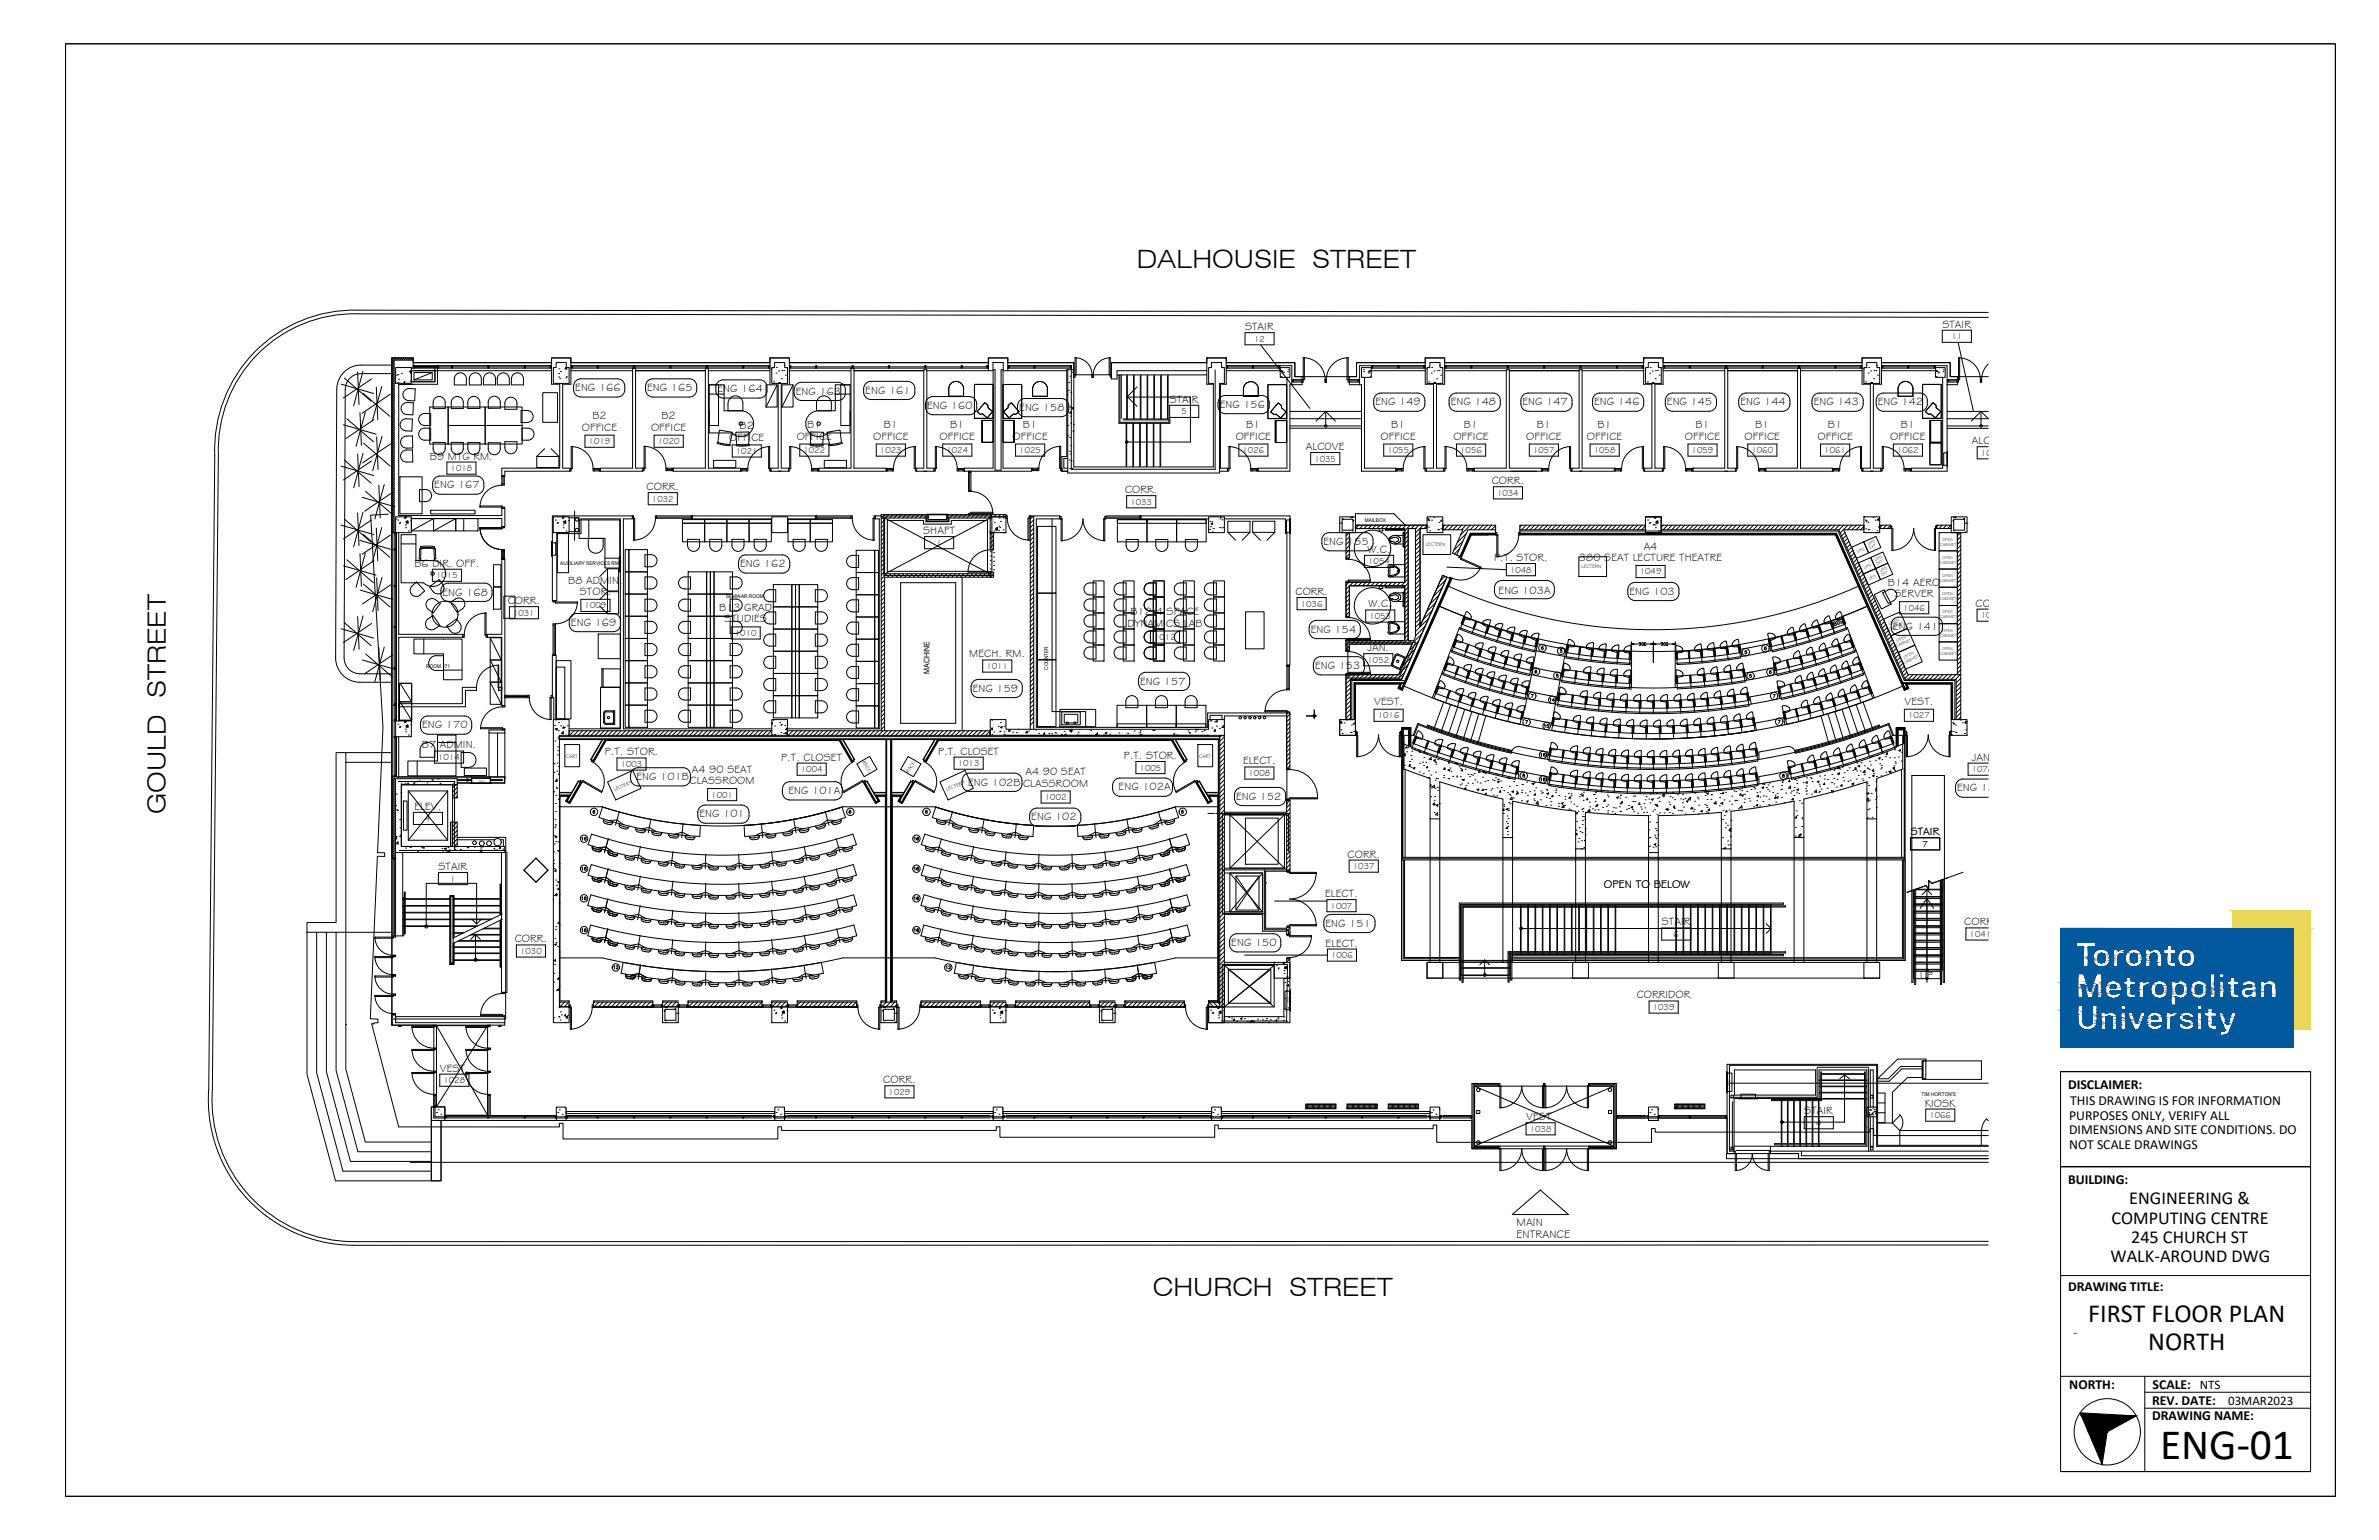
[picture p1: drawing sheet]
<svg xmlns="http://www.w3.org/2000/svg" width="432mm" height="279mm" viewBox="0 0 432 279" stroke-linecap="round" stroke-linejoin="round" font-family="sans-serif">
<defs><g id="words">
<text font-size="7.9" x="392.1" y="264.7">ENG-01</text>
<g font-size="4.7">
<text x="379" y="239.9">FIRST FLOOR PLAN</text>
<text x="389.9" y="244.9">NORTH</text>
</g>
<g font-size="4.6">
<text x="206.3" y="48.6">DALHOUSIE STREET</text>
<text x="30.1" y="147.7" transform="rotate(-90 30.1 147.7)">GOULD STREET</text>
<text x="209.3" y="235.2">CHURCH STREET</text>
</g>
<g font-size="3.5">
<text x="281.9" y="133.3" transform="rotate(-90 281.9 133.3)">15</text>
<text x="278.3" y="138.6">16</text>
<text x="104.4" y="153.8">16</text>
<text x="164.7" y="153.8">16</text>
<text x="104.4" y="159.1">16</text>
<text x="164.7" y="159.1">16</text>
<text x="104.4" y="170.4">16</text>
<text x="164.7" y="170.4">16</text>
<text x="110.1" y="177.1">12</text>
<text x="170.4" y="177.1">12</text>
</g>
<g font-size="3.3">
<text x="383.2" y="222">COMPUTING CENTRE</text>
<text x="386.5" y="218.5">ENGINEERING &amp;</text>
<text x="386.8" y="225.5">245 CHURCH ST</text>
<text x="383.1" y="229">WALK-AROUND DWG</text>
</g>
<g font-size="3.1">
<text x="276.6" y="127.7">7</text>
<text x="280.1" y="128.4">14</text>
<text x="320.7" y="127.7">7</text>
<text x="321.4" y="132.3">7</text>
<text x="275.2" y="142.2">8</text>
<text x="278.3" y="142.9">16</text>
<text x="322.4" y="142.2">8</text>
<text x="104.4" y="164.4">16</text>
<text x="164.7" y="164.4">16</text>
</g>
<g font-size="2.5">
<text x="375.4" y="197.5">DISCLAIMER:</text>
<text x="375.6" y="203.1">PURPOSES ONLY, VERIFY ALL</text>
<text x="375.8" y="200.5">THIS DRAWING IS FOR INFORMATION</text>
<text x="375.6" y="205.8">DIMENSIONS AND SITE CONDITIONS. DO</text>
<text x="375.6" y="208.5">NOT SCALE DRAWINGS</text>
<text x="375.4" y="214.7">BUILDING:</text>
<text x="375.4" y="234.2">DRAWING TITLE:</text>
<text x="375.6" y="252">NORTH:</text>
<text x="390.6" y="254.9">REV. DATE:</text>
<text x="390.6" y="257.7">DRAWING NAME:</text>
<text x="390.7" y="252">SCALE: NTS</text>
</g>
<g font-size="2.4">
<text x="376.3" y="242.3">-</text>
<text x="404.4" y="254.9">03MAR2023</text>
</g>
<g font-size="2.1">
<text x="291.1" y="161.2">OPEN TO BELOW</text>
<text x="275.3" y="222.4">MAIN</text>
<text x="275.3" y="224.7">ENTRANCE</text>
</g>
<g font-size="2">
<text x="226" y="59.9">STAIR</text>
<text x="352.6" y="59.5">STAIR</text>
<text x="104.4" y="71">ENG 166</text>
<text x="117.5" y="71">ENG 165</text>
<text x="130.2" y="71.2">ENG 164</text>
<text x="144.4" y="71.6">ENG 163</text>
<text x="157.1" y="71.4">ENG 161</text>
<text x="107.5" y="76.1">B2</text>
<text x="120.1" y="76.1">B2</text>
<text x="134.2" y="77.9">B2</text>
<text x="146.5" y="77.7">B1</text>
<text x="160.4" y="77.7">B1</text>
<text x="168.3" y="74.2">ENG 160</text>
<text x="172.5" y="77.7">B1</text>
<text x="185" y="74.5">ENG 158</text>
<text x="185.7" y="77.7">B1</text>
<text x="212.3" y="73.1">STAIR</text>
<text x="221.4" y="74">ENG 156</text>
<text x="226.2" y="77.7">B1</text>
<text x="249.6" y="73.6">ENG 149</text>
<text x="252.5" y="77.7">B1</text>
<text x="263.3" y="73.6">ENG 148</text>
<text x="265.7" y="77.7">B1</text>
<text x="276.4" y="73.6">ENG 147</text>
<text x="278.9" y="77.7">B1</text>
<text x="289.3" y="73.6">ENG 146</text>
<text x="290" y="77.7">B1</text>
<text x="302.6" y="73.6">ENG 145</text>
<text x="307.7" y="77.7">B1</text>
<text x="315.9" y="73.6">ENG 144</text>
<text x="318.6" y="77.7">B1</text>
<text x="329.2" y="73.6">ENG 143</text>
<text x="331.8" y="77.7">B1</text>
<text x="340.8" y="73.6">ENG 142</text>
<text x="345" y="77.7">B1</text>
<text x="78" y="83.4">B9 MTG RM.</text>
<text x="105.6" y="78.1">OFFICE</text>
<text x="118.2" y="78.1">OFFICE</text>
<text x="132.3" y="79.9">OFFICE</text>
<text x="144.6" y="79.8">OFFICE</text>
<text x="158.5" y="79.8">OFFICE</text>
<text x="170.6" y="79.8">OFFICE</text>
<text x="183.8" y="79.8">OFFICE</text>
<text x="224.3" y="79.8">OFFICE</text>
<text x="237" y="81.7">ALC0VE</text>
<text x="250.6" y="79.8">OFFICE</text>
<text x="263.8" y="79.8">OFFICE</text>
<text x="277" y="79.8">OFFICE</text>
<text x="288" y="79.8">OFFICE</text>
<text x="305.8" y="79.8">OFFICE</text>
<text x="316.7" y="79.8">OFFICE</text>
<text x="329.9" y="79.8">OFFICE</text>
<text x="343.1" y="79.8">OFFICE</text>
<text x="357.9" y="80.6">ALCOVE</text>
<text x="78.8" y="88.6">ENG 167</text>
<text x="117.4" y="88.9">CORR.</text>
<text x="204.2" y="89.5">CORR.</text>
<text x="270.8" y="87.9">CORR.</text>
<text x="167.5" y="96.9">SHAFT</text>
<text x="240.2" y="98.9">ENG 155</text>
<text x="248.2" y="100.3">W.C.</text>
<text x="271.2" y="101.8">P.T. STOR.</text>
<text x="286.6" y="101.8">380 SEAT LECTURE THEATRE</text>
<text x="298.3" y="99.7">A4</text>
<text x="75.2" y="102.8">B6 DIR. OFF.</text>
<text x="103.1" y="105.9">B8 ADMIN.</text>
<text x="105.3" y="107.9">STOR.</text>
<text x="134.3" y="102.9">ENG 162</text>
<text x="235.1" y="108">CORR.</text>
<text x="272" y="107.7">ENG 103A</text>
<text x="295.8" y="107.9">ENG 103</text>
<text x="342.7" y="106.3">B14 AERO</text>
<text x="80.3" y="108">ENG 168</text>
<text x="92.2" y="109.6">CORR.</text>
<text x="103.6" y="113.5">ENG 169</text>
<text x="130.5" y="110.9">B13 GRAD</text>
<text x="131.5" y="112.9">STUDIES</text>
<text x="204.6" y="113.7">DYNAMICS LAB</text>
<text x="205.2" y="111.6">B12.4 SPACE</text>
<text x="248.4" y="110.2">W.C.</text>
<text x="343.9" y="108.4">SERVER</text>
<text x="358.6" y="110.1">CORR.</text>
<text x="175.9" y="119.3">MECH. RM.</text>
<text x="237.9" y="114.8">ENG 154</text>
<text x="248.2" y="118.1">JAN.</text>
<text x="343.6" y="114.2">ENG 141</text>
<text x="176.6" y="125.5">ENG 159</text>
<text x="206.9" y="124.2">ENG 157</text>
<text x="238.7" y="121.4">ENG 153</text>
<text x="249.4" y="127.9">VEST.</text>
<text x="345.7" y="127.9">VEST.</text>
<text x="76.6" y="135.8">B7 ADMIN.</text>
<text x="76.6" y="132.1">ENG 170</text>
<text x="109.8" y="137.1">P.T. STOR.</text>
<text x="141.8" y="138">P.T. CLOSET</text>
<text x="170.3" y="136.9">P.T. CLOSET</text>
<text x="204" y="137.7">P.T. STOR.</text>
<text x="357.9" y="138">JAN.</text>
<text x="115.5" y="141.5">ENG 101B</text>
<text x="125.2" y="142.3">CLASSROOM</text>
<text x="125.6" y="140.2">A4 90 SEAT</text>
<text x="175.7" y="142.5">ENG 102B CLASSROOM</text>
<text x="186.1" y="140.7">A4 90 SEAT</text>
<text x="203" y="143.4">ENG 102A</text>
<text x="225.6" y="138.7">ELECT.</text>
<text x="355.2" y="143.6">ENG 138</text>
<text x="75.2" y="146.9">ELEV.</text>
<text x="127" y="148.3">ENG 101</text>
<text x="143.1" y="144.1">ENG 101A</text>
<text x="187.2" y="148.9">ENG 102</text>
<text x="224.4" y="145.1">ENG 152</text>
<text x="244.6" y="155.6">CORR.</text>
<text x="346.8" y="151.5">STAIR</text>
<text x="79.6" y="157.8">STAIR</text>
<text x="240.5" y="162.8">ELECT.</text>
<text x="301.6" y="167.9">STAIR</text>
<text x="356.5" y="167.9">CORR.</text>
<text x="93.4" y="171">CORR.</text>
<text x="223.5" y="171.7">ENG 150</text>
<text x="240.6" y="168.1">ENG 151</text>
<text x="240.6" y="171.7">ELECT.</text>
<text x="297.1" y="181.1">CORRIDOR</text>
<text x="79.8" y="194.4">VEST.</text>
<text x="160.3" y="196.5">CORR.</text>
<text x="277" y="203.3">VEST.</text>
<text x="327.5" y="202.1">STAIR</text>
<text x="349.3" y="200.8">KIOSK</text>
</g>
<text font-size="1.9" x="348.5" y="177.7">UP</text>
<g font-size="1.7">
<text x="227.6" y="62">12</text>
<text x="354.2" y="61.6">11</text>
<text x="214.5" y="75.2">5</text>
<text x="106.8" y="80.6">1019</text>
<text x="119.4" y="80.6">1020</text>
<text x="133.6" y="82.4">1021</text>
<text x="145.8" y="82.2">1022</text>
<text x="159.7" y="82.2">1023</text>
<text x="171.8" y="82.2">1024</text>
<text x="185" y="82.2">1025</text>
<text x="225.5" y="82.2">1026</text>
<text x="238.6" y="83.7">1035</text>
<text x="251.8" y="82.2">1055</text>
<text x="265" y="82.2">1056</text>
<text x="278.3" y="82.2">1057</text>
<text x="289.3" y="82.2">1058</text>
<text x="307" y="82.2">1059</text>
<text x="317.9" y="82.2">1060</text>
<text x="331.1" y="82.2">1061</text>
<text x="344.3" y="82.2">1062</text>
<text x="359.5" y="82.7">1043</text>
<text x="81.8" y="85.5">1018</text>
<text x="271.7" y="89.9">1034</text>
<text x="118.3" y="91">1032</text>
<text x="205.2" y="91.6">1033</text>
<text x="170" y="99">1</text>
<text x="79.2" y="104.9">1015</text>
<text x="248.3" y="102.4">1054</text>
<text x="274.1" y="103.9">1048</text>
<text x="297.6" y="104.2">1049</text>
<text x="93.1" y="111.7">1031</text>
<text x="106.1" y="110.4">1009</text>
<text x="236.1" y="110.1">1036</text>
<text x="248.5" y="112.3">1053</text>
<text x="345.5" y="110.8">1046</text>
<text x="359.5" y="112.1">1042</text>
<text x="133.4" y="115.4">1010</text>
<text x="209.5" y="116.1">1012</text>
<text x="179" y="121.4">1011</text>
<text x="248.2" y="120.2">1052</text>
<text x="250.1" y="130.3">1016</text>
<text x="346.3" y="130.3">1027</text>
<text x="79.5" y="137.9">1014</text>
<text x="112.7" y="139.2">1003</text>
<text x="145.4" y="140.1">1004</text>
<text x="173.8" y="139">1013</text>
<text x="206.8" y="139.8">1005</text>
<text x="226.6" y="140.8">1008</text>
<text x="357.9" y="140.1">1078</text>
<text x="77.2" y="149">4</text>
<text x="129.1" y="144.7">1001</text>
<text x="189.6" y="145.1">1002</text>
<text x="348.9" y="153.6">7</text>
<text x="81.7" y="159.9">1</text>
<text x="245.6" y="157.7">1037</text>
<text x="241.5" y="164.8">1007</text>
<text x="94.4" y="173.1">1030</text>
<text x="241.6" y="173.8">1006</text>
<text x="303.8" y="170">6</text>
<text x="357.5" y="170">1041</text>
<text x="300" y="183.2">1039</text>
<text x="80.5" y="196.5">1028</text>
<text x="161.3" y="198.6">1029</text>
<text x="350.2" y="202.9">1066</text>
<text x="277.7" y="205.3">1038</text>
<text x="329.6" y="204.2">4</text>
</g>
<text font-size="1.4" x="168.7" y="122.2" transform="rotate(-90 168.7 122.2)">MACHINE</text>
<g font-size=".9">
<text x="247.7" y="94.7">MAILBOX</text>
<text x="258.8" y="99.1">LECTERN</text>
<text x="101.7" y="102.5">AUXILIARY SERVICES RM</text>
<text x="287.1" y="103.1">LECTERN</text>
<text x="131.8" y="108.4">SEMINAR ROOM</text>
<text x="77.4" y="121.2">ROOM 171</text>
<text x="190.3" y="121.5" transform="rotate(-90 190.3 121.5)">COUNTER</text>
<text x="102.7" y="137.4">CART</text>
<text x="217.6" y="137.4">CART</text>
<text x="111.6" y="143.5" transform="rotate(-24 111.6 143.5)">LECTERN</text>
<text x="156.5" y="138.2" transform="rotate(60 156.5 138.2)">RACK</text>
<text x="165" y="140.3" transform="rotate(-60 165 140.3)">RACK</text>
<text x="171.9" y="143.5" transform="rotate(-24 171.9 143.5)">LECTERN</text>
<text x="348.8" y="198.9">TIM HORTON'S</text>
</g>
<g font-size=".8">
<text x="337.2" y="100.4" transform="rotate(-24 337.2 100.4)">UPS</text>
<text x="339.2" y="98.9" transform="rotate(-24 339.2 98.9)">UPS</text>
<text x="339.5" y="99.6" transform="rotate(-24 339.5 99.6)">EXT</text>
<text x="340.4" y="101.8" transform="rotate(-24 340.4 101.8)">UPS</text>
<text x="352.1" y="99">CABINET</text>
<text x="352.5" y="98.1">OPEN</text>
<text x="352.5" y="101.4">OPEN</text>
<text x="338.4" y="103.2" transform="rotate(-24 338.4 103.2)">UPS</text>
<text x="339.3" y="105.2" transform="rotate(-24 339.3 105.2)">UPS</text>
<text x="340.7" y="102.5" transform="rotate(-24 340.7 102.5)">EXT</text>
<text x="341.3" y="103.8" transform="rotate(-24 341.3 103.8)">UPS</text>
<text x="341.6" y="104.5" transform="rotate(-24 341.6 104.5)">EXT</text>
<text x="352.1" y="102.3">CABINET</text>
<text x="352.1" y="105.6">CABINET</text>
<text x="352.5" y="104.7">OPEN</text>
<text x="352.5" y="108">OPEN</text>
<text x="343" y="113.4" transform="rotate(-24 343 113.4)">OPEN</text>
<text x="352.1" y="108.9">CABINET</text>
<text x="352.1" y="112.2">CABINET</text>
<text x="352.5" y="111.3">OPEN</text>
<text x="342.9" y="114.4" transform="rotate(-24 342.9 114.4)">CABINET</text>
<text x="344.3" y="117.5" transform="rotate(-24 344.3 117.5)">CABINET</text>
<text x="344.3" y="116.4" transform="rotate(-24 344.3 116.4)">OPEN</text>
<text x="345.7" y="119.5" transform="rotate(-24 345.7 119.5)">OPEN</text>
<text x="352.1" y="115.5">CABINET</text>
<text x="352.1" y="118.8">CABINET</text>
<text x="352.5" y="114.6">OPEN</text>
<text x="352.5" y="117.9">OPEN</text>
<text x="345.6" y="120.5" transform="rotate(-24 345.6 120.5)">CABINET</text>
</g>
<g font-size=".7">
<text x="88" y="141.5" transform="rotate(-180 88 141.5)">FHC</text>
<text x="233.5" y="180.8" transform="rotate(90 233.5 180.8)">FHC</text>
<text x="314.1" y="197" transform="rotate(-90 314.1 197)">FHC</text>
</g>
</g></defs>
<!-- layer: HIDDEN -->
<path d="M70.5 93.3l-3.2 .2 2.2 38.5-1 22.7h1.3v.7h-1.3l-1.3 29.4 1.4 .1v.7l-1.1 .1 4.9 18.8M72.4 204.4l29.1 .1v-.7h.7v2.8h39v-2.2h.6v.7h39v-.7h.7v1.9h39v-2.2h.6v.7h39v-.7h.7v3.2h39v-2.6h.6v.7h39v-.7h.7v1.3h20.8M74.5 210.9h286.4" fill="none" stroke="#000" stroke-width=".18"/>
<!-- layer: Doors -->
<g fill="none" stroke="#000" stroke-width=".18">
<path d="M195.1 64.9h.2v3.1h-.4v.4h.2zM195.1 64.9a3.1 3.1 0 0 1 3.1 3.1M198.2 68h.2v.4h-.2zM201.3 64.9h.2v3.5h.2v-.4h-.4zM201.5 64.9a3.1 3.1 0 0 0-3.1 3.1M236.5 64.9h.2v4h-.4v.4h.2zM236.6 64.9a4 4 0 0 1 3.9 4M240.5 68.9h.2M240.5 68.9v.4h.2v-.4M244.5 64.9h.2v4.4h.2v-.4h-.4zM244.7 64.9a4 4 0 0 0-4 4M355.5 64.9h.2v4h-.4v.4h.2z"/>
<path d="M355.5 64.9a4 4 0 0 1 4 4M359.5 68.9h.2M359.5 68.9v.4h.2v-.4M360.9 66a3.9 3.9 0 0 0-1.2 2.9M87.1 91.8h4v.4h.4v-.2h-4.4zM87.1 95.7h4.4v-.2h-.4v.4h-4zM87.1 95.7a4 4 0 0 0 4 4M91.1 86.3h.4v.2h-.4zM91.1 86.5v1.5M91.1 99.7v1.6M91.1 87.8h.4M91.1 99.7h.4v1.6"/>
<path d="M91.1 99.9h.4M91.1 88a4 4 0 0 0-4 4M91.3 86.5v1.3M91.3 99.9v1.4M91.5 86.5v1.5h-.4M103.7 81h.2v4h-.4v.4h.2zM103.7 81a4 4 0 0 1 3.9 4M107.6 85h1.1M107.6 85v.4h1.1M107.9 85.2h.8M107.9 85v.4M108.7 85h.3v.4h-.3z"/>
<path d="M114.8 93.6v.4h.4v4h-.2v-4.4zM116.9 81h.2v3.9h-.4v.5h.2zM116.9 81a4 4 0 0 1 4 3.9M119 93.6h.2v.4h-.2zM119 94a4 4 0 0 1-4 4M120.9 84.9h1.1M120.9 84.9v.5h1.1M121.1 85.2h.9M121.1 84.9v.5M122 84.9h.2v.5h-.2zM134.4 85h.2v.4h-.2zM134.6 85h1.1"/>
<path d="M134.6 85.2h.9M135.5 85v.4M135.7 85v.4h-1.1M139.5 81h.2v4.4h.2v-.4h-.4zM139.7 81a4 4 0 0 0-4 4M143.3 81h.2v4h-.4v.4h.2zM143.3 81a4 4 0 0 1 4 4M147.3 85h1.1M147.3 85v.4h1.1M147.5 85.2h.9M147.5 85v.4M148.4 85h.2v.4h-.2z"/>
<path d="M154.5 93.6h.2v.4h-.2zM154.7 94a4 4 0 0 0 4 4M158.7 93.6v4.4h-.2v-4h.4v-.4zM160.8 85h.3v.4h-.3zM161.1 85h1.1M161.1 85.2h.8M161.9 85v.4M162.2 85v.4h-1.1M165.9 81h.2v4.4h.3v-.4h-.5zM166.1 81a4 4 0 0 0-3.9 4M169.8 81h.2v4h-.5v.4h.3zM169.8 81a4 4 0 0 1 3.9 4"/>
<path d="M173.7 85h1.1M173.7 85v.4h1.1M173.9 85.2h.9M173.9 85v.4M174.8 85h.2v.4h-.2zM175.8 85.5h.4v.2h-.4zM175.8 89h.4v.2h-.4zM175.8 93.1v.3h.4v-.5h4v.2zM176 85.7v3.3M176.2 89.2a4 4 0 0 1 4 3.9M182.6 93.6h.2v.4h-.2zM182.8 94a4 4 0 0 0 4 4"/>
<path d="M186.8 93.6v4.4h-.2v-4h.4v-.4zM187.2 84.9h.3v.5h-.3zM187.5 84.9h1.1v.5h-1.1M187.5 85.2h.8M188.3 84.9v.5M192.3 81h.2v4.4h.2v-.5h-.4zM192.4 93.7v.4h.4v4h-.2v-4.4zM192.5 81a4 4 0 0 0-3.9 3.9M192.6 98.1a4 4 0 0 0 4-4 4 4 0 0 0 3.9 4M200.5 93.7v4.4h-.2v-4h.4v-.4zM223.1 81h.2v4h-.5v.4h.3zM223.1 81a4 4 0 0 1 3.9 4"/>
<path d="M227 85h1.1M227 85v.4h1.1M227.2 85.2h.9M227.2 85v.4M228.1 85h.2v.4h-.2zM253.4 85h.2v.4h-.2zM253.6 85h1.1M253.6 85.2h.9M254.5 85v.4M254.7 85v.4h-1.1M258.4 81h.2v4.4h.3v-.4h-.5zM258.7 81a4 4 0 0 0-4 4"/>
<path d="M262.3 81h.2v4h-.4v.4h.2zM262.3 81a4 4 0 0 1 3.9 4M266.5 85.2h.8M266.5 85v.4M267.3 85h.3v.4h-.3zM267.3 85h-1.1v.4h1.1M271.5 96.6v.4h.4v4h-.2v-4.4zM275.6 96.6h.3v.4h-.3zM275.7 97a4 4 0 0 1-4 4M279.8 85h.2v.4h-.2zM280 85h1.1M280 85.2h.9"/>
<path d="M280.9 85v.4M281.1 85v.4h-1.1M284.9 81h.2v4.4h.2v-.4h-.4zM285.1 81a4 4 0 0 0-4 4M293 85h.2v.4h-.2zM293.2 85h1.1v.4h-1.1M293.2 85.2h.9M294.1 85v.4M298.1 81h.2v4.4h.2v-.4h-.4zM298.3 81a4 4 0 0 0-4 4M302 81h.2v4h-.5v.4h.3zM302 81a4 4 0 0 1 3.9 4"/>
<path d="M305.9 85h1.1M305.9 85v.4h1.1M306.2 85.2h.8M306.2 85v.4M307 85h.3v.4h-.3zM315.2 81h.2v4h-.4v.4h.2zM315.2 81a4 4 0 0 1 4 4M319.2 85h1.1M319.2 85v.4h1.1M319.4 85.2h.9M319.4 85v.4M320.3 85h.2v.4h-.2z"/>
<path d="M332.6 85h.2v.4h-.2zM332.8 85h1.1M332.8 85.2h.9M333.7 85v.4M333.9 85v.4h-1.1M337.7 81h.2v4.4h.2v-.4h-.4zM337.9 81a4 4 0 0 0-4 4M341.6 81h.2v4h-.4v.4h.2zM341.6 81a4 4 0 0 1 4 4M343.2 95.5v.4h.4v4h-.2v-4.4zM343.4 99.9a4 4 0 0 0 3.9-4 4 4 0 0 0 4 4M345.6 85h1.1"/>
<path d="M345.6 85v.4h1.1M345.8 85.2h.9M345.8 85v.4M346.7 85h.2v.4h-.2zM351.3 95.5v4.4h-.2v-4h.4v-.4zM84 115.2h.3v.4h-.3zM88 111.2h.2v4.4h.2v-.4h-.4zM88.2 111.2a4 4 0 0 0-3.9 4M91.1 101.3h.4v.2h-.4zM100.4 109v.2h4.4v.2h-4v-.4zM100.4 113.2h.4v.2h-.4zM104.8 109.2a4 4 0 0 1-4 4"/>
<path d="M244.3 101.3h.4v.2h-.4zM244.3 105.4v.3h.4v-.4h4v.1zM244.3 111.8h.4v.3h-.4zM244.3 116v.2h.4v-.4h4v.2zM244.3 118h.4v.2h-.4zM244.7 101.5a4 4 0 0 1 4 3.9M244.7 118.2a4 4 0 0 1 4 4M244.7 112a4 4 0 0 1 4 4M263.2 104.7l.4 .2-.1 .2-.4-.2zM264.9 100.9l.4 .2-.1 .2-.4-.2zM265.2 101.3l3.6 1.6-.1 .2-3.6-1.6zM268.8 102.9a4 4 0 0 1-5.2 2"/>
<path d="M87.2 132h4v.4h.4v-.2h-4.4zM91.2 128h.4v.3h-.4zM91.2 128.2a4 4 0 0 0-4 4M91.8 126.4h4M95.8 126.2h.3v.4h-.3zM96.1 126.6a4 4 0 0 0 3.9 3.9M100 126.2v4.4h-.2v-4h.5v-.4zM107.4 138l.4 .2-.1 .2-.4-.3zM107.7 138.4a4 4 0 0 1 1.5 5.4M154.5 138.2l.4-.2 .1 .1-.4 .3zM154.6 138.4a4 4 0 0 0-1.4 5.4M167.8 138l.3 .2-.1 .2-.3-.3z"/>
<path d="M168 138.4a4 4 0 0 1 1.5 5.4M214.8 138.2l.4-.2 .1 .1-.3 .3zM215 138.4a4 4 0 0 0-1.5 5.4M229.6 128.9h4v.4h.4v-.2h-4.4zM233.6 139.4h.4v.2h-.4zM233.6 124.9h.4v.3h-.4zM233.6 125.2a4 4 0 0 0-4 3.9M234 139.6a4.9 4.9 0 0 1 5.1 5.1M244.3 122.2v.2h.4v-.4h4v.2zM246 132.7h.2v.2M246 133.3h.1M246 132.7h.1"/>
<path d="M246.2 132.7l.1 .4-.1 .2h-.2M246.2 133.4h.2v3.9h-.2zM246.2 137.3a4 4 0 0 0 4-4 4 4 0 0 0 4 4M246.3 133.1l-.1 .2M254 133.4h.2v3.9h-.2zM254.1 133.1l.1 .2M254.2 132.7l-.1 .4 .1 .2h.2M254.4 133.3h.1M254.4 132.7h.1M254.4 132.7h-.2v.2M345.8 133.3h.1M345.8 132.7h.1"/>
<path d="M345.8 132.7h.2v.4M346 133.4h.2v3.9h-.2zM346 137.3a4 4 0 0 0 4-4 4 4 0 0 0 4 4M346.1 133.1l-.1 .2h-.2M353.7 133.4h.2v3.9h-.2zM353.9 133.1v.2h.3M354.2 133.3h.1M354.2 132.7h.1M354.2 132.7h-.3v.4M81.8 149.2h.3v4.4h-.3zM105.3 141.6l.4 .2-.1 .2-.4-.2zM105.8 141.6l3.5 2-.1 .2-3.5-2z"/>
<path d="M153.1 143.6l3.4-2 .1 .2-3.4 2zM156.6 141.8l.4-.2 .1 .2-.4 .2zM165.7 141.6l.4 .2-.2 .2-.3-.2zM166.2 141.6l3.4 2-.1 .2-3.4-2zM213.4 143.6l3.4-2 .1 .2-3.4 2zM216.9 141.8l.4-.2 .1 .2-.4 .2zM233.6 144.9h.4v.3h-.4zM233.6 158.1h.5v.2h-.5zM234 144.7h5.1v.2h-5.1zM234.1 158.3h4.8v.2h-4.8zM238.9 158.3a4.9 4.9 0 0 1-4.8 4.8 4.8 4.8 0 0 1 4.8 4.9M68.1 177.1a3.3 3.3 0 0 0 3.3 3.3"/>
<path d="M68.1 173.5a3.3 3.3 0 0 0 3.3 3.3M68.1 170a3.3 3.3 0 0 0 3.3 3.3M68.1 170h3.7v-.2h-.4v.4h-3.3zM68.1 173.5h3.7v-.2h-.4v.4h-3.3zM68.1 177.1h3.7v-.3h-.4v.5h-3.3zM233.6 168h.5v.2h-.5zM233.6 169.5v.3h4.4v.2h-3.9v-.5zM233.6 173.7h.5v.2h-.5zM234.1 167.8h4.8v.2h-4.8zM238 169.8a4 4 0 0 1-3.9 3.9M68.1 180.6a3.3 3.3 0 0 0 3.3 3.3M68.1 180.6h3.7v-.2h-.4v.4h-3.3z"/>
<path d="M71.4 183.9h.4v.2h-.4zM74.8 186.2h4.4v-.2h-.5v.4h-3.9zM74.8 186.2a4 4 0 0 0 3.9 4M74.8 190.4a4 4 0 0 0 3.9 4M74.8 194.6a4 4 0 0 0 3.9 3.9M78.7 190.2v.4h-3.9v-.2M78.7 194.4v.4h-3.9v-.2M78.7 198.5h.5v.3h-.5zM78.7 190.2h.5v.2h-4.4M78.7 194.4h.5v.2h-4.4M84.6 186.2h4.4v-.2h-.5v.4h-3.9zM84.6 186.2a4 4 0 0 0 3.9 4"/>
<path d="M84.6 190.4a4 4 0 0 0 3.9 4M84.6 194.6a4 4 0 0 0 3.9 3.9M87.2 184h4v.4h.4v-.2h-4.4zM88.5 190.2h.5v.2h-4.4M88.5 190.2v.4h-3.9v-.2M88.5 194.4h.5v.2h-4.4M88.5 194.4v.4h-3.9v-.2M88.5 198.5h.5v.3h-.5zM91.2 180h.4v.3h-.4zM91.2 180.3a4 4 0 0 0-4 3.9M103.3 182.3v.5h.4v3.9h-.2v-4.4zM107.5 182.3h.2v.5h-.2z"/>
<path d="M107.5 182.7a4 4 0 0 1-4 4M118.5 182.3h.2v.5h-.2zM118.7 182.8h1.3M118.7 182.3h1.3M118.7 182.5h1.3M120 182.3h.3v.5h-.3zM123.1 182.3h.2v.5h-.2zM123.3 182.8h1.4M123.3 182.3h1.4M123.3 182.5h1.4M124.7 182.3h.2v.5h-.2zM138.3 182.3h.2v.5h-.2z"/>
<path d="M138.5 182.8h1.4M138.5 182.3h1.4M138.5 182.5h1.4M139.9 182.3h.2v.5h-.2zM142.9 182.3h.3v.5h-.3zM143.2 182.8h1.3M143.2 182.3h1.3M143.2 182.5h1.3M144.5 182.3h.2v.5h-.2zM155.5 182.3h.2v.5h-.2zM155.7 182.7a4 4 0 0 0 4 4M159.7 182.3v4.4h-.2v-3.9h.4v-.5z"/>
<path d="M162.8 182.3v.5h.4v3.9h-.2v-4.4zM167 182.7a4 4 0 0 1-4 4M167 182.3h.2v.5h-.2zM178 182.3h.2v.5h-.2zM178.2 182.8h1.3M178.2 182.3h1.3M178.2 182.5h1.3M179.5 182.3h.2v.5h-.2zM182.6 182.3h.2v.5h-.2zM182.8 182.8h1.3M182.8 182.3h1.3M182.8 182.5h1.3"/>
<path d="M184.1 182.3h.3v.5h-.3zM197.8 182.3h.2v.5h-.2zM198 182.8h1.3M198 182.3h1.3M198 182.5h1.3M199.3 182.3h.2v.5h-.2zM202.4 182.3h.2v.5h-.2zM202.6 182.8h1.4M202.6 182.3h1.4M202.6 182.5h1.4M204 182.3h.2v.5h-.2zM215 182.3h.2v.5h-.2z"/>
<path d="M215.2 182.7a4 4 0 0 0 4 4M219.1 182.3v4.4h-.2v-3.9h.5v-.5zM272 196.6v.4h.4v4h-.2v-4.4zM288.3 196.6v4.4h-.2v-4h.4v-.4zM272 208v.4h.4v4h-.2v-4.4zM272.2 212.4a4 4 0 0 0 4-4 4 4 0 0 0 4 4M272.2 201a4 4 0 0 0 4-4 4 4 0 0 0 4 4M280.2 212.4h-.2v-4h.6v4h-.2M280.2 201h-.2v-4h.6v4h-.2M280.2 201v-4.4h.2v4.4M280.2 212.4v-4.4h.2v4.4M280.4 212.4a4 4 0 0 0 4-4 4 4 0 0 0 3.9 4"/>
<path d="M280.4 201a4 4 0 0 0 4-4 4 4 0 0 0 3.9 4M288.3 208v4.4h-.2v-4h.4v-.4zM314.7 208.9h.3v3.5a3.1 3.1 0 0 0 3.1-3.1 3.1 3.1 0 0 0 3 3.1v-3.5h.3M314.7 209.3h.5v3.1M321.4 209.3h-.5v3.1"/>
</g>
<!-- layer: WALLS -->
<g fill="none" stroke="#000" stroke-width=".18">
<path d="M71.1 67.9h.1M74.7 66.8h.3v-1.9h-3.9v90.7M75 65.3h-3.5v31.3M78.9 66.8v2.5h-4.2M79.4 66.8v2.9h-7v23.8h18.7v-1.3h.5v3.3h-.5v-1.4h-16.5M100.1 64.9h3.5v4.8h-1.5v15.2h1.4v.6h-11.9v.8h-.5v-1.4h10.5v-15.2h-1.5zM114.8 66.8h.6v18.1h1.3v.6h-7.7v-.6h5.8zM128 66.8h.6v18.1h5.8v.6h-12.2v-.6h5.8zM139.8 69.7v-4.8h3.5v4.8M141.2 69.7v15.2h-1.3v.6h3.2v-.6h-1.3v-15.2M154.5 66.8h.5v18.1h5.8v.6h-12.2v-.6h5.9zM167.7 67.1h.5v17.8h1.3v.6h-3.1v-.6h1.3z"/>
<path d="M179.4 64.9h3.5v2.4h-.8v17.6h5.1v.6h-12.2v-.6h5.3v-17.6h-.9zM193.8 67.1h-.2v15.7h-.9v2.7h1.1M219 65.8h-17.3v2.9h1v-1.4h16.3M220.2 69.7h-1.2v-4.8h3.6v4.8h-1.1v15.2h1.3v.6h-1.5M232.4 66.3h2.1v3.5h-.4v15.7h-5.8v-.6h5.3v-16.4M248.9 66.3h-2.1v3.5h.3v15.7h6.3v-.6h-5.7v-16.4M258.7 64.9h3.5v4.8h-1.5v15.2h1.4v.6h-3.2v-.6h1.3v-15.2h-1.5zM273.4 67.1h.5v17.8h5.9v.6h-12.2v-.6h5.8zM298.3 64.9h3.6v4.8h-1.5v15.2h1.3v.6h-3.2v-.6h1.3v-15.2h-1.5zM313 66.8h.6v18.1h1.4v.6h-7.7v-.6h5.7zM326.3 66.8h.5v18.1h5.8v.6h-12.1v-.6h5.8zM338 64.9h3.5v4.8h-1.5v15.2h1.4v.6h-3.3v-.6h1.4v-15.2h-1.5z"/>
<path d="M351.3 66.3h2.1v19.2h-6.5v-.6h5.7v-16.4M71.1 93.5h.1M71.1 96.6h.7M71.8 94.2h.1M72.4 96.6v18.5h11.6v.5h-11.6v15.2M101.1 96.6v12.4h-.8v-15.4h14.5v.5h-1.7v38.1h27M101.1 96.8h4.4v-2.7h7.1v38.1h-9.3M103.3 93.9h1.8v2.6h-1.8M140.1 94.1h-14.4v-.5h22.3v.5h-5.1M160 93.6h-1.1v.5h.7v38.1h-16.7M187 93.8v-.2h5.4v.5h-4.3v37.9h31.1v-2.7h14.3M193.8 83.2h-.7v1.7h.7"/>
<path d="M207.1 93.6h27v27.1h-.5v-23.9h-.3v-2.7h-11.1M207.1 93.5v.6h12.2M267.1 97h3M271.5 96.7h-4.6l-1.9 4.3M271.5 96.8h-4.6l-1.9 4.2M271.5 96.1v.8h-4.6l-1.8 4.1-.7-.3M275.9 96.7h57.4l12.1 27.2h9v6.7M275.9 96.8h57.4l12 27.1h9.1v6.7M275.9 96.1v.8h57.3l12.1 27.1M275.9 96.3h57.7l12 27.2h9.2v7.1M293 84.9h.1M293 84.9h-5.8v-17.8h-.6v17.8h-1.3v.6h7.7"/>
<path d="M307.3 84.9h.1M338.3 93.8h.1M91.1 101.5h.5v26.5h-.5v-12.4h-2.7v-.5h2.7zM262.6 104.7l.7 .3-8.8 20-.5-.2 .4 .1 8.9-19.9M263.2 105l-8.4 18.9h-9v6.7M72.4 133.7v7.2M88.8 132.4h2.8v.6h-2.8zM100.5 130.6v-4h-.2v-7.7h.6v11.7M101.5 134.2h119.9M101.5 134.1h119.9M101.5 134h119.9M101.5 133.6h119.9"/>
<path d="M109.3 134.2l-2.1 3.6 .5 .3 2.2-3.9M109.4 134.2l-2.1 3.6 .4 .2 2.1-3.8M152.4 134.2l2.3 3.9 .4-.3-2.1-3.6M152.5 134.2l2.2 3.8 .3-.2-2-3.6M160.8 134.2v47.6M160.9 134.2v47.6M161.6 134.2v47.6M161.7 134.2v47.6M161.8 134.2v47.6M161.9 134.2v47.6M169.6 134.2l-2.1 3.6 .5 .3 2.3-3.9M169.7 134.2l-2.1 3.6 .4 .2 2.2-3.8"/>
<path d="M212.7 134.2l2.3 3.9 .5-.3-2.1-3.6M212.8 134.2l2.2 3.8 .4-.2-2.1-3.6M219.6 130.6v-.8h2.2v.8M221.1 134.2v47.6M221.2 134.1v47.7M233.5 129.9h-11.3v.7M254.3 124l-.3 .8 .5 .2 .4-1-.5 .9-.3-.1 .3-.8M254.8 123.5h-9.4v7.1M254.9 123.9h-9.1v6.7M254.9 124h-9v6.6M255 139.6v15.9M255.7 132.3v3"/>
<path d="M255.7 135.4v-3.1h-1l-.1 7.2M255.8 135.4v-3.2h-1.2v23.3M255.9 135.4v-3.2h-1.3v23.3M344.3 132.2h1.3M344.4 132.3v3.1M344.4 132.3h1.1M345.1 139.6v15.9M345.3 124l.4 1 .5-.2-.4 .1-.4-.9M345.3 124h9v6.6M345.5 134.9v-2.5h-1v2.9M345.6 134.9v-2.5h-1.2v3M345.6 134.9v-2.6h-1.3v3.1"/>
<path d="M345.8 124l.3 .8-.3 .1-.5-.9 .4 1 .5-.2-.3-.8M71.1 140.9h.5v.4h-.1v14.3M72 140.9h19.6v1.2h-8.6M72 141h19.6v1h-2.6M83 142h2.6M83 141.6h2.6M83 141.4h2.6M83 151.9h8.8M83 152.4h6.8M85.6 141.2h3.4M85.6 141v1.1M89 141v.4h2.2v.2h-2.2v.5"/>
<path d="M90.8 152.4h.6M91.4 152.4v1.2M91.6 141.1h.1M91.8 152v2.7M100.9 159.7h.1M101.5 144.3h2M101.5 144.2h2M101.5 143.8h2.2M101.5 143.8h2.3M105.5 141.9l-2.1 3.7-.5-.3 2.1-3.6 .4 .2-2.1 3.6-.3-.2 2-3.5 .3 .2M156.9 141.9l2.1 3.7 .5-.3-2.1-3.6-.4 .2 2 3.6 .4-.2-2.1-3.5-.3 .2M158.6 143.8h2.2"/>
<path d="M158.8 144.2h2M158.9 144.3h1.9M161.9 144.3h1.9M161.9 144.2h1.9M161.9 143.8h2.2M165.8 141.9l-2.1 3.7-.5-.3 2.1-3.6 .4 .2-2 3.6-.4-.2 2-3.5 .4 .2M217.2 141.9l2.1 3.7 .5-.3-2.1-3.6-.4 .2 2 3.6 .4-.2-2-3.5-.4 .2M218.9 143.8h2.2M219.2 144.2h1.9M219.2 144.3h1.9M222.2 158.4h7v6.6M222.2 147.4h11.3"/>
<path d="M222.2 157.5h11.3M222.2 147.8h11.3M233.5 158.1h-3.8v10.3h3.8M254.4 156v18.2h11M345.8 156v18.2h-71.9M352.2 159.7v17.9M352.9 159.5v-18.8h-5.9v20.9M356.3 158.3l-5.6 2-.6-.5v1.6l-.5-.7-3.5 1.2M222.2 165.9h7v3.1h4.3M222.2 174.6h9.1M222.2 175.1h9.1M222.2 165.4h7"/>
<path d="M229.7 160.2h.1M347.3 161.5v16.1M67.7 185.8h.1M71.1 185.5h.1M71.8 184v.7M71.8 184.1h-.7v1.9h20.5v-.5"/>
</g>
<!-- layer: Windows -->
<g fill="none" stroke="#000" stroke-width=".18">
<path d="M75 66.3h.2v.5h-.2zM79.4 66.3h.2v.5h-.2zM79.6 66.6h2.3M81.9 66.3h.2v.5h-.2zM82.1 66.6h6.4M88.5 66.3h.3v.5h-.3zM88.8 66.6h6.3M95.1 66.3h.3v.5h-.3zM95.4 66.6h4.4M99.8 66.3h.3v.5h-.3zM103.7 66.3h.2v.5h-.2zM103.9 66.6h4.5"/>
<path d="M108.4 66.3h.2v.5h-.2zM108.6 66.6h6.4M115 66.3h.2v.5h-.2zM115.2 66.6h6.4M121.6 66.3h.2v.5h-.2zM121.8 66.6h6.4M128.2 66.3h.2v.5h-.2zM128.4 66.6h6.4M134.8 66.3h.2v.5h-.2zM135 66.6h4.5M139.5 66.3h.2v.5h-.2zM143.3 66.3h.2v.5h-.2z"/>
<path d="M143.5 66.6h4.5M148 66.3h.2v.5h-.2zM148.2 66.6h6.4M154.6 66.3h.2v.5h-.2zM154.8 66.6h6.4M161.2 66.3h.2v.5h-.2zM161.4 66.6h6.4M167.8 66.3h.3v.5h-.3zM168.1 66.6h6.3M174.4 66.3h.3v.5h-.3zM174.7 66.6h4.4M179.1 66.3h.2v.5h-.2z"/>
<path d="M183 66.3h.2v.5h-.2zM183.2 66.6h4.5M187.7 66.3h.2v.5h-.2zM187.9 66.6h6.4M194.3 66.3h.2v.5h-.2zM222.6 66.3h.2v.5h-.2zM222.8 66.6h4.5M227.3 66.3h.2v.5h-.2zM227.5 66.6h4.6M232.1 66.3h.2v.5h-.2zM234.5 68.9h.3v.4h-.3zM234.8 69.1h1.5"/>
<path d="M244.9 69.1h1.6M246.5 68.9h.2v.4h-.2zM248.9 66.3h.3v.5h-.3zM249.2 66.6h4.5M253.7 66.3h.2v.5h-.2zM253.9 66.6h4.5M258.4 66.3h.2v.5h-.2zM262.3 66.3h.2v.5h-.2zM262.5 66.6h4.4M266.9 66.3h.3v.5h-.3zM267.2 66.6h6.4M273.6 66.3h.2v.5h-.2z"/>
<path d="M273.8 66.6h6.4M280.2 66.3h.2v.5h-.2zM280.4 66.6h6.4M286.8 66.3h.2v.5h-.2zM287 66.6h6.4M293.4 66.3h.2v.5h-.2zM293.6 66.6h4.5M298.1 66.3h.2v.5h-.2zM301.9 66.3h.2v.5h-.2zM302.1 66.6h4.5M306.6 66.3h.2v.5h-.2zM306.8 66.6h6.4"/>
<path d="M313.2 66.3h.2v.5h-.2zM313.4 66.6h6.4M319.8 66.3h.2v.5h-.2zM320 66.6h6.4M326.4 66.3h.2v.5h-.2zM326.6 66.6h6.4M333 66.3h.2v.5h-.2zM333.2 66.6h4.5M337.7 66.3h.2v.5h-.2zM341.6 66.3h.2v.5h-.3zM341.8 66.6h4.4M346.2 66.3h.3v.5h-.3z"/>
<path d="M346.5 66.6h4.5M351 66.3h.3v.5h-.3zM353.5 68.9h.2v.4h-.2zM353.7 69.1h1.6M71.5 96.6h.5v.3h-.5zM71.5 99.6h.5v.2h-.5zM71.8 96.9v2.7M71.8 99.8v6.4M119.2 93.8h6.2M125.4 93.6h.3v.4h-.3zM148 93.6h.2v.4h-.2zM148.2 93.8h6.3"/>
<path d="M200.7 93.8h6.2M206.9 93.6h.2v.4h-.2zM71.5 106.2h.5v.2h-.5zM71.5 113.7h.5v.2h-.5zM71.8 106.4v7.3M71.8 113.9v7.2M100.4 118.7h.4v.2h-.4zM100.6 113.4v5.3M71.5 121.1h.5v.3h-.5zM71.5 127.8h.5v.2h-.5zM71.5 133.7h.5v.2h-.5zM71.5 130.6h.5v.2h-.5z"/>
<path d="M71.8 121.4v6.4M71.8 128v2.6M71.8 133.9v6.8M91.6 126.2h.2v.4h-.2zM233.6 120.7h.4v.2h-.4zM233.8 120.9v4M71.4 155.6h.4v.2h-.4zM71.5 140.7h.5v.2h-.5zM71.6 155.8v14M79 198.8v1.8M88.8 198.8v3.6M272 196.8h-4.6v11.4h4.6"/>
<path d="M288.5 196.8h4.7v11.4h-4.7M78.7 200.6h.5v.2h-.5zM80.7 202.4h.3v.4h-.3zM80.8 202.4h.2v.4h-.2zM80.8 202.6h7.7M88.5 202.4h.3v.4h-.3zM88.8 202.6h6.3M95.1 202.4h.3v.4h-.3zM95.4 202.6h5.4M100.8 202.4h.2v.4h-.2zM102.7 202.4h37.4M102.7 202.8h37.4"/>
<path d="M102.8 202.4h.2v.4h-.2zM103 202.6h5.4M108.4 202.4h.2v.4h-.2zM108.6 202.6h6.4M115 202.4h.2v.4h-.2zM115.2 202.6h6.4M121.6 202.4h.2v.4h-.2zM121.8 202.6h6.4M128.2 202.4h.2v.4h-.2zM128.4 202.6h6.4M134.8 202.4h.2v.4h-.2zM135 202.6h5.4"/>
<path d="M140.4 202.4h.2v.4h-.2zM142.4 202.4h.3v.4h-.3zM142.7 202.6h5.3M142.9 202.4h36.8M142.9 202.8h36.8M148 202.4h.2v.4h-.2zM148.2 202.6h6.4M154.6 202.4h.2v.4h-.2zM154.8 202.6h6.4M161.2 202.4h.2v.4h-.2zM161.4 202.6h6.4M167.8 202.4h.3v.4h-.3z"/>
<path d="M168.1 202.6h6.3M174.4 202.4h.3v.4h-.3zM174.7 202.6h5.4M180.1 202.4h.2v.4h-.2zM182.1 202.4h.2v.4h-.2zM182.3 202.6h5.4M182.6 202.4h37.3M182.6 202.8h37.3M187.7 202.4h.2v.4h-.2zM187.9 202.6h6.4M194.3 202.4h.2v.4h-.2zM194.5 202.6h6.4"/>
<path d="M200.9 202.4h.2v.4h-.2zM201.1 202.6h6.4M207.5 202.4h.2v.4h-.2zM207.7 202.6h6.4M214.1 202.4h.2v.4h-.2zM214.3 202.6h5.4M219.7 202.4h.2v.4h-.2zM221.7 202.4h37.3M221.7 202.8h37.3M221.7 202.4h.2v.4h-.2zM221.9 202.6h5.4M227.3 202.4h.2v.4h-.2z"/>
<path d="M227.5 202.6h6.4M233.9 202.4h.2v.4h-.2zM234.1 202.6h6.4M240.5 202.4h.2v.4h-.2zM240.7 202.6h6.4M247.1 202.4h.2v.4h-.2zM247.3 202.6h6.4M253.7 202.4h.3v.4h-.3zM254 202.6h5.3M259.3 202.4h.3v.4h-.3zM261.4 202.4h.2v.4h-.2zM261.6 202.6h5.4"/>
<path d="M261.9 202.4h5.3M261.9 202.8h5.3M266.9 202.4h.3v.4h-.3zM293.4 202.4h.2v.4h-.2zM293.4 202.4h5.3M293.4 202.8h5.3M293.6 202.6h5.3M298.9 202.4h.3v.4h-.3zM301 202.4h.2v.4h-.2zM301.2 202.6h12M306.6 202.4h.2v.4h-.2zM313.2 202.4h.2v.4h-.2z"/>
</g>
<!-- layer: WINDOW2 -->
<g fill="none" stroke="#000" stroke-width=".18">
<path d="M75 66.8h25.1M75 66.3h25.1M75 67.3h25.1M75 65.8h25.1M75.2 66.6h4.2M75.2 66.5h4.2M103.6 66.8h36.2M103.6 66.3h36.2M103.6 67.3h11.2M103.6 65.8h36.2M115.4 67.3h12.6M128.6 67.3h11.2"/>
<path d="M143.3 66.8h36.1M143.3 67.3h11.2M143.3 65.8h36.1M155 67.3h12.7M168.2 67.3h11.2M182.9 66.8h11.6M182.9 66.3h11.6M182.9 67.3h10.7M182.9 65.8h12v1.3M202.7 68h16.3M222.6 66.8h9.8M222.6 66.3h9.5"/>
<path d="M222.6 67.3h9.8M222.6 65.8h12.4v2.5h1.3v1.5h-1.8M234.8 69.3h1.5M234.8 68.9h1.5M244.9 69.3h1.6M244.9 68.9h1.6M248.9 66.8h9.8M248.9 67.3h9.8M249.2 66.3h9.5M258.7 65.8h-12.5v2.5h-1.3v1.5h1.9M262.2 66.8h36.1M262.2 66.3h36.1"/>
<path d="M262.2 67.3h11.2M262.2 65.8h36.1M273.9 67.3h12.7M287.1 67.3h11.2M301.9 66.8h36.1M301.9 66.3h36.1M301.9 67.3h11.1M301.9 65.8h36.1M313.6 67.3h12.7M326.8 67.3h11.2M341.5 66.8h9.8M341.5 66.3h9.5"/>
<path d="M341.5 67.3h9.8M341.5 65.8h12.5v2.5h1.3v1.5h-1.9M353.7 69.3h1.6M353.7 68.9h1.6M119.2 94h6.5M119.2 93.6h6.5M148 94h6.5M148 93.6h6.5M175.8 85.7v3.3M176.2 85.7v3.3M200.7 94h6.2M200.7 93.6h6.2"/>
<path d="M100.4 113.4v5.3M100.8 113.4v5.3M91.8 126.6h4M91.8 126.2h4M233.6 120.7v4.2M234 120.7v4.2M71.4 155.8v14M71.8 155.6v14.2M78.7 198.8v1.8M79.2 198.8v1.8M88.5 198.8v3.6M89 198.8v3.6"/>
<path d="M267.2 196.6h4.8M267.6 197h4.4M288.5 197h4.4M288.5 196.6h4.9M81 202.4h20M81 202.8h20M267.2 208.4h4.8M267.6 208h4.4M288.5 208.4h4.9M288.5 208h4.4M301 202.4h12.4M301 202.8h12.4"/>
</g>
<!-- layer: 18 -->
<g fill="none" stroke="#000" stroke-width=".18">
<path d="M71.1 64.9v121.1M71.5 96.9v2.7M71.5 99.8v6.4M72 96.9v2.7M72 99.8v6.4M160.6 94l19.1 10.1M161.1 94.4h6.5v.7h5.1v-.7h6.5v9.3h-18.1zM168.1 94v.7h4.1v-.7M168.1 94v.6h4.1M179.7 94l-19.1 10.1M71.5 106.4v7.3M71.5 113.9v7.2"/>
<path d="M72 106.4v7.3M72 113.9v7.2M262.9 106.4a91.6 91.6 0 0 0 74.4 0M263.3 118a102.1 102.1 0 0 0 73.6 0M264.9 113.9a98 98 0 0 0 31.2 6.4M265.7 111.8l-4.4-1.8a95.7 95.7 0 0 0 77.6 0l-4.4 1.8M279.1 116.8l5.2 1M321.1 116.8l-5.2 1M335.3 113.9a98.1 98.1 0 0 1-31.1 6.4M71.5 121.4v6.4M71.5 128v2.6M71.5 130.8v2.9"/>
<path d="M71.5 133.9v6.8M72 121.4v6.4M72 128v2.6M72 133.9v6.8M254.9 124.5a111.5 111.5 0 0 0 90.4 0M257.3 131.3l-.8 2.1h-1.7v1.6M257.4 131.5l-.8 2M261.7 122.1a106.6 106.6 0 0 0 76.8 0M276.5 130.2l5.1 1M277.4 125.4l5.2 1M278.2 121.1l5.2 1M322 121.1l-5.2 1"/>
<path d="M322.8 125.4l-5.2 1M323.7 130.2l-5.2 1M342.8 131.5l.7 2M342.8 131.3l.9 2.1h1.7v1.6M72.8 142.4h9.3v11.2h-9.3zM73.2 145.3h.7v5.3h-.7zM74.1 143.5l7.2 8.9M74.1 143.5v8.9M74.1 152.4h7.2M74.1 143.5h7.2M81.3 143.5l-7.2 8.9M81.3 143.5v8.9"/>
<path d="M101.5 146.4h7.8a70.1 70.1 0 0 0 43.7 0h16.7a70.1 70.1 0 0 0 43.7 0h7.7M223.2 147.8l9.9 9.7M223.2 158.4l6 7M229.2 158.4l-6 7M233.1 147.8l-9.9 9.7M101.5 173.8h7.8a96.6 96.6 0 0 0 43.7 0h16.7a96.6 96.6 0 0 0 43.7 0h7.7M222.2 175.2l9.1 7.5M231.3 175.2l-9.1 7.5M62.7 185.9h.1M267.2 196.6v11.8M267.6 197v11M292.9 197v11"/>
<path d="M293.4 196.6v11.8M237.3 200.4v.7M237.5 200.4v.7M237.8 200.4v.7M238 200.4v.7M238.2 200.4v.7M238.4 200.4v.7M238.6 200.4v.7M238.9 200.4v.7M239.1 200.4v.7M239.3 200.4v.7M239.5 200.4v.7"/>
<path d="M239.7 200.4v.7M240 200.4v.7M240.2 200.4v.7M240.4 200.4v.7M240.6 200.4v.7M240.8 200.4v.7M241.1 200.4v.7M241.3 200.4v.7M241.5 200.4v.7M241.7 200.4v.7M241.9 200.4v.7M242.2 200.4v.7"/>
<path d="M244.8 200.4v.7M245 200.4v.7M245.2 200.4v.7M245.5 200.4v.7M245.7 200.4v.7M245.9 200.4v.7M246.1 200.4v.7M246.3 200.4v.7M246.6 200.4v.7M246.8 200.4v.7M247 200.4v.7M247.2 200.4v.7"/>
<path d="M247.4 200.4v.7M247.7 200.4v.7M247.9 200.4v.7M248.1 200.4v.7M248.3 200.4v.7M248.5 200.4v.7M248.8 200.4v.7M249 200.4v.7M249.2 200.4v.7M249.4 200.4v.7M249.7 200.4v.7M252.3 200.4v.7"/>
<path d="M252.5 200.4v.7M252.7 200.4v.7M253 200.4v.7M253.2 200.4v.7M253.4 200.4v.7M253.6 200.4v.7M253.8 200.4v.7M254.1 200.4v.7M254.3 200.4v.7M254.5 200.4v.7M254.7 200.4v.7M254.9 200.4v.7"/>
<path d="M255.2 200.4v.7M255.4 200.4v.7M255.6 200.4v.7M255.8 200.4v.7M256 200.4v.7M256.3 200.4v.7M256.5 200.4v.7M256.7 200.4v.7M256.9 200.4v.7M257.1 200.4v.7M304.3 200.4v.7M304.5 200.4v.7"/>
<path d="M304.7 200.4v.7M304.9 200.4v.7M305.2 200.4v.7M305.4 200.4v.7M305.6 200.4v.7M305.8 200.4v.7M306 200.4v.7M306.3 200.4v.7M306.5 200.4v.7M306.7 200.4v.7M306.9 200.4v.7M307.1 200.4v.7"/>
<path d="M307.4 200.4v.7M307.6 200.4v.7M307.8 200.4v.7M308 200.4v.7M308.2 200.4v.7M308.5 200.4v.7M308.7 200.4v.7M308.9 200.4v.7M309.1 200.4v.7M330.2 207.7v.3"/>
</g>
<!-- layer: CURBS -->
<path d="M64.8 56.9a24.7 24.7 0 0 0-25.2 25.8M64.8 56.9l296.1 .7M360.9 56.7l-296.1-.4a25.4 25.4 0 0 0-25.8 26.4l-1.1 115a26.4 26.4 0 0 0 26.4 28.2h296.6M39.6 82.7l-1.1 115a25.7 25.7 0 0 0 25.8 27.6M360.9 225.2l-296.6 .1" fill="none" stroke="#000" stroke-width=".18"/>
<!-- layer: MILLWK -->
<path d="M88.8 133v7.9M91.6 133v7.9M109 124.7h3.6v7.4h-3.6z" fill="none" stroke="#000" stroke-width=".18"/>
<!-- layer: DPLANTING2 -->
<g fill="none" stroke="#000" stroke-width=".18">
<path d="M61.9 69.7l5.9 1.7M62.3 77.1l6 1.7M62.5 68.6l4.9 4.2M62.9 76l4.9 4.2M64.9 67.5l.3 5.9M65.3 74.9l.3 5.9M65.9 67.4l-1.7 6.2M65.9 71.4l4.9 4.1M66.3 74.7l-1.7 6.3M67.4 68.7l-5.1 3.5M67.9 76.1l-5.1 3.5M68.3 70.2l.3 6"/>
<path d="M68.4 79.3l.2 5.9M69.3 70.1l-1.7 6.3M69.3 79.1l-1.7 6.3M70.8 71.5l-5.1 3.5M61.9 95.3l5.9 1.7M61.9 84.6l5.9 1.7M62.5 94.2l4.9 4.2M62.5 83.5l4.9 4.2M64.9 93.1l.3 5.9M64.9 82.4l.3 5.9M65.3 98l5.9 1.7M65.8 90.2l5.9 1.7"/>
<path d="M65.9 92.9l-1.7 6.3M65.9 82.2l-1.7 6.3M65.9 96.9l4.9 4.2M66 80.4l4.8 4.2M66.4 89.1l4.8 4.2M67.4 94.3l-5.1 3.5M67.4 83.6l-5.1 3.5M68.3 95.8l.3 6M68.8 88l.2 6M69.3 95.7l-1.7 6.3M69.7 87.9l-1.7 6.3M70.8 97.1l-5.1 3.5"/>
<path d="M70.9 80.5l-5.1 3.5M71.3 89.3l-5.1 3.5M61.9 114.1l5.9 1.7M62.3 102.7l6 1.7M62.5 113l4.9 4.2M62.9 101.6l4.9 4.1M64.9 111.9l.3 5.9M65.3 100.4l.3 6M65.4 107.1l5.9 1.7M65.8 119.7l5.9 1.7M65.9 111.7l-1.7 6.3M66 106l4.8 4.1"/>
<path d="M66.3 100.3l-1.7 6.3M66.4 118.6l4.8 4.2M67.4 113.1l-5.1 3.5M67.9 101.7l-5.1 3.5M68.4 104.8l.2 6M68.8 117.5l.2 6M69.3 104.7l-1.7 6.3M69.7 117.4l-1.7 6.3M70.9 106.1l-5.1 3.5M71.3 118.8l-5.1 3.4"/>
</g>
<!-- layer: F-AREAS -->
<path d="M71.8 154.7v.9h-.7" fill="none" stroke="#000" stroke-width=".18"/>
<!-- layer: STAIRLINES -->
<g fill="none" stroke="#000" stroke-width=".18">
<path d="M203.5 68v7.9M204.4 76.8v7.9M204.5 68.2v7.8M204.5 76.8v7.8M204.5 72h11.6v8.2h-11.6M204.6 68v8M205.6 76.8v7.9M205.7 68.2v7.8M205.7 76.8v7.8M205.8 68v8M206.4 70.2l-1.8 1.8 1.8 1.7M206.9 76.8v7.9"/>
<path d="M207 68.2v7.8M207 76.8v7.8M207.1 68v8M208.1 76.8v7.9M208.2 68.2v7.8M208.2 76.8v7.8M208.3 68v8M209.3 76.8v7.9M209.4 68.2v7.8M209.4 76.8v7.8M209.5 68v8M210.6 76.8v7.9"/>
<path d="M210.7 68.2v7.8M210.7 76.8v7.8M210.8 68v8M211.9 68.2v7.8M212 68v8M234.1 74.6h13M234.1 76h13M234.1 77.3h13M240.6 74.6l1.8 1.8M240.6 74.6l-1.7 1.8M240.6 74.6v2.7M353.4 74.6h7.5"/>
<path d="M353.4 77.3h7.5M359.6 74.6l1.3 1.4h-7.5M359.6 74.6l-1.8 1.8M359.6 74.6v2.7M264.9 113.9l-4.9 12.7M279.2 115.9l-2.5 13M284.4 116.9l-2.5 13M315.8 116.9l.4 2.2M321 115.9l.4 2.2M335.3 113.9l4.9 12.7M256.5 133.4l.1 .1M257.3 131.3a116.4 116.4 0 0 0 16.9 5.1v-.1l-6.6-1.7-4.3-1.4-4.3-1.5 .1-.1 8.7 2.8 6.6 1.7-.1 .6a114.5 114.5 0 0 1-16.9-5.2"/>
<path d="M262 127.4l-1.8 4.9M263.3 127.8l-1.7 5M264.6 128.3l-1.7 5M265.9 128.7l-1.7 5M267.1 129.1l-1.5 5M268.4 129.5l-1.5 5M269.7 129.8l-1.5 5.1M275.6 139.9l5.3 1M280.9 136.4l-5.3-1a1.35 1.35 0 0 0-1.3 1.1M296.1 120.3v4.4M304.1 120.3v4.4M316.8 122.1l.2 1.3"/>
<path d="M317.6 126.4l.3 1.3M318.5 131.2l.3 1.3M322 121.1l.2 1.3M324.5 139.9l-5.2 1v1.3M325.9 136.5a1.35 1.35 0 0 0-1.4-1.1l-5.2 1v1.4M330.5 129.8l1.5 5.1M331.8 129.5l1.5 5M333 129.1l1.6 5M334.3 128.7l1.7 5M335.6 128.3l1.7 5M336.9 127.8l1.7 5M338.2 127.4l1.8 4.9"/>
<path d="M342.8 131.5a115.6 115.6 0 0 1-16.9 5.2l-.1-.6 6.6-1.7 8.7-2.8v.1l-6.4 2.2-8.7 2.4v.1M342.8 131.3a116.8 116.8 0 0 1-68.5 5.2M343.7 133.4l-.2 .1M73.1 154.7v15.1h-1.3M352.6 159.6v16.4h-.2M73.1 162.9h.2v6.9M73.1 163h8.5M73.1 163.2h8.5M73.1 164.4h8.5M73.1 165.6h8.5M73.1 165.5h8.5M73.1 166.9h8.5"/>
<path d="M73.1 166.8h8.5M73.1 168.1h8.5M73.1 168h8.5M73.1 164.3h8.5M81.8 162.5h.4v12.2h-.4zM82.2 174.3h8.6M82.2 174.1h8.6M82.2 173h8.6M82.2 172.9h8.6M82.2 171.9h8.6M82.2 171.8h8.6M82.2 163h8.6"/>
<path d="M82.2 163.2h8.6M82.2 164.4h8.6M82.2 164.3h8.6M82.2 165.6h8.6M82.2 165.5h8.6M82.2 166.9h6.8M82.2 166.7h7M82.2 168.1h4.3M82.2 168h4.5M82.2 169.3h1.8M82.2 169.2h2M83.1 170.8h7.7"/>
<path d="M83.3 170.7h7.5M85.4 169.6h5.4M85.4 170.4l.9-.8 .9 .8M85.6 169.5h5.2M85.6 166.8l.9 .9 .9-.9M86.3 169.6v4.5M86.5 167.7v-7.4h-9.1v7.8M87.6 168.5h3.2M87.9 168.4h2.9M90.9 168.4v5.9M91.2 166.8l-9 4.4M91.2 165.8l-9 4.4"/>
<path d="M265.2 174.2h.2M265.2 175.6h.2M265.2 175.7h.2M265.2 176.9h.2M265.2 174.3h.2M265.6 174.2h8.1M265.6 164.6h55.9v8.1h-47.8M265.6 175.6h8.1M265.6 175.7h8.1M265.6 176.9h8.1M265.6 177h8.1M265.6 174.3h8.1"/>
<path d="M268.6 175l.9-.8 .9 .8M269.5 174.2v2.8M273.9 174.2h.2M273.9 175.6h.2M273.9 175.7h.2M273.9 176.9h.2M273.9 174.3h.2M276 164.2v.1M276 164.6v8.1M276 172.9v.2M276 168.5h45.4M276.1 164.2v.1"/>
<path d="M276.1 164.6v8.1M276.1 172.9v.2M277.3 164.2v.1M277.3 164.6v8.1M277.3 172.9v.2M277.4 164.2v.1M277.4 164.6v8.1M277.4 172.9v.2M278.6 164.2v.1M278.6 164.6v8.1M278.6 172.9v.2M278.7 164.2v.1"/>
<path d="M278.7 164.6v8.1M278.7 172.9v.2M279.9 164.2v.1M279.9 164.6v8.1M279.9 172.9v.2M280 164.2v.1M280 164.6v8.1M280 172.9v.2M281.3 164.2v.1M281.3 164.6v8.1M281.3 172.9v.2M281.4 164.2v.1"/>
<path d="M281.4 164.6v8.1M281.4 172.9v.2M282.6 164.2v.1M282.6 164.6v8.1M282.6 172.9v.2M282.7 164.2v.1M282.7 164.6v8.1M282.7 172.9v.2M283.9 164.2v.1M283.9 164.6v8.1M283.9 172.9v.2M284 164.2v.1"/>
<path d="M284 164.6v8.1M284 172.9v.2M285.2 164.2v.1M285.2 164.6v8.1M285.2 172.9v.2M285.3 164.2v.1M285.3 164.6v8.1M285.3 172.9v.2M286.5 164.2v.1M286.5 164.6v8.1M286.5 172.9v.2M286.7 164.2v.1"/>
<path d="M286.7 164.6v8.1M286.7 172.9v.2M287.9 164.2v.1M287.9 164.6v8.1M287.9 172.9v.2M288 164.2v.1M288 164.6v8.1M288 172.9v.2M289.2 164.2v.1M289.2 164.6v8.1M289.2 172.9v.2M289.3 164.2v.1"/>
<path d="M289.3 164.6v8.1M289.3 172.9v.2M290.5 164.2v.1M290.5 164.6v8.1M290.5 172.9v.2M290.6 164.2v.1M290.6 164.6v8.1M290.6 172.9v.2M291.8 164.2v.1M291.8 164.6v8.1M291.8 172.9v.2M291.9 164.2v.1"/>
<path d="M291.9 164.6v8.1M291.9 172.9v.2M293.2 164.2v.1M293.2 164.6v8.1M293.2 172.9v.2M293.3 164.2v.1M293.3 164.6v8.1M293.3 172.9v.2M304.2 164.2v.1M304.2 164.6v8.1M304.2 172.9v.2M304.3 164.2v.1"/>
<path d="M304.3 164.6v8.1M304.3 172.9v.2M305.5 164.2v.1M305.5 164.6v8.1M305.5 172.9v.2M305.6 164.2v.1M305.6 164.6v8.1M305.6 172.9v.2M306.8 164.2v.1M306.8 164.6v8.1M306.8 172.9v.2M306.9 164.2v.1"/>
<path d="M306.9 164.6v8.1M306.9 172.9v.2M308.1 164.2v.1M308.1 164.6v8.1M308.1 172.9v.2M308.2 164.2v.1M308.2 164.6v8.1M308.2 172.9v.2M309.5 164.2v.1M309.5 164.6v8.1M309.5 172.9v.2M309.6 164.2v.1"/>
<path d="M309.6 164.6v8.1M309.6 172.9v.2M310.8 164.2v.1M310.8 164.6v8.1M310.8 172.9v.2M310.9 164.2v.1M310.9 164.6v8.1M310.9 172.9v.2M312.1 164.2v.1M312.1 164.6v8.1M312.1 172.9v.2M312.2 164.2v.1"/>
<path d="M312.2 164.6v8.1M312.2 172.9v.2M313.4 164.2v.1M313.4 164.6v8.1M313.4 172.9v.2M313.5 164.2v.1M313.5 164.6v8.1M313.5 172.9v.2M314.7 164.2v.1M314.7 164.6v8.1M314.7 172.9v.2M314.9 164.2v.1"/>
<path d="M314.9 164.6v8.1M314.9 172.9v.2M316.1 164.2v.1M316.1 164.6v8.1M316.1 172.9v.2M316.2 164.2v.1M316.2 164.6v8.1M316.2 172.9v.2M317.4 164.2v.1M317.4 164.6v8.1M317.4 172.9v.2M317.5 164.2v.1"/>
<path d="M317.5 164.6v8.1M317.5 172.9v.2M318.7 164.2v.1M318.7 164.6v8.1M318.7 172.9v.2M318.8 164.2v.1M318.8 164.6v8.1M318.8 172.9v.2M320 164.2v.1M320 164.6v8.1M320 172.9v.2M320.1 164.2v.1"/>
<path d="M320.1 164.6v8.1M320.1 172.9v.2M320.6 167.6l.8 .9-.8 .8M321.4 164.2v.1M321.4 164.6v8.1M321.4 172.9v.2M321.5 164.3v-.1h-56.3v12.8h.2M321.5 172.9v.2h-47.4v3.9h-.2M347.2 176h.3M347.3 171.9h.2M347.3 163h4.9M347.3 168.1h.2"/>
<path d="M347.3 169.4h.2M347.3 176.2h4.9M347.3 174.9h4.9M347.3 173.6h4.9M347.3 172.3h4.9M347.3 171h4.9M347.3 169.6h4.9M347.3 168.3h4.9M347.3 167h4.9M347.3 165.7h4.9M347.3 164.3h4.9M347.3 177.6h4.9"/>
<path d="M347.3 161.5v14.5M347.3 175.9h.2M347.3 174.6h.2M347.3 174.7h.2M347.3 173.2h.2M347.3 173.3h.2M347.3 172h.2M347.3 170.6h.2M347.3 170.7h.2M347.3 169.3h.2M347.3 167.9h.2M347.3 166.6h.2"/>
<path d="M347.3 166.7h.2M347.3 165.3h.2M347.3 165.4h.2M347.3 164h.2M347.3 164.1h.2M347.3 162.7h.2M347.3 162.8h.2M347.4 161.4h.1M347.7 171.9h4.5M347.7 168.1h4.5M347.7 169.4h4.5M347.7 175.9h4.5"/>
<path d="M347.7 176h4.5M347.7 174.6h4.5M347.7 174.7h4.5M347.7 173.2h4.5M347.7 173.3h4.5M347.7 172h4.5M347.7 170.6h4.5M347.7 170.7h4.5M347.7 169.3h4.5M347.7 167.9h4.5M347.7 166.6h4.5M347.7 166.7h4.5"/>
<path d="M347.7 165.3h4.5M347.7 165.4h4.5M347.7 164h4.5M347.7 164.1h4.5M347.7 162.7h4.5M347.7 162.8h4.5M347.7 161.3h4.5M347.7 161.4h4.5M348.5 164.8l1.2-1.8 1.3 1.8M348.9 162.3l.8-.9 .9 .9M349.7 161.4v16.9M352.4 171.9h.2"/>
<path d="M352.4 168.1h.2M352.4 169.4h.2M352.4 175.9h.2M352.4 174.6h.2M352.4 174.7h.2M352.4 173.2h.2M352.4 173.3h.2M352.4 172h.2M352.4 170.6h.2M352.4 170.7h.2M352.4 169.3h.2M352.4 167.9h.2"/>
<path d="M352.4 166.6h.2M352.4 166.7h.2M352.4 165.3h.2M352.4 165.4h.2M352.4 164h.2M352.4 164.1h.2M352.4 162.7h.2M352.4 162.8h.2M352.4 161.3h.2M352.4 161.4h.2M322.2 199.3v.2M322.3 199.3v.2"/>
<path d="M323.3 199.3v.2M323.3 199.7v7.8M323.4 199.3v.2M323.4 199.7v7.8M324.4 199.3v.2M324.4 199.7v7.8M324.5 199.3v.2M324.5 199.7v7.8M325.6 199.3v.2M325.6 199.7v7.8M325.7 199.3v.2M325.7 199.7v7.8"/>
<path d="M326.7 199.3v.2M326.7 199.7v7.8M326.8 199.3v.2M326.8 199.7v7.8M327.8 199.3v.2M327.8 199.7v7.8M327.9 199.3v.2M327.9 199.7v7.8M328.9 199.7v7.8M329 199.3v.2M329 199.7v7.8M329.1 199.3v.2"/>
<path d="M330.1 199.7v7.8M330.1 199.3v.2M330.2 199.7v7.8M330.2 197.2h.2M330.2 197.1h.2M330.2 196h.2M330.2 195.9h.2M330.2 199.4h.2M330.2 198.3h.2M330.2 198.2h.2M330.4 199.3h-.2v.2M330.6 199.4h7.8"/>
<path d="M330.6 197.2h7.8M330.6 197.1h7.8M330.6 196h7.8M330.6 195.9h7.8M330.6 199.3h7.8M330.6 198.3h7.8M330.6 198.2h7.8M330.6 194.9h7.8M330.6 194.8h7.8M333.9 195.7l.9-.7 .9 .7M334.8 195v8.6h-11.4M338.6 199.4h.3"/>
<path d="M338.6 197.2h.3M338.6 197.1h.3M338.6 196h.3M338.6 195.9h.3M338.6 199.3h.3M338.6 198.3h.3M338.6 198.2h.3M79 203.3h22M323.3 207.7v.3M323.4 207.7v.3M324.4 207.7v.3M324.5 207.7v.3"/>
<path d="M325.6 207.7v.3M325.7 207.7v.3M326.7 207.7v.3M326.8 207.7v.3M327.8 207.7v.3M327.9 207.7v.3M328.9 207.7v.3M329 207.7v.3M330.1 207.7v.3M330.2 207.7v.3"/>
<circle cx="240.6" cy="77.3" r=".22"/>
<circle cx="359.6" cy="77.3" r=".22"/>
<circle cx="204.5" cy="80.2" r=".22"/>
<circle cx="77.4" cy="168.1" r=".28"/>
<circle cx="86.3" cy="174.1" r=".28"/>
<circle cx="269.5" cy="176.9" r=".22"/>
<circle cx="276.1" cy="168.4" r=".22"/>
<circle cx="349.8" cy="177.6" r=".2"/>
<circle cx="349.8" cy="176" r=".2"/>
<circle cx="323.4" cy="203.6" r=".22"/>
</g>
<!-- layer: FIRE -->
<g fill="none" stroke="#000" stroke-width=".18">
<path d="M194.4 66.3v18.8h26.2v-18M160.4 93.6h7.8v.9h3.8v-.9h8v10.8h-19.6zM244.6 116.5h12.4l-3.1 6.5h-9.2zM72.3 141.8h10.2v12.4M72.5 154.3h19.3v30.6h-20.4M221.9 157.8h11.9M229.5 157.8v10.9h4.3v.7M233.8 154.5v-6.9h-11.9v18.1h7.6M221.8 175v10.2h11.7l.2-10.2M221.8 175h11.9M314.4 199.9v8.6M329.8 193.6h9.4"/>
<path d="M329.8 193.8v5.3h-15.4M339.2 193.8v15.1"/>
</g>
<!-- layer: STR-CONC -->
<g fill="none" stroke="#000" stroke-width=".18">
<path d="M71.8 66.7h2.9v2.8h-2.9zM100.9 65.8h1.9v.9h.5v2.9h-2.9v-2.9h.5zM140.6 65.8h1.8v.9h.5v2.9h-2.8v-2.9h.5zM180.2 65.8h1.9v1.3h-.4v18.2h-1.1v-18.2h-.4zM193.8 67.1h1.1v17.6h25.3v-15.1h-.8v-2.9h.5v-.9h1.8v.9h.5v2.9l-.9-.1v16.3h-27.5zM232.4 66.7h1.7v1.8h-1.7zM247.1 66.7h1.8v1.8h-1.8zM259.5 65.8h1.9v.9h.5v2.9h-2.9v-2.9h.5zM299.2 65.8h1.8v.9h.5v2.9h-2.8v-2.9h.5zM338.8 65.8h1.9v.9h.5v2.9h-2.9v-2.9h.5zM351.3 66.7h1.8v1.8h-1.8zM71.8 93.8h2.9v2.8h-2.9z"/>
<path d="M100.4 93.8h2.9v2.8h-2.9zM140.1 93.8h2.8v2.8h-2.8zM179.7 93.8h2.9v2.8h-2.9zM219.4 93.8h2.8v2.8h-2.8zM243.2 93.8h2.8v2.8h-2.8zM243.6 94.2h2v2h-2zM259 93.8h2.9v2.8h-2.9zM298.7 93.8h2.8v2.8h-2.8zM338.3 93.8h2.9v2.8h-2.9zM354.2 93.8h2.8v2.8h-2.8zM354.6 94.2h2v2h-2zM71.8 130.8h2.9v2.9h-2.9z"/>
<path d="M100.4 130.6h2.9v2.8h-1.8v49.3h1.8v2.8h-2.9zM140.1 130.6h2.8v2.8h-2.8zM179.7 130.6h2.9v1.7h36.8v-1.7h2.8v2.8h-42.5zM182.6 133.4h36.8M243.2 130.6h2.8v2.8h-2.8zM354.2 130.6h2.8v2.8h-2.8zM71.8 141.3h11.2v1.1h-10.2v11.2h18.8v1.1h-19.8zM231.3 174.6h2.8v2.9h-2.8zM259 174.6h2.9v2.9h-2.9zM285.4 174.6h2.9v2.9h-2.9zM311.9 174.6h2.8v2.9h-2.8zM338.3 174.6h2.9v2.9h-2.9z"/>
<path d="M71.8 184.4h19.8v1.1h-19.8zM120.3 182.7h2.8v2.8h-2.8zM120.7 183.1h2v2h-2zM140.1 182.7h2.8v2.8h-2.8zM159.9 182.7h2.9v2.8h-2.9zM160.3 183.1h2v2h-2zM179.7 182.7h2.9v2.8h-2.9zM199.5 182.7h2.9v2.8h-2.9zM200 183.1h2v2h-2zM219.4 182.7h2.8v2.8h-2.8zM79 200.8h1.7v1.8h-1.7zM101 200.9h1.7v1.7h-1.7z"/>
<path d="M140.6 200.9h1.8v1.7h-1.8zM180.3 200.9h1.7v1.7h-1.7zM219.9 200.9h1.8v1.7h-1.8zM259.6 200.9h1.7v1.7h-1.7zM299.2 200.8h1.8v1.8h-1.8zM338.9 200.9h1.7v1.7h-1.7z"/>
</g>
<!-- layer: BLOCK -->
<g fill="none" stroke="#000" stroke-width=".18">
<path d="M160 94h8.5M160.6 94v10.1h19.1v.6h-19.1v27.9M179.7 93.8v.2h-7.9M182 96.6h.6M182.6 93.8v-.4h-22.7v39.2M244.3 96.7h.6v4.6h-.6zM246 95.3v.6M246.1 95.3h12.9v.6h-1.3v17.7l4.2-9.2 .7 .3-8.2 18.5h-9.3v7.3h-.8v-8.1h9.6l2.4-5.5h-11.4v1.1h-.6v-1.8h10.7v-9.9h-10.1v5.5h-.6v-6.1h10.7v-9.8h-8.9zM255.6 95.9h1.3v19.6l-.3 .7h-1zM256.9 95.9h.1M256.9 95.9h-1.3v20.3M259 95.3v.6h-1.3v17.7l4.2-9.2 .7 .3-8.2 18.5h-9.3v7.3h-.8v-8.1h9.6l2.4-5.5h-11.4v1.1h-.6v-1.8h10.7v-9.9h-10.1v5.5h-.6v-6.1"/>
<path d="M259 95.3h-12.9v.6h8.9v9.8h-10.6M261.9 95.3v.8M261.9 95.3h9.6v.8h-5.1l-2 4.6-.8-.3 1.9-4.3h-3.6zM275.9 95.3h22.8v.8h-22.8zM301.5 95.3v.8M338.3 95.3v.8M340.3 96.6h.9M341.2 95.3v.6M341.2 95.3h2v.6h-2zM351.5 95.3h2.6v.6h-2.6zM354.9 96.6h.6M140.1 132.6h-36.8v.8h36.8"/>
<path d="M142.9 132.6h36.8v.8h-36.8M179.7 132.8v.6M187 132.3v-38.5h.6v38.5M233.5 129.3h.6v10.1h-.6zM244.9 130.6h.6M354.7 130.5h.8M355.3 122.4v-25.7h.6v33.8M355.9 122.4h-9.6l-11.6-26.3h3.6v-.8h-36.7v.8h32.1l12.1 27.1h9.2v7.3M82.1 149.2h.9v4.4h-.9zM82.1 142.4h.9v2.4h-.9zM233.5 145.2h.6v12.9h-.6zM233.5 168.2h.6v1.3h-.6z"/>
<path d="M233.5 174.6v-.7h.6v3.6h-.1M233.5 169.5h.6M101.6 181.8h1.7v.8h-1.7zM107.7 181.8h10.8v.8h-10.8zM107.7 181.8v.8h10.8M120.3 181.8h2.8v.8h-2.8zM124.9 181.8h13.4v.8h-13.4zM124.9 182.6h13.4M140.1 181.8h2.8v.8h-2.8zM144.7 181.8h10.8v.8h-10.8zM155.5 181.8v.8h-10.8M159.9 182.6h2.9v-.8h-2.9v.9"/>
<path d="M167.2 181.8h10.8v.8h-10.8zM167.2 181.8v.8h10.8M179.7 181.8h2.9v.8h-2.9zM184.4 181.8h13.4v.8h-13.4zM184.4 182.6h13.4M199.5 181.8h2.9v.8h-2.9zM204.2 181.8h10.8v.8h-10.8zM215 181.8v.8h-10.8M219.4 182.6h2.8v-49.1h-.8v49.1M221.4 182.6v-.8h-2v.9"/>
</g>
<!-- layer: F-SYM2 -->
<g fill="none" stroke="#000" stroke-width=".18">
<path d="M352.5 59.9h5.3v2.2h-5.3zM106.2 79h5.3v2.2h-5.3zM118.7 79h5.3v2.2h-5.3zM212.3 73.5h5.3v2.2h-5.3zM226 60.4h5.3v2.2h-5.3zM228.9 62.6l8.9 11.5M355.4 62.2l2.8 12.4M81.1 83.8h5.3v2.2h-5.3zM117.7 89.4h5.2v2.2h-5.2zM132.9 80.7h5.3v2.2h-5.3zM145.2 80.6h5.3v2.2h-5.3zM159 80.6h5.3v2.2h-5.3z"/>
<path d="M167.8 97.4h5.3v2.2h-5.3zM171.1 80.6h5.3v2.2h-5.3zM184.3 80.6h5.3v2.2h-5.3zM204.5 89.9h5.3v2.2h-5.3zM224.9 80.6h5.2v2.2h-5.2zM237.9 82.1h5.3v2.2h-5.3zM251.2 80.6h5.2v2.2h-5.2zM264.4 80.6h5.3v2.2h-5.3zM271.1 88.3h5.2v2.2h-5.2zM277.6 80.6h5.3v2.2h-5.3zM288.6 80.6h5.3v2.2h-5.3zM306.4 80.6h5.3v2.2h-5.3z"/>
<path d="M330.4 80.6h5.3v2.2h-5.3zM343.7 80.6h5.2v2.2h-5.2zM360.9 81h-2v2.2h2M78.5 103.3h5.3v2.2h-5.3zM92.5 110.1h5.2v2.2h-5.2zM105.4 108.7h5.3v2.2h-5.3zM132.7 113.7h5.3v2.2h-5.3zM178.4 119.7h5.3v2.2h-5.3zM208.8 114.5h5.3v2.2h-5.3zM235.4 108.4h5.3v2.2h-5.3zM247.5 118.6h5.3v2.2h-5.3zM247.7 100.8h5.3v2.2h-5.3z"/>
<path d="M247.9 110.7h5.3v2.2h-5.3zM262.6 102.9l10.8 .5M273.4 102.2h5.3v2.3h-5.3zM296.9 102.6h5.3v2.2h-5.3zM344.8 109.2h5.3v2.2h-5.3zM360.9 110.5h-2.1v2.2h2.1M78.9 136.3h5.2v2.2h-5.2zM112 137.5h5.3v2.2h-5.3zM144.7 138.5h5.3v2.2h-5.3zM173.2 137.4h5.3v2.2h-5.3zM206.2 138.2h5.3v2.2h-5.3zM225.9 139.1h5.3v2.3h-5.3z"/>
<path d="M249.4 128.7h5.3v2.2h-5.3zM345.7 128.7h5.2v2.2h-5.2zM360.9 138.5h-3.7v2.2h3.7M75 147.4h5.3v2.2h-5.3zM79.6 158.3h5.3v2.2h-5.3zM128.4 143.1h5.3v2.2h-5.3zM189 143.5h5.2v2.2h-5.2zM244.9 156h5.3v2.2h-5.3zM346.8 152h5.3v2.2h-5.3zM93.7 171.4h5.3v2.2h-5.3zM225.9 173.3h15M231.3 163.5h9.5"/>
<path d="M240.8 163.2h5.3v2.2h-5.3zM240.9 172.2h5.3v2.2h-5.3zM301.6 168.4h5.3v2.2h-5.3zM360.9 168.3h-4.1v2.3h4.1M79.8 194.9h5.3v2.2h-5.3zM160.6 197h5.3v2.2h-5.3zM299.3 181.6h5.3v2.2h-5.3zM277 203.7h5.3v2.2h-5.3zM327.5 202.6h5.3v2.2h-5.3zM349.5 201.2h5.3v2.2h-5.3zM274.5 220.4l5.1-4.5 5.1 4.5z"/>
</g>
<!-- layer: room number -->
<g fill="none" stroke="#000" stroke-width=".18">
<path d="M104.1 70.1v.6M104.1 70.7a1.32 1.32 0 0 0 1.3 1.3M105.4 68.7h6.7a1.49 1.49 0 0 1 1.3 2 1.32 1.32 0 0 1-1.3 1.3M105.4 72h6.7M105.4 68.7a1.32 1.32 0 0 0-1.3 1.3M118.5 72h6.6M118.5 72a1.49 1.49 0 0 1-1.3-2 1.32 1.32 0 0 1 1.3-1.3h6.6a1.49 1.49 0 0 1 1.4 2 1.32 1.32 0 0 1-1.4 1.3M131.2 72.2h6.7M131.2 72.2a1.48 1.48 0 0 1-1.3-2 1.32 1.32 0 0 1 1.3-1.3h6.7a1.48 1.48 0 0 1 1.3 2 1.3 1.3 0 0 1-1.3 1.3M144.1 70.7v.6M144.1 70.7a1.32 1.32 0 0 1 1.4-1.3h6.6a1.48 1.48 0 0 1 1.3 1.9 1.3 1.3 0 0 1-1.3 1.4h-6.6a1.34 1.34 0 0 1-1.4-1.4M156.7 70.5v.7"/>
<path d="M156.8 70.5a1.32 1.32 0 0 1 1.3-1.3h6.6a1.48 1.48 0 0 1 1.3 2 1.3 1.3 0 0 1-1.3 1.3h-6.6a1.34 1.34 0 0 1-1.3-1.3M168.5 72.2l.8-.3h6.7a1.49 1.49 0 0 1 1.3 2 1.32 1.32 0 0 1-1.3 1.3h-6.7a1.49 1.49 0 0 1-1.3-1.9l.1-.5zM185.2 72.6l.8-.3h6.7a1.48 1.48 0 0 1 1.3 2 1.33 1.33 0 0 1-1.3 1.3h-6.7a1.48 1.48 0 0 1-1.3-2l.1-.4zM221.6 72l.8-.2h6.7a1.49 1.49 0 0 1 1.3 1.9 1.32 1.32 0 0 1-1.3 1.4h-6.7a1.49 1.49 0 0 1-1.3-2l.1-.4zM250.7 74.6h6.6M257.3 71.3h-6.6a1.49 1.49 0 0 0-1.4 2 1.32 1.32 0 0 0 1.4 1.3M257.3 71.3a1.49 1.49 0 0 1 1.3 2 1.32 1.32 0 0 1-1.3 1.3M264.3 74.6h6.7M264.3 74.6a1.49 1.49 0 0 1-1.3-2 1.32 1.32 0 0 1 1.3-1.3h6.7a1.49 1.49 0 0 1 1.3 2 1.32 1.32 0 0 1-1.3 1.3M276 72.6v.7M276.1 72.6a1.32 1.32 0 0 1 1.3-1.3h6.6a1.48 1.48 0 0 1 1.3 2 1.3 1.3 0 0 1-1.3 1.3M276.1 73.3a1.32 1.32 0 0 0 1.3 1.3"/>
<path d="M277.4 74.6h6.6M290.4 74.6h6.6M290.4 74.6a1.49 1.49 0 0 1-1.3-2 1.32 1.32 0 0 1 1.3-1.3h6.6a1.49 1.49 0 0 1 1.3 2 1.32 1.32 0 0 1-1.3 1.3M303.6 74.6h6.6M303.6 74.6a1.49 1.49 0 0 1-1.3-2 1.32 1.32 0 0 1 1.3-1.3h6.6a1.49 1.49 0 0 1 1.4 2 1.32 1.32 0 0 1-1.4 1.3M316.9 74.6h6.7M323.6 71.3h-6.7a1.49 1.49 0 0 0-1.3 2 1.32 1.32 0 0 0 1.3 1.3M323.6 71.3a1.49 1.49 0 0 1 1.3 2 1.32 1.32 0 0 1-1.3 1.3M330.2 74.6h6.7M330.2 74.6a1.49 1.49 0 0 1-1.3-2 1.32 1.32 0 0 1 1.3-1.3h6.7a1.49 1.49 0 0 1 1.3 2 1.32 1.32 0 0 1-1.3 1.3M341.8 71.3h6.7a1.49 1.49 0 0 1 1.3 2 1.32 1.32 0 0 1-1.3 1.3M341.8 74.6h6.7"/>
<path d="M341.8 71.3a1.49 1.49 0 0 0-1.3 2 1.32 1.32 0 0 0 1.3 1.3M78.5 87.7v.6M78.5 87.7a1.32 1.32 0 0 1 1.3-1.3h6.7a1.32 1.32 0 0 1 1.3 1.3M87.8 87.7a1.48 1.48 0 0 1-1.3 2h-6.7a1.34 1.34 0 0 1-1.3-1.4M240.2 97.2l.6-.5 .4-.1h6.7a1.48 1.48 0 0 1 1.3 2 1.33 1.33 0 0 1-1.3 1.3h-6.7a1.48 1.48 0 0 1-1.3-1.9zM317.2 80.6h5.3v2.2h-5.3zM80 107.1v.7M80 107.1a1.32 1.32 0 0 1 1.3-1.3h6.7a1.49 1.49 0 0 1 1.3 2M80 107.8a1.32 1.32 0 0 0 1.3 1.3M81.3 109.1h6.7M89.3 107.8a1.32 1.32 0 0 1-1.3 1.3M103.9 111.6l.7-.3h6.7a1.49 1.49 0 0 1 1.3 2 1.32 1.32 0 0 1-1.3 1.3h-6.6a1.49 1.49 0 0 1-1.4-2l.1-.4z"/>
<path d="M135.4 104h6.6M135.4 104a1.48 1.48 0 0 1-1.4-2 1.32 1.32 0 0 1 1.4-1.3h6.6a1.49 1.49 0 0 1 1.3 2 1.32 1.32 0 0 1-1.3 1.3M237.6 113.9a1.51 1.51 0 0 0 1.3 2h6.7a1.49 1.49 0 0 0 1.3-2M237.6 113.9a1.32 1.32 0 0 1 1.3-1.3h6.7a1.32 1.32 0 0 1 1.3 1.3M271.8 105.6l.8-.3h8.2a1.48 1.48 0 0 1 1.3 2 1.33 1.33 0 0 1-1.3 1.3h-8.2a1.48 1.48 0 0 1-1.3-2v-.4zM296 105.9l.8-.2h6.6a1.48 1.48 0 0 1 1.3 1.9 1.33 1.33 0 0 1-1.3 1.4h-6.6a1.48 1.48 0 0 1-1.3-2v-.4zM343.8 112.2l.8-.2h6.7a1.48 1.48 0 0 1 1.3 1.9 1.33 1.33 0 0 1-1.3 1.4h-6.7a1.48 1.48 0 0 1-1.3-2v-.4zM76.3 131.9a1.5 1.5 0 0 1 1.3-2h6.7a1.49 1.49 0 0 1 1.3 2M76.3 131.9a1.32 1.32 0 0 0 1.4 1.3M77.6 133.2h6.7M85.6 131.9a1.32 1.32 0 0 1-1.3 1.3M115 139.5l.8-.2h8.2a1.48 1.48 0 0 1 1.3 2 1.33 1.33 0 0 1-1.3 1.3h-8.2a1.48 1.48 0 0 1-1.3-2v-.4z"/>
<path d="M176.3 124.6v.6M176.3 125.2a1.32 1.32 0 0 0 1.3 1.4M177.6 123.3h6.6a1.48 1.48 0 0 1 1.3 1.9 1.3 1.3 0 0 1-1.3 1.4h-6.6M177.6 123.3a1.32 1.32 0 0 0-1.3 1.3M207.2 122.2l.8-.2h6.6a1.48 1.48 0 0 1 1.3 1.9 1.33 1.33 0 0 1-1.3 1.4h-6.6a1.48 1.48 0 0 1-1.3-2v-.4zM238.4 120.5v.6M238.4 120.5a1.32 1.32 0 0 1 1.3-1.4h6.7a1.49 1.49 0 0 1 1.3 2 1.32 1.32 0 0 1-1.3 1.3M238.4 121.1a1.32 1.32 0 0 0 1.3 1.3M239.7 122.4h6.6M128 149.4h6.6M128 149.4a1.48 1.48 0 0 1-1.3-2 1.32 1.32 0 0 1 1.3-1.3h6.6a1.49 1.49 0 0 1 1.4 1.9 1.32 1.32 0 0 1-1.4 1.4M143.3 145.1h8.3"/>
<path d="M143.3 145.1a1.49 1.49 0 0 1-1.3-2 1.32 1.32 0 0 1 1.3-1.3h8.3a1.49 1.49 0 0 1 1.3 2 1.32 1.32 0 0 1-1.3 1.3M174.6 141.6v.7M174.6 141.6a1.32 1.32 0 0 1 1.3-1.3h8.3a1.49 1.49 0 0 1 1.3 2 1.32 1.32 0 0 1-1.3 1.3h-8.3a1.34 1.34 0 0 1-1.3-1.3M186.9 147.9v.7M186.9 147.9a1.32 1.32 0 0 1 1.3-1.3h6.7a1.49 1.49 0 0 1 1.3 2 1.32 1.32 0 0 1-1.3 1.3h-6.7a1.34 1.34 0 0 1-1.3-1.3M201.9 142.5v.7M202 142.5a1.32 1.32 0 0 1 1.3-1.3h8.2a1.48 1.48 0 0 1 1.3 2 1.3 1.3 0 0 1-1.3 1.3h-8.2a1.34 1.34 0 0 1-1.3-1.4M224.1 144.2a1.51 1.51 0 0 0 1.3 2h6.6a1.47 1.47 0 0 0 1.4-2M224.1 144.2a1.32 1.32 0 0 1 1.3-1.3h6.6a1.32 1.32 0 0 1 1.4 1.3M360.9 141.3h-4.6a1.49 1.49 0 0 0-1.4 2 1.32 1.32 0 0 0 1.4 1.3l4.6 .1M223.2 170.7a1.49 1.49 0 0 0 1.3 2M224.5 169.4h6.7a1.32 1.32 0 0 1 1.3 1.3"/>
<path d="M224.5 169.4a1.32 1.32 0 0 0-1.3 1.3M232.5 170.7a1.49 1.49 0 0 1-1.3 2h-6.7M240.3 167.2v.7M240.3 167.2a1.32 1.32 0 0 1 1.3-1.3h6.7a1.49 1.49 0 0 1 1.3 2M240.3 167.9a1.32 1.32 0 0 0 1.3 1.3M241.6 169.2h6.7M249.6 167.9a1.32 1.32 0 0 1-1.3 1.3"/>
</g>
<!-- layer: Hatching -->
<g fill="none" stroke="#000" stroke-width=".18">
<path d="M71.4 64.9l-.3 .3M71.5 71.8l-.4 .4M71.5 65.6l-.4 .4M71.5 66l-.4 .4M71.5 66.4l-.4 .3M71.5 66.7l-.4 .4M71.5 67.1l-.4 .4M71.5 67.5l-.4 .4M71.5 67.9l-.4 .4M71.5 68.3l-.4 .4M71.5 68.7l-.4 .4M71.5 69.1l-.4 .4"/>
<path d="M71.5 69.5l-.4 .4M71.5 69.9l-.4 .4M71.5 70.2l-.4 .4M71.5 70.6l-.4 .4M71.5 71l-.4 .4M71.5 71.4l-.4 .4M71.5 72.2l-.4 .4M71.5 72.6l-.4 .4M71.5 73l-.4 .4M71.5 73.4l-.4 .4M71.5 73.8l-.4 .3M71.5 74.1l-.4 .4"/>
<path d="M71.5 74.5l-.4 .4M71.5 74.9l-.4 .4M71.5 75.3l-.4 .4M71.5 75.7l-.4 .4M71.5 76.1l-.4 .4M71.5 76.5l-.4 .4M71.5 76.9l-.4 .4M71.5 77.3l-.4 .3M71.5 77.6l-.4 .4M71.5 78l-.4 .4M71.5 78.4l-.4 .4M71.5 78.8l-.4 .4"/>
<path d="M71.5 79.2l-.4 .4M71.5 79.6l-.4 .4M71.5 80l-.4 .4M71.8 64.9l-.7 .7M71.8 67.4v.1M72 68.1h.1M72.2 64.9l-.4 .4M72.2 69.4h.1M72.2 68h.1M72.3 68.8h.1M72.6 64.9l-.4 .4M72.9 67.7h.1"/>
<path d="M73 64.9l-.5 .4M73.3 69.4h.1M73.3 64.9l-.4 .4M73.4 69.2h.1M73.7 64.9l-.4 .4M74.1 64.9l-.4 .4M74.3 67.4l.3-.1-.1 .2zM74.4 69.1h.1M74.5 67.7h.1M74.5 64.9l-.4 .4M74.5 67.5h.1M74.5 67.6h.1"/>
<path d="M74.9 64.9l-.4 .4M75 65.2l-.1 .1M101.4 68.4h.1M101.4 67.8h.1M101.5 66.9h.1M101.6 68.7h.1M101.7 67.4h.1M102.7 68.5h.1M102.7 66.7l.1 .3-.3-.1zM102.8 67h.1M102.8 68.3h.1M140.1 66.8v.2"/>
<path d="M140.4 69.3h.1M140.8 67.7h.1M140.9 66.7h.1M141.3 67.3h.1M141.4 69.4h.1M141.4 69.6l-.1-.1 .3-.1-.1 .2M141.8 68.7h.1M141.9 67.2h.1M141.9 65.8h.1M142.3 67.2h.1M142.4 66.3h.1M142.6 68.1h.1"/>
<path d="M193.8 77.2h.1M193.8 71.6h.1M193.8 79.1h.1M193.9 70.8h.1M194 69.4h.1M194.2 79.4h.1M194.2 73.8h.1M194.2 68.2h.1M194.3 75.5h.1M194.3 76.8h.1M194.4 71.2h.1M194.4 73.9h.1"/>
<path d="M194.4 74.7v.3l-.2-.1zM194.6 67.6h.1M194.6 74.1l.3-.1-.1 .2zM194.6 74h.1M194.8 77h.1M194.8 67.1h.1M194.9 78.1l-.1 .2h.1M232.5 67.2l.3 .1-.2 .2zM232.5 68.3h.1M232.9 67.7h.1M233 67.5h.1M233.7 67.4h.1"/>
<path d="M233.8 67.1h.1M247.5 67.1h.1M247.5 67.4h.1M248.3 67.5h.1M248.4 67.7h.1M248.4 67.3l.3-.1-.1 .3zM248.7 68.3h.1M259 66.8v.2M259.4 69.3h.1M259.8 67.7h.1M259.9 66.7h.1M260.3 67.3h.1"/>
<path d="M260.3 69.4h.1M260.3 69.6l-.1-.1 .3-.1v.2M260.8 68.7h.1M260.8 67.2h.1M260.9 65.8h.1M261.2 67.2h.1M261.4 66.3h.1M261.5 68.1h.1M298.7 66.8v.2M299 69.3h.1M299.4 67.7h.1M299.5 66.7h.1"/>
<path d="M299.9 67.3h.1M300 69.4h.1M300 69.6l-.1-.1 .3-.1-.1 .2M300.4 68.7h.1M300.5 67.2h.1M300.5 65.8h.1M300.8 67.2h.1M301 66.3h.1M301.1 68.1h.1M338.3 66.8v.2M338.7 69.3h.1M339.1 67.7h.1"/>
<path d="M339.2 66.7h.1M339.5 67.3h.1M339.6 69.4h.1M339.6 69.6l-.1-.1 .3-.1v.2M340.1 68.7h.1M340.1 67.2h.1M340.2 65.8h.1M340.5 67.2h.1M340.7 66.3h.1M340.8 68.1h.1M351.4 68.3h.1M351.5 67.2l.3 .1-.3 .2z"/>
<path d="M351.8 67.7h.1M351.9 67.5h.1M352.7 67.4h.1M352.7 67.1h.1M71.5 91.7l-.4 .4M71.5 95.2l-.4 .4M71.5 80.4l-.4 .4M71.5 80.8l-.4 .4M71.5 81.2l-.4 .3M71.5 81.5l-.4 .4M71.5 81.9l-.4 .4M71.5 82.3l-.4 .4"/>
<path d="M71.5 82.7l-.4 .4M71.5 83.1l-.4 .4M71.5 83.5l-.4 .4M71.5 83.9l-.4 .4M71.5 84.3l-.4 .4M71.5 84.7l-.4 .3M71.5 85l-.4 .4M71.5 85.4l-.4 .4M71.5 85.8l-.4 .4M71.5 86.2l-.4 .4M71.5 86.6l-.4 .4M71.5 87l-.4 .4"/>
<path d="M71.5 87.4l-.4 .4M71.5 87.8l-.4 .4M71.5 88.2l-.4 .4M71.5 88.6l-.4 .3M71.5 88.9l-.4 .4M71.5 89.3l-.4 .4M71.5 89.7l-.4 .4M71.5 90.1l-.4 .4M71.5 90.5l-.4 .4M71.5 90.9l-.4 .4M71.5 91.3l-.4 .4M71.5 92.1l-.4 .3"/>
<path d="M71.5 92.4l-.4 .4M71.5 92.8l-.4 .4M71.5 93.2l-.4 .4M71.5 93.6l-.4 .4M71.5 94l-.4 .4M71.5 94.4l-.4 .4M71.5 94.8l-.4 .4M71.5 95.6l-.4 .3M71.5 95.9l-.4 .4M71.5 96.3l-.3 .3M72.2 94.4h.1M72.5 95h.1"/>
<path d="M72.5 94.8h.1M73.6 95.3h.1M73.6 93.8l-.2 .2h.3l-.1-.2M73.6 95.7h.1M73.6 93.8h.1M73.7 94.6l.3-.1-.1 .3zM74.1 94.5v.4h-.4zM74.1 96.3h.1M74.5 94.5h.1M100.8 94.4h.1M101.1 95h.1M101.2 94.8h.1"/>
<path d="M102.2 95.3h.1M102.2 93.8l.1 .2h-.3zM102.2 95.7h.1M102.3 93.8h.1M102.3 94.6l.3-.1-.1 .3zM102.7 94.5v.4h-.4zM102.8 96.3h.1M103.2 94.5h.1M160.2 94l-.2 .2M160.5 93.4l-.6 .6M160.6 94.3l-.6 .7M160.6 95.1l-.6 .6"/>
<path d="M160.6 95.9l-.6 .6M160.6 96.7l-.6 .6M160.6 97.5l-.6 .6M160.6 98.2l-.6 .6M160.6 99l-.6 .6M160.6 99.8l-.6 .6M161.3 93.4l-.6 .6M162.1 93.4l-.6 .6M162.9 93.4l-.6 .6M163.7 93.4l-.7 .6M164.4 93.4l-.6 .6M165.2 93.4l-.6 .6"/>
<path d="M166 93.4l-.6 .6M166.8 93.4l-.6 .6M167.6 93.4l-.7 .6M168.3 93.4l-.6 .6M168.5 93.4v.6M171.8 93.4v.6M172.2 93.4l-.4 .4M173 93.4l-.6 .6M173.8 93.4l-.6 .6M174.6 93.4l-.7 .6M175.3 93.4l-.6 .6M176.1 93.4l-.6 .6"/>
<path d="M176.9 93.4l-.6 .6M177.7 93.4l-.6 .6M178.5 93.4l-.7 .6M179.2 93.4l-.6 .6M179.7 96.4v.1M179.7 93.8h2.9M179.7 93.9h.1M179.8 94.2h.1M180 93.4l-.6 .6M180.1 96.6l-.4 .4M180.3 97.2l-.6 .6M180.3 97.9l-.6 .7"/>
<path d="M180.3 98.7l-.6 .6M180.3 99.5l-.2 .3M180.4 96.4h.1M180.5 94.8h.1M180.7 96.1l.3-.1v.2zM180.8 93.4l-.4 .4M181 95.6l.1 .5-.4-.1zM181.2 96.2h.1M181.3 95.4h.1M181.4 94h.1M181.5 95.7h.1M181.6 94.6h.1"/>
<path d="M181.6 93.4l-.4 .4M182.1 96.1h.1M182.1 94h.1M182.4 93.4l-.5 .4M187.4 93.8l-.4 .4M187.6 94.3l-.6 .6M187.6 95.1l-.6 .6M187.6 95.9l-.6 .6M187.6 96.7l-.6 .6M187.6 97.4l-.6 .7M187.6 98.2l-.6 .6M187.6 99l-.6 .6"/>
<path d="M187.6 99.8l-.6 .6M194.1 83.5h.1M194.1 81.9h.1M194.1 85h.1M194.3 82.3h.1M194.4 80.8h.1M194.4 83.7h.1M194.6 85h.1M219.5 96.1h.1M219.6 94.6h.1M219.7 95.6h.1M220 94.7h.1"/>
<path d="M220 95.2l-.2-.2 .3-.1-.1 .3M220 96.6l.2-.1v.1M220.2 95.9h.1M221.4 95.7h.1M221.4 94.1h.1M221.5 93.9h.1M221.7 95.8h.1M221.8 94.3h.1M222.1 95.7h.1M243.2 94.9h.1M243.5 94.9h.1M243.5 96.5h.1"/>
<path d="M243.6 94.2l.1-.2 .1 .2M244.9 96.7l-.6 .5M244.9 98.2l-.6 .6M244.9 97.4l-.6 .6M244.9 99l-.6 .6M244.9 99.7l-.6 .7M245.2 93.8v.1h.4l-.1-.1M245.5 96.6h.1M245.6 94.4l.2 .1-.2 .1M246.6 95.3l-.5 .5M247.4 95.3l-.6 .6M248.2 95.3l-.6 .6"/>
<path d="M249 95.3l-.7 .6M249.7 95.3l-.6 .6M250.5 95.3l-.6 .6M251.3 95.3l-.6 .6M252.1 95.3l-.6 .6M252.9 95.3l-.7 .6M253.6 95.3l-.6 .6M254.4 95.3l-.6 .6M255.2 95.3l-.6 .6M255.6 96.4l-.6 .7M255.6 97.2l-.6 .6M255.6 98l-.6 .6"/>
<path d="M255.6 98.8l-.6 .6M255.6 99.6l-.6 .6M256 95.3l-1 1M256.8 95.3l-.7 .6M257.5 95.3l-.6 .6M257.7 98.2l-.8 .8M257.7 99l-.8 .8M257.7 99.7l-.8 .9M257.7 96.6l-.8 .9M257.7 97.4l-.8 .8M258.3 95.3l-1.4 1.4M259 95.4l-.5 .5"/>
<path d="M259.2 94.1l.2 .2-.2 .1zM259.2 94.2h.1M259.3 95.6h.1M259.3 94.4h.1M259.5 96.3h.1M259.8 94.4h.1M260.2 93.8h.1M261 96.1h.1M261.1 96.1h.1M261.2 94.8h.1M261.5 94.5h.1M261.5 94.6h.1"/>
<path d="M261.5 95.9h.1M261.7 94.3h.1M262.2 95.3l-.3 .3M263 95.3l-.9 .8M263.8 95.3l-.9 .8M264.5 95.3l-.8 .8M264.9 99.6l-.9 .9M265.3 95.3l-.8 .8M265.5 98.2l-1.6 1.6M266.1 95.3l-.8 .8M266.1 96.8l-1.6 1.6M266.9 95.3l-1.8 1.7"/>
<path d="M267.7 95.3l-.9 .8M268.4 95.3l-.8 .8M269.2 95.3l-.8 .8M270 95.3l-.8 .8M270.8 95.3l-.9 .8M271.5 95.4l-.8 .7M276.2 95.3l-.3 .3M277 95.3l-.8 .8M277.8 95.3l-.9 .8M278.6 95.3l-.9 .8M279.3 95.3l-.8 .8M280.1 95.3l-.8 .8"/>
<path d="M280.9 95.3l-.8 .8M281.7 95.3l-.9 .8M282.4 95.3l-.8 .8M283.2 95.3l-.8 .8M284 95.3l-.8 .8M284.8 95.3l-.8 .8M285.6 95.3l-.9 .8M286.3 95.3l-.8 .8M287.1 95.3l-.8 .8M287.9 95.3l-.8 .8M288.7 95.3l-.9 .8M289.5 95.3l-.9 .8"/>
<path d="M290.2 95.3l-.8 .8M291 95.3l-.8 .8M291.8 95.3l-.8 .8M292.6 95.3l-.9 .8M293.3 95.3l-.8 .8M294.1 95.3l-.8 .8M294.9 95.3l-.8 .8M295.7 95.3l-.8 .8M296.5 95.3l-.9 .8M297.2 95.3l-.8 .8M298 95.3l-.8 .8M298.7 95.4l-.7 .7"/>
<path d="M299.1 94.4h.1M299.4 95h.1M299.4 94.8h.1M300.4 95.3h.1M300.5 93.8v.2h-.2zM300.5 95.7h.1M300.5 93.8h.1M300.5 94.6l.3-.1v.3zM300.9 94.5l.1 .4h-.4zM301 96.3h.1M301.4 94.5h.1M301.9 95.3l-.3 .3"/>
<path d="M302.7 95.3l-.8 .8M303.5 95.3l-.9 .8M304.2 95.3l-.8 .8M305 95.3l-.8 .8M305.8 95.3l-.8 .8M306.6 95.3l-.8 .8M307.4 95.3l-.9 .8M308.1 95.3l-.8 .8M308.9 95.3l-.8 .8M309.7 95.3l-.8 .8M310.5 95.3l-.9 .8M311.3 95.3l-.9 .8"/>
<path d="M312 95.3l-.8 .8M312.8 95.3l-.8 .8M313.6 95.3l-.8 .8M314.4 95.3l-.9 .8M315.2 95.3l-.9 .8M315.9 95.3l-.8 .8M316.7 95.3l-.8 .8M317.5 95.3l-.8 .8M318.3 95.3l-.9 .8M319 95.3l-.8 .8M319.8 95.3l-.8 .8M320.6 95.3l-.8 .8"/>
<path d="M321.4 95.3l-.9 .8M322.2 95.3l-.9 .8M322.9 95.3l-.8 .8M323.7 95.3l-.8 .8M324.5 95.3l-.8 .8M325.3 95.3l-.9 .8M326.1 95.3l-.9 .8M326.8 95.3l-.8 .8M327.6 95.3l-.8 .8M328.4 95.3l-.8 .8M329.2 95.3l-.9 .8M329.9 95.3l-.8 .8"/>
<path d="M330.7 95.3l-.8 .8M331.5 95.3l-.8 .8M332.3 95.3l-.9 .8M333.1 95.3l-.9 .8M333.8 95.3l-.8 .8M334.6 95.3l-.8 .8M334.9 96.6l-.7 .6M335.1 97.1l-.6 .7M335.3 97.7l-.6 .6M335.4 95.3l-1.4 1.4M335.6 98.2l-.6 .6M335.8 98.8l-.6 .6"/>
<path d="M336.1 99.3l-.7 .6M336.2 95.3l-.9 .8M336.3 99.8l-.6 .7M337 95.3l-.9 .8M337.7 95.3l-.8 .8M338.3 95.5l-.6 .6M338.5 94.3h.1M338.7 95.9h.1M338.7 94.6h.1M338.7 94.5h.1M339 94.8h.1M339.1 96.1h.1"/>
<path d="M339.2 96.1h.1M340 93.8h.1M340.4 94.4h.1M340.7 96.3h.1M340.9 94.4h.1M340.9 95.6h.1M341 94.2h.1M341 94.1v.3l-.2-.1zM341.6 95.3l-.4 .4M342.4 95.3l-.6 .6M343.2 95.3l-.6 .6M351.8 95.3l-.3 .2"/>
<path d="M352.5 95.3l-.6 .6M353.3 95.3l-.6 .6M354.1 95.3l-.6 .6M354.6 94.4l-.2 .1 .2 .1M354.7 93.8l-.1 .1h.4v-.1M354.7 96.6h.1M355.8 96.7l-.5 .5M355.9 98.2l-.6 .6M355.9 97.4l-.6 .6M355.9 98.9l-.6 .7M355.9 99.7l-.6 .6M356.4 94.2l.1-.2 .1 .2"/>
<path d="M356.7 96.5h.1M356.7 94.9h.1M357 94.9h.1M160.6 100.6l-.6 .6M160.6 101.3l-.6 .7M160.6 102.1l-.6 .6M160.6 102.9l-.6 .6M160.6 103.7l-.6 .6M160.6 105.2l-.6 .7M160.6 106l-.6 .6M160.6 106.8l-.6 .6M160.6 107.6l-.6 .6"/>
<path d="M160.6 108.4l-.6 .6M160.6 109.1l-.6 .6M160.6 109.9l-.6 .6M160.6 110.7l-.6 .6M160.6 111.5l-.6 .6M160.6 112.2l-.6 .7M160.6 113l-.6 .6M160.6 113.8l-.6 .6M160.6 114.6l-.6 .6M160.6 115.4l-.6 .6M160.6 116.1l-.6 .7M160.6 116.9l-.6 .6"/>
<path d="M160.6 117.7l-.6 .6M160.6 118.5l-.6 .6M160.6 119.3l-.6 .6M160.9 104.1l-.9 1M161.7 104.1l-.6 .6M162.5 104.1l-.6 .6M163.3 104.1l-.6 .6M164.1 104.1l-.7 .6M164.8 104.1l-.6 .6M165.6 104.1l-.6 .6M166.4 104.1l-.6 .6M167.2 104.1l-.7 .6"/>
<path d="M167.9 104.1l-.6 .6M168.7 104.1l-.6 .6M169.5 104.1l-.6 .6M170.3 104.1l-.6 .6M171.1 104.1l-.7 .6M171.8 104.1l-.6 .6M172.6 104.1l-.6 .6M173.4 104.1l-.6 .6M174.2 104.1l-.6 .6M175 104.1l-.7 .6M175.7 104.1l-.6 .6M176.5 104.1l-.6 .6"/>
<path d="M177.3 104.1l-.6 .6M178.1 104.1l-.6 .6M178.8 104.1l-.6 .6M179.6 104.1l-.6 .6M179.7 100.1h.1M179.7 100.9h.1M179.7 101.7h.1M179.7 103.2h.1M179.7 102.4h.1M179.9 103.8l-.2 .2M180.3 100.3h.1M180.3 101h.1"/>
<path d="M180.3 101.8h.1M180.3 102.6h.1M180.3 103.4h.1M180.3 104.2l-.5 .5M187.6 100.6l-.6 .6M187.6 101.3l-.6 .6M187.6 102.1l-.6 .6M187.6 102.9l-.6 .6M187.6 103.7l-.6 .6M187.6 104.4l-.6 .7M187.6 105.2l-.6 .6M187.6 106l-.6 .6"/>
<path d="M187.6 106.8l-.6 .6M187.6 107.6l-.6 .6M187.6 108.3l-.6 .7M187.6 109.1l-.6 .6M187.6 109.9l-.6 .6M187.6 110.7l-.6 .6M187.6 111.5l-.6 .6M187.6 112.2l-.6 .7M187.6 113l-.6 .6M187.6 113.8l-.6 .6M187.6 114.6l-.6 .6M187.6 115.3l-.6 .7"/>
<path d="M187.6 116.1l-.6 .6M187.6 116.9l-.6 .6M187.6 117.7l-.6 .6M187.6 118.5l-.6 .6M187.6 119.2l-.6 .7M244.4 116.2l-.1 .1M244.8 105.7l-.5 .5M244.9 111l-.6 .6M244.9 111.8h.1M244.9 117.2l-.6 .6M244.9 100.5l-.6 .6M244.9 106.3l-.6 .6"/>
<path d="M244.9 107.1l-.6 .6M244.9 107.9l-.6 .6M244.9 108.7l-.6 .6M244.9 109.4l-.6 .7M244.9 110.2l-.6 .6M245.1 116.2l-.8 .9M245.6 105.7l-.6 .6M245.9 116.2l-.6 .7M246.4 105.7l-.7 .6M246.7 116.2l-.6 .7M247.1 105.7l-.6 .6M247.5 116.2l-.6 .7"/>
<path d="M247.9 105.7l-.6 .6M248.3 116.2l-.7 .7M248.7 105.7l-.6 .6M249 116.2l-.6 .7M249.5 105.7l-.6 .6M249.8 116.2l-.6 .7M250.3 105.7l-.7 .6M250.6 116.2l-.6 .7M251 105.7l-.6 .6M251.4 116.2l-.6 .7M251.8 105.7l-.6 .6M252.1 116.2l-.6 .7"/>
<path d="M252.6 105.7l-.6 .6M252.9 116.2l-.6 .7M253.4 105.7l-.6 .6M253.7 116.2l-.6 .7M254.1 105.7l-.6 .6M254.5 116.2l-.6 .7M254.9 105.7l-.6 .6M255.6 101.1l-.6 .6M255.6 101.9l-.6 .6M255.6 103.5l-.6 .6M255.6 105.8l-.6 .6M255.6 106.6l-.6 .6"/>
<path d="M255.6 107.3l-.6 .7M255.6 112l-.6 .6M255.6 112.8l-.6 .6M255.6 115.9l-1 1M255.6 105l-.6 .6M255.6 108.9l-.6 .6M255.6 110.5l-.6 .6M255.6 111.2l-.6 .7M255.6 100.3l-.6 .7M255.6 102.7l-.6 .6M255.6 104.2l-.6 .6M255.6 108.1l-.6 .6"/>
<path d="M255.6 109.7l-.6 .6M255.6 113.6l-.6 .6M255.6 114.4l-.6 .6M255.6 115.1l-.6 .6M256 116.2l-.6 .7M256.2 119.2l-1.6 1.6M256.8 117.8l-1.6 1.6M257.5 116.4l-1.7 1.6M257.7 100.5l-.8 .8M257.7 101.3l-.8 .8M257.7 103.6l-.8 .9M257.7 104.4l-.8 .8"/>
<path d="M257.7 105.2l-.8 .8M257.7 106l-.8 .8M257.7 109.9l-.8 .8M257.7 110.6l-.8 .9M257.7 111.4l-.8 .8M257.7 113l-.8 .8M257.7 102.8l-.8 .9M257.7 106.7l-.8 .9M257.7 108.3l-.8 .8M257.7 109.1l-.8 .8M257.7 102.1l-.8 .8M257.7 107.5l-.8 .9"/>
<path d="M257.7 112.2l-.8 .8M258.1 115l-1.9 1.9M258.7 113.6l-1.8 1.8M259.3 112.2l-2.4 2.4M259.9 110.8l-1.6 1.6M260.6 109.4l-1.7 1.6M261.2 108l-1.7 1.6M261.8 106.6l-1.7 1.6M262.3 104.6l-.9 .8M262.4 105.2l-1.6 1.6M336.5 100.4l-.6 .6M336.8 100.9l-.7 .6"/>
<path d="M337 101.4l-.6 .7M337.3 102l-.7 .6M337.5 102.5l-.6 .7M337.7 103.1l-.6 .6M338 103.6l-.7 .6M338.2 104.1l-.6 .7M338.5 104.7l-.7 .6M338.7 105.2l-.6 .7M338.9 105.8l-.6 .6M339.2 106.3l-.7 .6M339.4 106.8l-.6 .7M339.7 107.4l-.7 .6"/>
<path d="M339.9 107.9l-.6 .7M340.1 108.5l-.6 .6M340.4 109l-.7 .6M340.6 109.5l-.6 .7M340.9 110.1l-.7 .6M341.1 110.6l-.6 .7M341.3 111.2l-.6 .6M341.6 111.7l-.7 .6M341.8 112.2l-.6 .7M342.1 112.8l-.7 .6M342.3 113.3l-.6 .6M342.5 113.8l-.6 .7"/>
<path d="M342.8 114.4l-.7 .6M343 114.9l-.6 .7M343.2 115.5l-.6 .6M343.5 116l-.6 .6M343.7 116.5l-.6 .7M344 117.1l-.7 .6M344.2 117.6l-.6 .7M344.4 118.2l-.6 .6M344.7 118.7l-.6 .6M344.9 119.2l-.6 .7M345.2 119.8l-.7 .6M355.9 101.3l-.6 .6"/>
<path d="M355.9 102.1l-.6 .6M355.9 105.2l-.6 .6M355.9 106.7l-.6 .6M355.9 107.5l-.6 .6M355.9 109.1l-.6 .6M355.9 110.6l-.6 .6M355.9 113l-.6 .6M355.9 114.5l-.6 .6M355.9 116.1l-.6 .6M355.9 116.9l-.6 .6M355.9 118.4l-.6 .6M355.9 120l-.6 .6"/>
<path d="M355.9 100.5l-.6 .6M355.9 102.8l-.6 .7M355.9 103.6l-.6 .6M355.9 104.4l-.6 .6M355.9 105.9l-.6 .7M355.9 108.3l-.6 .6M355.9 109.8l-.6 .7M355.9 111.4l-.6 .6M355.9 112.2l-.6 .6M355.9 113.7l-.6 .7M355.9 115.3l-.6 .6M355.9 117.6l-.6 .6"/>
<path d="M355.9 119.2l-.6 .6M72.2 131.4h.1M72.5 132h.1M72.5 131.8h.1M73.6 132.3h.1M73.6 130.8l-.2 .2 .3 .1-.1-.3M73.6 132.8h.1M73.6 130.8h.1M73.7 131.7l.3-.1-.1 .2zM74.1 131.5v.5l-.4-.1zM74.1 133.4h.1M74.5 131.5h.1"/>
<path d="M100.4 138.4v.1M100.6 138.6h.1M100.6 131.6h.1M100.7 134.5h.1M100.8 132.2h.1M100.8 130.6h.1M100.9 132.3l.3-.1-.1 .3zM101.1 139.9h.1M101.1 138.4h.1M101.2 137h.1M101.2 135.5h.1M101.3 136.2h.1"/>
<path d="M101.3 134h.1M101.3 133.7h.1M101.3 132.6h.1M101.3 139h.1M101.4 131.1h.1M101.8 131.7h.1M102.2 132.7l.1 .4h-.4zM102.3 131.8l.1 .3h-.3zM102.4 132h.1M103 131.7h.1M103.4 132.6l-.1 .1M104.2 132.6l-.8 .8"/>
<path d="M105 132.6l-.9 .8M105.8 132.6l-.9 .8M106.5 132.6l-.8 .8M107.3 132.6l-.8 .8M108.1 132.6l-.8 .8M108.9 132.6l-.9 .8M109.7 132.6l-.9 .8M110.4 132.6l-.8 .8M111.2 132.6l-.8 .8M112 132.6l-.9 .8M112.8 132.6l-.9 .8M113.5 132.6l-.8 .8"/>
<path d="M114.3 132.6l-.8 .8M115.1 132.6l-.8 .8M115.9 132.6l-.9 .8M116.7 132.6l-.9 .8M117.4 132.6l-.8 .8M118.2 132.6l-.8 .8M119 132.6l-.8 .8M119.8 132.6l-.9 .8M120.6 132.6l-.9 .8M121.3 132.6l-.8 .8M122.1 132.6l-.8 .8M122.9 132.6l-.9 .8"/>
<path d="M123.7 132.6l-.9 .8M124.4 132.6l-.8 .8M125.2 132.6l-.8 .8M126 132.6l-.8 .8M126.8 132.6l-.9 .8M127.6 132.6l-.9 .8M128.3 132.6l-.8 .8M129.1 132.6l-.8 .8M129.9 132.6l-.8 .8M130.7 132.6l-.9 .8M131.5 132.6l-.9 .8M132.2 132.6l-.8 .8"/>
<path d="M133 132.6l-.8 .8M133.8 132.6l-.8 .8M134.6 132.6l-.9 .8M135.4 132.6l-.9 .8M136.1 132.6l-.8 .8M136.9 132.6l-.8 .8M137.7 132.6l-.9 .8M138.5 132.6l-.9 .8M139.2 132.6l-.8 .8M140 132.6l-.8 .8M140.1 131.2l.1-.1-.1 .2M140.1 133.3h.1"/>
<path d="M140.3 130.7h.1M140.6 133.3h.1M140.6 131.7h.1M141.5 131.1h.1M141.7 131.6h.1M141.8 132.9h.1M141.8 131.4h.1M142.2 133.1h.1M142.4 131.6h.1M142.5 133l.4-.1-.1 .3zM142.7 132.8h.1M142.8 132.1v.3h-.2z"/>
<path d="M143.9 132.6l-.8 .8M144.7 132.6l-.8 .8M145.5 132.6l-.9 .8M146.3 132.6l-.9 .8M147 132.6l-.8 .8M147.8 132.6l-.8 .8M148.6 132.6l-.8 .8M149.4 132.6l-.9 .8M150.1 132.6l-.8 .8M150.9 132.6l-.8 .8M151.7 132.6l-.8 .8M152.5 132.6l-.9 .8"/>
<path d="M153.3 132.6l-.9 .8M154 132.6l-.8 .8M154.8 132.6l-.8 .8M155.6 132.6l-.8 .8M156.4 132.6l-.9 .8M157.2 132.6l-.9 .8M157.9 132.6l-.8 .8M158.7 132.6l-.8 .8M159.5 132.6l-.8 .8M160.3 132.6l-.9 .8M160.6 120l-.6 .7M160.6 120.8l-.6 .6"/>
<path d="M160.6 121.6l-.6 .6M160.6 122.4l-.6 .6M160.6 123.1l-.6 .7M160.6 123.9l-.6 .6M160.6 124.7l-.6 .6M160.6 125.5l-.6 .6M160.6 126.3l-.6 .6M160.6 127l-.6 .7M160.6 127.8l-.6 .6M160.6 128.6l-.6 .6M160.6 129.4l-.6 .6M160.6 130.2l-.6 .6"/>
<path d="M160.6 130.9l-.6 .7M160.6 131.7l-.6 .6M160.6 132.5l-.1 .1M161 132.6l-.8 .8M161.8 132.6l-.8 .8M162.6 132.6l-.8 .8M163.4 132.6l-.9 .8M164.2 132.6l-.9 .8M164.9 132.6l-.8 .8M165.7 132.6l-.8 .8M166.5 132.6l-.8 .8M167.3 132.6l-.9 .8"/>
<path d="M168.1 132.6l-.9 .8M168.8 132.6l-.8 .8M169.6 132.6l-.8 .8M170.4 132.6l-.8 .8M171.2 132.6l-.9 .8M171.9 132.6l-.8 .8M172.7 132.6l-.8 .8M173.5 132.6l-.8 .8M174.3 132.6l-.8 .8M175.1 132.6l-.9 .8M175.8 132.6l-.8 .8M176.6 132.6l-.8 .8"/>
<path d="M177.4 132.6l-.8 .8M178.2 132.6l-.9 .8M179 132.6l-.9 .8M179.7 132.6l-.8 .8M179.7 133.4h.1M180 132.1h.1M180 130.6h.1M180.1 133.2h.1M180.1 132.1v.3h-.2zM180.4 132.8h.1M181.2 131.8h.1M181.5 132.7h.1"/>
<path d="M181.6 131.1h.1M181.6 131.9l.3-.1-.1 .3zM182.2 133.2h.1M182.2 132.8h.1M182.3 131.8h.1M182.4 133.3h.1M183.2 132.4h.1M183.3 132.4v.3h-.3zM183.8 132.8h.1M184.5 132.9h.1M184.8 132.3h.1M186.2 132.9h.1"/>
<path d="M186.4 132.7l.1 .2h-.3zM186.7 132.6h.1M187.6 120l-.6 .6M187.6 120.8l-.6 .6M187.6 121.6l-.6 .6M187.6 122.4l-.6 .6M187.6 123.1l-.6 .7M187.6 123.9l-.6 .6M187.6 124.7l-.6 .6M187.6 125.5l-.6 .6M187.6 126.3l-.6 .6M187.6 127l-.6 .6"/>
<path d="M187.6 127.8l-.6 .6M187.6 128.6l-.6 .6M187.6 129.4l-.6 .6M187.6 130.1l-.6 .7M187.6 130.9l-.6 .6M188 132.3l.2 .1v-.1M188.5 133h.1M189.6 132.9v.3h-.2zM190.4 133.1h.1M190.9 133.1h.1M191.5 132.9h.1M191.6 133h.1"/>
<path d="M192.6 133.4l.1-.2 .1 .2M193.1 132.7h.1M193.2 133.2h.1M193.4 133.2h.1M194.2 132.5h.1M194.3 132.7l.3-.2-.1 .3zM194.4 132.3l-.2 .3 .4 .1-.1-.4M195.6 133.3h.1M195.7 132.9h.1M195.9 132.4h.1M198 132.5h.1M199.2 133l.1 .4-.4-.1z"/>
<path d="M200.3 133.4h.1M200.6 133l.3-.1-.1 .2zM201.4 133.2h.1M202.4 133.4h.1M203.1 133h.1M204.3 133.4h.1M204.7 133.1h.1M205.9 132.6h.1M206.9 133h.1M206.9 132.8h.1M207 132.5h.1M207 133.4h-.1l.3-.2v.2"/>
<path d="M209.2 132.5h.1M209.4 132.5h.1M213 133.3h.1M213.1 133.1h.1M213.6 133.4h.1M215.6 132.6h.1M215.8 132.9h.1M215.9 133h.1M216.9 132.8h.1M217 132.3l.2 .1v-.1M217.2 132.3h.2M218.2 132.7h.1"/>
<path d="M218.6 132.5h.1M219.7 130.8h.1M220 132.1h.1M220.4 132.4h.1M220.5 131h.1M220.6 132.4v.3h-.2zM220.7 130.9l.3-.2-.1 .3zM220.8 131.7h.1M221.4 132.2h.1M221.7 133.5l-.3 .3M222.1 131.6l.1 .4h-.4zM222.2 133.7l-.8 .8"/>
<path d="M222.2 134.5l-.8 .8M222.2 135.2l-.8 .9M222.2 136l-.8 .9M222.2 136.8l-.8 .8M222.2 137.6l-.8 .8M222.2 138.4l-.8 .8M222.2 139.1l-.8 .9M222.2 139.9l-.8 .9M233.5 129.4l.1-.1v16.9M234.1 129.6l-.6 .6M234.1 131.1l-.6 .7M234.1 134.3l-.6 .6"/>
<path d="M234.1 135l-.6 .7M234.1 136.6l-.6 .6M234.1 138.9l-.5 .5M234.1 138.2l-.6 .6M234.1 130.4l-.6 .6M234.1 132.7l-.6 .6M234.1 135.8l-.6 .6M234.1 131.9l-.6 .6M234.1 133.5l-.6 .6M234.1 137.4l-.6 .6M243.3 130.9l.3 .2h-.3zM243.4 130.9h.1"/>
<path d="M243.4 132.4h.1M243.4 131.2h.1M243.6 133.1h.1M244 131.1h.1M244.4 130.6h.1M244.4 122.4l-.1 .1M245.1 132.9h.1M245.1 124l-.8 .9M245.1 125.6l-.8 .8M245.1 126.4l-.8 .8M245.1 128.7l-.8 .8M245.1 129.5l-.8 .8"/>
<path d="M245.1 130.2l-.2 .3M245.1 127.1l-.8 .9M245.1 124.8l-.8 .8M245.1 127.9l-.8 .9M245.2 122.4l-.9 .9M245.2 132.9h.1M245.3 131.5h.1M245.6 131.3h.1M245.6 131.4h.1M245.7 132.7h.1M245.8 131.1h.1M246 122.4l-1.7 1.7"/>
<path d="M246.8 122.4l-.9 .8M247.5 122.4l-.8 .8M248.3 122.4l-.8 .8M249.1 122.4l-.8 .8M249.9 122.4l-.9 .8M250.7 122.4l-.9 .8M251.4 122.4l-.8 .8M252.2 122.4l-.8 .8M253 122.4l-.9 .8M253.8 122.4l-.9 .8M254.8 136.9l.2-.2 .1 .4h-.3M254.9 138.9h.1"/>
<path d="M255 122l-1.3 1.2M255.3 136.4h.1M255.3 135.4l.1 .3h-.3zM255.5 135.6h.1M255.6 120.6l-1.7 1.6M255.8 138.7h.1M255.9 138.2h.1M255.9 138.7l.1 .3h-.3zM256.1 137.1h.1M256.1 139.2h.1M256.2 137.8h.1M256.2 136.3h.1"/>
<path d="M256.5 139.4l.3-.1-.1 .2zM256.7 135.9h.1M257.7 136.5h.1M257.7 138.5h.1M257.7 136.1l-.1 .1 .2 .1 .1-.1M258.2 138.3h.1M258.4 138.9h.1M258.4 137.4h.1M258.8 138.3h.1M258.8 136.7h.1M259.1 139v.3h-.2zM259.3 139.9h.1"/>
<path d="M259.7 137.4l.1 .4h-.4zM260.2 138l.3-.2-.1 .3zM260.4 138.1h.1M260.6 138.4h.1M260.6 138.6h.1M261 137.8h.1M262.1 139.5h.1M262.3 139.3v.3h-.3zM262.8 139.7l.3-.1-.1 .3zM262.9 139.8h.1M262.9 138.5h.1M262.9 138.3h.1"/>
<path d="M263.2 139.3h.1M264.3 138.3l-.2 .2 .4 .1v-.2M264.8 139.1h.1M265.1 139.5h.1M265.4 139.6l.1 .3-.3-.1zM265.9 139.6h.1M268.6 139.9v.2h-.2zM332.9 139.7h.1M333.7 139v.3h-.2zM333.8 139.1v.4l-.4-.1zM334 139.5h.1M334.3 139.2h.1"/>
<path d="M334.8 138.7h.1M335.3 138.8h.1M335.3 139.8h.1M335.6 139.3h.1M336.3 139.8h.1M336.7 139.3h.1M336.9 139.3v.3h-.3zM337 139.9h.1M337.1 138.4h.1M337.2 139l.4-.1-.1 .2zM337.6 139.9h.1M337.8 138.4h.1"/>
<path d="M338.4 138.9h.1M338.5 139.8v.4l-.4-.1zM338.9 139.3h.1M339 139.4h.1M339.3 139.6h.1M339.3 138.1h.1M339.5 138.8h.1M339.6 137.2h.1M339.9 137.1h.1M340 140h.1M340 139.6l.1 .3-.3-.1zM340.4 137.9h.1"/>
<path d="M340.7 137.1h.1M340.9 137.6l.4-.2-.1 .3zM341.2 138.6h.1M341.4 139.5h.1M341.5 138.9h.1M341.5 139.3h.1M341.5 137.8h.1M342.2 137.2h.1M342.3 136.8h.1M342.6 136.6l-.3 .2h.3v-.2M342.8 140h.1M343 137.5h.1"/>
<path d="M343.2 139.9v.2h-.2zM343.6 139.3l.3-.1-.1 .3zM343.7 139.6h.1M343.8 139h.1M343.8 137.5h.1M343.9 136h.1M343.9 139.8h.1M344 138.2h.1M344 138.5h.1M344 135.6h.1M344.6 137.4h.1M344.6 136.1l.4-.1-.1 .3z"/>
<path d="M345.1 138.1h.1M345.1 136.5h.1M345.4 120.3l-.6 .7M345.6 120.9l-.6 .6M345.9 121.4l-.7 .6M346.1 121.9l-.6 .7M346.4 122.4l-.7 .7M347.2 122.4l-.8 .8M348 122.4l-.8 .8M348.8 122.4l-.9 .8M349.5 122.4l-.8 .8M350.3 122.4l-.8 .8"/>
<path d="M351.1 122.4l-.8 .8M351.9 122.4l-.9 .8M352.7 122.4l-.9 .8M353.4 122.4l-.8 .8M354.2 122.4l-.8 .8M354.4 131.1h.1M354.5 132.7h.1M354.6 131.4h.1M354.6 131.3h.1M354.9 131.5h.1M354.9 132.9h.1M355 122.4l-.8 .8"/>
<path d="M355.1 132.9h.1M355.8 122.4l-.9 .8M355.8 130.6h.1M355.9 120.7l-.6 .7M355.9 121.5l-.6 .6M355.9 123.1l-.9 .8M355.9 123.9l-.9 .8M355.9 124.6l-.9 .9M355.9 125.4l-.9 .8M355.9 126.2l-.9 .8M355.9 127l-.9 .8M355.9 127.8l-.9 .8"/>
<path d="M355.9 128.5l-.9 .9M355.9 129.3l-.9 .8M355.9 130.1l-.4 .4M356.2 131.1h.1M356.6 133.1h.1M356.7 131.2h.1M356.8 132.4h.1M356.8 130.9h.1M356.8 130.9l.1 .2h-.3zM71.3 141l-.2 .1M71.5 141.5l-.4 .4M71.5 141.9l-.4 .4"/>
<path d="M71.5 142.3l-.4 .4M71.5 142.7l-.4 .4M71.5 143.1l-.4 .3M71.5 143.4l-.4 .4M71.5 143.8l-.4 .4M71.5 144.2l-.4 .4M71.5 144.6l-.4 .4M71.5 145l-.4 .4M71.5 145.4l-.4 .4M71.5 145.8l-.4 .4M71.5 146.2l-.4 .4M71.5 146.6l-.4 .4"/>
<path d="M71.5 146.9l-.4 .4M71.5 147.3l-.4 .4M71.5 147.7l-.4 .4M71.5 148.1l-.4 .4M71.5 148.5l-.4 .4M71.5 148.9l-.4 .4M71.5 149.3l-.4 .4M71.5 149.7l-.4 .4M71.5 150.1l-.4 .4M71.5 150.5l-.4 .3M71.5 150.8l-.4 .4M71.5 151.2l-.4 .4"/>
<path d="M71.5 151.6l-.4 .4M71.5 152l-.4 .4M71.5 152.4l-.4 .4M71.5 152.8l-.4 .4M71.5 153.2l-.4 .4M71.5 153.6l-.4 .4M71.5 154l-.4 .4M71.5 154.3l-.4 .4M71.5 154.7l-.4 .4M71.5 155.1l-.4 .4M71.5 155.5l-.1 .1M71.6 141l-.5 .5"/>
<path d="M71.8 146.2h.1M71.8 152.1l.1-.1v.3h-.1M71.8 151.8l.3-.1-.1 .3-.2-.1M71.9 144.1h.1M72 146.9h.1M72.1 147.1h.1M72.2 152.7l.1 .4h-.4zM72.5 151.8h.1M72.5 148.7h.1M72.6 150.2h.1M72.6 151.5h.1M72.8 143.8h.1"/>
<path d="M72.8 141.8h.1M72.8 148.7h.1M72.8 142.2h.1M72.8 148.6v.1M73.1 142.4h.1M73.5 142.1h.1M73.6 153.9h.1M73.9 142.1h.1M74 142.1h.1M74.5 153.6h-.1l.2 .2 .1-.2M74.7 154.7h.1M75.1 142.4l-.1-.1 .3-.1-.1 .2"/>
<path d="M75.2 141.9h.1M75.6 141.8h.1M75.8 154.5h.1M76.1 141.7h.1M76.3 141.8h.1M76.8 153.6l-.2 .2 .4 .1v-.3M77.4 154.3h.1M77.5 142h.1M78.4 141.5h.1M78.5 141.5h.1M79.5 141.3h.1M79.9 142.1h.1"/>
<path d="M80.2 153.9h.1M80.3 154.4h.1M80.7 154l.3-.1-.1 .2zM81 154.6h.1M81.3 153.8h.1M81.6 154.2l.1 .4-.4-.1zM82.2 149.2h-.1M82.2 142.2h.1M82.6 154.1h.1M82.6 153.7h.1M82.7 142.4l-.6 .6M82.9 149.2l-.8 .8"/>
<path d="M83 142.9l-.9 .8M83 143.7l-.9 .8M83 149.9l-.9 .8M83 150.7l-.9 .8M83 151.5l-.9 .8M83 152.2l-.9 .9M83 153l-.6 .6M83 144.5l-.3 .3M83.6 154.1h.1M84.8 153.8h.1M84.9 153.8h.1M86.1 153.7h.1"/>
<path d="M87 154.3l.3-.1-.1 .3zM87.2 154.7h.1M87.3 153.8h.1M87.4 154.6h.1M87.5 153.6h.2M89.3 154.6h.1M89.6 154h.1M89.8 154.2h.1M90.2 154.2h.1M90.8 153.6l.1 .3h-.3zM91.3 154.1h.1M100.4 157.1v.4"/>
<path d="M100.4 143.6h.2l-.2 .2M100.5 156h.1M100.5 156.7h.1M100.5 154.6h.1M100.5 140.2h.1M100.6 157.6h.1M100.6 153.1h.1M100.6 151.6h.1M100.7 150.2h.1M100.7 148.7h.1M100.8 149.9h.1M100.8 151.8l.3-.1-.1 .3z"/>
<path d="M100.8 147.2h.1M100.8 149.6h.1M100.8 152.7h.1M100.8 145.8h.1M100.9 144.3h.1M100.9 157.8l.1 .3-.3-.1zM101 142.8h.1M101 141.4h.1M101 141.5l.1 .3h-.3zM101 143h.1M101 141.7h.1M101.2 154.3h.1"/>
<path d="M101.3 152.7h.1M101.4 154.5h.1M101.5 146.4h.1M101.5 157.3h.1M101.5 144.8h.1M101.5 156.6h.1M101.5 144.9l-.1 .2h.1M101.5 140.4l-.1 .1 .1 .1M101.5 159.9l-.2 .1 .2 .1M101.5 160v.2M222.2 140.7l-.8 .8M222.2 141.5l-.8 .8"/>
<path d="M222.2 142.3l-.8 .8M222.2 143l-.8 .9M222.2 143.8l-.8 .9M222.2 144.6l-.8 .8M222.2 145.4l-.8 .8M222.2 146.1l-.8 .9M222.2 146.9l-.8 .9M222.2 147.7l-.8 .8M222.2 148.5l-.8 .8M222.2 149.3l-.8 .8M222.2 150l-.8 .9M222.2 150.8l-.8 .9"/>
<path d="M222.2 151.6l-.8 .8M222.2 152.4l-.8 .8M222.2 153.2l-.8 .8M222.2 153.9l-.8 .9M222.2 154.7l-.8 .9M222.2 155.5l-.8 .8M222.2 156.3l-.8 .8M222.2 157l-.8 .9M222.2 157.8l-.8 .9M222.2 158.6l-.8 .8M222.2 159.4l-.8 .8M234.1 145.2l-.6 .6"/>
<path d="M234.1 146.7l-.6 .6M234.1 148.3l-.6 .6M234.1 149l-.6 .6M234.1 149.8l-.6 .6M234.1 152.1l-.6 .7M234.1 153.7l-.6 .6M234.1 154.5l-.6 .6M234.1 155.3l-.6 .6M234.1 156l-.6 .7M234.1 157.6l-.4 .5M234.1 150.6l-.6 .6M234.1 145.9l-.6 .6"/>
<path d="M234.1 147.5l-.6 .6M234.1 151.4l-.6 .6M234.1 152.9l-.6 .6M234.1 156.8l-.6 .6M257.6 140.1h.1M258.3 140.4h.1M259.2 141.1l.2-.1v.2M259.6 142.5l.1-.2 .1 .3h-.2M259.7 144.6h.1M259.7 140.6h.1M259.8 143h.1M260.2 146.1h.1"/>
<path d="M260.3 147.4h.1M260.3 145.2h.1M260.3 145.7l.1 .2h-.3zM260.3 142.5l.1 .4-.4-.1zM260.3 146h.1M260.4 144.5h.1M260.5 143h.1M260.5 141.6h.1M260.6 140.1h.1M260.6 141.2h.1M260.7 146.1l.3-.1-.1 .3zM260.8 146h.1"/>
<path d="M260.9 142.8h.1M260.9 147.5l.1 .4-.4-.1zM260.9 141.2h.1M261 143.4h.1M261.2 142.9h.1M261.2 145.8h.1M262 141.1h.1M262 140.7h.1M262.8 141.2h.1M263 141.3h.1M263.3 140h.1M263.7 140.9h.1"/>
<path d="M264.4 140.8h.1M264.4 141h.1M265 142.4h.1M265.1 140.9h.1M265.3 142.2h.1M265.3 141.4h.1M265.5 141.5l.3-.1-.1 .2zM265.9 143.2h.1M266 142.9l.1 .3h-.3zM266.1 142.5h.1M266.4 142.1h.1M266.5 140.5h.1"/>
<path d="M266.8 140.9h.1M267 140.5h.1M267.2 143.6h.1M267.2 142.1h.1M267.3 140.6h.1M267.6 140.3h.1M267.7 141.5h.1M268.1 141.9h.1M268.1 143.3l.3-.1-.1 .2zM268.2 143.2h.1M268.7 142.1h.1M269.1 141h.1"/>
<path d="M269.2 140.1l.3-.1-.1 .2zM269.2 143.2v.2h-.2zM269.2 140.1h.1M269.5 144.2l.2-.3 .1 .4M269.5 143.2h.1M269.5 141.8h.1M269.5 140.1h.1M269.6 140.3h.1M269.7 143.2h.1M270 141.6h.1M270.6 143.4h.1M270.8 143.1h.1"/>
<path d="M270.9 141.5h.1M271 144.3h.1M271.2 141.6h.1M271.3 144.6h.1M271.5 141.1h.1M271.5 140.4h.3M271.7 144.4h.1M271.7 142.9h.1M271.8 141.5h.1M271.8 141.8l.3-.1-.1 .3zM272 141.4h.1M272.3 143.4l.1 .3h-.3z"/>
<path d="M272.4 141.7h.1M272.5 142.9h.1M272.8 147l.2-.2v.2h-.2M272.9 147.6h.1M272.9 143.4h.1M272.9 146h.1M273 146.3h.1M273.4 146.8l.3-.1-.1 .3zM273.4 149.1h.1M273.5 148h.1M273.6 150.1v.2h-.3zM273.6 149.4h.1"/>
<path d="M273.6 143.8h.1M273.6 150.9h.1M273.6 141.1h.1M273.6 151.4h.1M273.7 150h.1M273.7 148.5h.1M273.8 146.8h.1M273.8 147h.1M273.8 141.2h.1M273.8 145.6h.1M273.9 144.1h.1M274 142.7h.1"/>
<path d="M274 141.2h.1M274 145.8h.1M274.1 144.2h.1M274.4 145.8h.1M274.4 144.6l.1 .5-.4-.1zM274.4 143.6l.3-.1-.1 .3zM274.7 144.8h.1M275.2 144.1h.1M275.3 143.5h.1M275.5 143.7v.3h-.2zM276.1 145.3h.1M276.2 143.4h.1"/>
<path d="M276.2 143.8h.1M276.9 143.9h.1M277.1 145.4l.3-.1-.1 .2zM277.2 144.3h.1M278.4 144.9h.1M278.5 145.3h.1M278.7 144v.3h-.3zM278.9 145.9h.1M279.1 146h.1M279.1 145.4l.1 .4-.4-.1zM279.6 145.1h.1M280.6 146.1h.1"/>
<path d="M280.6 144.7h.1M280.8 144l.3-.1-.1 .2zM281.3 144.9h.1M281.5 146.1h.1M281.5 145.4h.1M281.8 144.3l-.2 .2 .3 .1-.1-.3M282.4 146.7h.1M282.9 145.8h.1M282.9 146.3h.1M282.9 144.3h.1M283 142.9h.1M283.4 145.8l.3-.2-.1 .3z"/>
<path d="M283.8 146.2h.1M283.8 146.1l.1 .4h-.4zM284 146.1h.1M284 144.5h.1M284.1 145h.1M284.7 143.9h.1M284.8 146.8h.1M284.9 143h.1M285 144.6v.2h-.2zM285.1 146.9h.1M285.1 145.5h.1M285.1 144.4h.1"/>
<path d="M285.2 144h.1M285.7 145.9h.1M286 147.5l.3-.1-.1 .3zM286.1 150.6h.1M286.1 149h.1M286.2 146.3h.1M286.2 151.5l-.2-.1 .2-.2 .1 .3M286.4 152.8h.1M286.4 147.2h.1M286.6 152.1h.1M286.6 150.1h.1M286.6 144.6h.1"/>
<path d="M286.8 150.9h.1M286.8 144.2h.1M287 154h.1M287 144h.1M287.1 152.5h.1M287.1 144.3l.3-.1-.1 .3zM287.1 146.9h.1M287.1 151.1h.1M287.2 149.6h.1M287.2 148.9h.1M287.2 148.1h.1M287.3 147.3h.1"/>
<path d="M287.3 146.7h.1M287.3 145.2h.1M287.4 143.7h.1M287.5 153.7h.1M287.5 148.2h.1M287.7 148.6h.1M287.7 151.5h.1M287.7 150.4h.1M287.8 152.4l-.2 .1 .2 .1M288.1 144.8l.1 .3h-.3zM288.4 147.1h.1M288.4 145.5h.1"/>
<path d="M288.5 146.4h.1M288.5 146.8l.1 .4h-.4zM289 146.7h.1M289.2 144.1h.1M289.4 144.1h.1M289.5 147h.1M289.5 145.4h.1M289.6 146.3h.1M289.6 143.8h.1M289.6 144.9h.1M289.7 143.4h.1M289.7 146.1l.3-.1-.1 .3z"/>
<path d="M290 146.9h.1M290.7 143.6h.1M290.9 146.5h.1M291.2 145.2h.1M291.3 145.1v.3h-.2zM291.6 146.3h.1M291.7 144.2h.1M291.8 143.7h.1M291.8 147.5h.1M291.8 147.1h.1M291.8 146h.1M291.9 144.6h.1"/>
<path d="M292.6 147.3h.1M292.7 147.8h-.1M292.8 146.5h.1M293 147.8l.2-.2 .1 .2M293.2 146.6h.1M293.4 144.7l.3-.1-.1 .2zM293.9 146.4h.1M294 144.8h.1M294 147.2h.1M294.1 145.7h.1M294.1 144.3h.1M294.2 145.9h.1"/>
<path d="M294.2 147.2h.1M294.5 145.4v.3l-.3-.1zM295.1 144.7h.1M295.2 146.8h.1M295.6 146.7h.1M295.6 146.2h.1M296 146.5l.4-.2-.1 .3zM296.3 146.9h.1M296.4 145.4h.1M296.4 144h.1M296.4 144.4h.1M296.5 147.3h.1"/>
<path d="M296.7 145.4h.1M296.8 144.4h.1M297.2 147.5h.1M297.6 145.7l.1 .2h-.3zM297.8 146.4h.1M297.9 146.8h.1M298.3 147.4h.1M298.4 145.8h.1M298.6 146.6h.1M298.6 145.1h.1M298.8 144.5h.1M298.9 147.4h.1"/>
<path d="M299.2 153.6h.1M299.3 150.6h.1M299.3 145h.1M299.3 152h.1M299.4 149.1h.1M299.4 153.5h.1M299.5 147.9h.1M299.5 152h.1M299.5 145.7h.1M299.5 144.1h.1M299.8 145l.3-.1-.1 .3zM300 147.2h.1"/>
<path d="M300 153.7h.1M300.2 153.2l.3-.1v.2zM300.3 146.9h.1M300.3 151.5h.1M300.3 146h.1M300.4 151.9h.1M300.5 150.3h.1M300.5 153.6h.1M300.6 152.2h.1M300.6 150.7h.1M300.7 143.9h.1M300.7 149.2h.1"/>
<path d="M300.7 147.8h.1M300.8 145.9v.3h-.2zM300.8 146.3h.1M300.8 144.8h.1M300.9 151.5h.1M300.9 153.4h.1M301.1 144.6h.1M301.2 145.4h.1M301.2 147.5h.1M301.9 144.5h.1M302 147.5h.1M302 144l.1 .4-.4-.1z"/>
<path d="M302.4 146.8l.3-.1-.1 .3zM302.6 147h.1M302.8 146.8h.1M302.9 145.5h.1M303 147.4h.1M303.1 146h.1M303.1 144.5h.1M303.5 144.7h.1M303.6 147.6h.1M303.7 143.7h-.1M303.9 146.7h.1M303.9 146.2l.1 .3h-.3z"/>
<path d="M303.9 145.1h.1M304.4 144.1h.1M304.6 147.1h.1M305 147.1h.1M305 144.9h.1M305.3 147.1h.1M305.3 145.6h.1M305.4 144.2h.1M305.5 145.1h.1M305.6 146.4h.1M305.8 144.8h.1M305.9 147.7h.1"/>
<path d="M306.1 145.4l.3-.1-.1 .2zM306.7 144.7h.1M306.7 144.7l.1 .4h-.4zM307 143.7h.1M307.1 146.5v.3l-.2-.1zM307.2 146.6h.1M307.3 147.2h.1M307.5 146.8h.1M307.6 145.4h.1M307.6 143.9h.1M308 144.6h.1M308.2 144.9h.1"/>
<path d="M308.3 147.7h.1M308.3 146.1h.1M308.7 147.2l.3-.2-.1 .3zM309.4 145.9h.1M309.5 144.3h.1M309.6 143.4l-.2 .3h.3l-.1-.2M309.7 147.3h.1M309.7 146.2h.1M309.8 144l.3-.2-.1 .3zM309.8 146.5h.1M309.8 145h.1M309.9 143.6h.1"/>
<path d="M309.9 147.4h.1M310.3 146.8v.2h-.3zM310.5 145h.1M310.6 144.2h.1M311.1 145.7h.1M311.4 145.4l.1 .5-.4-.1zM312 147.4h.1M312.1 146.2h.1M312.1 144.7h.1M312.2 143.3h.1M312.3 144h.1M312.3 145.7h.1"/>
<path d="M312.4 143.4h.1M312.4 145.7l.3-.1-.1 .3zM312.7 152h.1M312.7 148.7h.1M312.7 147.1h.1M312.8 143.7l.1 .3h-.3zM312.9 145.1h.1M313 148h.1M313.1 154l-.2-.1 .3-.1-.1 .2M313.2 149.3h.1M313.2 150.2h.1M313.2 143.8h.1"/>
<path d="M313.4 147l.1 .3h-.3zM313.5 149.7h.1M313.6 152.6h.1M313.6 153.3h.1M313.8 146.9h.1M313.9 145.4h.1M314 153.2h.1M314 150.4l.1 .2h-.3zM314.1 151.8h.1M314.1 150.3h.1M314.2 148.8h.1M314.2 150.6l-.2 .1 .2 .1"/>
<path d="M314.3 145.9h.1M314.3 144.5h.1M314.4 143h.1M314.7 143.5h.1M314.9 145.3h.1M315 145.2h.1M315 143.6h.1M315.3 145.2h.1M315.5 146.7h.1M315.8 143.3h.1M316 144v.3h-.2zM316.1 144.3l.3-.1-.1 .3z"/>
<path d="M316.1 143h.1M316.1 143.5h.1M316.2 146.2v.4l-.4-.1zM316.6 145.6h.1M316.6 144.1h.1M316.7 145h.1M316.7 142.7h.1M317.1 143.6h.1M317.4 144.9h.1M317.6 145.3h.1M317.8 143.2h.1M318.3 146.4h.1"/>
<path d="M318.3 142.9h.1M318.5 143.1h.1M318.7 146.1l.3-.1v.2zM318.8 145.3h.1M318.9 143.8h.1M318.9 142.3h.1M319.1 144.3l.1 .3-.3-.1zM319.4 146.2h.1M319.4 143.7h.1M319.4 144.6h.1M319.8 142.9l.3-.1-.1 .2zM320 145.4h.1"/>
<path d="M320 144.4h.1M320.3 142.1v.2l-.4-.1 .2-.1M320.5 144.5h.1M320.6 142.9h.1M320.8 143.2h.1M320.9 142.4h.1M321 146h.1M321.1 145h.1M321.1 143.5h.1M321.2 142.1h.1M321.8 143.8h.1M322.2 144.3h.1"/>
<path d="M322.3 144.6v.2h-.2zM322.3 145.5h.1M322.4 144.7l.3-.1v.2zM322.6 144h.1M323.2 143.3h.1M323.3 144.7h.1M323.8 145.6h.1M324.1 143.9h.1M324.9 145.5h.1M325 143.9h.1M325.2 143.5h.1M325.4 144.8l.1 .3h-.3z"/>
<path d="M325.5 143.4h.1M325.6 144.3h.1M325.9 151.7h.1M325.9 150.1h.1M326 147.1h.1M326 141.5h.1M326.1 148.1v.3h-.3zM326.1 143.7h.1M326.1 142.1h.1M326.1 143.3l.4-.2-.1 .3zM326.2 148h.1M326.4 141.1h.1"/>
<path d="M326.5 144h.1M326.6 145.3h.1M326.6 151.4l.3-.1-.1 .3zM326.7 151.5v.2h-.2zM327 145.7h.1M327 150h.1M327.1 148.4h.1M327.1 148.6h.1M327.3 142h.1M327.7 143.1h.1M327.8 143.5h.1M327.8 144.1h.1"/>
<path d="M327.9 142.6h.1M327.9 143.5h.1M327.9 141.1h.1M328 141.8v.3l-.2-.1zM328.6 141.1h.1M328.8 141.2h.1M328.8 144.1h.1M328.9 141.8h.1M329.7 143.3v.5l-.4-.1zM329.8 141.8l.3-.1v.3zM330.1 140h.1M330.1 143.7h.1"/>
<path d="M330.2 142.3h.1M330.2 140.8h.1M330.2 143.6h.1M330.3 142.6h.1M330.5 143.2h.1M331.1 141.3h.1M331.2 142.1v.2h-.3zM331.2 140.7h.1M331.6 143h.1M331.7 141.4h.1M332.4 143.4h.1M332.4 142h.1"/>
<path d="M332.5 140.5h.1M332.6 143.7h.1M332.7 143.7l.1-.2-.3 .1 .1 .1M332.8 141.3h.1M332.9 142.2h.1M333.3 142.8h.1M333.4 141.4h.1M333.5 140.4l.4-.1-.1 .3zM333.7 140.2h.1M334.3 142.3l.1 .3h-.3zM334.5 141.1h.1M334.7 141.7h.1"/>
<path d="M334.7 140.2h.1M335.4 141.8h.1M335.8 141.5h.1M336.1 142.4h.1M336.2 142.2l.3-.1-.1 .2zM337 141.4h.1M337.2 142.3h.1M337.3 140.7h.1M338 141.3h.1M338.1 141.6h.1M338.4 140.5h.1M338.9 145l.2-.2v.4h-.2"/>
<path d="M338.9 143.9l.2-.1-.1 .3-.1-.1M338.9 142.1h.1M338.9 144.9h.1M338.9 148.4h.1M339 146.9h.1M339 145.4h.1M339.1 144h.1M339.2 142.5h.1M339.2 141h.1M339.3 146.8h.1M339.3 145.2h.1M339.6 144h.1"/>
<path d="M339.8 148.3h.1M339.9 140.8l.3-.2-.1 .3zM340 140.3h.1M340.4 143.5h.1M340.4 145h.1M340.5 143.4h.1M340.5 141.7h.1M340.6 146.5h.1M340.6 140.9h.1M340.6 144.6h.1M340.6 142.9l-.2 .3h.2M341.4 140.8h.1"/>
<path d="M342.3 140.1h.1M100.4 163.1v.1M100.5 178.2h.1M100.6 176.6h.1M100.6 175h.1M100.7 171.4l.3-.2-.1 .3zM100.7 170.2h.1M100.8 168.6h.1M100.8 174.1v.3l-.2-.1zM100.9 168.1h.1M101 171h.1M101 162.3h.1"/>
<path d="M101 179.7h.1M101 160.7h.1M101 162.1l.1 .4h-.4zM101.1 161.3h.1M101.2 179.5l.3-.1-.1 .3zM101.2 171.8h.1M101.3 179.5h.1M101.4 177.4l.1 .3-.3-.1zM101.5 178.9h.1M101.5 163.8h.1M101.5 173.4h.1M101.5 172.7h.1"/>
<path d="M101.5 167.8h.1M101.5 162.2h.1M101.5 161.2v-.1l-.2 .3h.2M101.5 167.2l-.2 .3h.2M222.2 160.2l-.8 .8M222.2 160.9l-.8 .9M222.2 161.7l-.8 .9M222.2 162.5l-.8 .8M222.2 163.3l-.8 .8M222.2 164.1l-.8 .8M222.2 164.8l-.8 .9M222.2 165.6l-.8 .9"/>
<path d="M222.2 166.4l-.8 .8M222.2 167.2l-.8 .8M222.2 168l-.8 .8M222.2 168.7l-.8 .9M222.2 169.5l-.8 .8M222.2 170.3l-.8 .8M222.2 171.1l-.8 .8M222.2 171.8l-.8 .9M222.2 172.6l-.8 .9M222.2 173.4l-.8 .8M222.2 174.2l-.8 .8M222.2 175l-.8 .8"/>
<path d="M222.2 175.7l-.8 .9M222.2 176.5l-.8 .9M222.2 177.3l-.8 .8M222.2 178.1l-.8 .8M222.2 178.9l-.8 .8M222.2 179.6l-.8 .9M231.7 175.2h.1M232 175.8h.1M232 175.6h.1M233 177.5h1.1M233 176.1h.1M233.1 174.6l-.2 .2 .2 .1v-.3"/>
<path d="M233.1 176.6h.1M233.1 174.6h.1M233.1 175.5l.3-.1v.2zM233.2 178.3h.1M233.5 179.7h.1M233.5 175.3l.1 .5-.4-.1zM233.6 177.2h.1M233.6 178.8l.3-.2-.1 .3zM233.8 178.1h.1M234 175.3h.1M234.1 174l-.6 .6M234.1 168.3l-.6 .6"/>
<path d="M234.1 169.1l-.4 .4M100.5 184.6h.1M101.4 184.4h.1M101.5 182.8h.1M101.5 184.5h.1M101.7 185.1h.1M101.7 181.8l-.1 .1M101.7 183.6h.1M101.9 184.1h.1M102.5 181.8l-.9 .8M102.5 185.5h.1M102.6 184l.1 .3h-.3z"/>
<path d="M102.7 184.5l.3-.1-.1 .2zM102.8 184.7h.1M103.1 184.2h.1M103.3 181.8l-.9 .8M103.3 182.5l-.1 .1M107.9 181.8l-.2 .2M108.7 181.8l-.8 .8M109.5 181.8l-.9 .8M110.3 181.8l-.9 .8M111 181.8l-.8 .8M111.8 181.8l-.8 .8M112.6 181.8l-.8 .8"/>
<path d="M113.4 181.8l-.9 .8M114.2 181.8l-.9 .8M114.9 181.8l-.8 .8M115.7 181.8l-.8 .8M116.5 181.8l-.8 .8M117.3 181.8l-.9 .8M118 181.8l-.8 .8M118.5 182.1l-.5 .5M120.4 181.8l-.1 .1M120.7 183.3l-.2 .1 .2 .1M120.8 185.5h.1M120.8 182.7l-.1 .1 .4 .1v-.2"/>
<path d="M121.2 181.8l-.9 .8M121.9 181.8l-.8 .8M122.4 183.1l.2-.2 .1 .2M122.7 181.8l-.8 .8M122.8 185.4h.1M122.8 183.8h.1M123.1 183.8h.1M123.1 182.2l-.4 .4M125.1 181.8l-.2 .2M125.8 181.8l-.8 .8M126.6 181.8l-.8 .8M127.4 181.8l-.8 .8"/>
<path d="M128.2 181.8l-.9 .8M128.9 181.8l-.8 .8M129.7 181.8l-.8 .8M130.5 181.8l-.8 .8M131.3 181.8l-.8 .8M132.1 181.8l-.9 .8M132.8 181.8l-.8 .8M133.6 181.8l-.8 .8M134.4 181.8l-.8 .8M135.2 181.8l-.9 .8M136 181.8l-.9 .8M136.7 181.8l-.8 .8"/>
<path d="M137.5 181.8l-.8 .8M138.3 181.8l-.8 .8M138.3 182.6h-.1M140.2 181.8l-.1 .1M140.5 183.3h.1M140.8 183.9h.1M140.8 183.7h.1M141 181.8l-.9 .8M141.8 181.8l-.9 .8M141.8 184.2h.1M141.9 182.7v.2h-.2zM141.9 184.7h.1"/>
<path d="M141.9 182.7h.1M142 183.6l.3-.2-.1 .3zM142.3 183.4l.1 .5-.4-.1zM142.4 185.2h.1M142.5 181.8l-.8 .8M142.8 183.4h.1M142.9 182.2l-.4 .4M145.3 181.8l-.6 .6M146.1 181.8l-.9 .8M146.9 181.8l-.9 .8M147.6 181.8l-.8 .8M148.4 181.8l-.8 .8"/>
<path d="M149.2 181.8l-.8 .8M150 181.8l-.9 .8M150.7 181.8l-.8 .8M151.5 181.8l-.8 .8M152.3 181.8l-.8 .8M153.1 181.8l-.8 .8M153.9 181.8l-.9 .8M154.6 181.8l-.8 .8M155.4 181.8l-.8 .8M155.5 182.5l-.1 .1M160.1 181.8l-.2 .2M160.3 183.3l-.1 .1 .1 .1"/>
<path d="M160.5 185.5h.1M160.5 182.7l-.1 .1 .4 .1-.1-.2M160.9 181.8l-.9 .8M161.7 181.8l-.9 .8M162.1 183.1l.2-.2v.2M162.4 185.4h.1M162.4 181.8l-.8 .8M162.5 183.8h.1M162.7 183.8h.1M162.8 182.3l-.4 .3M167.4 181.8l-.2 .2M168.2 181.8l-.9 .8"/>
<path d="M169 181.8l-.9 .8M169.7 181.8l-.8 .8M170.5 181.8l-.8 .8M171.3 181.8l-.9 .8M172.1 181.8l-.9 .8M172.8 181.8l-.8 .8M173.6 181.8l-.8 .8M174.4 181.8l-.8 .8M175.2 181.8l-.9 .8M176 181.8l-.9 .8M176.7 181.8l-.8 .8M177.5 181.8l-.8 .8"/>
<path d="M178 182.1l-.5 .5M179.9 181.8l-.2 .1M180.1 183.3h.1M180.4 183.9h.1M180.5 183.7h.1M180.6 181.8l-.8 .8M181.4 181.8l-.8 .8M181.5 184.2h.1M181.5 182.7l-.2 .2h.3l-.1-.2M181.5 184.7h.1M181.6 182.7h.1M181.6 183.6l.3-.2-.1 .3z"/>
<path d="M182 183.4v.5l-.4-.1zM182.1 185.2h.1M182.2 181.8l-.8 .8M182.5 183.4h.1M182.6 182.2l-.5 .4M184.5 181.8l-.1 .2M185.3 181.8l-.8 .8M186.1 181.8l-.9 .8M186.9 181.8l-.9 .8M187.6 181.8l-.8 .8M188.4 181.8l-.8 .8M189.2 181.8l-.8 .8"/>
<path d="M190 181.8l-.9 .8M190.8 181.8l-.9 .8M191.5 181.8l-.8 .8M192.3 181.8l-.8 .8M193.1 181.8l-.8 .8M193.9 181.8l-.9 .8M194.6 181.8l-.8 .8M195.4 181.8l-.8 .8M196.2 181.8l-.8 .8M197 181.8l-.8 .8M197.8 181.8l-.9 .8M197.8 182.6h-.1"/>
<path d="M199.7 181.8l-.2 .1M200 183.3l-.2 .1 .2 .1M200.1 185.5h.1M200.1 182.7l-.1 .1 .4 .1v-.2M200.5 181.8l-.9 .8M201.2 181.8l-.8 .8M201.7 183.1l.2-.2v.2M202 181.8l-.8 .8M202 185.4h.1M202.1 183.8h.1M202.4 183.8h.1M202.4 182.2l-.4 .4"/>
<path d="M204.8 181.8l-.6 .6M205.5 181.8l-.8 .8M206.3 181.8l-.8 .8M207.1 181.8l-.8 .8M207.9 181.8l-.8 .8M208.7 181.8l-.9 .8M209.4 181.8l-.8 .8M210.2 181.8l-.8 .8M211 181.8l-.8 .8M211.8 181.8l-.9 .8M212.6 181.8l-.9 .8M213.3 181.8l-.8 .8"/>
<path d="M214.1 181.8l-.8 .8M214.9 181.8l-.8 .8M215 182.5l-.2 .1M219.4 182.5l.1 .1M219.4 181.8l.8 .8M219.8 183.3h.1M220.1 183.9h.1M220.1 183.7h.1M220.2 181.8l.8 .8M221 181.8l.4 .4M221.1 184.2h.1M221.2 182.7l-.2 .2h.2v-.2"/>
<path d="M221.2 184.7h.1M221.2 182.7h.1M221.2 183.6l.4-.2-.1 .3zM221.6 183.4l.1 .5-.4-.1zM221.7 185.2h.1M222.1 183.4h.1M222.2 180.4l-.8 .9M222.2 181.2l-.8 .8M222.2 182l-.6 .6M222.2 184.4v1.1M223 184.6h.1M223.5 184.7h.1"/>
<path d="M224 184.9l.1 .2h-.3zM224.5 185.3h.1M225.1 184.8l.3-.1v.3zM225.9 184.8h.1M226.4 185.4h.1M226.8 185.4h.1M227.2 185.1v.3h-.2zM227.3 185.2h.1M227.5 185.4h.1M227.5 185.3h.1M228.2 184.9h.1M229.2 185h.1"/>
<path d="M229.2 185.5h.1M229.7 185.1h.1M229.9 184.8h.1M230.2 185.5l.1-.1 .1 .1M230.6 185h.1M231.5 185.2l.3-.2-.1 .3zM231.9 184.7h.1M232 184.8h.1M232.9 185.1h.1M233 184.5h.1M233.1 182.9h.1M233.3 181.1h.1"/>
<path d="M233.5 185.3h.1M233.8 182.9h.1M339.5 198.7h.5M79.2 201.8h.1M79.5 201.3h.1M80 202.2h.1M80.7 201.2v.1M101.2 201.8h.1M101.5 201.3h.1M102 202.2h.1M102.7 201.2v.1M140.9 201.8h.1"/>
<path d="M141.2 201.3h.1M141.7 202.2h.1M142.4 201.2v.1M180.5 201.8h.1M180.8 201.3h.1M181.3 202.2h.1M182 201.2v.1M220.2 201.8h.1M220.5 201.3h.1M221 202.2h.1M221.7 201.2v.1M259.8 201.8h.1"/>
<path d="M260.1 201.3h.1M260.6 202.2h.1M261.3 201.2v.1M299.5 201.8h.1M299.8 201.3h.1M300.3 202.2h.1M301 201.2v.1M339 202.3h.1M339.1 201.8h.1M339.2 201.9h.1M339.4 201.4h.1M339.4 201.3h.1"/>
<path d="M339.4 202.2v.2h-.2zM339.6 202.2h.1M339.6 201.4h.1M339.7 202.2h.1M339.8 202h.1v.1zM339.9 202.5h.1M339.9 202.2h.1M339.9 201.8h.1M339.9 201h.1M340.1 201.3h.1M340.4 202h.1M340.4 201.6v.1h-.1z"/>
<path d="M340.4 202.1h.1M340.6 202.5h.1M340.6 201.2v.1"/>
</g>
<!-- layer: 0 -->
<g fill="none" stroke="#000" stroke-width=".18">
<path d="M172.8 69.5a1.35 1.35 0 0 1 1.4-.2 1.35 1.35 0 0 1 .7 1.2v1.4h-2.7l.1-1.8zM176.9 69.7h3.4v6.2h-3.4zM178.2 76.3h2.1v3.9h-2.1zM178.3 76.3v3.9M178.7 73.1l.6 .4v.5l.9 .7-1 1.1-.8-.7-.5 .1-.5-.5zM182.1 69.8h3.3v6.1h-3.3zM182.1 76.3h2v4h-2zM183 73.6l.6-.5 1.3 1.6-.5 .5-.4-.1-.9 .7-1-1.1 .9-.7zM184 76.3v4M188 69.5a1.35 1.35 0 0 1 1.4-.1 1.35 1.35 0 0 1 .7 1.2v1.3h-2.7l.1-1.8zM225.9 69.8a1.35 1.35 0 0 1 1.6-.5 1.35 1.35 0 0 1 .9 1.3v1.3h-2.7v-1.3zM230.1 69.8h3.4v6.1h-3.4z"/>
<path d="M231.5 76.3h2v4h-2zM231.6 76.3v4M232 73.1l.6 .5v.4l.8 .7-.9 1.2-.9-.8-.4 .1-.6-.5zM345.1 69.5a1.35 1.35 0 0 1 1.4-.2 1.35 1.35 0 0 1 .7 1.2v1.4h-2.7l.1-1.8zM349 69.7h3.3v6.2h-3.3zM350.3 76.3h2v3.9h-2zM350.4 76.3v3.9M350.8 73.1l.6 .4v.5l.9 .7-1 1.1-.9-.7-.4 .1-.5-.5zM300.1 95.2h.1M350.3 80.4h2v3.9h-2zM112.4 101.1h.2v2.6h-.2zM179.7 132.8v.6"/>
<path d="M221.4 133.5h.8M237.1 129.9h1.9M238.5 128.8v.9M238.5 130.1v.3M97.3 155.7l2.2 2.2-2.2 2.2-2.2-2.2z"/>
<circle cx="238.6" cy="129.9" r=".21"/>
<circle cx="238.6" cy="129.9" r=".1"/>
</g>
<!-- layer: SYMDASH -->
<g fill="none" stroke="#000" stroke-width=".18">
<path d="M234.1 77.7h12.9M353.4 77.7h7.5M104.3 92.7v5.3M259.6 148.6v26M261.3 148.6v26M272.8 152v22.6M274.5 152v22.6M286 154v20.6M287.8 154v20.6M299.2 154.7v19.9M301 154.7v19.9M312.4 154v20.6"/>
<path d="M314.2 154v20.6M325.6 152v22.6M327.4 152v22.6M338.9 148.6v26M340.6 148.6v26M261.9 174.6h79.3M261.9 177.5h79.3"/>
</g>
<!-- layer: CONC -->
<path d="M254.8 135a121.1 121.1 0 0 0 90.6 0v4.5l-4.8 1.7v7.4h-1.7v-6.8l-4.6 1.4-6.9 1.8v7h-1.8v-6.6l-6.8 1.2-4.6 .6v6.8h-1.8v-6.6l-4.6 .3-6.8 .3v6.7h-1.8v-6.7l-6.9-.3-4.5-.3v6.6h-1.8v-6.8l-4.6-.6-6.9-1.2v6.6h-1.7v-7l-6.9-1.8-4.6-1.4v6.8h-1.7v-7.4l-4.8-1.7zM233 177.5v6.9h-10.8M234.1 177.5v8h-11.9M78.7 200.8v2h2M79 200.8h-.7v2.5h2.4v-.7M102.7 202.6v.7h-1.7v-.5h1.7M142.4 202.6v.7h-1.8v-.5h1.8M182 202.6v.7h-1.7v-.5h1.7M221.7 202.6v.7h-1.8v-.5h1.8M261.3 202.6v.7h-1.7v-.5h1.7M301 202.6v.7h-1.8v-.5h1.8" fill="none" stroke="#000" stroke-width=".18"/>
<!-- layer: 25 -->
<path d="M61.1 70.6l-.2 48.8M71.1 66.2h-5.6a4.4 4.4 0 0 0-4.4 4.4M71.1 67.8h-5.6a2.86 2.86 0 0 0-2.8 2.8l-.2 48.8M60.9 119.4a4.4 4.4 0 0 0 4.4 4.4h5.9M62.5 119.4a2.86 2.86 0 0 0 2.8 2.8h5.9M62.8 138.3h8.3M62.8 136.5h8.3M219.2 147.6h1.2M220.7 147.6h1.1M222.2 147.6h1.1M55.7 169.1v25.8l5.2 19.3h17.4M62.8 169.1h8.3" fill="none" stroke="#000" stroke-width=".18"/>
<!-- layer: MECH -->
<g fill="none" stroke="#000" stroke-width=".18">
<path d="M75.1 67.6h3.4v1.3h-3.4zM78.5 67.6l-3.4 1.3M168.2 93.3h3.9zM168.5 93.4h3.3v.9h-3.3zM168.5 93.4h3.3M252.3 98.3h.1M252.3 98.4l.9 .3M252.3 97.5l.3 .2 .3-.2M252.4 97.6a.4 .4 0 0 0 0 .6M252.6 98.2l-.3 .2M252.6 98.2h.1M252.8 97.5h.7"/>
<path d="M253 97.2h.6l.6 .3v.8l-1 .4M253.1 98.7h.2M253.3 97.1h1.7v1.6h-1.7M253.3 97.1a.94 .94 0 0 0-1.1 1.1l.1 .2M253.5 97.5a.42 .42 0 0 1 .3 .5 .42 .42 0 0 1-.5 .3l-.7-.1M251.9 114h.1M251.9 103.6h.1M252 112.9l3-.1v2.2h-2.9l-.2-.2zM252 102.5l3-.1v2.3h-2.9l-.2-.3zM252.2 108.1l-.1 .4 .2 .3M252.2 113.1l.9 .1M252.2 113.1v1.6a1.74 1.74 0 0 0 1.8-.7l-.1-.3"/>
<path d="M252.3 112.8a1.49 1.49 0 0 1 1.7 1.3l-.6 .6-1.1 .3M252.3 102.5a1.49 1.49 0 0 1 1.7 1.2l-.3 .5M252.3 108.8h.1M252.3 108.8l.9 .3M252.3 107.9l.3 .2a.81 .81 0 0 1 1.3 .3l-.4 .3M252.4 108a.41 .41 0 0 0 0 .7M252.5 107.8l-.3 .3M252.6 108.6l.3 .1M252.6 108.6l-.3 .2M252.6 108.6h.1M252.8 102.8l-.6-.1v1.7a1.8 1.8 0 0 0 1.8-.7l-.1-.3M252.8 102.7l1 .6"/>
<path d="M252.8 108.7h.7M253 107.6h.6l.6 .4v.8h-.2M253.1 113.2l.7 .4M253.1 109.1h.2M253.3 107.6h1.7v1.5h-1.7M253.3 107.6l-.8 .2M253.7 104.2l-.7 .3-.7 .1M253.8 113.6h.1M253.8 103.3h.1M253.8 113.6l.1 .1M253.9 103.3h.1M253.9 113.7h.1"/>
<path d="M253.9 103.3v.1M254.1 108.7l-.4 .3-.5 .1M255 119.2l-1 2.3M109.6 129.2l.4-.2h1.6v2.4h-1.6l-.4-.2zM109.8 129.2h1.5v2h-1.5zM111.4 129v2.4M252.6 120.4l-.1 .2 .3 .3 1.4 .7 1-2.3-1.4-.6h-.4l-.8 1.7M254.2 121.1l.7-1.7-1.4-.6-.8 1.8 1.2 .6M254.2 121.1l-.3 .1M85.4 142.1h3.8zM85.6 141.2h3.4v.9h-3.4zM85.6 142.1h3.4"/>
<path d="M224.3 158.9h4.2v6.2h-4.2zM224.3 158.9l4.2 6.2M226 148.4h6v8.4h-6zM228.5 158.9l-4.2 6.2M222.9 175.9h7.8v6.1h-7.8zM222.9 175.9l7.8 6.1M230.7 175.9l-7.8 6.1M233.2 179.8h.9v3.4h-.9zM234.2 179.6v3.8zM313.4 194.4h.1M313.4 194.4v3.9M313.4 198.3h.1"/>
<path d="M313.5 194.7h.9v3.3h-.9zM313.5 194.7v3.3M315.6 199.4h3.5M316 198.5h2.6v.8h-2.6zM102.7 201.7h37.9v.3h-37.9zM142.4 201.7h37.9v.3h-37.9zM182 201.7h37.9v.3h-37.9zM221.7 201.7h37.9v.3h-37.9zM237.1 200.4h5.3v.7h-5.3zM244.6 200.4h5.3v.7h-5.3zM252.1 200.4h5.3v.7h-5.3zM304.1 200.4h5.2v.7h-5.2z"/>
<circle cx="104.7" cy="96.2" r=".31"/>
<circle cx="104.7" cy="94.2" r=".31"/>
<circle cx="253.7" cy="120" r=".21"/>
<circle cx="253.8" cy="103.6" r=".14"/>
<circle cx="253.8" cy="113.9" r=".14"/>
<circle cx="110.4" cy="130.2" r=".21"/>
<circle cx="84.8" cy="141.5" r=".22"/>
<circle cx="86.1" cy="152.9" r=".33"/>
<circle cx="87.4" cy="153" r=".44"/>
<circle cx="88.8" cy="153" r=".44"/>
<circle cx="90.3" cy="152.8" r=".66"/>
</g>
<!-- layer: FLOOR -->
<path d="M74.7 67.3h4.2v2h-4.2zM223.2 158.4h6v7h-6zM223.2 147.8h9.9v9.7h-9.9zM222.2 175.2h9.1v7.5h-9.1zM79.2 186.1h9.3v16.2h-7.7v-1.5h-1.6zM79.2 186.1l9.3 16.2M88.5 186.1l-9.3 14.7M267.7 197.1h25.2v10.8h-25.2zM267.7 197.1l25.2 10.8M292.9 197.1l-25.2 10.8" fill="none" stroke="#000" stroke-width=".18"/>
<!-- layer: METAL -->
<g fill="none" stroke="#000" stroke-width=".18">
<path d="M203.8 76h8.5v.8h-9.2v-8.7h.2v8.5h8.9v-.4h-8.3M254.7 156v17.9h10.4M254.9 156v17.7h10.2M345.3 156v17.8h-71.1M345.5 156v18h-71.3M352.9 159.5v18.7h-.2v-18.7M73.4 161.8h.2v7.6h-.2zM81.6 162.5h.8v7.6l-.2 .1v-7.5h-.4v12.1h.4v-3.6l.2-.1v3.9h-.8zM90.8 167l.1-.1v8.6h-.1zM90.8 160.4h.1v5.5l-.1 .1zM264.9 173.7v-9.9h58.8v.3h-58.6v13.7h-.2v-3.9M274.4 173.8v-.4h49.3v-.2h-49.5v4.6h.2v-3.8"/>
<path d="M347.2 161.5v16.7h-.2v-16.6M314.2 198.7h.5v.5h-.5zM321.5 199.5h9l.1 .1-.1 .1h-9zM330.4 194.5v4.9M330.6 194.5v5M338.4 194.5v13h-16.3v.2h16.5v-13.2M339.5 198.7h.5v.5h-.5zM237 200.3h5.5v.9h-5.5zM244.5 200.3h5.5v.9h-5.5zM252 200.3h5.5v.9h-5.5zM303.9 200.3h5.6v.9h-5.6zM314.2 208.2h.5v.4h-.5z"/>
<path d="M339.5 208.2h.5v.4h-.5z"/>
</g>
<!-- layer: 50 -->
<path d="M61 136.5h1.8v32.6h-7.1v-1.7h5.3zM57.5 169.1v25.6l4.8 17.8h16M59.2 169.1v25.3l4.4 16.3h14.7M61 169.1v25.1l4 14.8h13.3M62.8 169.1v24.9l3.5 13.2h12M78.3 203.3v10.9h1.8v-10.9" fill="none" stroke="#000" stroke-width=".18"/>
<!-- layer: ACOUSTIC-PANELS -->
<g fill="none" stroke="#000" stroke-width=".18">
<path d="M245.9 124h.1v6.5h-.1zM246 124v6.5M246.1 124h8v.1h-8zM346.1 124h8v.1h-8zM354.2 124h.1v6.5h-.1zM354.2 124v6.5M101.6 144.5v37.1h1.7v.2M160.7 144.5v37.1h-.8v.2M162 144.5v37.1h.8v.2M221 144.5v37.1h-1.6v.2M107.7 181.8v-.2h10.8v.2M123.1 181.6h-2.8v.2"/>
<path d="M124.9 181.8v-.2h13.4v.2M142.9 181.6h-2.8v.2M144.7 181.8v-.2h10.8v.2M167.2 181.8v-.2h10.8v.2M182.6 181.6h-2.9v.2M184.4 181.8v-.2h13.4v.2M202.4 181.6h-2.9v.2M204.2 181.8v-.2h10.8v.2"/>
</g>
<!-- layer: SYMDASH1 -->
<g fill="none" stroke="#000" stroke-width=".18">
<path d="M90.3 133v7.9"/>
<circle cx="249.1" cy="99.5" r="3.3"/>
<circle cx="249.1" cy="109.9" r="3.3"/>
</g>
<!-- layer: Electrical -->
<path d="M100.2 98.5h.7v2.2h-.7zM233.5 94.3h.7v2.3h-.7zM352.8 82.2h.7v2.2h-.7zM72.4 186.1h.4v.1h-.4zM90.5 186.1h.5v.1h-.5z" fill="none" stroke="#000" stroke-width=".18"/>
<!-- layer: STR-STEEL -->
<g fill="none" stroke="#000" stroke-width=".18">
<path d="M268 201.5h.6v.5h-.6zM292 201.5h.5v.5h-.5z"/>
<circle cx="268.3" cy="197.7" r=".31"/>
<circle cx="292.2" cy="197.7" r=".31"/>
<circle cx="268.3" cy="207.3" r=".31"/>
<circle cx="292.2" cy="207.3" r=".31"/>
</g>
<!-- layer: 35 -->
<path d="M314.8 194.1h14.7v4.6h-14.7zM314.7 209.3v-10h15.5v-5.2h8.7v13.9h-17.5v1.3h5v.9h34.5M321.4 208.9h39.5M327 208.9v.8h33.9M339.5 202.6v5.4h.5v-5.4M339.5 200.9v-6.8h.5v6.8M360.9 208h-20.3v-14.7h-26.7v15.6h.8M360.9 207.8h-20.1v-14.7h-27.3v16.2h1.3" fill="none" stroke="#000" stroke-width=".18"/>
<!-- layer: 18HIDDEN -->
<path d="M313.9 196.5h47M313.4 209.3v.9h13M314.7 208h6.7M315.2 208.7h6.2" fill="none" stroke="#000" stroke-width=".18"/>
<!-- layer: millwork -->
<g fill="none" stroke="#000" stroke-width=".18">
<path d="M340.8 198.3h1.3v5.4h-1.3M348.9 192.5h10.7v3.3h-10.7zM348.9 195.5h-2.7l-2.7 2.7v5.6M348.9 193.9h-3.7l-2.3 2.3h-2.1M349 192.5h.5v3.2h-.5zM349.6 192.5v-.4h-5.2l-3.6 3.6h1.9l2.3-2.2h3.9M340.8 201.9h1.3M340.8 200.1h1.3M340.8 203.8h2.7M343.5 203.8l1.3 1.3M344.8 202.2a2.12 2.12 0 0 1 0 2.9M344.8 205.1h16.1"/>
<path d="M344.8 205.1v2.7M344.9 202.3l-1.4 1.5M359.6 205.1v2.7M360.9 203.3l-.3-.3-.5 .5-.4 .9v.7"/>
</g>
<!-- layer: SPECWR -->
<path d="M250.3 95.9h.7v.4h-.7zM251.4 95.9l.2 .2h3v-.2h.2v.2l-3.3 .1zM254.7 96.6h.3v.1l-.2 .1v2.3h.2v.1l-.3-.1zM250.3 106.3h.7v.5h-.7zM251.4 106.3l.2 .2h3v-.2h.2v.3h-3.3zM254.7 107.4h.3v.2h-.2M254.7 107.4v2.6l.3 .1v-.2h-.2v-2.3M254.8 107.6h.1" fill="none" stroke="#000" stroke-width=".18"/>
<!-- layer: WOOD -->
<g fill="none" stroke="#000" stroke-width=".18">
<path d="M271.5 97h-4.5l-1.8 4M271.5 96.9v.1h-4.4l-1.8 4.1M275.9 97h57.3l12.5 28.1 .6-.3v-.1M275.9 96.9v.1h57.2l12.5 28.2 .8-.3v-.2h-.2M263.4 105.1l-8.9 20-.6-.3M263.5 105.1l-9 20.1-.8-.3M107.7 138.1l2.3-3.8h42.4l2.2 3.8M107.8 138.2l2.2-3.8h42.3l2.2 3.8M168.1 138.1l2.2-3.8h42.4l2.2 3.8M168.1 138.2l2.2-3.8h42.3l2.2 3.8M253.8 124.8l.8 .4-.9-.3zM254.1 124.2l-.2 .6z"/>
<path d="M254.6 139.4v16.1h91v-16.1M256 132h-1.6v24h91.4v-23.9h-1.7v3.4M256.1 132v3.5M344.1 132h1.7M344.2 132.1h1.5M344.2 135.4v-3.2h1.5v23.6h-91.2v-23.7h1.5v3.4M345.6 125.2l.8-.4zM346 124.2l.4 .6zM105.5 141.9l-2.1 3.8-.6-.4 .5-.9h-1.8M105.6 142l-2.2 3.8-.7-.4 .5-.9h-1.7M156.7 142l2.2 3.8 .8-.4-.5-.9h1.6M156.8 141.9l2.2 3.8 .6-.4-.6-.9h1.8"/>
<path d="M165.9 141.9l-2.2 3.8-.6-.4 .5-.9h-1.7M165.9 142l-2.2 3.8-.7-.4 .5-.9h-1.6M217 142l2.2 3.8 .8-.4-.5-.9h1.6M217.1 141.9l2.2 3.8 .6-.4-.5-.9h1.7M352.4 159.6v19h-.2v-18.9M265.4 164.3h58.7v.3h-58.5v13.6h-.2zM273.7 172.7h50.4v.2h-50.2v5.3h-.2zM347.7 161.3v17.3h-.2v-17.2M107.7 182.7h10.8M107.7 182.8h10.8M124.9 182.7h13.4M124.9 182.8h13.4"/>
<path d="M144.7 182.7h10.8M144.7 182.8h10.8M167.2 182.7h10.8M167.2 182.8h10.8M184.4 182.7h13.4M184.4 182.8h13.4M204.2 182.7h10.8M204.2 182.8h10.8"/>
</g>
<!-- layer: PT-EQUIPMENT -->
<path d="M258.3 97h5v3.6h-5zM286.6 101h5v3.6h-5zM102.5 135.1h2.7v4h-2.7zM155.5 138.6l2.3-1.4 1.4 2.4-2.3 1.3zM164.8 137.2l2.4 1.4-1.4 2.3-2.3-1.3zM217.4 135.1h2.7v4h-2.7zM110.3 141.9l4.6-2.1 1.4 3.2-4.6 2.1zM170.6 141.9l4.6-2.1 1.5 3.2-4.6 2.1z" fill="none" stroke="#000" stroke-width=".18"/>
<!-- layer: CHAIR-QTY -->
<g fill="none" stroke="#000" stroke-width=".18">
<path d="M108 147.1l-.1-.1a.26 .26 0 0 0-.3 .3 .26 .26 0 0 0 .3 .3 .17 .17 0 0 0 0-.3 .17 .17 0 0 0-.3 .1M154.4 147.1v-.1a.24 .24 0 0 0-.3 .3 .24 .24 0 0 0 .3 .2 .17 .17 0 0 0-.1-.3 .17 .17 0 0 0-.2 .2M168.3 147.1v-.1a.25 .25 0 0 0-.3 .3 .25 .25 0 0 0 .3 .2 .18 .18 0 0 0-.1-.3 .18 .18 0 0 0-.2 .2M214.8 147.1l-.1-.1a.26 .26 0 0 0-.3 .3 .26 .26 0 0 0 .3 .3 .17 .17 0 0 0 0-.3 .17 .17 0 0 0-.2 .1"/>
<circle cx="107.8" cy="147.3" r=".67"/>
<circle cx="154.3" cy="147.3" r=".67"/>
<circle cx="168.2" cy="147.3" r=".67"/>
<circle cx="214.7" cy="147.3" r=".67"/>
</g>
<!-- layer: EQP-ELC -->
<g fill="none" stroke="#000" stroke-width=".18">
<circle cx="225.1" cy="130.2" r=".22"/>
<circle cx="226" cy="130.2" r=".22"/>
<circle cx="226.9" cy="130.2" r=".22"/>
<circle cx="227.7" cy="130.2" r=".22"/>
<circle cx="228.6" cy="130.2" r=".22"/>
<circle cx="229.5" cy="130.2" r=".22"/>
</g>
<!-- layer: Electrical -->
<g fill="#000" stroke="#000" stroke-width=".18">
<path d="M234.1 94.1l.1 2.7zM234.1 94.1l.1 2.7z"/>
<path d="M353.4 81.9l.1 2.7zM353.4 81.9l.1 2.7z"/>
<path d="M100.2 98.3v2.7zM100.2 98.3v2.7z"/>
</g>
<!-- layer: furn-blk-L1 -->
<g fill="none" stroke="#000" stroke-width=".18">
<path d="M73.1 79.3l.7-.2h1.1v2.2h-1.1a1.1 1.1 0 0 1-1-.7 1.1 1.1 0 0 1 .3-1.3zM73.4 70.9l.5-.4h1.5l-.1 2.2h-1.1a1.1 1.1 0 0 1-1-.7 1.1 1.1 0 0 1 .2-1.1zM73.8 76a1.1 1.1 0 0 0-1.2 1 1.1 1.1 0 0 0 1.1 1.2h1.1l.1-2.2h-1.1M73.9 73a1.1 1.1 0 0 0-1.1 1.1 1.1 1.1 0 0 0 1.1 1.1l1 .1 .1-2.2-1.1-.1M76.4 75.2l.7-.2h1.1v2.2h-1.1a1.1 1.1 0 0 1-1.1-.8 1.1 1.1 0 0 1 .4-1.2zM76.4 77.9l.7-.2h1.1v2.2h-1.1a1.1 1.1 0 0 1-1.1-.8 1.1 1.1 0 0 1 .4-1.2zM78 73.8h3.3v6.8h-3.3zM79.1 72.2a1.1 1.1 0 0 1 1.1-.2 1.1 1.1 0 0 1 .6 1v1.1h-2.2l.1-1.4zM81.3 73.8h6.8v3.4h-6.8zM81.4 77.2h6.7v3.4h-6.7zM82.3 72.2a1.1 1.1 0 0 1 1.2-.2 1.1 1.1 0 0 1 .6 1v1.1h-2.2l.1-1.4zM84.7 68.7a1.1 1.1 0 0 0-1.1-1.1 1.1 1.1 0 0 0-1.1 1.1v1.1h2.1v-1.1"/>
<path d="M85.4 72.1a1.1 1.1 0 0 1 1.1-.1 1.1 1.1 0 0 1 .6 1v1.1h-2.2l.1-1.4zM85.4 68.1a1.1 1.1 0 0 1 1.2-.4 1.1 1.1 0 0 1 .8 1v1.1h-2.2v-1.1zM88 68.1a1.1 1.1 0 0 1 1.2-.4 1.1 1.1 0 0 1 .7 1v1.1h-2.2l.1-1.1zM88.1 73.8h6.7v3.4h-6.7zM88.1 77.2h6.7v3.4h-6.7zM88.6 73a1.1 1.1 0 0 1 1.1-1.1 1.1 1.1 0 0 1 1.1 1.1v1.1h-2.2v-1.1M90.5 68.1a1.1 1.1 0 0 1 1.2-.4 1.1 1.1 0 0 1 .7 1v1.1h-2.1v-1.1zM91.6 73.2a1.1 1.1 0 0 1 1.1-1.1 1.1 1.1 0 0 1 1.1 1v1.2h-2.2v-1.1M92.8 68.7a1.1 1.1 0 0 1 1.1-1.1 1.1 1.1 0 0 1 1.1 1.1v1.1h-2.2v-1.1M94.6 74.5h1.1a1.1 1.1 0 0 1 1.1 1.1 1.1 1.1 0 0 1-1.1 1.1h-1.1zM94.7 77.7h1.1a1.1 1.1 0 0 1 1.1 1.1 1.1 1.1 0 0 1-1.1 1.1h-1.1zM98.5 71.2h2.7v5.4h-2.7z"/>
<path d="M128.7 69.8h1.7v7.4h-1.7zM128.7 69.8h2.7v4.7h3.4v-1.3M128.7 71.5h2.7M130.5 78.2l-.2 2.1 2.2 .3M130.6 78.2l.1-.1 2.2 .4-.4 2.1M132.1 73.2v1.3M132.1 73.2a1.35 1.35 0 0 1 1.4-1.4 1.35 1.35 0 0 1 1.3 1.4M134.4 74.5a2.35 2.35 0 0 1 2.2 3.3 2.35 2.35 0 0 1-3.8 .7h-4.1v-4M139 69.8h2.1v4.1h-2.1zM141.1 69.8l-2.1 4.1M141.9 69.8h2v4.1h-2zM143.9 69.8l-2 4.1"/>
<path d="M148.2 73.2a1.35 1.35 0 0 1 1.3-1.4 1.35 1.35 0 0 1 1.4 1.4M148.6 74.5a2.35 2.35 0 0 0-2.2 3.3 2.35 2.35 0 0 0 3.8 .7h4.1v-4M149.4 78.4h-2.3v2.2l-.1 .1a3.8 3.8 0 0 0 2.4 .1l-.1-.1M149.4 78.4l.1 .2-.2 2.1M150.1 78.6l.5 2h.5M150.9 73.2v1.3M151.6 71.5h2.7M152.5 78.2l-.2-.1-2.1 .3-.1 .2M152.5 78.2l.2 2.1M152.6 69.8h1.7v7.4h-1.7zM154.3 69.8h-2.7v4.7h-3.4v-1.3M72.6 86.5h4v6.7h-4z"/>
<path d="M72.8 98.7h2.7M73.1 81.9l.7-.3h1.1v2.2h-1.1a1.1 1.1 0 0 1-1-.7 1.1 1.1 0 0 1 .3-1.2zM74.7 94.1h8v2.2h-8zM76.2 99.5l.2 .1v1.8h-.2h-.1zM76.3 99.2l.1 .4M76.4 99.2l2-.1 .5 .1-.1 .2M77.2 88.8a1.1 1.1 0 0 1 1.1 1.1 1.1 1.1 0 0 1-1.1 1.1h-1.1v-2.2h1.1M78.2 92.6h8v.6h-8zM78.6 80.3h2.2v1.1a1.1 1.1 0 0 1-1.1 1.1 1.1 1.1 0 0 1-1.1-1.1zM78.8 99.6l.2-.1 .1 1.9h-.1h-.2zM78.8 99.6l-1-.1-1.4 .1M78.8 99.4l-1-.1-1.4 .1"/>
<path d="M78.8 99.4v.2M81.9 80.3h2.2v1.1a1.1 1.1 0 0 1-1.1 1.1 1.1 1.1 0 0 1-1.1-1.1zM82.7 94.1h4.1v2.2h-4.1zM82.7 94.1l-4 2.2v-2.2l-4 2.2M84.2 94.1v2.2M84.9 80.3h2.2v1.1a1.1 1.1 0 0 1-1.1 1.1 1.1 1.1 0 0 1-1.1-1.1zM90.8 81.4a1.1 1.1 0 0 1-1.1 1.1 1.1 1.1 0 0 1-1.1-1.1v-1.1h2.2v1.1M91.6 81.2v-1.1h2.2v1.1M91.6 81.2a1.1 1.1 0 0 0 1.1 1.1 1.1 1.1 0 0 0 1.1-1.1M97.4 82.8h4v2h-4zM98.8 81.4l-1.4 1.4M100 81.4l1.4 1.4"/>
<path d="M101.2 96.6h2v7.3h-2zM105.1 94.3h7.4v8.8h-2.7v-5.4h-4.7zM106.8 97.7h2.7v1.3a1.35 1.35 0 0 1-1.4 1.4 1.35 1.35 0 0 1-1.3-1.4zM106.9 94.3v3.4M113.5 99.7h.6v4h-.6zM114.1 99.7h3.4v4h-3.4zM123.9 94.9h4v3.4h-4zM123.9 94.3h4v.6h-4zM124.8 98.9v-1h2.2v1M124.8 98.9a1.1 1.1 0 0 0 1.1 1.1 1.1 1.1 0 0 0 1.1-1.1M127.9 94.9h4v3.4h-4zM127.9 94.3h4v.6h-4z"/>
<path d="M128.8 98.9a1.1 1.1 0 0 0 1.1 1.1 1.1 1.1 0 0 0 1.1-1.1M128.8 98.9v-1h2.2v1M129.5 83.5h4.1v1.4h-4.1zM130.3 80.3h-.1a3.8 3.8 0 0 0 2.4 .4l-.1-.1M131.9 94.9h4.1v3.4h-4.1zM131.9 94.3h4.1v.6h-4.1zM132.9 98.9a1.1 1.1 0 0 0 1 1.1 1.1 1.1 0 0 0 1.1-1.1M132.9 98.9v-1h2.1v1M133.7 80.9h1.7M133.7 80.7l-.1 .1 .1 .1M135.9 80.6l.1-2.1-.2-.1-2.2 .1 .1 2.2M135.9 80.6l-2.2 .1"/>
<path d="M135.9 80.6l.1 .1-.1 .1-.5 .1M136 94.9h4v3.4h-4zM136 94.3h4v.6h-4zM136.9 98.9v-1h2.2v1M136.9 98.9a1.1 1.1 0 0 0 1.1 1.1 1.1 1.1 0 0 0 1.1-1.1M143 94.9h4.1v3.4h-4.1zM143 94.3h4.1v.6h-4.1zM144 98.9v-1h2.1v1M144 98.9a1.1 1.1 0 0 0 1.1 1.1 1.1 1.1 0 0 0 1.1-1.1M147.1 94.9h4v3.4h-4zM147.1 94.3h4v.6h-4zM147.1 80.6l.6 .1"/>
<path d="M148 98.9v-1h2.2v1M148 98.9a1.1 1.1 0 0 0 1.1 1.1 1.1 1.1 0 0 0 1.1-1.1M149.3 80.7h-1.6M149.6 83.5h4v1.4h-4zM151.7 80.5l-.6 .1M152.7 80.3h.2a3.7 3.7 0 0 1-2.4 .4l.1-.1M152.7 80.3l-1 .2M155.4 99.8h3.4v4.1h-3.4zM158.8 99.8h.6v4.1h-.6zM188.3 95.5h3.4v12.1h-3.4zM202.8 94.3h5.4v4h-5.4zM202.8 94.3h5.4v.6h-5.4z"/>
<path d="M204.4 99a1.1 1.1 0 0 0 1.1 1.1 1.1 1.1 0 0 0 1.1-1.1v-1.1h-2.2v1.1M208.2 94.3h5.4v4h-5.4zM208.2 94.3h5.4v.6h-5.4zM209.8 97.9h2.2v1.1a1.1 1.1 0 0 1-1.1 1.1 1.1 1.1 0 0 1-1.1-1.1zM213.6 94.3h5.3v4h-5.3zM213.6 94.3h5.3v.6h-5.3zM215.1 97.9h2.2v1.1a1.1 1.1 0 0 1-1.1 1.1 1.1 1.1 0 0 1-1.1-1.1zM222.9 94.6h4v2h-4zM222.9 96.6l1.4 1.4M226.9 96.6l-1.4 1.4M227.4 94.6h4v2h-4zM227.4 96.6l1.4 1.4"/>
<path d="M231.4 96.6l-1.4 1.4M336.1 99.3l2.2-1 .9 2-2.2 1zM338.3 98.3l2.2-1 .9 2-2.2 1zM352 96.6h3.3v3.3h-3.3zM352 99.9h3.3v3.3h-3.3zM74.8 106.3l.8-.7 1.5 1.6-.8 .7a1.1 1.1 0 0 1-1.6 0 1.1 1.1 0 0 1 .1-1.6zM75.1 115.9h8.8v7.4h-3.4v-4.7h-5.4zM76.4 101.4l.2 .3M76.9 115.9v2.7M77.5 109a1.1 1.1 0 0 1 1.6-.2l.8 .7-1.3 1.7-.9-.6a1.1 1.1 0 0 1-.2-1.6zM77.7 112.3a1.1 1.1 0 0 0-.3 1.5 1.1 1.1 0 0 0 1.5 .3l.9-.6-1.2-1.8-.9 .6M78.4 119.2l.8-.2h1.3v2.7h-1.3a1.35 1.35 0 0 1-1.3-1 1.35 1.35 0 0 1 .5-1.5z"/>
<path d="M78.8 101.4l-.2 .3h-3.1v-4.7h-2.7v8.7h4.1a2.36 2.36 0 0 0 3.8-.8 2.36 2.36 0 0 0-2.2-3.2M80.4 106a1.1 1.1 0 0 1-.3 1.6 1.1 1.1 0 0 1-1.5-.3l-.7-.8 1.8-1.4 .7 .9M81.1 113.6l1.8-1.3 .6 .9a1.1 1.1 0 0 1-.2 1.5 1.1 1.1 0 0 1-1.6-.2zM81.8 109.3l.9-.6a1.1 1.1 0 0 1 1.5 .3 1.1 1.1 0 0 1-.3 1.5l-.9 .6zM89 119.7h2v4.1h-2zM89 115.7h2v4h-2zM89 119.7l2 4.1M89 115.7l2 4M89.6 102.5h1.3v4h-1.3zM89.6 106.5h1.3v4h-1.3zM91.5 108.2h2v4h-2zM100.9 119.9h2.7v10.5h-2.7z"/>
<path d="M108.6 115h4v4.5h-4zM108.8 110l1.5 1.4M108.8 105.8l1.5 1.4M109.8 101.3h2.7M110.3 107.3h2v4.1h-2zM110.3 103.2h2v4h-2zM110.3 107.3l-1.5 1.5M110.3 103.2l-1.5 1.4M113.5 119.9h.6v4h-.6zM113.5 115.8h.6v4.1h-.6zM113.5 111.8h.6v4h-.6zM113.5 107.8h.6v4h-.6z"/>
<path d="M113.5 103.7h.6v4.1h-.6zM114.1 119.9h3.4v4h-3.4zM114.1 115.8h3.4v4.1h-3.4zM114.1 111.8h3.4v4h-3.4zM114.1 107.8h3.4v4h-3.4zM114.1 103.7h3.4v4.1h-3.4zM117.1 116.8h1.1a1.1 1.1 0 0 1 1.1 1.1 1.1 1.1 0 0 1-1.1 1h-1.1zM117.1 112.7h1.1a1.1 1.1 0 0 1 1.1 1.1 1.1 1.1 0 0 1-1.1 1.1h-1.1zM117.1 100.6h1.1a1.1 1.1 0 0 1 1.1 1.1 1.1 1.1 0 0 1-1.1 1.1h-1.1zM118.2 108.7a1.1 1.1 0 0 1 1.1 1.1 1.1 1.1 0 0 1-1.1 1.1h-1.1v-2.2h1.1M118.2 104.7a1.1 1.1 0 0 1 1.1 1.1 1.1 1.1 0 0 1-1.1 1h-1.1v-2.1h1.1M123.6 112.9l.7-.2h1v2.2h-1a1.1 1.1 0 0 1-1.1-.7 1.1 1.1 0 0 1 .4-1.3z"/>
<path d="M123.6 117l.7-.2h1v2.1h-1a1.1 1.1 0 0 1-1.1-.7 1.1 1.1 0 0 1 .4-1.2zM124.3 104.7a1.1 1.1 0 0 0-1.1 1.1 1.1 1.1 0 0 0 1.1 1h1v-2.1h-1.1M124.3 108.7a1.1 1.1 0 0 0-1.1 1.1 1.1 1.1 0 0 0 1.1 1.1h1v-2.2h-1.1M124.9 103.7h3.4v4.1h-3.4zM124.9 107.8h3.4v4h-3.4zM124.9 111.8h3.4v4h-3.4zM124.9 115.8h3.4v4.1h-3.4zM124.9 119.9h3.4v4h-3.4zM128.3 103.7h.6v4.1h-.6zM128.3 107.8h.6v4h-.6zM128.3 111.8h.6v4h-.6zM128.3 115.8h.6v4.1h-.6z"/>
<path d="M128.3 119.9h.6v4h-.6zM128.9 119.9h.7v4h-.7zM128.9 115.8h.7v4.1h-.7zM128.9 111.8h.7v4h-.7zM128.9 107.8h.7v4h-.7zM128.9 103.7h.7v4.1h-.7zM129.6 119.9h3.4v4h-3.4zM129.6 115.8h3.4v4.1h-3.4zM129.6 111.8h3.4v4h-3.4zM129.6 107.8h3.4v4h-3.4zM129.6 103.7h3.4v4.1h-3.4zM132.5 116.8h1.1a1.1 1.1 0 0 1 1.1 1.1 1.1 1.1 0 0 1-1.1 1h-1.1z"/>
<path d="M132.5 112.7h1.1a1.1 1.1 0 0 1 1.1 1.1 1.1 1.1 0 0 1-1.1 1.1h-1.1zM133.6 108.7a1.1 1.1 0 0 1 1.1 1.1 1.1 1.1 0 0 1-1.1 1.1h-1.1v-2.2h1.1M133.6 104.7a1.1 1.1 0 0 1 1.1 1.1 1.1 1.1 0 0 1-1.1 1h-1.1v-2.1h1.1M139.1 107.2l.6-.2h1.1v2.2h-1.1a1.1 1.1 0 0 1-1-.8 1.1 1.1 0 0 1 .4-1.2zM139.1 119.3l.6-.2h1.1v2.2h-1.1a1.1 1.1 0 0 1-1-.8 1.1 1.1 0 0 1 .4-1.2zM139.7 111a1.1 1.1 0 0 0-1.1 1.1 1.1 1.1 0 0 0 1.1 1.1h1.1v-2.2h-1.1M139.7 115a1.1 1.1 0 0 0-1.1 1.1 1.1 1.1 0 0 0 1.1 1.1h1.1v-2.1h-1.1M140.4 106.1h3.3v4h-3.3zM140.4 110.1h3.3v4h-3.3zM140.4 114.1h3.3v4.1h-3.3zM140.4 118.2h3.3v4h-3.3zM143.7 106.1h.7v4h-.7z"/>
<path d="M143.7 110.1h.7v4h-.7zM143.7 114.1h.7v4.1h-.7zM143.7 118.2h.7v4h-.7zM144.4 118.2h.7v4h-.7zM144.4 114.1h.7v4.1h-.7zM144.4 110.1h.7v4h-.7zM144.4 106.1h.7v4h-.7zM145.1 118.2h3.3v4h-3.3zM145.1 114.1h3.3v4.1h-3.3zM145.1 110.1h3.3v4h-3.3zM145.1 106.1h3.3v4h-3.3zM148 119.1h1.1a1.1 1.1 0 0 1 1.1 1.1 1.1 1.1 0 0 1-1.1 1.1h-1.1z"/>
<path d="M148 107h1.1a1.1 1.1 0 0 1 1.1 1.1 1.1 1.1 0 0 1-1.1 1.1h-1.1zM149.1 115a1.1 1.1 0 0 1 1.1 1.1 1.1 1.1 0 0 1-1.1 1.1h-1.1v-2.1h1.1M149.1 111a1.1 1.1 0 0 1 1.1 1.1 1.1 1.1 0 0 1-1.1 1.1h-1.1v-2.2h1.1M153.9 105.2l.5-.4h1.4v2.2h-1a1.1 1.1 0 0 1-1-.6 1.1 1.1 0 0 1 .1-1.2zM154.1 113.1l.7-.2h1v2.1h-1a1.1 1.1 0 0 1-1.1-.7 1.1 1.1 0 0 1 .4-1.2zM154.1 117.1l.7-.2h1v2.2h-1a1.1 1.1 0 0 1-1.1-.8 1.1 1.1 0 0 1 .4-1.2zM154.8 100.8a1.1 1.1 0 0 0-1.1 1 1.1 1.1 0 0 0 1.1 1.1l1 .1v-2.2h-1.1M154.8 111a1.1 1.1 0 0 1-1.1-1.1 1.1 1.1 0 0 1 1.1-1.1h1v2.2h-1.1M155.4 103.9h3.4v4h-3.4zM155.4 107.9h3.4v4h-3.4zM155.4 111.9h3.4v4.1h-3.4zM155.4 116h3.4v4h-3.4z"/>
<path d="M155.4 120h3.4v4h-3.4zM158.8 103.9h.6v4h-.6zM158.8 107.9h.6v4h-.6zM158.8 111.9h.6v4.1h-.6zM158.8 116h.6v4h-.6zM158.8 120h.6v4h-.6zM188.3 119.7h3.4v12.1h-3.4zM188.3 107.6h3.4v12.1h-3.4zM197.2 106l.6-.3h1.1v2.2h-1.1a1.1 1.1 0 0 1-1-.7 1.1 1.1 0 0 1 .4-1.2zM197.2 111.8l.6-.2h1.1v2.1h-1.1a1.1 1.1 0 0 1-1-.7 1.1 1.1 0 0 1 .4-1.2zM197.2 117.6l.6-.2h1.1v2.2h-1.1a1.1 1.1 0 0 1-1-.8 1.1 1.1 0 0 1 .4-1.2zM197.8 108.6a1.1 1.1 0 0 0-1.1 1.1 1.1 1.1 0 0 0 1.1 1.1h1.1v-2.1h-1.1"/>
<path d="M197.8 114.5a1.1 1.1 0 0 0-1.1 1.1 1.1 1.1 0 0 0 1.1 1l1.1 .1v-2.2h-1.1M198.4 117h2v2.9h-2zM198.4 114.1h2v2.9h-2zM198.4 105.4h2v2.9h-2zM198.4 108.3h2v2.9h-2zM198.4 111.2h2v2.9h-2zM202.7 106l.6-.3h1.1v2.2h-1.1a1.1 1.1 0 0 1-1-.7 1.1 1.1 0 0 1 .4-1.2zM202.7 111.8l.6-.2h1.1v2.1h-1.1a1.1 1.1 0 0 1-1-.7 1.1 1.1 0 0 1 .4-1.2zM202.7 117.6l.6-.2h1.1v2.2h-1.1a1.1 1.1 0 0 1-1-.8 1.1 1.1 0 0 1 .4-1.2zM203.3 108.6a1.1 1.1 0 0 0-1.1 1.1 1.1 1.1 0 0 0 1.1 1.1h1.1v-2.1h-1.1M203.3 114.5a1.1 1.1 0 0 0-1.1 1.1 1.1 1.1 0 0 0 1.1 1l1.1 .1v-2.2h-1.1M203.9 117h1.9v2.9h-1.9z"/>
<path d="M203.9 114.1h1.9v2.9h-1.9zM203.9 105.4h1.9v2.9h-1.9zM203.9 108.3h1.9v2.9h-1.9zM203.9 111.2h1.9v2.9h-1.9zM207.9 106.2l.5-.4 1.5-.1v2.2h-1.1a1.1 1.1 0 0 1-1-.6 1.1 1.1 0 0 1 .1-1.1zM207.9 112l.5-.4h1.5v2.1h-1.1a1.1 1.1 0 0 1-1-.6 1.1 1.1 0 0 1 .1-1.1zM207.9 117.8l.5-.4h1.5v2.2h-1.1a1.1 1.1 0 0 1-1-.6 1.1 1.1 0 0 1 .1-1.2zM207.9 114.9l.5-.4h1.5v2.2h-1.1a1.1 1.1 0 0 1-.9-1.8zM208.8 108.6a1.1 1.1 0 0 0-1.1 1.1 1.1 1.1 0 0 0 1.1 1.1h1.1v-2.1h-1.1M208.8 114.5a1.1 1.1 0 0 0-1.1 1.1 1.1 1.1 0 0 0 1.1 1M209.3 117h2v2.9h-2zM209.3 114.1h2v2.9h-2z"/>
<path d="M209.3 105.4h2v2.9h-2zM209.3 108.3h2v2.9h-2zM209.3 111.2h2v2.9h-2zM213.3 106.2l.6-.4 1.4-.1v2.2h-1.1a1.1 1.1 0 0 1-.9-.6 1.1 1.1 0 0 1 0-1.1zM213.6 111.8l.6-.2h1.1v2.1h-1.1a1.1 1.1 0 0 1-1-.7 1.1 1.1 0 0 1 .4-1.2zM213.6 114.7l.6-.2h1.1v2.2h-1.1a1.1 1.1 0 0 1-1-.8 1.1 1.1 0 0 1 .4-1.2zM213.6 117.6l.6-.2h1.1v2.2h-1.1a1.1 1.1 0 0 1-1-.8 1.1 1.1 0 0 1 .4-1.2zM214.2 108.6a1.1 1.1 0 0 0-1.1 1.1 1.1 1.1 0 0 0 1.1 1.1h1.1v-2.1h-1.1M214.8 117h2v2.9h-2zM214.8 105.4h2v2.9h-2zM214.8 108.3h2v2.9h-2zM214.8 111.2h2v2.9h-2z"/>
<path d="M214.8 114.1h2v2.9h-2zM219.7 105.7h1.1v2.2h-1.1M219.7 108.7h1.1v2.1h-1.1M219.7 111.6h1.1v2.1h-1.1M219.7 114.5h1.1v2.2h-1.1M219.7 117.4h1.1v2.2h-1.1M219.7 105.7a1.1 1.1 0 0 0-1.1 1.1 1.1 1.1 0 0 0 1.1 1.1M219.7 108.6a1.1 1.1 0 0 0-1.1 1.1 1.1 1.1 0 0 0 1.1 1.1M219.7 111.6a1.1 1.1 0 0 0-1.1 1.1 1.1 1.1 0 0 0 1.1 1M219.7 114.5a1.1 1.1 0 0 0-1.1 1.1 1.1 1.1 0 0 0 1.1 1.1M219.7 117.4a1.1 1.1 0 0 0-1.1 1.1 1.1 1.1 0 0 0 1.1 1.1M220.3 117h1.9v2.9h-1.9z"/>
<path d="M220.3 105.4h1.9v2.9h-1.9zM220.3 108.3h1.9v2.9h-1.9zM220.3 111.2h1.9v2.9h-1.9zM220.3 114.1h1.9v2.9h-1.9zM226.1 111h3.3v6.7h-3.3zM263.8 117.4l5.9 2.1 4.1 1.1 4 1M264.3 116.1l5.9 2.1 7.9 2.1-.5 2.3-8.1-2.2-6-2.1zM265.4 113.3l5.6 1.9 7.7 2.1M265.9 112l7.4 2.5 5.7 1.5-.5 2.3-7.8-2.1-5.7-2zM266.4 116.9l.2 .1-.4 1.3-.3-.1zM266.5 116.9l-.8 2.2M267.8 112.7l.3 .1-.5 1.3-.2-.1z"/>
<path d="M267.9 112.8l-.7 2.2M268.8 117.7l-.7 2.3M270.1 113.5l-.7 2.2M271.1 118.4l-.6 2.3M272.4 114.2l-.7 2.3M273.5 119.1l-.6 2.3M274.6 114.9l-.6 2.2M275.8 119.8l-.5 2.2M276.9 115.5l-.6 2.2M280.1 117.4v-.1a.26 .26 0 0 0-.3 .3 .26 .26 0 0 0 .2 .2 .17 .17 0 0 0 0-.3 .17 .17 0 0 0-.2 .2M283.5 117.8h-.3v.3a.2 .2 0 0 1 .3 0 .2 .2 0 0 1 0 .3 .2 .2 0 0 1-.3-.1M284.4 118.4l5.7 .8 5.7 .4"/>
<path d="M284.6 117.1l5.6 .7 5.7 .4-.1 2.4-5.8-.4-5.8-.8zM286.7 117.4h.2l-.2 1.4-.2-.1zM286.8 117.4l-.3 2.3M289 117.7l-.3 2.3M291.3 117.9l-.2 2.4M293.7 118.1l-.2 2.3M296.1 118.1l-.1 2.7M296.1 116.4v3.8M296.6 116.9h.7M297.8 116.9h-.2l-.1-.2 .1-.1 .2 .1v.2l-.2 .2M298 116.7l.1-.1 .2 .1-.1 .4-.2-.1zM298.6 116.6l.2 .1-.1 .4-.2-.1z"/>
<path d="M298.9 116.9h.8M300.1 116.4v3.8M300.5 116.9h.8M301.8 116.9h-.3l-.1-.2 .1-.1 .3 .1v.2l-.3 .2M302 116.7l.1-.1 .2 .1-.1 .4-.2-.1zM302.4 116.7l.1-.1 .2 .1-.1 .4-.2-.1zM302.9 116.9h.7M304.1 116.4v3.8M304.3 118.2l5.7-.4 5.6-.7 .3 2.3-5.7 .8-5.8 .4zM306.4 118.1h.3v1.4h-.2zM306.5 118.1l.2 2.3M308.7 117.9l.2 2.4"/>
<path d="M311.1 117.7l.2 2.3M313.4 117.4l.3 2.3M315.8 118.4l-5.7 .8-5.7 .4M317 118.1h-.3v.2a.2 .2 0 0 1 .3 0 .2 .2 0 0 1 0 .3 .2 .2 0 0 1-.3-.1M320.6 117.4h-.1a.25 .25 0 0 0-.3 .2 .25 .25 0 0 0 .4 .2 .17 .17 0 0 0-.1-.2 .17 .17 0 0 0-.2 .1M321.2 116l5.7-1.5 7.4-2.5 .9 2.2-5.7 2-7.8 2.1zM323.2 115.5l.2-.1 .4 1.4h-.2zM323.3 115.5l.6 2.2M324.2 119.8l.3-.1 .3 1.4h-.2zM324.3 119.8l.6 2.2M325.6 114.9l.6 2.2M326.7 119.1l.6 2.3"/>
<path d="M327.8 114.2l.7 2.3M329 118.4l.7 2.3M330 113.5l.8 2.2M331.4 117.7l.7 2.3M332.2 112.8l.8 2.2M333.1 113.1l.2 .2-.3 .2-.2-.1 .4-.4-.2-.2-.2 .1v.2l.1 .1M333.4 112.6l.3 .1 .1 .6-.3-.1zM333.7 116.9l.8 2.2M334.3 112.4h-.3l-.1 .2 .2 .3 .4-.2 .1 .2-.5 .2M334.8 113.3l-5.6 1.9-7.7 2.1M336.3 117.4l-5.9 2.1-4 1.1-4 1M337.3 102.1l2.2-1 .9 2.1-2.2 .9z"/>
<path d="M338.2 104.1l2.2-.9 .9 2-2.2 1zM339.5 101.1l2.3-.9 .8 2-2.2 1zM340.2 107.9l1.8-.9 1.3 2.6-1.8 .9zM340.4 103.2l2.2-1 .9 2-2.2 1zM341.9 112.3l3-1.3 1.3 3-3 1.4zM343.2 115.4l3-1.4 1.4 3-3.1 1.4zM343.7 109a1.1 1.1 0 0 0 .5-1.5 1.1 1.1 0 0 0-1.5-.5l-1 .5 1 2 1-.5M344.5 118.4l3.1-1.4 1.3 3.1-3 1.3zM352 103.2h3.3v3.3h-3.3zM352 106.5h3.3v3.4h-3.3zM352 109.9h3.3v3.3h-3.3zM352 113.2h3.3v3.3h-3.3z"/>
<path d="M352 116.5h3.3v3.3h-3.3zM72.5 127.3h2.2v3.4h-2.2zM72.5 124h2.2v3.3h-2.2zM72.5 124h2.2v6.7h-2.2zM72.6 127.3l2.1 3.4M72.6 124l2.1 3.3M74 138.1h5.4v-4.7h3.4v7.4h-8.8zM75.7 138.1v2.7M78.9 136a1.35 1.35 0 0 0-1.3-1.3 1.35 1.35 0 0 0-1.4 1.3v1.4h2.7v-1.4M79.4 134.7h3.4M80.5 121.6h3.4M83.7 136.5h1.4a1.35 1.35 0 0 1 1.3 1.4 1.35 1.35 0 0 1-1.3 1.3h-1.4z"/>
<path d="M84.3 139.4h4v1.3h-4zM89 123.8h2v4h-2zM89 123.8l2 4M100.9 121h1.6v9.4h-1.6zM109 124.7h3.6v7.4h-3.6zM109.2 121.3h3.4v3.4h-3.4zM109.5 121.3v3.4M113.5 127.9h.6v4.1h-.6zM113.5 123.9h.6v4h-.6zM114.1 127.9h3.4v4.1h-3.4zM114.1 123.9h3.4v4h-3.4zM117.1 124.8h1.1a1.1 1.1 0 0 1 1.1 1.1 1.1 1.1 0 0 1-1.1 1.1h-1.1z"/>
<path d="M117.1 120.8h1.1a1.1 1.1 0 0 1 1.1 1.1 1.1 1.1 0 0 1-1.1 1.1h-1.1zM118.2 128.8a1.1 1.1 0 0 1 1.1 1.1 1.1 1.1 0 0 1-1.1 1.1h-1.1v-2.1h1.1M123.6 121l.7-.2h1v2.2h-1a1.1 1.1 0 0 1-1.1-.8 1.1 1.1 0 0 1 .4-1.2zM123.6 125l.7-.2h1v2.2h-1a1.1 1.1 0 0 1-1.1-.8 1.1 1.1 0 0 1 .4-1.2zM124.3 128.8a1.1 1.1 0 0 0-1.1 1.1 1.1 1.1 0 0 0 1.1 1.1h1v-2.1h-1.1M124.9 123.9h3.4v4h-3.4zM124.9 127.9h3.4v4.1h-3.4zM128.3 123.9h.6v4h-.6zM128.3 127.9h.6v4.1h-.6zM128.9 127.9h.7v4.1h-.7zM128.9 123.9h.7v4h-.7zM129.6 127.9h3.4v4.1h-3.4z"/>
<path d="M129.6 123.9h3.4v4h-3.4zM132.5 124.8h1.1a1.1 1.1 0 0 1 1.1 1.1 1.1 1.1 0 0 1-1.1 1.1h-1.1zM132.5 120.8h1.1a1.1 1.1 0 0 1 1.1 1.1 1.1 1.1 0 0 1-1.1 1.1h-1.1zM133.6 128.8a1.1 1.1 0 0 1 1.1 1.1 1.1 1.1 0 0 1-1.1 1.1h-1.1v-2.1h1.1M139.1 123.3l.6-.2h1.1v2.2h-1.1a1.1 1.1 0 0 1-1-.8 1.1 1.1 0 0 1 .4-1.2zM139.1 127.3l.6-.2h1.1v2.2h-1.1a1.1 1.1 0 0 1-1-.7 1.1 1.1 0 0 1 .4-1.3zM140.4 122.2h3.3v4h-3.3zM140.4 126.2h3.3v4h-3.3zM143.7 122.2h.7v4h-.7zM143.7 126.2h.7v4h-.7zM144.4 126.2h.7v4h-.7zM144.4 122.2h.7v4h-.7z"/>
<path d="M145.1 126.2h3.3v4h-3.3zM145.1 122.2h3.3v4h-3.3zM148 127.1h1.1a1.1 1.1 0 0 1 1.1 1.1 1.1 1.1 0 0 1-1.1 1.1h-1.1zM148 123.1h1.1a1.1 1.1 0 0 1 1.1 1.1 1.1 1.1 0 0 1-1.1 1.1h-1.1zM154.1 121.1l.7-.2h1v2.2h-1a1.1 1.1 0 0 1-1.1-.7 1.1 1.1 0 0 1 .4-1.3zM154.8 124.9a1.1 1.1 0 0 0-1.1 1.1 1.1 1.1 0 0 0 1.1 1.1h1v-2.2h-1.1M154.8 131.2a1.1 1.1 0 0 1-1.1-1.1 1.1 1.1 0 0 1 1.1-1.1h1v2.2h-1.1M155.4 124h3.4v4.1h-3.4zM155.4 128.1h3.4v4h-3.4zM158.8 124h.6v4.1h-.6zM158.8 128.1h.6v4h-.6zM192.4 128.7h6.5v3.1h-6.5z"/>
<path d="M192.7 129.1h3.4v2.4h-3.4zM193.5 131.2h-.3v-1.6h2.4v1.6h-.4M193.9 131.2h1M202.7 128h5.4v4h-5.4zM202.7 131.3h5.4v.7h-5.4zM204.3 127.3a1.1 1.1 0 0 1 1.1-1.1 1.1 1.1 0 0 1 1.1 1.1M204.3 127.3v1.1h2.2v-1.1M208.1 128h5.4v4h-5.4zM208.1 131.3h5.4v.7h-5.4zM209.7 127.3a1.1 1.1 0 0 1 1.1-1.1 1.1 1.1 0 0 1 1.1 1.1M209.7 127.3v1.1h2.2v-1.1M213.5 128h5.4v4h-5.4z"/>
<path d="M213.5 131.3h5.4v.7h-5.4zM215.1 127.3a1.1 1.1 0 0 1 1.1-1.1 1.1 1.1 0 0 1 1.1 1.1M215.1 127.3v1.1h2.2v-1.1M256.6 134.9a122.1 122.1 0 0 0 18.6 5.5M259.1 134.4l.3 .1-.5 1.3-.2-.1zM259.2 134.5l-.8 2.2M260.6 125.8l8.8 2.9 6.7 1.8M261.1 124.5l4.3 1.6 4.3 1.3 6.7 1.7-.5 2.3a112 112 0 0 1-15.7-4.7zM261.5 135.2l-.8 2.2M262.2 121.5l4.2 1.5 4.2 1.3 6.4 1.7M263.1 125.3h.2l-.5 1.3-.2-.1zM263.2 125.3l-.8 2.2"/>
<path d="M263.8 136l-.7 2.2M264.6 120.9l.2 .1-.4 1.3-.3-.1zM264.7 121l-.8 2.2M265.3 126l-.8 2.2M266.1 136.7l-.7 2.3M266.7 121.7l-.8 2.2M267.5 126.7l-.7 2.3M268.5 137.4l-.7 2.3M268.8 122.3l-.7 2.3M269.7 127.4l-.6 2.3M270.8 138l-.6 2.3M270.9 123l-.6 2.2"/>
<path d="M272 128l-.6 2.3M273.1 123.6l-.6 2.3M273.2 138.6l-.5 2.3M274.2 128.6l-.5 2.3M275.2 124.1l-.5 2.3M275.5 139.1a118.4 118.4 0 0 1-18.4-5.5l-.9 2.2a123.1 123.1 0 0 0 18.8 5.6M276.9 130.7h.4l-.3 .6M277.3 124.6l-6.3-1.6-8.3-2.8-.8 2.2 8.4 2.9 6.5 1.6M278.9 121.7v-.1a.24 .24 0 0 0-.3 .3 .24 .24 0 0 0 .3 .2 .17 .17 0 0 0-.1-.3 .17 .17 0 0 0-.2 .2M281.3 137.1a116.3 116.3 0 0 0 37.6 0M281.5 135.8a114.4 114.4 0 0 0 37.2 0l.4 2.3a117.5 117.5 0 0 1-38 0M281.8 131.6a110.1 110.1 0 0 0 36.6 0"/>
<path d="M282 130.2a109.7 109.7 0 0 0 36.2 0l.3 2.3a111.3 111.3 0 0 1-36.9 0M282.8 122.3h-.3v.3a.2 .2 0 0 1 .3 0 .2 .2 0 0 1 0 .3 .2 .2 0 0 1-.3-.1M282.9 127.1a106.2 106.2 0 0 0 34.4 0M283.1 125.7a104.2 104.2 0 0 0 34 0l.4 2.4a106.5 106.5 0 0 1-34.8 0M283.6 122.7l6.1 .9 6.1 .4M283.7 136.1h.2l-.2 1.4-.2-.1zM283.8 121.4l6 .8 6 .4-.1 2.4-6.1-.5-6.2-.8zM283.8 136.1l-.3 2.3M284.2 130.6h.2l-.1 1.4-.3-.1zM284.3 130.6l-.3 2.3M285.4 126.1h.2l-.2 1.4h-.2zM285.5 126.1l-.3 2.3"/>
<path d="M286 121.7l.2 .1-.2 1.3h-.2zM286.1 121.8l-.3 2.3M286.1 136.4l-.3 2.3M286.6 130.9l-.2 2.3M287.9 126.4l-.3 2.4M288.4 136.7l-.2 2.3M288.5 122.1l-.2 2.3M289.1 131.2l-.3 2.3M290.3 126.7l-.2 2.3M290.8 136.9l-.2 2.3M291 122.3l-.2 2.4M291.5 131.4l-.2 2.3"/>
<path d="M292.8 126.9l-.2 2.3M293.1 137.1l-.1 2.3M293.4 122.5l-.2 2.4M293.9 131.6l-.1 2.3M295.2 127l-.1 2.4M295.4 137.2l-.1 2.3M296.1 122.5l-.1 2.7M296.4 131.7l-.1 2.3M297.7 127.1l-.1 2.4M297.8 137.2l-.1 2.4M298.8 131.7v2.4M300.1 127.1v2.4"/>
<path d="M300.1 137.3v2.3M301.3 131.7v2.4M302.4 137.2l.1 2.4M302.5 127.1l.1 2.4M303.7 131.7l.1 2.3M304.4 122.6l6-.4 6-.8 .3 2.3-6.1 .8-6.1 .5zM304.8 137.2l.1 2.3M305 127l.1 2.4M306.1 131.6l.2 2.3M306.7 122.5h.2l.1 1.4h-.2zM306.8 122.5l.1 2.4M307.1 137.1l.1 2.3"/>
<path d="M307.4 126.9l.2 2.3M308.6 131.4l.2 2.3M309.2 122.3l.2 2.4M309.4 136.9l.2 2.3M309.8 126.7l.3 2.3M311 131.2l.2 2.3M311.6 122.1l.3 2.3M311.7 136.7l.3 2.3M312.3 126.4l.2 2.4M313.4 130.9l.3 2.3M314 136.4l.3 2.3M314.1 121.8l.3 2.3"/>
<path d="M314.7 126.1l.3 2.3M315.8 130.6l.4 2.3M316.4 136.1l.3 2.3M316.6 122.7l-6.1 .9-6.1 .4M317.9 122.4h-.3v.2a.2 .2 0 0 1 .3 0 .2 .2 0 0 1-.1 .3 .2 .2 0 0 1-.3-.1M318.7 132.5a110.6 110.6 0 0 1-18.6 1.6M321.5 121.7h-.1a.26 .26 0 0 0-.3 .2 .26 .26 0 0 0 .3 .3 .17 .17 0 0 0 0-.3 .17 .17 0 0 0-.2 .1M322.1 120.3l7.9-2.1 5.9-2.1 .8 2.2-6 2.1-8.1 2.2zM322.9 124.6l6.3-1.6 8.3-2.8 .8 2.2-8.4 2.9-6.5 1.6M323.8 129.1l4.4-1.1 4.4-1.2 6.5-2.3 .8 2.2a111.3 111.3 0 0 1-15.6 4.7M324.7 139.1a118.9 118.9 0 0 0 18.4-5.5l.9 2.2a122.7 122.7 0 0 1-18.8 5.6M324.8 124.2l.3-.1 .3 1.3-.2 .1z"/>
<path d="M325 124.1l.5 2.3M325.8 128.7l.3-.1 .3 1.3-.2 .1zM326 128.6l.5 2.3M326.9 138.6h.2l.3 1.3-.2 .1zM327 138.6l.5 2.3M327 123.6l.6 2.3M328.1 128.1l.6 2.2M329.1 123l.7 2.3M329.3 138l.5 2.3M330.4 127.4l.6 2.3M331.3 122.4l.7 2.2M331.6 137.4l.7 2.3"/>
<path d="M332.6 126.8l.7 2.2M333.4 121.7l.7 2.2M334 136.7l.6 2.3M334.8 126.1l.8 2.2M335.5 121l.8 2.2M336.3 136l.7 2.3M337 125.3l.8 2.2M337.9 121.5l-6.2 2.2-4.2 1.2-4.3 1.1M338.6 135.3l.8 2.2M339.6 125.8l-6.6 2.3-4.4 1.3-4.5 1.1M340.9 134.5l.8 2.2M343.6 134.9a122.1 122.1 0 0 1-18.6 5.5"/>
<path d="M107.3 156.9a80.5 80.5 0 0 0 47.6 0l.6 1.9a82.5 82.5 0 0 1-48.8 0M107.4 151.3a75.5 75.5 0 0 0 47.4 0l.6 1.9a77.3 77.3 0 0 1-48.7 0M109.4 146.4a70.2 70.2 0 0 0 17.7 3.4l-.1 2a71.9 71.9 0 0 1-18.3-3.5zM135.1 149.8a69.8 69.8 0 0 0 17.7-3.4l.6 1.9a71 71 0 0 1-18.2 3.5zM167.8 156.9a80.5 80.5 0 0 0 47.5 0l.6 1.9a82.6 82.6 0 0 1-48.7 0M167.9 151.3a75.5 75.5 0 0 0 47.4 0l.6 1.9a77.3 77.3 0 0 1-48.7 0M169.8 146.4a70.2 70.2 0 0 0 17.8 3.4l-.1 2a71.9 71.9 0 0 1-18.3-3.5zM195.5 149.8a69.8 69.8 0 0 0 17.8-3.4l.6 1.9a71.2 71.2 0 0 1-18.2 3.5zM281.3 141.6a120.5 120.5 0 0 0 37.6 0M281.5 140.2a118.6 118.6 0 0 0 37.2 0l.3 2.3a120.7 120.7 0 0 1-37.9 0M283.7 140.5l.2 .1-.2 1.3h-.2zM283.8 140.6l-.3 2.3"/>
<path d="M286.1 140.9l-.3 2.3M288.4 141.1l-.2 2.3M290.8 141.3l-.2 2.3M293.1 141.5l-.1 2.3M295.4 141.6l-.1 2.3M297.8 141.6l-.1 2.4M300.1 141.7v2.3M302.4 141.6l.1 2.4M304.8 141.6l.1 2.3M307.1 141.5l.1 2.3M309.4 141.3l.2 2.3M311.7 141.1l.3 2.3"/>
<path d="M314.1 140.9l.2 2.3M316.4 140.6l.3 2.3M107.2 167.8a91.3 91.3 0 0 0 47.8 0l.5 2a93.4 93.4 0 0 1-48.8 0M107.2 162.3a85.8 85.8 0 0 0 47.7 0l.6 2a87.8 87.8 0 0 1-48.8 0M113.1 174.6a97 97 0 0 0 36 0l.4 2a98.3 98.3 0 0 1-36.8 0M167.7 167.8a91.3 91.3 0 0 0 47.8 0l.5 2a93.4 93.4 0 0 1-48.8 0M167.7 162.3a85.8 85.8 0 0 0 47.7 0l.6 2a87.8 87.8 0 0 1-48.8 0M173.6 174.6a97 97 0 0 0 36 0l.3 2a98.2 98.2 0 0 1-36.7 0"/>
<circle cx="134.4" cy="76.9" r=".31"/>
<circle cx="148.6" cy="76.9" r=".31"/>
<circle cx="78.5" cy="104.1" r=".31"/>
<circle cx="80.8" cy="111.4" r="2.35"/>
<circle cx="280" cy="117.6" r=".67"/>
<circle cx="283.4" cy="118.1" r=".67"/>
<circle cx="316.9" cy="118.3" r=".67"/>
<circle cx="320.4" cy="117.6" r=".67"/>
<circle cx="193.7" cy="131.2" r=".17"/>
<circle cx="195.1" cy="131.2" r=".17"/>
<circle cx="277.1" cy="131" r=".67"/>
<circle cx="278.8" cy="121.9" r=".67"/>
<circle cx="282.7" cy="122.6" r=".67"/>
<circle cx="317.7" cy="122.6" r=".67"/>
<circle cx="321.3" cy="121.9" r=".67"/>
</g>
<!-- layer: FURN-FIXED-old -->
<g fill="none" stroke="#000" stroke-width=".18">
<path d="M264.1 116.3l-.4 1.1h.2l.5-1M264.1 116.3h.1M264.1 116.3l1.2 .3M264.2 116.1l-.5 1.2 .5-1.2M264.2 116.1l.2 .1v.2l-.3-.1zM265.3 115.5l-.7-.4-.5 1.2M265.3 115.5a.66 .66 0 0 1 0 1.1M265.7 112.2l-.4 1 .2 .1 .4-1M265.7 112.2l.5-1.2a.89 .89 0 0 1 .7 .5 .89 .89 0 0 1-.1 1l-1.1-.3M265.7 112.2h.1M265.7 111.9l-.5 1.2zM265.7 112h.3l-.1 .3-.2-.1z"/>
<path d="M267.8 117.4v.1M267.8 117.5l1 .5M268 116.9l-.2 .5M268.6 119l.4-1.2-.4 1.2M268.7 117.7l.2 .1-.1 .2-.2-.1zM268.9 118h-.1M269.2 116.9l-.7 2.2-.2-.1 .3-1.1M269.2 116.9l-.1-.2-.4-.1-.7 .3M269.3 112.7l-.2 .6 1.1 .5-.4 1.1-.2-.1 .3-1.1M269.8 112.5h.6l.2 .2M269.8 112.5l-.5 .2M270 113.5l.3 .1-.1 .2-.3-.1z"/>
<path d="M270.2 113.8h.1M270.3 113.6l-.4 1.2 .4-1.2M270.6 112.7l-.4 1.1M270.7 117.4a.68 .68 0 0 0-.6 .9l1.1 .4 .3-1.2-.8-.1M271 118.7l-.4 1 .3 .1 .4-1.3-.4 1.2M271 118.4l.3 .1-.1 .2h-.2zM272 113.2a.69 .69 0 0 0-.7 .8l1.1 .5M272 113.2h.7l-.3 1.3M272.2 114.4l-.3 1.1 .2 .1 .3-1.1M272.3 114.2l.2 .1-.1 .2-.2-.1zM272.4 118.8a.99 .99 0 0 1 1.4-.7l-.3 1.3M272.4 118.8l.1 .2 1 .4"/>
<path d="M272.4 114.5h.1M272.6 114.3l-.5 1.2M272.6 114.3l-.4 1.2M273.3 119.3l-.3 1.1 .2 .1 .3-1.1M273.4 119.1l.2 .1-.1 .2-.2-.1zM273.5 119.4h.1M273.6 119.2l-.3 1.2zM274.4 115.1l-.3 1.1h.3l.6-2.3a.89 .89 0 0 0-1 0 .89 .89 0 0 0-.4 .8l1.1 .4M274.5 114.8l.2 .1-.1 .2h-.2zM274.7 114.9l-.3 1.2M275.4 118.7a.67 .67 0 0 0-.6 .9l1.1 .4M275.4 118.7h.7l.1 .2-.6 2.2h-.2l.3-1.1"/>
<path d="M275.7 119.7l.3 .1-.1 .2h-.2zM275.8 115.2a1 1 0 0 1 1.4-.7l-.6 2.3h-.2l.3-1.1M275.8 115.2v.1l1.1 .4M276 119.8l-.3 1.2zM276.7 115.4l.3 .1-.1 .2h-.2zM276.8 116.7l.2-1.2-.3 1.2M277.6 119.3a.69 .69 0 0 0-.5 .9l1.1 .3M277.6 119.3l.7-.1 .1 .2-.5 2.3-.2-.1 .3-1.1M278 115.4v.5l1.1 .3M278 115.4a1.06 1.06 0 0 1 1.3-.4l-.2 1.2M278.8 116.2l-.2 1.1h.2l.3-1.1M278.9 116h.2v.2h-.3z"/>
<path d="M279.1 116.2h.1M279.2 116l-.3 1.3zM284.2 118.3l.3-1.3-.3 1.3M284.5 117.3l-.2 1.1h.2l.2-1.1M284.5 117.1h.2v.2h-.2zM284.9 116l-.2 .1-.2 1.2h1.1a.8 .8 0 0 0-.5-1.2l-.3-.1M287.9 117.5l.1 .2 1.1 .2M287.9 117.2v.3M288 117l-.1 .2M288.9 117.9l-.2 1.1 .3 .1 .1-1.1M288.9 117.7h.2v.3l-.2-.1zM289.2 117.7l-.2 1.2"/>
<path d="M289.2 117.7h.1M289.2 116.8l-.1 1.1M289.3 116.8l-.2-.2h-.5l-.6 .4M290.2 117.5l.1 .4 1.1 .3M290.2 117.5a1.08 1.08 0 0 1 1.3-.6l-.2 2.4h-.2l.1-1.1M291.2 117.9h.3l-.1 .3h-.2zM291.5 117.9l-.1 1.3zM293.5 118.1h.3v.3h-.3zM293.8 118.3l-.1 .1M293.8 118.1v1.3zM293.8 117.2l-.1 2.3h-.3l.1-1.1M293.8 117.2v-.1a.89 .89 0 0 0-.9 .1 .89 .89 0 0 0-.3 .9l1.1 .3"/>
<path d="M294.8 118.2v.1l1.2 .2M294.8 117.7v.5M295.2 117.3l.8-.1v1.3M295.2 117.3l-.4 .4M295.7 118.5v1.1h.2l.1-1.1M295.8 118.2h.2v.3h-.3zM296 119.5l.1-1.3-.1 1.3M296 118.5h.1M304.2 118.2h.2v.3h-.2zM304.2 119.5l-.1-1.3 .1 1.3M304.3 117.1l-.1 .2v1.2M304.3 117.1l.7 .2"/>
<path d="M304.4 118.5l.1 1.1h-.3v-1.1M305 117.3l.4 .4v.5M305.4 118.2l-.8 .3h-.4M307.8 117.2l.6-.3h.3l.2 1.3-1.2-.1-.1-.5zM308.6 117.9h.3v.3h-.3zM308.6 118.2l.1 1.1h.3l-.1-1.4 .1 1.3M310.1 117l.6-.3 .3-.1 .2 1.3h-1.2l-.1-.5zM310.9 117.7h.3v.2l-.2 .1zM311.2 117.9l.1 1.1-.2 .1-.1-1.1M311.2 117.7l.1 1.2M311.3 117.7l.1 1.2M313.2 116.3a.9 .9 0 0 0-.8 1.3h1.1"/>
<path d="M313.2 116.3l.2 .2 .1 1.1M313.3 117.4h.2v.2l-.2 .1zM313.5 117.6h.1M313.5 117.6l.2 1.1-.3 .1-.1-1.1M313.5 117.4l.2 1.2-.2-1.2M314.4 116.7l.2 .6M314.4 116.7l.5-.5 .4-.2 .2 .1 .2 1.2h-1.1M315.4 117.1h.3v.2h-.2zM315.5 117.3l.2 1.1h.2l-.1-1.4 .2 1.3M316 118.3h-.1M321 116l.3 1.3zM321.1 116h.2v.2h-.2z"/>
<path d="M321.9 119.2l-.2 .2 .3 1.2 1.1-.4M321.9 119.2l.7 .1M322.2 115.4v.5l-1.1 .3M322.2 115.4a1.06 1.06 0 0 0-1.3-.4l.5 2.3h.2l-.3-1.1M322.6 119.3a.67 .67 0 0 1 .5 .9M324.4 114.7v.2M324.4 114.7l.5-.7 .5-.2 .7 2.4h-.3l-.3-1.1M324.4 114.9l.1 .3M325.5 114.9l.2-.1 .1 .3h-.3zM325.7 114.8l.4 1.3zM325.8 115l-.4 .2h-.9M325.8 118.5l.7-.4 .4 1.2-1.2 .2a.67 .67 0 0 1 .1-1z"/>
<path d="M326.6 119.2l.2-.1 .1 .2-.2 .1zM326.7 114.2l.2 .4M326.7 114.2a1.06 1.06 0 0 1 .9-1l.4 1.2M326.9 119.1l.3 1.2zM326.9 119.3l.3 1.1-.2 .1-.3-1.1M327.7 114.3l.2-.1 .1 .2-.2 .1zM327.9 118.3l.1 .5M328 118.8l.1 .1M328 114.2l.4 1.2zM328 114.4l-1.1 .2M328 114.4l.3 1.1-.2 .1-.3-1.1M328.7 117.4l-.6 .4-.2 .5"/>
<path d="M328.7 117.4l.2 .1 .3 1.1M328.9 113.6l.2 .4 1.1-.3 .4 1.1-.2 .1-.4-1.1M328.9 118.5l.3-.1v.3h-.2zM329.2 118.4l.4 1.2zM329.2 118.7l-1.1 .2M329.2 118.6v.1M329.2 118.7l.4 1-.3 .1-.3-1.1M329.9 112.6l.7 2M329.9 112.6l-.1-.1a1.12 1.12 0 0 0-.9 1.1M329.9 113.6l.3-.1v.2l-.2 .1zM330.2 113.5l.4 1.1M330.6 116.9l.5-.2 .5 1.2-1.2 .2a.73 .73 0 0 1 .2-1.2z"/>
<path d="M331.3 117.8l.2-.1 .1 .2-.3 .1zM331.6 117.9l.3 1.1-.2 .1-.4-1.1M331.6 117.7l.3 1.2M331.8 111.7a.9 .9 0 0 0-.5 1.5M331.8 111.7l.3 .1 .7 2.2-.2 .1-.4-1.1M332.1 112.8l.3-.1v.3h-.2zM332.4 112.9l-1.1 .3M332.4 112.7l.4 1.2-.4-1.2M332.5 112.7h-.1M333.3 115.9a.89 .89 0 0 0-.5 1.5l1.1-.3M333.3 115.9l.2 .1M333.5 116l.8 2.2-.3 .1-.3-1.1"/>
<path d="M333.6 117l.2-.1 .1 .2-.2 .1zM333.9 111a.9 .9 0 0 0-.5 1.5l1.1-.3M333.9 111l.2 .1 .8 2.1-.2 .1-.4-1M334.2 112h.2l.1 .2-.2 .1zM334.3 118l-.5-1.1 .5 1.1M334.5 112.2h.1M334.5 111.9l.5 1.2-.5-1.1M335.7 116.2l.3-.1 .1 .2-.3 .1zM335.8 116.4l.4 1h.3l-.9-2.3a.88 .88 0 0 0-.8 .6 .88 .88 0 0 0 .1 .9M336 116.1l.5 1.2-.5-1.2M336 116.3l-1.1 .3M336.1 116.3h-.1"/>
<path d="M337 119.2a.9 .9 0 0 0-.5 1.5l1.2-.3M337 119.2l.2 .1 .9 2.2h-.3l-.4-1M256.5 134.7l.4-1.1-.4 1.1M256.9 133.8l1.1 .3a.8 .8 0 0 0-.3-1.4l-.2-.1-.2 .1-.8 2.2h.2l.4-1M257 133.6l.2 .1-.1 .2-.2-.1zM260.9 124.5l-.5 1.1M260.9 124.7l-.4 1.1h.2l.4-1M260.9 124.5h.1M260.9 124.7h.1M260.9 124.7l1.1 .3M260.9 124.5l-.4 1.1M261 124.5l.2 .1-.1 .2-.2-.1z"/>
<path d="M261.3 135.2l.3 .1-.1 .2-.2-.1zM261.6 135.3l-.4 1.2zM261.9 134.4l-.8 2.2-.2-.1 .4-1.1M261.9 134.4v-.1a.89 .89 0 0 0-1-.1 .89 .89 0 0 0-.5 .8l1.1 .5M262.1 123.9a.66 .66 0 0 1-.1 1.1M262.1 123.9l-.7-.4-.5 1.2M262.5 120.4l-.4 1.1h.3l.3-1M262.5 120.2l-.4 1.2zM262.6 120.2l.2 .1-.1 .2-.2-.1zM263.6 136.2l-.4 1.1h.3l.5-1.2-.5 1.1M263.7 136h.2l-.1 .3-.2-.1zM263.8 136.2l-1-.4a.82 .82 0 0 1 .4-.8 .82 .82 0 0 1 1 .1l-.4 1.1"/>
<path d="M263.9 120.3a1.1 1.1 0 0 0-.9-1.1l-.5 1.2 1.1 .3 .3-.4M265.2 126l.2 .1-.1 .2-.2-.1zM265.4 126.1l-.3 1.2M265.7 125.2l-.6 2.1M265.7 125.2v-.2a.89 .89 0 0 0-1 0 .89 .89 0 0 0-.4 .8l1 .5-.4 1.1-.2-.1 .4-1.1M265.7 121a1.08 1.08 0 0 1 1.4-.3l-.6 2.2 .4-1.2M265.7 121v.4l1 .5M265.9 136.9l-.3 1.1 .2 .1 .7-2.4a.88 .88 0 0 0-1 0 .88 .88 0 0 0-.4 .8l1.1 .5M266 136.7h.2l-.1 .3-.2-.1zM266.2 136.8l-.3 1.2 .4-1.2M266.2 136.8h.1M266.4 126.4l.1 .1 1 .5"/>
<path d="M266.5 121.9l-.4 1 .3 .1 .3-1.1M266.5 126.1a1.1 1.1 0 0 1 1.4-.3l-.4 1.2M266.5 126.1l-.1 .3M266.6 121.6l.2 .1-.1 .2h-.2zM266.8 121.9h-.1M267.3 128l.4-1.2-.4 1.2M267.3 126.9l-.3 1.1 .2 .1 .3-1.1M267.4 137.1a.99 .99 0 0 1 1.4-.7l-.6 2.3h-.2l.3-1.1M267.4 126.7l.2 .1-.1 .2-.2-.1zM267.4 137.1v.1l1.1 .4M267.8 122.1l1 .5M268.3 137.4h.3l-.1 .3-.2-.1z"/>
<path d="M268.4 121.3a.67 .67 0 0 0-.6 .8M268.6 122.5l-.3 1.1 .2 .1 .3-1.1M268.6 137.5l-.3 1.2 .3-1.2M268.7 127.1v.1l1 .5M268.7 122.3l.2 .1-.1 .2-.2-.1zM268.9 122.6h-.1M269 122.4l-.4 1.2zM269.1 121.3l.1 .2-.3 1.1M269.1 121.3h-.7M269.5 128.7l.4-1.2-.4 1.2M269.6 127.4l.2 .1v.2l-.3-.1zM269.7 137.7l.1 .2 1.1 .4"/>
<path d="M269.8 127.7h-.1M269.8 137.4a1.08 1.08 0 0 1 1.3-.4l-.5 2.4-.2-.1 .2-1.1M269.8 137.4l-.1 .3M269.9 122.8l1.1 .4M270 122.4l-.1 .4M270 126.4a1.04 1.04 0 0 0-1.4 .7M270 126.3l.1 .2M270.1 122.2l-.1 .2M270.1 122.2l.6-.3 .6 .1-.3 1.2M270.1 126.6l-.6 2.2-.3-.1 .3-1.1M270.7 139.3l.3-1.3-.3 1.3M270.7 138h.2v.3l-.3-.1z"/>
<path d="M270.8 123.2l-.4 1.1h.3l.3-1M270.8 123h.2v.3l-.2-.1zM271.1 123l-.3 1.3zM271.9 128l.2 .1-.1 .2h-.2zM272 128.3h.1M272.1 138.3l.7 .5h.5M272.2 128.1l-.4 1.2 .4-1.2M272.2 138a1.09 1.09 0 0 1 1.3-.4l-.2 1.2M272.2 138l-.1 .3M272.2 122.8l-.1 .6 1 .4M272.2 122.8l.7-.3 .5 .1-.3 1.2M272.3 127.2l-.6 2.2-.2-.1 .3-1"/>
<path d="M272.3 127.2v-.2a.88 .88 0 0 0-.9 0 .88 .88 0 0 0-.4 .9l1 .4M272.9 123.8l-.3 1.1h.2l.3-1M273 123.5l.2 .1-.1 .3-.2-.1zM273 138.8l-.2 1.1 .2 .1 .2-1.1M273.1 138.6h.2l-.1 .3-.2-.1zM273.1 123.8h.1M273.1 128.3l.1 .2 .7 .3 .4 .1M273.2 128a1.06 1.06 0 0 1 1.3-.4l-.5 2.4-.2-.1 .3-1.1M273.2 128l-.1 .4M273.2 123.6l-.3 1.3zM273.3 138.6l-.2 1.3zM274.1 128.6l.2 .1v.2l-.2-.1z"/>
<path d="M274.1 123.9a1.01 1.01 0 0 1 1.5-.8l-.6 2.4-.2-.1 .3-1M274.2 123.9v.1M274.2 124l1.1 .4M274.4 128.7l-.3 1.2 .3-1.2M275.1 124.1l.2 .1v.2h-.2zM275.3 124.4h.1M275.4 128.6v.4l1 .4M275.4 124.2l-.3 1.2zM275.6 138a1.03 1.03 0 0 0-1.2 .9M275.6 138l.2 .2M275.8 138.2l-.3 1.1M275.9 128.1l-.5 .5"/>
<path d="M276.2 129.3l-.2 1.1 .2 .1 .2-1.1M276.3 129.1h.2l-.1 .3-.2-.1zM276.3 130.4l.3-1.2-.3 1.2M276.4 123.9l-.2 .5M276.4 123.9l.6-.4 .6 .1-.2 1.3M276.7 128.2l-.3 1.2M278 120.3h.2v.3l-.2-.1zM278.3 120.4l-.3 1.2M281.5 139.3l-.2 1.1M282.1 129.3l-.2 1.1M282.6 139.9l-.1 .6M282.9 129.5a.66 .66 0 0 1 .1 1"/>
<path d="M282.9 125.9l.3-1.2a.88 .88 0 0 1 .9 .4 .88 .88 0 0 1 0 .9h-1.1M283.7 121.6l-.2 1.1 .2 .1 .2-1.1M283.7 121.6l.2-1.2a.88 .88 0 0 1 .9 .3 .88 .88 0 0 1 0 1M283.7 121.6h.1M283.7 121.4l-.3 1.2 .3-1.2M283.7 121.6l1.1 .1M283.7 121.4h.2v.3l-.2-.1zM285 136.3a1 1 0 0 1 1.3-.9l-.2 2.4h-.3l.2-1.1M285 136.3l.8 .3h.4M285.5 130.7l.1 .2 1.1 .3M285.6 130.4l-.1 .4M286 136.4h.2v.3h-.2z"/>
<path d="M286.1 129.9h.7l-.1 1.2M286.1 129.9l-.5 .5M286.3 136.4l-.1 1.3zM286.5 131.1l-.1 1.1 .2 .1 .1-1.1M286.5 130.9h.3l-.1 .3-.2-.1zM286.7 131.1v.1M286.8 130.9l-.2 1.3M286.9 130.9l-.3 1.3M286.9 126.4a.82 .82 0 0 1 .3-.9 .82 .82 0 0 1 1 0l-.2 1.2-1.1-.3M287.3 136.6l.1 .1 1.1 .2M287.7 121.3l.5-.3h.5l-.1 1.3-1.1-.3v-.5zM287.8 126.7l-.2 1.1h.3l.2-1.4-.1 1.3"/>
<path d="M287.8 126.4h.2v.3h-.2zM287.9 127.7h.1M288.3 136.7h.3l-.1 .2h-.2zM288.4 122.3l-.1 1.1h.2l.2-1.3-.2 1.2M288.4 122l.3 .1-.1 .2h-.2zM288.5 130.2a.7 .7 0 0 0-.5 1l1.1 .2M288.6 136.7l-.1 1.3zM288.7 135.8l-.3 2.2h-.2l.1-1.1M288.7 135.7l-.1-.1a.99 .99 0 0 0-1.3 1M288.9 131.4l-.1 1.1h.3l.1-1.1M289 131.2h.2v.2h-.3zM289.1 130.1l-.6 .1"/>
<path d="M289.1 130.1l.2 .1M289.2 131.2l-.1 1.3 .1-1.3M289.3 130.3l-.2 1.1M289.7 136.8v.1l1.1 .2M289.7 136.5v.3M289.8 136.3l-.1 .2M289.9 122.3l1.1 .3M289.9 122.3a.82 .82 0 0 1 .3-.9 .82 .82 0 0 1 1 0l-.1 1.2M290.2 126.9l-.1 1.1 .2 .1 .1-1.2M290.2 126.7h.3l-.1 .2h-.2zM290.4 127.9l.1-1.2-.1 1.2M290.4 131.3l.1 .1"/>
<path d="M290.4 131v.3M290.4 131a1.08 1.08 0 0 1 1.3-.7l-.1 1.3M290.5 131.4l1.1 .2M290.6 125.8l-.1-.2a.88 .88 0 0 0-.9 .2 .88 .88 0 0 0-.3 .9l1.1 .2M290.6 125.8l-.2 1.1M290.6 137.1l-.1 1.1 .3 .1 .1-1.2M290.7 136.9h.2v.2h-.3zM290.8 135.8l-.6 .2-.4 .3M290.8 135.8l.2 .2M290.8 122.6l-.1 1.1h.3l.1-1.1M290.9 122.3h.2v.3h-.3zM290.9 137.1h.1"/>
<path d="M290.9 136.9l-.1 1.3M290.9 136.9h.1M291 136.9l-.2 1.2M291 136l-.1 1.1M291.1 122.5l-.1 .1M291.2 122.4l-.2 1.2 .2-1.2M291.4 131.6l-.1 1.1 .2 .1 .1-1.1M291.4 131.4h.2v.3l-.2-.1zM291.6 132.7h.1M291.6 131.6h.1M291.6 131.4l-.1 1.3M291.7 126.8a1.01 1.01 0 0 1 1.2-1v1.3l-1.2-.2"/>
<path d="M291.7 131.4h.1M291.7 126.8v.1M291.7 131.4l-.1 1.3M292 136.7l.1 .4 1.1 .2M292 136.6a1.06 1.06 0 0 1 1.2-.6l-.1 2.4h-.2l.1-1.1M292.6 127.1v1.1l.2 .1 .1-1.2M292.7 126.9h.2v.2h-.3zM292.8 121.6l.6-.2 .2 .2-.2 2.3h-.2l.1-1.2M292.8 121.6a.67 .67 0 0 0-.4 .9l1.1 .3M292.8 131.2l.1 .4 1.1 .2M292.9 131l-.1 .2M292.9 131l.6-.5h.6v2.3v-1.2"/>
<path d="M292.9 126.9v1.3zM293 137l.2 .1v.2h-.2zM293.2 137.1v1.2l.1-1.2M293.3 122.5h.2v.3l-.2-.1zM293.5 122.7v.1M293.5 122.5v1.3v-1.3M293.8 131.8l-.1 1.1h.3v-1.1M293.8 131.6h.3l-.1 .2h-.2zM294 131.8h.1M294.2 127.1l1.1 .2M294.2 127.1a.82 .82 0 0 1 .2-.9 .82 .82 0 0 1 1-.1l-.1 1.2M294.5 136.5l.5-.3 .5-.1v1.3l-1.2-.2v-.5z"/>
<path d="M294.7 122.3l.1 .4 1.1 .2M294.7 122.3a1.08 1.08 0 0 1 1.3-.7l-.1 1.3M295.1 127.3l-.1 1.1h.3v-1.1M295.1 127h.2v.3h-.2zM295.3 131.3v.4l1.2 .2M295.3 137.4v1.1h.2v-1.1M295.3 137.2h.3l-.1 .2h-.2zM295.4 127l-.1 1.3 .1-1.2M295.6 137.2v1.3zM295.7 122.9v1.1h.2v-1.1M295.7 122.6l.3 .1-.1 .2h-.2zM295.9 123.9l.1-1.3-.1 1.3"/>
<path d="M296 122.9h-.1M296.2 131.9v1.1h.2l.1-1.1M296.3 131.7h.2v.2h-.3zM296.4 130.6l.1 .1v1.2M296.4 130.6a1.14 1.14 0 0 0-1.1 .7M296.5 131.7v1.2zM296.5 127.1l.1 .1 1.1 .2M296.6 126.6l.6-.5h.6l-.1 1.3M296.6 126.6l-.1 .5M296.6 137.2a.99 .99 0 0 1 1.3-1v1.3l-1.2-.2M296.7 137.2v.1M297.5 127.1h.3v.3h-.3z"/>
<path d="M297.5 127.4v1.1h.2l.1-1.1M297.6 137.5v1.1h.2l.1-1.1M297.6 137.2h.3v.3h-.3zM297.7 131.7l.8 .3 .4-.1M297.8 127.1v1.3zM297.9 137.3v1.2zM298.1 130.8l-.3 .4-.1 .5M298.1 130.8l.8-.1v1.3M298.7 131.7h.2v.3h-.2zM298.7 132v1.1h.2v-1.1M299 133h.1M299 131.8l-.1 1.2"/>
<path d="M299 131.7h.1M299 131.8v1.2M300 137.3h.2v.2h-.2zM300 127.1h.2v.3h-.2zM300 127.4v1.1h.2v-2.4a.89 .89 0 0 0-.9 .2 .89 .89 0 0 0-.2 .9l1.1 .2M300 136.2a.9 .9 0 0 0-.9 1.2l1.1 .1M300.1 136.2l.1 .1M300.2 131.2l.6-.5h.5l.1 2.4h-.2l-.1-1.1M300.2 131.2v.6M300.2 136.3v2.3h-.2v-1.1M300.2 137.5h.1M300.2 127.4h.1"/>
<path d="M300.2 131.8l1.2 .1M300.2 128.4l.1-1.3v1.3M300.2 128.4h.1M300.3 137.3v1.2zM301.1 131.7h.3v.3h-.3zM301.4 131.8v1.2M301.5 131.7h-.1M301.5 131.8v1.2M301.5 133h-.1M301.7 136.4a.66 .66 0 0 0-.3 1l1.2 .1M302.3 137.2h.2v.3h-.2zM302.4 136.1l-.7 .3"/>
<path d="M302.4 136.1l.1 .2 .1 2.3h-.3v-1.1M302.4 127.1h.3v.3h-.3zM302.4 127.4l.1 1.1h.2v-1.1M302.6 137.2v1.3zM302.6 131.7l.1 .1 .7 .1h.4M302.6 126.2l.1 1.1-1.2-.1-.1-.4M302.6 126.2v-.2a1.14 1.14 0 0 0-1.2 .8M302.7 127.1v1.3v-1.3M303.6 131.7h.2v.2h-.2zM303.6 131.9v1.1h.3l-.1-1.1M303.9 131.7v1.2l-.2-2.3a.99 .99 0 0 0-1.1 1.1M303.9 131.7h.1"/>
<path d="M304.1 126.3l.6-.3h.3l.1 1.3-1.2-.2-.1-.5zM304.2 122.7l.3-.1v.3h-.3zM304.3 123.9l-.1-1.3 .1 1.3M304.5 122.9v1.1h-.2l-.1-1.1M304.6 137.2h.3v.2h-.2zM304.9 127h.2v.3h-.2zM304.9 137.4l-.1-1.3a.88 .88 0 0 0-.9 .3 .88 .88 0 0 0-.2 .9l1.2 .1M304.9 137.4v1.1h-.2v-1.1M304.9 137.4h.1M304.9 137.2l.1 1.2zM305 131.3l.1 .4 1.2 .1M305.1 127.3l.1 1.1h-.3v-1.1"/>
<path d="M305.1 127l.1 1.3zM305.4 130.7l-.4 .6M305.4 130.7l.6-.2 .2 .1 .1 2.3h-.2l-.1-1.1M305.5 122.3l-.1 .4-1.2 .2M305.5 122.3a1.11 1.11 0 0 0-1.3-.7v1.3M306 131.6h.3v.2h-.3zM306.4 132.8l-.1-1.2 .1 1.2M307 137.1l.2-.1v.3h-.2zM307.2 137.3l-1.1-.1a.82 .82 0 0 1 .1-.9 .82 .82 0 0 1 1-.2l.1 2.3h-.2l-.1-1.1M307.3 126.9h.2v.2h-.2zM307.3 138.3v-1.3v1.3M307.5 125.9l-.1-.1a.89 .89 0 0 0-.9 .3 .89 .89 0 0 0-.1 1h1.1"/>
<path d="M307.5 125.9v1.2M307.5 127.1l.1 1.1-.2 .1-.1-1.2M307.6 128.1v-1.2l.1 1.2M307.7 128.1h-.1M308.4 137.1h1.2M308.4 137.1a.82 .82 0 0 1 .1-1 .82 .82 0 0 1 1-.2l.1 2.3-.2 .1-.1-1.2M308.5 131.4h.2v.2l-.2 .1zM308.6 130.5l.1 1.1M308.6 130.5v-.1a.88 .88 0 0 0-.9 .3 .88 .88 0 0 0-.1 .9h1.1M308.7 131.6h.1M308.7 131.6l.1 1.2h-.2l-.1-1.1M308.7 131.4l.2 1.3z"/>
<path d="M308.9 126l.6-.3 .3-.1 .2 1.3-1.2-.1-.1-.4zM309.1 121.2a1.15 1.15 0 0 0-1 .9M309.1 121.2l.2 .2M309.1 122.3h.2l.1 .3h-.3zM309.3 121.4l.1 1.1h-1.2l-.1-.4M309.3 136.9h.2l.1 .2h-.3zM309.4 122.6l.1 1.1h-.3l-.1-1.1M309.5 123.5l-.1-1.2 .1 1.2M309.6 136.9l.1 1.2-.1-1.2M309.7 126.7h.3v.2h-.3zM309.9 130.8l.5-.5 .6-.2 .1 1.3M309.9 130.8v.5"/>
<path d="M309.9 131.3l.1 .1M310 126.9l.1 1.1-.3 .1-.1-1.2M310 131.4h1.1M310 126.7l.1 1.2-.1-1.2M310.5 121.7l.1 .6h1.2M310.6 136.8l1.2 .1M310.9 121.3l-.4 .4M310.9 131.2h.2v.2h-.2zM311.1 131.4h.1M311.1 131.4l.2 1.1-.3 .1-.1-1.2M311.2 126l.1 .6M311.2 131.2l.1 1.2z"/>
<path d="M311.3 126.7h1.1M311.5 125.6l-.4 .4M311.5 125.6l.7-.2 .2 1.2M311.5 122.1l.3-.1v.3h-.2zM311.6 136.7h.2l.1 .2h-.3zM311.7 121.1l.1 1.2M311.7 121.1l-.2-.1-.6 .3M311.8 135.7l.1 1.2M311.8 135.7l-.1-.1a1.01 1.01 0 0 0-1.1 1.2M311.8 122.3h.1M311.8 122.1l.1 1.2M311.8 122.3l.1 1.1h-.2l-.1-1.1"/>
<path d="M311.9 136.9h.1M311.9 136.9l.1 1.1h-.2l-.2-1.1M311.9 136.7l.1 1.2zM312.1 126.4h.3v.3h-.2zM312.3 130.5l.1 .6h1.2M312.4 126.6v.1M312.4 126.7l.1 1.1h-.2l-.1-1.1M312.4 126.4l.2 1.3zM312.6 130.1l-.3 .4M313 121.9a1 1 0 0 1 1-1.2l.2 1.3M313 121.9l.1 .1h1.1M313 136.7h1.2"/>
<path d="M313.3 130.9h.3v.2l-.3 .1zM313.4 130l.2 1.1M313.4 130l-.1-.2-.7 .3M313.5 125.9l.1 .4M313.6 131.1l.1 1.2h-.2l-.2-1.1M313.6 126.3l.1 .1 1.1-.1M313.6 130.9l.2 1.3zM313.9 125.3l.7-.2 .2 1.2M313.9 125.3l-.4 .6M313.9 136.4h.3v.3h-.2zM313.9 121.8l.3-.1v.3h-.2zM314.1 135.5l.1 1.1"/>
<path d="M314.1 135.5l-.1-.1a.88 .88 0 0 0-.9 .3 .88 .88 0 0 0 0 .9M314.1 139.9l.1 1.2M314.1 139.9l-.1-.1a.9 .9 0 0 0-.9 .3 .9 .9 0 0 0 0 1h1.1M314.2 136.7l.1 1.1h-.2l-.1-1.1M314.2 136.6v.1M314.2 136.4l.2 1.3-.2-1.3M314.2 122l.2 1.1h-.3l-.1-1.1M314.4 123l-.2-1.3 .2 1.3M314.6 126.1h.2v.2l-.2 .1zM314.8 126.3l.2 1.2h-.2l-.2-1.1M314.8 126.1l.2 1.2-.2-1.2M315.2 135.7l.2 .7 1.1-.1"/>
<path d="M315.6 135.3l.7-.2 .2 1.2M315.6 135.3l-.4 .4M315.7 130.6h.3v.2l-.2 .1zM316 130.8h-1.1a.88 .88 0 0 1 0-.9 .88 .88 0 0 1 .9-.4l.4 2.4-.3 .1-.1-1.1M316 130.6l.2 1.2zM316.3 136.1h.2v.2l-.2 .1zM316.3 121.4h.2v.2l-.2 .1zM316.3 120.5l.2 1.1M316.3 120.5v-.1a.89 .89 0 0 0-.9 .3 .89 .89 0 0 0 0 1M316.5 121.6l-1.1 .1M316.5 136.3l.2 1.1-.3 .1-.1-1.1M316.5 121.6h.1"/>
<path d="M316.5 136.3h.1M316.5 121.6l.2 1.1-.2 .1-.2-1.1M316.5 136.1l.2 1.3-.2-1.3M316.5 121.4l.3 1.2-.3-1.2M317 125.8l.2-.1 .1 .3h-.3zM317 129.9l.5-.6 .6-.1 .4 2.4h-.2l-.2-1.1M317 129.9l.2 .6h1.1M317.1 124.8l.4 2.2-.2-1.3M317.1 124.8l-.1-.1a.89 .89 0 0 0-.9 .4 .89 .89 0 0 0 0 .9l1.2-.1 .1 1.2h-.2l-.2-1.1M317.6 135.9l.1 .1h1.1l-.2-1.3a1 1 0 0 0-1 1.2M318 130.2h.3v.3h-.2zM318.6 135.8l.2-.1v.3h-.2z"/>
<path d="M318.6 131.4l-.3-1.2 .3 1.2M318.6 136l.2 1.1h.2l-.1-1.4 .1 1.3M318.7 139.3l.1 1.1M318.7 139.3l-.1-.1a.88 .88 0 0 0-.9 .3 .88 .88 0 0 0 0 1l1.1-.1M321.9 120.4l.2 1.2M321.9 120.4l.3 1.2M322 120.3h.2v.2l-.2 .1zM322.2 120.5l.3 1.1-.2 .1-.3-1.1M323.5 128.2l.2 1.2M323.6 128l.7 .1M323.9 124.1v.3M323.9 124.1a1.09 1.09 0 0 0-1.3-.5l.2 1.3"/>
<path d="M324.3 128.1l.5 .5M324.5 138l-.1 .2 .3 1.1M324.5 138a1.02 1.02 0 0 1 1.3 .9M324.8 128.6l.1 .3M326.9 122.7l.6 2.2-.3 .1-.2-1.1M326.9 122.7l-.1-.1a1.01 1.01 0 0 0-.9 1.3M326.9 123.6h.2l.1 .2-.2 .1zM327 128.3l.2 .1M327.2 123.6l.3 1.2zM327.2 123.8l-.4 .1h-.9M327.2 127.4l-.2 .4v.6M327.2 127.4l.7-.4 .4 1.3"/>
<path d="M328 128.1l.2-.1 .1 .3h-.2zM328.3 128.3l-1.1 .1M328.3 128.1l.3 1.3h-.3l-.2-1.1M328.3 128.3h.1M328.3 128l.3 1.2M329 122.1l.6 2.2-.2 .1-.3-1.1M329 122.1l-.1-.1a.89 .89 0 0 0-.8 .5 .89 .89 0 0 0 .1 .9l1.1-.2M329 123.1l.3-.1v.2l-.2 .1zM329.2 138.1l.2-.1v.3h-.2zM329.2 137.1l.2 1.2M329.2 137.1l-.1-.1a1.01 1.01 0 0 0-.9 1.3M329.2 127.4l.2 .4"/>
<path d="M329.2 127.4a1.08 1.08 0 0 1 .9-1l.8 2.3-.3 .1-.3-1.1M329.4 138.3l-1.1 .1-.1-.1M329.4 138l.4 1.2zM329.4 138.3l.3 1-.2 .1-.3-1.1M329.7 124.2h-.1M329.7 124.2l-.4-1.2 .3 1.2M330.2 127.5l.3-.1v.3h-.2zM330.5 127.7l-1.1 .1M330.9 128.6l-.4-1.2 .4 1.2M331.1 121.5l.7 2M331.1 121.4h-.1a.88 .88 0 0 0-.8 .4 .88 .88 0 0 0 .1 1l1.2-.2M331.2 122.4l.2-.1 .1 .3-.3 .1z"/>
<path d="M331.4 122.4l.4 1.1M331.5 122.6l.3 1-.2 .1-.4-1M331.5 136.5l.3 1.1M331.5 136.5l-.1-.1a.88 .88 0 0 0-.8 .4 .88 .88 0 0 0 .1 1M331.5 137.4h.2l.1 .2-.2 .1zM331.7 126.1a.68 .68 0 0 0-.1 1.1l1.2-.2M331.7 126.1l.7-.4 .4 1.3M331.8 137.6l-1.1 .2M331.8 137.4l.3 1.2zM331.8 137.6h.1M331.8 137.6l.3 1.1-.2 .1-.3-1.1M332.3 122l.2 .1"/>
<path d="M332.5 126.8l.2-.1 .1 .3-.2 .1zM332.8 126.7l.3 1.3zM332.8 127l.3 1-.2 .1-.3-1M332.8 136.6v.2M332.8 136.8l.1 .3M333.3 121.7h.2l.1 .2-.2 .1zM333.5 121.7l.4 1.3h-.2l-.3-1M333.5 121.7l.4 1.1M333.6 121.9l-1.2 .2M333.6 121.9l-.5-1.2a1 1 0 0 0-.8 1.3M333.6 121.9h.1M333.6 135.7l.2 .1 .4 1.1"/>
<path d="M333.6 135.7l-.5 .4-.3 .5M333.9 136.8l.2-.1 .1 .3h-.3zM333.9 125.4a.66 .66 0 0 0 0 1.1M334.1 136.7l.4 1.2M334.1 137l-1.1 .1h-.1M334.2 136.9l-.1 .1M334.2 137l.3 1-.2 .1-.4-1.1M334.3 120.8l.3 .6M334.4 125l-.5 .4M334.4 125l.2 .1M334.6 125.1l.4 1.1M334.7 126.1l.2-.1 .1 .3h-.2z"/>
<path d="M335 126l.4 1.2-.4-1.2M335 126.2l-1.1 .3M335 126.3l.4 1-.3 .1-.3-1.1M335.3 120l-.2-.1-.4 .3-.4 .6M335.3 120l.4 1.1M335.4 121l.2-.1 .1 .3h-.3zM335.6 120.9l.5 1.2zM335.7 121.1l-1.2 .3M335.7 121.2l.4 1-.3 .1-.4-1.1M335.9 135l.2 .1 .7 2.2-.2 .1-.3-1.1M335.9 135a.9 .9 0 0 0-.5 1.4l1.1-.2M336.2 136.1l.2-.1 .1 .2-.2 .1z"/>
<path d="M336.5 136l.4 1.2zM336.9 125.3h.2l.1 .2-.2 .1zM337.2 125.2l.4 1.2zM337.2 125.5l-1.1 .2a.83 .83 0 0 1-.1-.9 .83 .83 0 0 1 .8-.4l.8 2.1-.2 .1-.4-1M337.4 120.3l.2-.1 .1 .2-.3 .1zM337.6 135.6l.1 .1M337.7 120.2l.4 1.1M337.7 120.2h-.1M338.1 123.9l.7-.4 .5 1.2M338.1 123.9a.66 .66 0 0 0 .1 1.1M338.4 134.3l.4 1.1M338.4 134.3v-.1a1 1 0 0 0-.8 1.4"/>
<path d="M338.5 135.3l.2-.1 .1 .3h-.2zM338.8 135.2l.4 1.2-.4-1.2M338.8 135.5l-1.1 .2M338.8 135.4v.1M338.8 135.5l.4 1-.2 .1-.4-1.1M339 124.6l.2-.1 .1 .2-.2 .1zM339.2 124.5l.5 1.1M339.3 124.7l-1.1 .3M339.3 124.5h.1M339.3 124.7h.1M339.3 124.5l.4 1.1M339.3 124.7l.4 1.1h-.2l-.4-1"/>
<path d="M339.8 134.5a1.08 1.08 0 0 1 .8-1.1l.5 1.2-1.1 .3-.2-.4M340.8 134.5l.2-.1 .1 .2-.2 .1zM340.9 134.7l.4 1.1 .2-.1-.4-1.3 .5 1.2M341.6 135.6h-.1M343 133.7l.2-.1 .1 .2-.2 .1zM343.3 133.8l-1.1 .3M343.3 133.8h.1M343.3 133.8l-.5-1.2a.88 .88 0 0 0-.7 .6 .88 .88 0 0 0 .1 .9M343.3 133.8l.4 1.1h-.2l-.4-1M343.7 134.7l-.4-1.1 .4 1.1M108.3 154.1l.9 .1M108.3 159.6l.9 .1"/>
<path d="M108.4 153.8l1.6-.1 1.2 .9M108.4 159.3l1.6-.1 1.3 .9M109.3 154a.56 .56 0 0 1-.7 .5l-.4-.1M109.3 159.5a.58 .58 0 0 1-.6 .5l-.5-.1M109.5 148.8l.8 .4 .9 .1M109.5 148.6a.57 .57 0 0 0 .3 .8l.8 .2M110.4 154.6l.8 .3 .9 .1M110.4 154.3a.58 .58 0 0 0 .3 .8 1.06 1.06 0 0 0 1.3 0M110.4 157.6l-.7 2.5M110.4 159.8a.57 .57 0 0 0 .3 .8 1.07 1.07 0 0 0 1.3 0l.2-.3M110.4 152.1l-.7 2.5M110.4 148.9l1.6-.1 1.2 .9"/>
<path d="M111.3 149.1a.56 .56 0 0 1-.6 .5M112.2 154.9l-.2 .2M112.4 149.6l.8 .4M112.4 149.4a.57 .57 0 0 0 .3 .8M112.4 147.2l-.7 2.5M113.2 150l.9 .1M113.4 155.2a.57 .57 0 0 0 .4 .7l.8 .2M113.5 155.4l.8 .3M114.2 149.9a.56 .56 0 0 1-.7 .5l-.8-.2M114.3 155.7h.9M114.4 155.4l1.5-.3 1.3 .8M115.3 155.5a.56 .56 0 0 1-.6 .6"/>
<path d="M115.4 150.2a.6 .6 0 0 0 .3 .7 1.07 1.07 0 0 0 1.4-.1l.1-.3M115.4 150.4l.8 .3M116.2 159l-.5 2.5M116.2 150.7h.9M116.2 153.6l-.5 2.5M116.3 150.4l1.6-.3 1.3 .8M116.4 155.8v.3M116.4 156l.8 .3M116.4 156.1l.3 .4M116.7 156.5l.9 .2M117.2 156.3h.9M118.2 148.5l-.5 2.6"/>
<path d="M118.2 156.1a.56 .56 0 0 1-.6 .6M118.3 150.7a.58 .58 0 0 0 .4 .8l.8 .1M118.3 151l.9 .2M119.2 151.2l.9 .1M119.5 156.3a.57 .57 0 0 0 .4 .7 1.06 1.06 0 0 0 1.3-.1l.1-.4M119.5 156.5l.9 .3M120.1 151.1a.56 .56 0 0 1-.6 .5M120.4 156.4l1.6-.3 1.3 .7M121.2 156.8h-.8M121.4 151.3a.58 .58 0 0 0 .4 .7 1.07 1.07 0 0 0 1.3-.2l.1-.4M121.4 151.5l.9 .2h.8M122.1 159.8l-.2 2.6"/>
<path d="M122.1 154.5l-.3 2.6M122.3 151.4l1.5-.4 1.4 .7M122.4 156.7l.1 .3M122.5 156.9l.8 .2h.9M122.5 157l.1 .2a1.7 1.7 0 0 0 1.5 .2l.1-.2M124 149.4l-.3 2.6M124.3 156.9l-.1 .3M124.3 151.6a.58 .58 0 0 0 .5 .7M124.4 151.8l.8 .2h.9M124.8 152.3l.8 .1M125.6 157a.59 .59 0 0 0 .5 .7 1.06 1.06 0 0 0 1.3-.3v-.3M125.6 157.2l.9 .2 .9-.1"/>
<path d="M126.2 151.8a.56 .56 0 0 1-.6 .5M126.6 157l1.4-.4 1.5 .6M128.1 155l-.1 2.6M128.6 157.1a.59 .59 0 0 0 .5 .7 1.07 1.07 0 0 0 1.3-.3v-.3M128.6 157.3l.9 .2 .9-.1M131.8 157.2v.3M133.6 157.3l-.9 .2-.9-.1M133.6 157.1a.55 .55 0 0 1-.5 .7 1.02 1.02 0 0 1-1.3-.3M134.1 155l.1 2.6M135.6 157l-1.5-.4-1.4 .6M136 151.8l.1 .3M136.1 152h.9"/>
<path d="M136.1 152.1l.5 .2M136.6 157.2l-.9 .2-.9-.1M136.6 157a.57 .57 0 0 1-.5 .7 1.05 1.05 0 0 1-1.3-.3l-.1-.3M137.4 152.3l-.8 .1M137.8 151.8l-.8 .2M137.8 151.6a.56 .56 0 0 1-.4 .7M137.9 156.9l.1 .3M138 157.2l.5 .3M138.2 149.4l.3 2.6M139.7 156.9l-.8 .2h-.9M139.7 156.7a.57 .57 0 0 1-.4 .7l-.8 .1M139.8 151.4l-1.4-.4-1.4 .7"/>
<path d="M140 154.5l.4 2.6M140 159.8l.3 2.6M140.8 151.5l-.9 .2h-.8M140.8 151.3a.58 .58 0 0 1-.4 .7 1.04 1.04 0 0 1-1.3-.2l-.1-.4M140.9 156.8h.9M141.7 156.4l-1.5-.3-1.3 .7M142.7 156.5l-.9 .3M142.7 156.3a.56 .56 0 0 1-.4 .7 1.05 1.05 0 0 1-1.3-.1l-.1-.4M143.9 151l-.9 .2-.9 .1M143.9 150.7a.58 .58 0 0 1-.4 .8 1.06 1.06 0 0 1-1.3-.1l-.2-.3M144 156.1a.57 .57 0 0 0 .6 .6M144 148.5l.5 2.6"/>
<path d="M145.8 156.1v.2a1.4 1.4 0 0 1-1.2 .4M145.8 155.8v.3M145.8 156l-.8 .3h-.9M145.8 150.4l-1.5-.3-1.3 .8M146 159l.4 2.5M146 153.6l.5 2.5M146 150.7h-.9M146.8 150.4l-.9 .3M146.8 150.2a.58 .58 0 0 1-.4 .7 1.06 1.06 0 0 1-1.3-.1l-.1-.3M146.9 155.5a.57 .57 0 0 0 .6 .6M147.8 155.4l-1.5-.3-1.4 .8M147.9 155.7h-.9"/>
<path d="M148 149.9a.58 .58 0 0 0 .7 .5l.8-.2M148.7 155.4l-.8 .3M148.7 155.2a.57 .57 0 0 1-.3 .7l-.9 .2M149 150l-.9 .1M149.8 147.2l.7 2.5M149.8 149.4a.56 .56 0 0 1-.3 .8M149.8 149.6l-.8 .4M150.9 149.1a.58 .58 0 0 0 .6 .5M151.7 148.9l-1.5-.1-1.3 .9M151.8 152.1l.7 2.5M151.8 159.8a.56 .56 0 0 1-.3 .8 1.04 1.04 0 0 1-1.3 0l-.2-.3M151.8 157.6l.7 2.5"/>
<path d="M151.8 154.3a.56 .56 0 0 1-.3 .8 1.33 1.33 0 0 1-1.2 .2l-.3-.4M151.8 154.6l-.8 .3-.9 .1M152.7 148.6a.57 .57 0 0 1-.3 .8l-.9 .2M152.7 148.8l-.8 .4-.9 .1M153.7 159.3l-1.5-.1-1.3 .9M153.7 153.8l-1.5-.1-1.2 .9M154.7 159.1v.3M154.7 153.5v.3M154.7 159.3l-.8 .3-.9 .1M154.7 159.4l-.1 .2a1.73 1.73 0 0 1-1.4 .4l-.3-.5M154.7 153.7l-.8 .4-.9 .1M154.7 153.8v.2a1.72 1.72 0 0 1-1.5 .5l-.3-.5"/>
<path d="M168 159.3l.8 .3 .9 .1M168.8 154.1l.9 .1M168.9 153.8l1.6-.1 1.2 .9M168.9 159.3l1.6-.1 1.2 .9M169.8 159.5a.56 .56 0 0 1-.7 .5l-.4-.1M169.8 154a.58 .58 0 0 1-.7 .5l-.4-.1M170 148.6a.61 .61 0 0 0 .3 .8 1.08 1.08 0 0 0 1.3 0l.2-.3M170 148.8l.8 .4 .9 .1M170.9 154.6l.8 .3 .8 .1M170.9 154.3a.58 .58 0 0 0 .3 .8l.8 .3M170.9 159.8a.58 .58 0 0 0 .3 .8 1.04 1.04 0 0 0 1.3 0l.2-.3M170.9 157.6l-.7 2.5"/>
<path d="M170.9 152.1l-.7 2.5M170.9 148.9l1.6-.1 1.2 .9M172.6 154.9a.56 .56 0 0 1-.6 .4M172.9 149.6l.8 .4M172.9 149.4a.57 .57 0 0 0 .3 .8M172.9 147.2l-.7 2.5M173.7 150l.9 .1M173.9 155.2a.57 .57 0 0 0 .4 .7l.8 .2M173.9 155.4l.9 .3M174.7 149.9a.56 .56 0 0 1-.7 .5l-.8-.2M174.8 155.7h.8M174.9 155.4l1.5-.3 1.3 .8"/>
<path d="M175.7 155.5a.56 .56 0 0 1-.6 .6M175.9 150.2a.58 .58 0 0 0 .3 .7l.9 .2M175.9 150.4l.8 .3M176.7 159l-.5 2.5M176.7 150.7h.9M176.7 153.6l-.5 2.5M176.8 150.4l1.5-.3 1.4 .8M176.9 155.8v.3M176.9 156l.8 .3h.9M176.9 156.1v.2a1.4 1.4 0 0 0 1.2 .4M177.7 150.5a.56 .56 0 0 1-.6 .6M178.6 148.5l-.4 2.6"/>
<path d="M178.7 156.1a.56 .56 0 0 1-.6 .6M178.8 150.7a.58 .58 0 0 0 .4 .8M178.8 151l.9 .2 .8 .1M180 156.3a.58 .58 0 0 0 .4 .7 1.05 1.05 0 0 0 1.3-.1l.1-.4M180 156.5l.9 .3M180.6 151.1a.56 .56 0 0 1-.6 .5l-.8-.1M180.9 156.4l1.5-.3 1.4 .7M181.7 156.8h-.9M181.9 151.3a.58 .58 0 0 0 .4 .7 1.07 1.07 0 0 0 1.3-.2l.1-.4M181.9 151.5l.8 .2h.9M182.6 154.5l-.3 2.6M182.6 159.8l-.3 2.6"/>
<path d="M182.8 151.4l1.5-.4 1.4 .7M182.9 156.7a.58 .58 0 0 0 .5 .7l.8 .1M183 156.9l.8 .2h.9M184.5 149.4l-.3 2.6M184.7 157.2l-.5 .3M184.8 156.9l-.1 .3M184.8 151.6a.58 .58 0 0 0 .5 .7M184.9 151.8l.8 .2h.9M185.3 152.3l.8 .1M186.1 157a.58 .58 0 0 0 .5 .7 1.07 1.07 0 0 0 1.2-.3l.1-.3M186.1 157.2l.9 .2 .9-.1M186.6 152.1l-.5 .2"/>
<path d="M186.7 151.8l-.1 .3M187 157l1.5-.4 1.4 .6M188.6 155l-.1 2.6M189.1 157.1a.57 .57 0 0 0 .4 .7 1.03 1.03 0 0 0 1.3-.3M189.1 157.3l.9 .2 .9-.1M190.9 157.2l-.1 .3M194 157.3l-.8 .2-.9-.1M194.1 157.1a.55 .55 0 0 1-.5 .7 1.05 1.05 0 0 1-1.3-.3l-.1-.3M194.6 155l.1 2.6M196.1 157l-1.5-.4-1.4 .6M196.5 151.8a.57 .57 0 0 0 .5 .5M197 157.2l-.8 .2-.9-.1"/>
<path d="M197.1 157a.57 .57 0 0 1-.5 .7 1.05 1.05 0 0 1-1.3-.3l-.1-.3M197.9 152.3l-.9 .1M198.3 151.8l-.9 .2h-.8M198.3 151.6a.56 .56 0 0 1-.4 .7M198.4 156.9l.1 .3M198.5 157.2l.5 .3M198.7 149.4l.2 2.6M200.2 157l-.1 .2a1.39 1.39 0 0 1-1.2 .3M200.2 156.9l-.9 .2h-.8M200.2 156.7v.3M200.3 151.4l-1.5-.4-1.4 .7M200.5 159.8l.3 2.6"/>
<path d="M200.5 154.5l.3 2.6M201.3 151.5l-.9 .2h-.9M201.3 151.3a.56 .56 0 0 1-.4 .7 1.06 1.06 0 0 1-1.3-.2l-.1-.4M201.4 156.8h.9M202.2 156.4l-1.5-.3-1.4 .7M202.5 151.1a.57 .57 0 0 0 .6 .5M203.2 156.5l-.9 .3M203.2 156.3a.55 .55 0 0 1-.4 .7 1.05 1.05 0 0 1-1.3-.1l-.2-.4M204.3 151l-.8 .2-.9 .1M204.3 150.7a.56 .56 0 0 1-.3 .8l-.9 .1M204.5 156.1a.57 .57 0 0 0 .6 .6M204.5 148.5l.5 2.6"/>
<path d="M206.3 156.1l-.1 .2a1.4 1.4 0 0 1-1.1 .4M206.3 155.8v.3M206.3 156l-.8 .3h-.9M206.3 150.4l-1.5-.3-1.3 .8M206.4 153.6l.5 2.5M206.4 159l.5 2.5M206.4 150.7h-.8M207.3 150.4l-.9 .3M207.3 150.2a.58 .58 0 0 1-.4 .7 1.06 1.06 0 0 1-1.3-.1l-.1-.3M207.4 155.5a.57 .57 0 0 0 .6 .6M208.3 155.4l-1.6-.3-1.3 .8M208.4 155.7h-.9"/>
<path d="M208.5 149.9a.59 .59 0 0 0 .6 .5l.9-.2M209.2 155.4l-.8 .3M209.2 155.2a.55 .55 0 0 1-.3 .7l-.9 .2M209.5 150l-.9 .1M210.2 147.2l.7 2.5M210.3 149.4a.56 .56 0 0 1-.3 .8M210.3 149.6l-.8 .4M210.5 154.9a.58 .58 0 0 0 .7 .4M211.4 149.1a.58 .58 0 0 0 .6 .5M212.2 148.9l-1.5-.1-1.3 .9M212.2 152.1l.8 2.5M212.3 159.8a.57 .57 0 0 1-.3 .8 1.04 1.04 0 0 1-1.4 0l-.1-.3"/>
<path d="M212.3 157.6l.6 2.5M212.3 154.3v.4M212.3 154.6l-.8 .3-.9 .1M212.3 154.7v.2a1.38 1.38 0 0 1-1.2 .5M213.2 148.6a.57 .57 0 0 1-.3 .8l-.9 .2M213.2 148.8l-.8 .4-.9 .1M213.4 159.5a.58 .58 0 0 0 .6 .5M214.2 159.3l-1.5-.1-1.3 .9M214.2 153.8l-1.5-.1-1.3 .9M215.2 159.1v.3M215.2 153.5v.3M215.2 159.3l-.9 .3-.8 .1"/>
<path d="M215.2 153.8l-.1 .2a1.69 1.69 0 0 1-1.4 .5l-.3-.5M215.2 159.4l-.1 .2a1.39 1.39 0 0 1-1.1 .4M215.2 153.7l-.8 .4-.9 .1M285.2 140.1l.6-.3h.5l-.1 1.3-1.2-.3 .1-.5zM286 141.1l-.2 1.1h.3l.1-1.1M286 140.8l.2 .1v.2h-.2zM286.3 140.9l-.1 1.2zM287.4 140.5v.6l1.1 .2M287.4 140.5l.7-.4h.5l-.1 1.2M288.3 141.3l-.1 1.2h.2l.1-1.1M288.3 141.1h.3l-.1 .3-.2-.1zM288.5 142.4l.1-1.3-.1 1.3"/>
<path d="M288.5 142.4h.1M289.7 140.7v.6l1.1 .3M290.2 140.4l-.4 .3M290.2 140.4l.7-.1-.1 1.3M290.6 141.6l-.1 1.1h.3l.1-1.1M290.7 141.3h.2v.3h-.3zM291 141.3l-.2 1.3 .2-1.2M292.2 140.8l.5-.4h.5v1.3l-1.2-.2v-.5zM293 141.7l-.1 1.1h.2l.1-1.1M293 141.5h.2v.2h-.2zM293.2 141.5v1.3l.1-1.3M293.3 141.5h.1"/>
<path d="M295.3 141.6h.3l-.1 .2h-.2zM295.5 141.8l-1.1-.2a.83 .83 0 0 1 .2-.9 .83 .83 0 0 1 1-.1l-.1 2.4-.2-.1v-1.1M295.6 141.6v1.3zM296.7 141.6v.1M296.7 141.7l1.2 .2M297.6 141.6h.3v.3h-.3zM297.7 140.5l.2 .2-.1 2.3h-.2v-1.1M297.7 140.6a1.03 1.03 0 0 0-1.1 1M297.9 141.7v1.2zM299.1 141.8l1.1 .1M300 141.7h.2v.2h-.2zM300 140.6a.89 .89 0 0 0-.9 1.2"/>
<path d="M300.1 140.6l.1 .1v2.3h-.2v-1.1M300.2 141.9h.1M300.3 141.7v1.2zM302.3 141.6h.2v.3h-.2zM302.4 140.6a.9 .9 0 0 0-1 1.2l1.2 .1M302.4 140.5l.1 .2 .1 2.3h-.3v-1.1M302.6 141.7v1.2M303.9 140.8l.5-.3h.4l.1 1.3-1.2-.1-.1-.5zM304.6 141.6h.3v.2h-.2zM304.9 141.8v1.1l-.2 .1v-1.2M304.9 141.6l.1 1.3zM307 141.5h.2v.2h-.2z"/>
<path d="M307 140.4l.2 .1 .1 2.3h-.2l-.1-1.1M307 140.4a.9 .9 0 0 0-.9 1.2l1.1 .1M307.3 142.7v-1.2v1.2M308.4 141.5l1.1 .1M308.4 141.5a.82 .82 0 0 1 .1-.9 .82 .82 0 0 1 1-.2l.1 1.1M309.3 141.3h.2l.1 .3h-.3zM309.6 141.6v1.1h-.2l-.1-1.1M309.6 141.5h-.1M309.6 141.3l.1 1.3-.1-1.3M310.6 140.7v.5M310.6 141.2l.1 .1h1.2M311.6 140l-.6 .3-.4 .4"/>
<path d="M311.6 140l.2 .2 .1 1.1M311.6 141.1h.3v.2l-.3 .1zM311.9 141.3l.1 1.2h-.2l-.2-1.1M311.9 141.1l.1 1.3zM313.9 140.9l.3-.1v.3h-.2zM314.2 141.1l.1 1.1h-.2l-.1-1.1M314.2 140.8l.2 1.3zM315.2 140.2l.2 .6h1.1l-.2-1.3-.5 .1-.5 .6M316.3 140.6l.2-.1v.3h-.2zM316.5 140.8l.2 1.1h-.3l-.1-1.1M316.6 140.5l.1 1.3M316.6 140.6l.1 1.2"/>
<path d="M318.6 140.2h.2v.2l-.2 .1zM318.8 140.4l.2 1.2h-.2l-.2-1.1M318.8 140.2l.3 1.2zM318.8 140.4h.1M108.2 170.9l.4 .1M108.3 165.1l.9 .1M108.3 170.6h.9M108.4 164.8l1.5-.2 1.3 .9M108.4 170.2l1.5-.1 1.3 .8M109.1 170.7l-.5 .3M109.3 165a.57 .57 0 0 1-.7 .5l-.4-.1M109.3 170.4l-.2 .3"/>
<path d="M110.3 168.5l-.6 2.5M110.3 163.1l-.6 2.5M110.4 165.5l.8 .3 .9 .1M110.4 165.3a.57 .57 0 0 0 .3 .7M110.4 170.7a.61 .61 0 0 0 .3 .8 1.07 1.07 0 0 0 1.3-.1l.2-.3M110.4 170.9l.8 .3 .9 .1M110.4 160l.8 .4M111.2 160.4l.9 .1M112.2 165.7a.57 .57 0 0 1-.7 .5l-.8-.2M113.4 166l.1 .3M113.4 171.4a.58 .58 0 0 0 .4 .7M113.5 166.2l.8 .3h.9"/>
<path d="M113.5 160.6a.59 .59 0 0 0 .3 .7 1.07 1.07 0 0 0 1.4-.1l.1-.3M113.5 171.6l.8 .3h.9M113.5 166.3v.2a1.73 1.73 0 0 0 1.5 .2l.1-.1M113.5 160.8l.8 .3h.9M114.4 177.6h.4M114.4 166.2l1.5-.3 1.4 .8M114.4 177.2h.9M114.4 160.8l1.5-.3 1.4 .8M114.4 171.5l1.5-.2 1.4 .7M114.5 176.9l1.5-.3 1.4 .8M115.3 166.3l-.2 .3M115.3 171.7a.56 .56 0 0 1-.6 .5l-.9-.1"/>
<path d="M115.4 177a.56 .56 0 0 1-.6 .6M116.2 169.7l-.4 2.5M116.2 164.3l-.5 2.6M116.3 175l-.4 2.6M116.4 166.5a.57 .57 0 0 0 .4 .7 1.06 1.06 0 0 0 1.3-.1l.1-.3M116.4 171.9a.59 .59 0 0 0 .4 .7M116.4 161.1v.4M116.4 166.7l.8 .3M116.4 161.4l.8 .2 .9 .1M116.4 161.5l.1 .1a1.73 1.73 0 0 0 1.5 .3l.1-.1M116.4 172.1l.9 .2 .8 .1M116.5 177.2a.58 .58 0 0 0 .4 .7"/>
<path d="M116.5 177.4l.9 .3M116.8 172.6l.8 .1M116.9 177.9l.8 .2M117.2 167h.9M117.4 177.7h.8M118.2 177.8l-.5 .3M118.2 161.5l-.1 .3M118.2 172.2a.56 .56 0 0 1-.6 .5M118.3 177.5l-.1 .3M119.5 167a.61 .61 0 0 0 .4 .7 1.07 1.07 0 0 0 1.3-.2M119.5 161.7a.58 .58 0 0 0 .4 .7M119.5 172.3a.62 .62 0 0 0 .4 .7 1.08 1.08 0 0 0 1.3-.2"/>
<path d="M119.5 161.9l.9 .2M119.5 167.2l.9 .2h.9M119.5 172.5l.9 .3 .9-.1M119.6 177.7v.3M119.6 177.9l.9 .2 .8-.1M119.6 178l.4 .4M119.9 162.4l.9 .1M120 178.4h.9M120.4 167.1l1.6-.4 1.3 .7M120.5 161.8l1.5-.4 1.3 .7M120.5 172.4l1.5-.3 1.4 .6M120.5 177.8l1.5-.4 1.4 .6"/>
<path d="M121.3 162.1h-.9M121.3 161.9a.56 .56 0 0 1-.5 .6M121.3 167.2l-.1 .3M121.3 172.5l-.1 .3M121.4 177.8a.56 .56 0 0 1-.5 .6M122.1 170.5l-.2 2.5M122.1 165.1l-.3 2.6M122.2 175.8l-.3 2.6M122.5 162a.59 .59 0 0 0 .4 .7 1.07 1.07 0 0 0 1.3-.2M122.5 167.3a.59 .59 0 0 0 .4 .7 1.08 1.08 0 0 0 1.3-.2l.1-.3M122.5 172.6v.4M122.5 167.5l.9 .2"/>
<path d="M122.5 162.2l.9 .2M122.5 172.8l.9 .3 .9-.1M122.5 172.9l.2 .4 1.1 .1M122.5 177.9l.1 .4M122.6 178.2l.8 .2M122.6 178.3l.1 .1a1.39 1.39 0 0 0 1.1 .3M124.2 173.1l-.4 .3M124.2 167.7h-.9M124.2 162.4h-.8M124.3 162.2l-.1 .3M124.3 178.3l-.9 .1M124.3 172.8l-.1 .3"/>
<path d="M124.4 178.1a.56 .56 0 0 1-.6 .6M125.6 162.3l.1 .3M125.6 172.9l.1 .3M125.6 167.6l.1 .3M125.6 178.2a.58 .58 0 0 0 .5 .7 1.07 1.07 0 0 0 1.3-.3M125.7 167.8l.8 .2 .9-.1M125.7 162.5l.8 .2M125.7 173.1l.8 .2M125.7 162.6l.4 .4M125.7 167.9l.2 .3 1 .1M125.7 173.2l.1 .2a1.71 1.71 0 0 0 1.5 0l.1-.1M125.7 178.4l.9 .2 .8-.1"/>
<path d="M126.1 163h.8M126.6 162.3l1.4-.4 1.5 .6M126.6 167.6l1.4-.4 1.5 .5M126.6 172.9l1.4-.4 1.5 .5M126.6 178.2l1.5-.5 1.4 .6M127.4 162.6l-.9 .1M127.4 173.2l-.9 .1M127.5 162.4a.56 .56 0 0 1-.6 .6M127.5 167.7a.56 .56 0 0 1-.6 .6M127.5 173l-.1 .3M127.5 178.2l-.1 .4M128.1 160.3l-.1 2.6"/>
<path d="M128.1 170.9l-.1 2.5M128.1 165.6l-.1 2.5M128.1 176.1l-.1 2.6M128.6 167.7a.61 .61 0 0 0 .5 .7 1.07 1.07 0 0 0 1.3-.3v-.3M128.6 162.4a.59 .59 0 0 0 .5 .7 1.06 1.06 0 0 0 1.3-.3v-.3M128.6 173l.1 .3M128.6 178.3a.6 .6 0 0 0 .5 .7 1.07 1.07 0 0 0 1.3-.3M128.6 162.6l.9 .2M128.6 173.2l.9 .2M128.6 167.9l.9 .2 .9-.1M128.7 173.3l.4 .4M128.7 178.5l.8 .1 .9-.1"/>
<path d="M129.1 173.7h.8M130.4 173.4l-.5 .3M130.4 162.7l-.9 .1M130.4 173.3l-.9 .1M130.5 173.1l-.1 .3M130.5 178.3l-.1 .4M131.7 178.3l.1 .4M131.7 173.1l.1 .3M131.8 178.5l.9 .1M131.8 173.3l.9 .1M131.8 162.7l.9 .1M133.5 178.5l-.8 .1"/>
<path d="M133.5 173.3v.2a1.76 1.76 0 0 1-1.6 0l-.1-.1M133.5 173.2l-.8 .2M133.6 162.6l-.9 .2M133.6 167.9l-.9 .2-.9-.1M133.6 178.3a.56 .56 0 0 1-.5 .6 1.03 1.03 0 0 1-1.3-.2M133.6 173l-.1 .3M133.6 162.4a.57 .57 0 0 1-.5 .7 1.04 1.04 0 0 1-1.3-.3l-.1-.3M133.6 167.7a.57 .57 0 0 1-.5 .7 1.02 1.02 0 0 1-1.3-.3l-.1-.3M134.1 176.1l.1 2.6M134.1 160.3l.1 2.6M134.1 165.6l.1 2.5M134.1 170.9l.1 2.5"/>
<path d="M134.7 178.2l.1 .4M134.7 162.4a.59 .59 0 0 0 .6 .6M134.7 167.7a.62 .62 0 0 0 .5 .6 1.09 1.09 0 0 0 1.3-.4M134.7 173l.1 .3M134.8 178.5l.9 .1M134.8 173.3l.1 .1a1.38 1.38 0 0 0 1.2 .2M135.6 178.2l-1.5-.5-1.4 .6M135.6 162.3l-1.5-.4-1.4 .6M135.6 167.6l-1.5-.4-1.4 .5M135.6 172.9l-1.5-.4-1.4 .5M136.5 178.4l-.9 .2M136.5 173.1l-.8 .2-.9-.1"/>
<path d="M136.5 162.5l-.8 .2-.9-.1M136.5 167.8l-.8 .2-.9-.1M136.6 178.2a.57 .57 0 0 1-.5 .7 1.03 1.03 0 0 1-1.3-.3M136.6 162.3a.55 .55 0 0 1-.5 .7h-.9M136.6 172.9a.56 .56 0 0 1-.5 .7M136.6 167.6l-.1 .3M137.8 178.1a.58 .58 0 0 0 .6 .6M137.9 172.8l.1 .3M137.9 162.2l.1 .3M137.9 173l.9 .1M138 173.1l.4 .3M139.6 178.3l-.1 .1a1.39 1.39 0 0 1-1.1 .3"/>
<path d="M139.6 178.2l-.8 .2-.9-.1M139.6 177.9v.4M139.7 172.9l-.1 .2a1.42 1.42 0 0 1-1.2 .3M139.7 172.8l-.9 .3M139.7 167.5l-.9 .2h-.8M139.7 162.2l-.9 .2h-.8M139.7 162a.56 .56 0 0 1-.4 .7 1.04 1.04 0 0 1-1.3-.2M139.7 172.6v.4M139.7 167.3a.56 .56 0 0 1-.4 .7 1.06 1.06 0 0 1-1.3-.2l-.1-.3M140 175.8l.3 2.6M140.1 165.1l.2 2.6M140.1 170.5l.2 2.5"/>
<path d="M140.8 177.8a.58 .58 0 0 0 .5 .6M140.8 172.5l.1 .3M140.8 161.9l.2 .3M140.9 167.2l.1 .3M140.9 162.1h.9M140.9 167.4h.9M141 167.5l.1 .2a1.39 1.39 0 0 0 1.2 0M141 162.2l.4 .3M141.7 177.8l-1.5-.4-1.4 .6M141.7 172.4l-1.5-.3-1.4 .6M141.7 161.8l-1.5-.4-1.4 .7M141.7 167.1l-1.5-.4-1.4 .7"/>
<path d="M142.3 162.4l-.9 .1M142.6 178l-.1 .2a1.4 1.4 0 0 1-1.2 .2M142.6 177.9l-.9 .2-.8-.1M142.6 177.7v.3M142.7 172.5l-.9 .3-.9-.1M142.7 161.9l-.9 .2M142.7 167.2l-.9 .2M142.7 172.3a.56 .56 0 0 1-.4 .7 1.24 1.24 0 0 1-1.2 0l-.1-.2M142.7 161.7a.57 .57 0 0 1-.4 .7M142.7 167a.56 .56 0 0 1-.4 .7M143.9 177.5l.1 .3M144 172.2l.1 .3"/>
<path d="M144 177.8l.5 .3M144.1 172.5l.1 .1a1.38 1.38 0 0 0 1.2 0M145 167h-.9M145.3 177.9l-.8 .2M145.7 177.4l-.9 .3h-.9M145.7 177.2a.56 .56 0 0 1-.4 .7M145.8 172.2l-.4 .4M145.8 172.1l-.9 .2-.8 .1M145.8 161.1a.56 .56 0 0 1-.4 .8 1.02 1.02 0 0 1-1.3-.1l-.1-.3M145.8 171.9v.3M145.8 161.4l-.9 .2-.8 .1M145.8 166.7l-.9 .3"/>
<path d="M145.8 166.5a.57 .57 0 0 1-.4 .7 1.29 1.29 0 0 1-1.2 .1l-.2-.5M145.9 175l.4 2.6M146 169.7l.4 2.5M146 164.3l.4 2.6M146.8 177a.58 .58 0 0 0 .6 .6l.9-.1M146.9 171.7l.1 .3M146.9 166.3l.2 .3M147 172l.2 .1a1.38 1.38 0 0 0 1.2 0M147.7 176.9l-1.5-.3-1.4 .8M147.8 160.8l-1.5-.3-1.4 .8M147.8 171.5l-1.5-.2-1.4 .7M147.8 166.2l-1.5-.3-1.4 .8"/>
<path d="M147.9 166.5h-.9M148.6 177l-.8 .2h-.9M148.6 176.8a.57 .57 0 0 1-.3 .7M148.7 160.8l-.8 .3h-.9M148.7 160.6a.56 .56 0 0 1-.3 .7 1.01 1.01 0 0 1-1.3-.1l-.2-.3M148.7 171.6l-.8 .3h-.9M148.7 171.4a.57 .57 0 0 1-.3 .7M148.7 166.2l-.8 .3M148.7 166a.56 .56 0 0 1-.3 .7 1.24 1.24 0 0 1-1.2 0l-.1-.1M150 165.7l.2 .3M151 160.4l-.9 .1M151 171.2l-.9 .1"/>
<path d="M151.8 160l-.8 .4M151.8 170.9l-.8 .3M151.8 170.7a.56 .56 0 0 1-.3 .7 1.05 1.05 0 0 1-1.4 0l-.1-.3M151.8 165.3a.56 .56 0 0 1-.3 .7 1.02 1.02 0 0 1-1.3 0M151.8 165.5l-.8 .3-.9 .1M151.8 163.1l.7 2.5M151.9 168.5l.6 2.5M152.9 170.4l.2 .3M153.1 170.7l.4 .3M153.8 170.2l-1.6-.1-1.2 .8M153.8 164.8l-1.6-.2-1.2 .9M154.7 170a.56 .56 0 0 1-.3 .8l-.9 .2"/>
<path d="M154.7 164.5a.56 .56 0 0 1-.3 .8 1.04 1.04 0 0 1-1.3 0l-.2-.3M154.7 170.2l-.8 .4h-.9M154.7 164.8l-.8 .3-.9 .1M167.9 164.8l.9 .3 .9 .1M168.7 170.9l.4 .1M168.8 170.6h.9M168.9 170.2l1.5-.1 1.3 .8M168.9 164.8l1.5-.2 1.3 .9M169.6 170.7l-.5 .3M169.7 165a.57 .57 0 0 1-.6 .5l-.8-.2M169.8 170.4l-.2 .3M170.8 168.5l-.6 2.5"/>
<path d="M170.8 163.1l-.6 2.5M170.8 165.3a.59 .59 0 0 0 .4 .7 1.02 1.02 0 0 0 1.3 0l.1-.3M170.9 165.5l.8 .3 .8 .1M170.9 170.7v.3M170.9 171v.2a1.7 1.7 0 0 0 1.5 .4l.3-.5M170.9 170.9l.8 .3M170.9 160l.8 .4M171.7 171.2l.9 .1M171.7 160.4l.9 .1M173.9 166a.57 .57 0 0 0 .4 .7 1.25 1.25 0 0 0 1.2 0l.1-.1M173.9 171.4v.3M173.9 166.2l.9 .3"/>
<path d="M173.9 160.6v.3M173.9 171.6l.9 .3h.9M174 160.8l.8 .3h.9M174 160.9v.2a1.73 1.73 0 0 0 1.5 .3l.3-.5M174 171.7l.3 .4M174 177l.9 .2h.9M174.4 177.5l.9 .1M174.8 166.5h.9M174.9 166.2l1.5-.3 1.3 .8M174.9 171.5l1.5-.2 1.3 .7M174.9 160.8l1.5-.3 1.3 .8M175 176.9l1.5-.3 1.4 .8"/>
<path d="M175.7 166.3l-.1 .3M175.8 171.7a.56 .56 0 0 1-.6 .5l-.9-.1M175.9 177a.56 .56 0 0 1-.6 .6M176.7 169.7l-.5 2.5M176.7 164.3l-.5 2.6M176.7 175l-.4 2.6M176.9 166.5a.59 .59 0 0 0 .3 .7 1.05 1.05 0 0 0 1.4-.1l.1-.3M176.9 171.9a.57 .57 0 0 0 .4 .7M176.9 161.1v.4M176.9 166.7l.8 .3M176.9 172.1l.8 .2 .9 .1M176.9 161.4l.8 .2 .9 .1"/>
<path d="M176.9 161.5l.3 .4a1.03 1.03 0 0 0 1.4-.1l.1-.3M177 177.2a.58 .58 0 0 0 .4 .7M177 177.4l.9 .3M177.4 177.9l.8 .2M177.7 167h.9M177.8 177.7h.9M178.7 177.8l-.5 .3M178.7 172.2a.58 .58 0 0 1-.6 .5l-.8-.1M178.8 177.5l-.1 .3M180 167a.58 .58 0 0 0 .4 .7M180 161.7a.58 .58 0 0 0 .4 .7M180 172.3v.4"/>
<path d="M180 161.9l.9 .2M180 167.2l.9 .2h.8M180 172.5l.9 .3 .9-.1M180 172.6l.4 .4a1.01 1.01 0 0 0 1.3-.2M180 177.7l.1 .3M180.1 177.9l.9 .2M180.1 178l.1 .2a1.4 1.4 0 0 0 1.1 .2M180.4 162.4l.9 .1M180.9 167.1l1.5-.4 1.4 .7M180.9 172.4l1.5-.3 1.4 .6M180.9 161.8l1.5-.4 1.4 .7M181 177.8l1.5-.4 1.4 .6"/>
<path d="M181.7 167.5l-.1 .2a1.4 1.4 0 0 1-1.2 0M181.7 162.1h-.8M181.8 167.2l-.1 .3M181.8 161.9a.57 .57 0 0 1-.5 .6M181.8 172.5l-.1 .3M181.8 178l-.9 .1M181.9 177.8a.56 .56 0 0 1-.6 .6M182.6 165.1l-.3 2.6M182.6 170.5l-.2 2.5M182.6 175.8l-.2 2.6M182.9 167.3a.59 .59 0 0 0 .5 .7 1.05 1.05 0 0 0 1.3-.2l.1-.3M183 162a.58 .58 0 0 0 .4 .7 1.05 1.05 0 0 0 1.3-.2"/>
<path d="M183 172.6v.4M183 167.5l.8 .2M183 162.2l.9 .2M183 172.8l.8 .3 .9-.1M183 177.9l.1 .4M183.1 178.2l.8 .2 .9-.1M183.1 178.3v.1a1.38 1.38 0 0 0 1.2 .3M184.7 167.7h-.9M184.7 162.4h-.9M184.8 162.2l-.1 .3M184.8 172.8a.6 .6 0 0 1-.6 .6l-1-.1-.2-.4M184.9 178.1a.58 .58 0 0 1-.6 .6"/>
<path d="M186.1 162.3l.1 .3M186.1 167.6l.1 .3M186.1 172.9l.1 .3M186.1 178.2a.58 .58 0 0 0 .5 .7 1.03 1.03 0 0 0 1.3-.3M186.1 162.5l.9 .2 .9-.1M186.1 173.1l.9 .2 .9-.1M186.1 167.8l.9 .2 .9-.1M186.2 162.6l.4 .4M186.2 167.9l.4 .4M186.2 173.2l.4 .4M186.2 178.4l.8 .2 .9-.1M186.6 163h.8"/>
<path d="M186.6 168.3h.8M186.6 173.6h.8M187 162.3l1.5-.4 1.5 .6M187 167.6l1.5-.4 1.5 .5M187.1 172.9l1.4-.4 1.5 .5M187.1 178.2l1.4-.5 1.5 .6M187.9 173.3l-.5 .3M187.9 162.4a.56 .56 0 0 1-.5 .6M187.9 167.7a.56 .56 0 0 1-.5 .6M187.9 173v.3M188 178.2l-.1 .4M188.6 165.6l-.1 2.5"/>
<path d="M188.6 160.3l-.1 2.6M188.6 170.9l-.1 2.5M188.6 176.1l-.1 2.6M189.1 162.4a.58 .58 0 0 0 .4 .7 1.05 1.05 0 0 0 1.3-.3l.1-.3M189.1 167.7a.58 .58 0 0 0 .4 .7 1.03 1.03 0 0 0 1.3-.3l.1-.3M189.1 173a.57 .57 0 0 0 .5 .7 1.03 1.03 0 0 0 1.2-.3M189.1 178.3a.58 .58 0 0 0 .5 .6 1.04 1.04 0 0 0 1.3-.2l.1-.4M189.1 167.9l.9 .2 .9-.1M189.1 162.6l.9 .2M189.1 173.2l.9 .2M189.2 178.5l.8 .1 .9-.1M190.9 162.7l-.9 .1"/>
<path d="M190.9 173.3l-.9 .1M190.9 173.1l-.1 .3M192.2 178.3l.1 .4M192.2 173.1l.1 .3M192.3 173.3l.9 .1M192.3 162.7l.9 .1M192.3 173.4l.4 .3M194 178.5l-.9 .1-.8-.1M194 173.2l-.8 .2M194 162.6l-.8 .2M194 167.9l-.8 .2-.9-.1M194 178.3a.59 .59 0 0 1-.4 .7 1.07 1.07 0 0 1-1.3-.3"/>
<path d="M194.1 173a.57 .57 0 0 1-.5 .7h-.9M194.1 162.4a.58 .58 0 0 1-.5 .7 1.05 1.05 0 0 1-1.3-.3l-.1-.3M194.1 167.7a.59 .59 0 0 1-.5 .7 1.07 1.07 0 0 1-1.3-.3l-.1-.3M194.6 176.1v2.6M194.6 160.3l.1 2.6M194.6 170.9l.1 2.5M194.6 165.6l.1 2.5M195.2 178.2l.1 .4M195.2 162.4a.58 .58 0 0 0 .5 .6M195.2 167.7a.58 .58 0 0 0 .5 .6 1.02 1.02 0 0 0 1.3-.4M195.2 173l.1 .3M195.3 173.3l.1 .1a1.38 1.38 0 0 0 1.2 .2"/>
<path d="M196.1 178.2l-1.5-.5-1.4 .6M196.1 172.9l-1.5-.4-1.4 .5M196.1 162.3l-1.5-.4-1.4 .6M196.1 167.6l-1.5-.4-1.4 .5M197 178.4l-.9 .2-.9-.1M197 167.8l-.9 .2-.8-.1M197 173.1l-.9 .2-.8-.1M197 162.5l-.8 .2-.9-.1M197 178.2a.57 .57 0 0 1-.4 .7 1.06 1.06 0 0 1-1.3-.3M197.1 162.3a.57 .57 0 0 1-.5 .7h-.9M197.1 172.9a.56 .56 0 0 1-.5 .7M197.1 167.6l-.1 .3"/>
<path d="M198.3 178.1a.59 .59 0 0 0 .5 .6M198.3 172.8l.1 .3M198.4 162.2l.1 .3M198.4 173l.9 .1M198.4 162.4h.9M198.5 173.1l.4 .3M200.1 178.3l-.1 .1a1.39 1.39 0 0 1-1.2 .3M200.1 178.2l-.8 .2-.9-.1M200.1 177.9v.4M200.1 172.9v.2a1.42 1.42 0 0 1-1.2 .3M200.2 172.8l-.9 .3M200.2 162.2l-.9 .2"/>
<path d="M200.2 167.5l-.9 .2h-.9M200.2 172.6l-.1 .4M200.2 162a.57 .57 0 0 1-.4 .7 1.06 1.06 0 0 1-1.3-.2M200.2 167.3a.58 .58 0 0 1-.4 .7 1.07 1.07 0 0 1-1.3-.2l-.1-.3M200.5 175.8l.2 2.6M200.5 170.5l.3 2.5M200.5 165.1l.3 2.6M201.3 177.8a.58 .58 0 0 0 .5 .6M201.3 161.9a.59 .59 0 0 0 .6 .6M201.3 172.5l.1 .3M201.3 178l.9 .1M201.4 162.1h.9"/>
<path d="M202.1 177.8l-1.5-.4-1.4 .6M202.2 161.8l-1.5-.4-1.4 .7M202.2 172.4l-1.5-.3-1.4 .6M202.2 167.1l-1.5-.4-1.4 .7M202.7 178.4h-.9M202.8 162.4l-.9 .1M203.1 178l-.4 .4M203.1 177.9l-.9 .2M203.1 177.7v.3M203.1 162l-.3 .4M203.1 172.5l-.8 .3-.9-.1M203.1 167.2l-.8 .2h-.9"/>
<path d="M203.1 161.9l-.8 .2M203.2 172.3a.6 .6 0 0 1-.5 .7l-1 .1-.3-.3M203.2 161.7l-.1 .3M203.2 167a.56 .56 0 0 1-.4 .7 1.06 1.06 0 0 1-1.4-.2l-.1-.3M204.3 177.5l.2 .3M204.4 172.2a.59 .59 0 0 0 .6 .5l.9-.1M204.5 177.8l.4 .3M205.4 167h-.8M205.8 177.9l-.9 .2M206.2 177.4l-.9 .3h-.9M206.2 177.2a.56 .56 0 0 1-.4 .7M206.3 172.1l-.9 .2-.9 .1"/>
<path d="M206.3 161.4l-.9 .2-.9 .1M206.3 161.1a.58 .58 0 0 1-.4 .8 1.06 1.06 0 0 1-1.3-.1l-.2-.3M206.3 171.9a.57 .57 0 0 1-.4 .7M206.3 166.7l-.9 .3M206.3 166.5a.57 .57 0 0 1-.4 .7 1.05 1.05 0 0 1-1.3-.1l-.1-.3M206.4 175l.4 2.6M206.5 169.7l.4 2.5M206.5 164.3l.4 2.6M207.3 177a.58 .58 0 0 0 .6 .6l.8-.1M207.4 160.9a.57 .57 0 0 0 .6 .6l.8-.2M207.4 171.7a.58 .58 0 0 0 .6 .5l.8-.1M207.4 166.3l.1 .3"/>
<path d="M208.2 176.9l-1.5-.3-1.4 .8M208.3 160.8l-1.6-.3-1.3 .8M208.3 171.5l-1.6-.2-1.3 .7M208.3 166.2l-1.5-.3-1.4 .8M208.4 166.5h-.9M209.1 177l-.8 .2h-.9M209.1 176.8a.57 .57 0 0 1-.4 .7M209.2 160.8l-.8 .3h-.9M209.2 160.6a.56 .56 0 0 1-.3 .7M209.2 171.6l-.8 .3h-.9M209.2 171.4a.57 .57 0 0 1-.4 .7M209.2 166.2l-.8 .3"/>
<path d="M209.2 166a.55 .55 0 0 1-.3 .7 1.06 1.06 0 0 1-1.4-.1M210.5 165.7a.58 .58 0 0 0 .6 .5l.9-.2M211.5 160.4l-.9 .1M211.5 171.2l-.9 .1M212.3 160l-.8 .4M212.3 170.9l-.8 .3M212.3 170.7a.58 .58 0 0 1-.3 .8 1.06 1.06 0 0 1-1.4-.1l-.1-.3M212.3 165.3a.57 .57 0 0 1-.3 .7M212.3 165.5l-.8 .3-.9 .1M212.3 163.1l.7 2.5M212.4 168.5l.5 2.5M213.4 170.4l.1 .3"/>
<path d="M213.4 165a.58 .58 0 0 0 .6 .5l.9-.2M213.5 170.7l.5 .3M214.3 164.8l-1.6-.2-1.3 .9M214.3 170.2l-1.6-.1-1.3 .8M214.4 170.6h-.9M215.2 164.5a.56 .56 0 0 1-.3 .8M215.2 170a.56 .56 0 0 1-.3 .8l-.9 .2M215.2 170.2l-.8 .4M215.2 164.8l-.8 .3-.9 .1"/>
</g>
<!-- layer: furn-blk-L1 -->
<path d="M296.1 116.9l.5-.1v.1zM299.7 116.8l.4 .1h-.4zM300.1 116.9l.4-.1v.1zM303.6 116.8l.5 .1h-.5z" fill="#000" stroke="#000" stroke-width=".18"/>
<!-- layer: BLDG FOOT PRINT -->
<path d="M360.9 68.3h-6.9v-2.5h-12.5v-.9h-3.5v.9h-36.1v-.9h-3.6v.9h-36.1v-.9h-3.5v.9h-12.5v2.5h-11.2v-2.5h-12.4v-.9h-3.6v.9h-17.3v2.2h-6.8v-2.2h-12v-.9h-3.5v.9h-36.1v-.9h-3.5v.9h-36.2v-.9h-3.5v.9h-25.1v-.9h-3.9v121.1h7.6v14.8h-.4v13.4h1.8v-10.9h187.1v5.1h26.2v-5.6h5.8v.5h1.8v-.5h12.5v6.5h12.9v.9h34.5" fill="none" stroke="#000" stroke-width=".18"/>
<!-- layer: Updates 2012 -->
<path d="M179.7 96.6h.6v3.2h-.6zM179.7 99.8a4 4 0 0 0-4 4M191 94.1v35h6.1v2.9M246 93.8v-.6h7l2.1 2.1M163.5 105.7h10v25.5h-10zM174.6 104.8v27.8M175.7 103.7h4v.1h-4zM179.7 103.8h.6v.9h-.6zM72.4 127.7h11.5v-3h2.6v.6h-2v2.9h-12.1zM90.4 120.7v4h.7v.6h-.6v-4.6a4 4 0 0 0-4 4M91 154.7h1v25.3h-1z" fill="none" stroke="#000" stroke-width=".18"/>
<!-- layer: A_TBLK -->
<g fill="none" stroke="#000" stroke-width=".18">
<path d="M11.9 7.9h412v263.6h-412zM374 194.4h45.4v17.3h-45.4zM374 194.4h45.4M374 211.7h45.4v55.3h-45.4zM374 211.7h45.4M374 231.4h45.4M374 249.7h45.4M389.3 255.5h30.1M389.3 252.6h30.1M389.3 249.7v17.3M374 267h45.4"/>
<circle cx="382.5" cy="259.8" r="6"/>
</g>
<g fill="#000" stroke="#000" stroke-width=".18">
<path d="M377.5 256.3l10.2 .6h-9.9zM377.8 256.9h9.9l-5.2 2.9z"/>
<path d="M377.8 256.9l1.2 2.9h3.5zM379 259.8h3.5l-.9 5.9z"/>
</g>
<!-- layer: Logo -->
<g fill="#fd0" stroke="#fd0" stroke-width=".18">
<path d="M405.3 165.3l14.1 3.1v-3.1zM405.3 165.3l14.1 3.1h-14.1z"/>
<path d="M416.2 168.4l3.2 18.4v-18.4zM416.2 168.4l3.2 18.4h-3.2z"/>
</g>
<g fill="#00599d" stroke="#00599d" stroke-width=".18">
<path d="M381.3 173h.3z"/>
<path d="M381.1 174.6h.6z"/>
<path d="M383.6 178.6h.1z"/>
<path d="M383.1 179.2h1z"/>
<path d="M395.5 178.6h.2z"/>
<path d="M395.4 180.4h.4z"/>
<path d="M391 184.4h.2z"/>
<path d="M398.9 178.7h.4z"/>
<path d="M398.8 180.3h.6z"/>
<path d="M396.7 173h.3z"/>
<path d="M396.5 174.6h.6z"/>
<path d="M391.8 178.7h.3z"/>
<path d="M391.6 180.3h.6z"/>
<path d="M394.2 172.2h2.1z"/>
<path d="M390.9 172.9h.1z"/>
<path d="M385.1 173h.8z"/>
<path d="M394.3 174.6h1.1z"/>
<path d="M394.9 178.2h.1z"/>
<path d="M389.1 178.2h.1z"/>
<path d="M408.1 178.6h.2z"/>
<path d="M411.7 178.6h.1z"/>
<path d="M408 178.7h.5z"/>
<path d="M408.3 179.1h.4z"/>
<path d="M408.5 179.1h.1z"/>
<path d="M383.2 180.2h.9z"/>
<path d="M405.8 180.3h1z"/>
<path d="M397 183.6h3.7z"/>
<path d="M394 183.9h.1z"/>
<path d="M396.8 184.3h.1z"/>
<path d="M382.8 184.3h.1z"/>
<path d="M394.7 184.4h.9z"/>
<path d="M398.1 184.6h.7z"/>
<path d="M401.7 186h1.8z"/>
<path d="M396.7 186.1h.3z"/>
<path d="M391.8 186.7h1.3z"/>
<path d="M403.4 187.9h12.8z"/>
<path d="M408.1 179.7h.2z"/>
<path d="M407.9 180.4h.4z"/>
<path d="M407.9 180.4h.3z"/>
<path d="M387.1 173h.4z"/>
<path d="M387 174.6h.6z"/>
<path d="M381.3 173h.4zM381.1 173h.6z"/>
<path d="M381.1 173l.8 .1zM381 173.1h.9z"/>
<path d="M381 173.1l1 .1zM381 173.1l1 .1h-1.1z"/>
<path d="M380.9 173.2l1.1 .1v-.1zM380.9 173.2l1.1 .1h-1.1z"/>
<path d="M380.9 173.3l1.2 .1-.1-.1zM380.9 173.3l1.2 .1h-1.3z"/>
<path d="M380.8 173.4l1.3 .2v-.2zM380.8 173.4l1.3 .2h-1.3z"/>
<path d="M380.8 173.6l1.3 .2v-.2zM380.8 173.6l1.3 .2h-1.3z"/>
<path d="M380.8 173.8l1.3 .2v-.2zM380.8 173.8l1.3 .2h-1.3z"/>
<path d="M380.8 174l1.3 .2v-.2zM380.8 174l1.3 .2h-1.3z"/>
<path d="M380.8 174.2l1.2 .1 .1-.1zM380.8 174.2l1.2 .1h-1.1z"/>
<path d="M380.9 174.3l1.1 .2v-.2zM380.9 174.3l1.1 .2h-1.1z"/>
<path d="M380.9 174.5l1 .1 .1-.1zM380.9 174.5l1 .1h-.9z"/>
<path d="M381 174.6h.9zM381 174.6h.7z"/>
<path d="M381.1 174.6l.5 .1zM381.3 174.7h.3z"/>
<path d="M383.5 178.6l.2 .1zM383.4 178.7h.3z"/>
<path d="M383.4 178.7h.4zM383.4 178.7h.4z"/>
<path d="M383.4 178.7h.4zM383.3 178.7h.5z"/>
<path d="M383.3 178.7h.5zM383.3 178.7h.5z"/>
<path d="M383.3 178.7h.6zM383.3 178.7h.6z"/>
<path d="M383.3 178.7h.6zM383.3 178.7h.6z"/>
<path d="M383.3 178.7l.7 .1zM383.2 178.8h.8z"/>
<path d="M383.2 178.8h.8zM383.2 178.8h.8z"/>
<path d="M383.2 178.8h.8zM383.2 178.8h.8z"/>
<path d="M383.2 178.8h.8zM383.2 178.8h.8z"/>
<path d="M383.2 178.8l.9 .1zM383.2 178.8l.9 .1z"/>
<path d="M383.1 178.9h1zM383.1 178.9h1z"/>
<path d="M383.1 178.9l1 .1zM383.1 178.9l1 .1z"/>
<path d="M383.1 179h1zM383.1 179h1z"/>
<path d="M383 179l1.1 .1zM383 179l1.1 .1z"/>
<path d="M383 179.1h1.2zM383 179.1h1.2zM383 179.1h1.2zM383 179.1h1.2z"/>
<path d="M383 179.1h1.2zM383 179.1h1.2zM383 179.1h1.2zM383 179.1h1.2z"/>
<path d="M383 179.1h1.2zM383 179.1h1.2zM383 179.1h1.2zM383 179.1h1.2z"/>
<path d="M383 179.1h1.2zM383 179.1l1.1 .1z"/>
<path d="M383.1 179.2h1zM383.1 179.2h1z"/>
<path d="M383.1 179.2h1zM383.1 179.2h1z"/>
<path d="M383.1 179.2h1zM383.1 179.2h1z"/>
<path d="M383.1 179.2h1zM383.1 179.2h1zM383.1 179.2h1z"/>
<path d="M395.5 178.6l.3 .1zM395.4 178.7h.4z"/>
<path d="M395.4 178.7h.5zM395.3 178.7h.6z"/>
<path d="M395.3 178.7l.7 .1zM395.2 178.8h.8z"/>
<path d="M395.2 178.8l.9 .1-.1-.1zM395.2 178.8l.9 .1h-1z"/>
<path d="M395.1 178.9l1.1 .1-.1-.1zM395.1 178.9l1.1 .1h-1.2z"/>
<path d="M395 179l1.3 .2-.1-.2zM395 179l1.3 .2h-1.4z"/>
<path d="M394.9 179.2l1.4 .1v-.1zM394.9 179.2l1.4 .1h-1.4z"/>
<path d="M394.9 179.3l1.4 .2v-.2zM394.9 179.3l1.4 .2h-1.4z"/>
<path d="M394.9 179.5l1.4 .2v-.2zM394.9 179.5l1.4 .2h-1.4z"/>
<path d="M394.9 179.7l1.4 .2v-.2zM394.9 179.7l1.4 .2h-1.4z"/>
<path d="M394.9 179.9l1.3 .1 .1-.1zM394.9 179.9l1.3 .1h-1.2z"/>
<path d="M395 180l1.1 .1 .1-.1zM395 180l1.1 .1h-1z"/>
<path d="M395.1 180.1l.9 .2 .1-.2zM395.1 180.1l.9 .2h-.8z"/>
<path d="M395.2 180.3h.8zM395.2 180.3h.7z"/>
<path d="M395.3 180.3h.6zM395.3 180.3l.5 .1z"/>
<path d="M395.4 180.4h.3zM395.5 180.4h.2z"/>
<path d="M391 184.4h.3zM390.9 184.4h.4z"/>
<path d="M390.9 184.4h.5zM390.8 184.4h.6z"/>
<path d="M390.8 184.4h.7zM390.7 184.4h.8z"/>
<path d="M390.7 184.4l.8 .1zM390.7 184.5h.8z"/>
<path d="M390.7 184.5h.9zM390.7 184.5h.9z"/>
<path d="M390.7 184.5l.9 .2v-.2zM390.7 184.5l.9 .2h-1z"/>
<path d="M390.6 184.7l1.1 .1-.1-.1zM390.6 184.7l1.1 .1h-1.2z"/>
<path d="M390.5 184.8h1.2zM390.5 184.8h1.2z"/>
<path d="M390.5 184.8h1.2zM390.5 184.8h1.2z"/>
<path d="M390.5 184.8h1.2zM390.5 184.8h1.2z"/>
<path d="M390.5 184.8h1.2zM390.5 184.8h1.2z"/>
<path d="M390.5 184.8h1.2zM390.5 184.8l1.1 .1zM390.6 184.9h1zM390.6 184.9h1z"/>
<path d="M398.9 178.7h.5zM398.8 178.7h.6z"/>
<path d="M398.8 178.7l.7 .1zM398.7 178.8h.8z"/>
<path d="M398.7 178.8l.9 .1zM398.7 178.8l.9 .1h-1z"/>
<path d="M398.6 178.9l1.1 .1-.1-.1zM398.6 178.9l1.1 .1h-1.2z"/>
<path d="M398.5 179l1.2 .1v-.1zM398.5 179l1.2 .1h-1.2z"/>
<path d="M398.5 179.1l1.3 .2-.1-.2zM398.5 179.1l1.3 .2h-1.4z"/>
<path d="M398.4 179.3l1.4 .2v-.2zM398.4 179.3l1.4 .2h-1.4z"/>
<path d="M398.4 179.5l1.4 .2v-.2zM398.4 179.5l1.4 .2h-1.4z"/>
<path d="M398.4 179.7l1.3 .2 .1-.2zM398.4 179.7l1.3 .2h-1.2z"/>
<path d="M398.5 179.9l1.2 .1v-.1zM398.5 179.9l1.2 .1h-1.2z"/>
<path d="M398.5 180l1.1 .2 .1-.2zM398.5 180l1.1 .2h-1z"/>
<path d="M398.6 180.2l.9 .1 .1-.1zM398.6 180.2l.9 .1z"/>
<path d="M398.7 180.3h.8zM398.7 180.3h.7z"/>
<path d="M398.8 180.3l.5 .1zM398.9 180.4h.4z"/>
<path d="M396.7 173h.4zM396.5 173h.6z"/>
<path d="M396.5 173l.7 .1zM396.4 173.1h.8z"/>
<path d="M396.4 173.1l.9 .1zM396.4 173.1l.9 .1h-1z"/>
<path d="M396.3 173.2l1.1 .1-.1-.1zM396.3 173.2l1.1 .1h-1.2z"/>
<path d="M396.2 173.3l1.3 .1-.1-.1zM396.2 173.3l1.3 .1h-1.3z"/>
<path d="M396.2 173.4l1.3 .2v-.2zM396.2 173.4l1.3 .2h-1.4z"/>
<path d="M396.1 173.6l1.4 .2v-.2zM396.1 173.6l1.4 .2h-1.4z"/>
<path d="M396.1 173.8l1.4 .2v-.2zM396.1 173.8l1.4 .2h-1.4z"/>
<path d="M396.1 174l1.4 .2v-.2zM396.1 174l1.4 .2h-1.3z"/>
<path d="M396.2 174.2l1.2 .1 .1-.1zM396.2 174.2l1.2 .1h-1.2z"/>
<path d="M396.2 174.3l1.1 .2 .1-.2zM396.2 174.3l1.1 .2h-1z"/>
<path d="M396.3 174.5l.9 .1 .1-.1zM396.3 174.5l.9 .1h-.8z"/>
<path d="M396.4 174.6h.8zM396.4 174.6h.7z"/>
<path d="M396.5 174.6l.5 .1zM396.7 174.7h.3z"/>
<path d="M391.8 178.7h.4zM391.6 178.7h.6z"/>
<path d="M391.6 178.7l.8 .1zM391.5 178.8h.9z"/>
<path d="M391.5 178.8l1 .1zM391.5 178.8l1 .1h-1.1z"/>
<path d="M391.4 178.9l1.1 .1v-.1zM391.4 178.9l1.1 .1h-1.1z"/>
<path d="M391.4 179l1.2 .1-.1-.1zM391.4 179l1.2 .1h-1.3z"/>
<path d="M391.3 179.1l1.3 .2v-.2zM391.3 179.1l1.3 .2h-1.3z"/>
<path d="M391.3 179.3l1.3 .2v-.2zM391.3 179.3l1.3 .2h-1.3z"/>
<path d="M391.3 179.5l1.3 .2v-.2zM391.3 179.5l1.3 .2h-1.3z"/>
<path d="M391.3 179.7l1.3 .2v-.2zM391.3 179.7l1.3 .2h-1.3z"/>
<path d="M391.3 179.9l1.2 .1 .1-.1zM391.3 179.9l1.2 .1h-1.1z"/>
<path d="M391.4 180l1.1 .2v-.2zM391.4 180l1.1 .2h-1.1z"/>
<path d="M391.4 180.2l1 .1 .1-.1zM391.4 180.2l1 .1z"/>
<path d="M391.5 180.3h.9zM391.5 180.3h.7z"/>
<path d="M391.6 180.3l.5 .1zM391.8 180.4h.3z"/>
<path d="M374 168.4l42.2 .1zM374 168.4l42.2 .1z"/>
<path d="M374 168.5h42.2zM374 168.5h42.2z"/>
<path d="M374 168.5l42.2 .1zM374 168.5l42.2 .1z"/>
<path d="M374 168.6l42.2 .1v-.1zM374 168.6l42.2 .1h-42.2z"/>
<path d="M374 168.7l42.2 .1v-.1zM374 168.7l42.2 .1h-42.2z"/>
<path d="M374 168.8l42.2 .2v-.2zM374 168.8l42.2 .2h-42.2z"/>
<path d="M374 169l42.2 .2v-.2zM374 169l42.2 .2h-42.2z"/>
<path d="M374 169.2l42.2 .2v-.2zM374 169.2l42.2 .2h-42.2z"/>
<path d="M374 169.4l42.2 .2v-.2zM374 169.4l42.2 .2h-42.2z"/>
<path d="M374 169.6l42.2 .3v-.3zM374 169.6l42.2 .3h-42.2z"/>
<path d="M374 169.9l42.2 .2v-.2zM374 169.9l42.2 .2h-42.2z"/>
<path d="M374 170.1l42.2 .3v-.3zM374 170.1l42.2 .3h-42.2z"/>
<path d="M374 170.4l42.2 .4v-.4zM374 170.4l42.2 .4h-42.2z"/>
<path d="M374 170.8l42.2 .2v-.2zM374 170.8l42.2 .2h-42.2z"/>
<path d="M380.4 171h35.8zM380.4 171h35.8z"/>
<path d="M374 171h2.8zM374 171h2.8z"/>
<path d="M380.4 171h35.8zM380.4 171h35.8z"/>
<path d="M374 171h2.8zM374 171h2.8z"/>
<path d="M380.4 171h35.8zM380.4 171h35.8z"/>
<path d="M374 171h2.8zM374 171h2.8z"/>
<path d="M380.4 171l35.8 .1zM380.4 171l35.8 .1z"/>
<path d="M374 171h2.8zM374 171l2.8 .1z"/>
<path d="M380.4 171.1h35.8zM380.4 171.1h35.8z"/>
<path d="M374 171.1h2.8zM374 171.1h2.8z"/>
<path d="M380.4 171.1h35.8zM380.4 171.1h35.8z"/>
<path d="M374 171.1h2.8zM374 171.1h2.8z"/>
<path d="M380.4 171.1h35.8zM380.4 171.1h35.8z"/>
<path d="M374 171.1h2.8zM374 171.1h2.8z"/>
<path d="M380.4 171.1l35.8 .1zM380.4 171.1l35.8 .1z"/>
<path d="M374 171.1l2.8 .1zM374 171.1l2.8 .1z"/>
<path d="M380.4 171.2l35.8 .1v-.1zM380.4 171.2l35.8 .1h-35.8z"/>
<path d="M374 171.2l2.8 .1v-.1zM374 171.2l2.8 .1h-2.8z"/>
<path d="M380.4 171.3l35.8 .1v-.1zM380.4 171.3l35.8 .1h-35.8z"/>
<path d="M374 171.3l2.8 .1v-.1zM374 171.3l2.8 .1h-2.8z"/>
<path d="M380.4 171.4h35.8zM380.4 171.4h35.8z"/>
<path d="M374 171.4h2.8zM374 171.4h2.8z"/>
<path d="M380.4 171.4l35.8 .1zM380.4 171.4l35.8 .1z"/>
<path d="M374 171.4l2.8 .1zM374 171.4l2.8 .1z"/>
<path d="M380.4 171.5l35.8 .1zM380.4 171.5l35.8 .1z"/>
<path d="M394.1 171.6h22.1zM394.1 171.6h22.1zM394.1 171.6h22.1zM394.1 171.6h22.1z"/>
<path d="M380.4 171.6h12.9zM380.4 171.6h12.9z"/>
<path d="M380.4 171.6h12.9zM380.4 171.6h12.9z"/>
<path d="M374 171.5l2.8 .1v-.1zM374 171.5l2.8 .1h-2.8z"/>
<path d="M394.1 171.6h22.1zM394.1 171.6h22.1z"/>
<path d="M380.4 171.6h12.9zM380.4 171.6h12.9z"/>
<path d="M394.1 171.6h22.1zM394.1 171.6h22.1z"/>
<path d="M380.4 171.6h12.9zM380.4 171.6h12.9z"/>
<path d="M394.1 171.6h22.1zM394.1 171.6h22.1z"/>
<path d="M380.4 171.6h12.9zM380.4 171.6h12.9z"/>
<path d="M394.1 171.6h22.1zM394.1 171.6h22.1z"/>
<path d="M380.4 171.6l12.9 .1zM380.4 171.6l12.9 .1z"/>
<path d="M374 171.6l2.8 .1zM374 171.6l2.8 .1z"/>
<path d="M380.4 171.7h12.9zM380.4 171.7h12.9z"/>
<path d="M380.4 171.7h12.9zM380.4 171.7h12.9z"/>
<path d="M374 171.7h2.8zM374 171.7h2.8z"/>
<path d="M380.4 171.7h12.9zM380.4 171.7h12.9z"/>
<path d="M374 171.7h2.8zM374 171.7h2.8z"/>
<path d="M394.1 171.6l22.1 .1zM394.1 171.6l22.1 .1z"/>
<path d="M380.4 171.7h12.9zM380.4 171.7h12.9z"/>
<path d="M374 171.7h2.8zM374 171.7h2.8z"/>
<path d="M380.4 171.7h12.9zM380.4 171.7h12.9z"/>
<path d="M374 171.7h2.8zM374 171.7h2.8z"/>
<path d="M380.4 171.7h12.9zM380.4 171.7h12.9z"/>
<path d="M380.4 171.7h12.9zM380.4 171.7h12.9z"/>
<path d="M374 171.7h2.8zM374 171.7h2.8z"/>
<path d="M380.4 171.7h12.9zM380.4 171.7h12.9z"/>
<path d="M374 171.7h2.8zM374 171.7h2.8z"/>
<path d="M379.1 171.7l14.2 .1zM379.1 171.7l14.2 .1z"/>
<path d="M374 171.7l4.1 .1zM374 171.7l4.1 .1z"/>
<path d="M394.1 171.7l22.1 .1zM394.1 171.7l22.1 .1z"/>
<path d="M379.1 171.8h14.2zM379.1 171.8h14.2z"/>
<path d="M374 171.8h4.1zM374 171.8h4.1z"/>
<path d="M379.1 171.8h14.2zM379.1 171.8h14.2z"/>
<path d="M374 171.8h4.2zM374 171.8h4.2z"/>
<path d="M394.1 171.8h22.1zM394.1 171.8h22.1z"/>
<path d="M374 171.8h4.2zM374 171.8h4.2z"/>
<path d="M379.1 171.8h14.2zM379 171.8h14.3z"/>
<path d="M374 171.8h4.2zM374 171.8h4.2z"/>
<path d="M379 171.8h14.3zM379 171.8h14.3z"/>
<path d="M374 171.8h4.2zM374 171.8h4.2z"/>
<path d="M379 171.8l14.3 .1zM379 171.8l14.3 .1z"/>
<path d="M374 171.8l4.2 .1zM374 171.8l4.2 .1z"/>
<path d="M394.1 171.8l22.1 .1zM394.1 171.8l22.1 .1z"/>
<path d="M379 171.9h14.3zM379 171.9h14.3z"/>
<path d="M374 171.9h4.2zM374 171.9h4.2z"/>
<path d="M379 171.9h14.3zM379 171.9h14.3z"/>
<path d="M379 171.9l14.3 .1zM379 171.9l14.3 .1z"/>
<path d="M374 171.9l4.2 .1zM374 171.9l4.2 .1z"/>
<path d="M394.1 171.9l22.1 .1v-.1zM394.1 171.9l22.1 .1h-22.1z"/>
<path d="M379 172h14.3zM379 172h14.3z"/>
<path d="M374 172h4.2zM374 172h4.2z"/>
<path d="M379 172l14.3 .1zM379 172l14.3 .1z"/>
<path d="M394.1 172l22.1 .1zM394.1 172l22.1 .1z"/>
<path d="M379 172.1h14.3zM379 172.1h14.3z"/>
<path d="M374 172l4.2 .1v-.1zM374 172l4.2 .1h-4.2z"/>
<path d="M379 172.1h14.3zM379 172.1h14.3z"/>
<path d="M394.1 172.1l22.1 .1zM394.1 172.1l22.1 .1z"/>
<path d="M379 172.1l14.3 .1zM379 172.1l14.3 .1z"/>
<path d="M394.1 172.2h22.1zM394.1 172.2h22.1z"/>
<path d="M394.1 172.2h22.1zM394.1 172.2h22.1z"/>
<path d="M379 172.2h14.3zM379 172.2h14.3z"/>
<path d="M387.3 172.2h6zM387.3 172.2h6z"/>
<path d="M381.4 172.2h5.9zM381.4 172.2h5.9z"/>
<path d="M379 172.2h2.4zM379 172.2h2.4z"/>
<path d="M391.1 172.2h2.2zM391.1 172.2h2.2z"/>
<path d="M387.3 172.2h3.8zM387.3 172.2h3.8z"/>
<path d="M394.1 172.2h2.7zM394.1 172.2h2.7z"/>
<path d="M387.3 172.2h3.8zM387.3 172.2h3.8z"/>
<path d="M391.2 172.2h2.1zM391.2 172.2h2.1z"/>
<path d="M396.8 172.2h19.4zM396.8 172.2h19.4z"/>
<path d="M394.1 172.2h2.7zM394.1 172.2h2.6z"/>
<path d="M387.3 172.2h3.8zM387.3 172.2h3.7z"/>
<path d="M381.4 172.2h5.9zM381.4 172.2h5.7z"/>
<path d="M379 172.2h2.3zM379 172.2h2.4z"/>
<path d="M397 172.2h19.2zM397 172.2h19.2z"/>
<path d="M374 172.1l4.2 .1zM374 172.1l4.2 .1z"/>
<path d="M391.2 172.2h2.1zM391.2 172.2h2.1z"/>
<path d="M394.2 172.2h2.5zM394.2 172.2h2.4z"/>
<path d="M391.3 172.2h2zM391.3 172.2h1.9z"/>
<path d="M387.5 172.2h3.5zM387.5 172.2h3.4z"/>
<path d="M397 172.2h19.2zM397 172.2h19.2z"/>
<path d="M394.2 172.2h2.4zM394.2 172.2h2.3z"/>
<path d="M387.6 172.2h3.3zM387.6 172.2h3.3z"/>
<path d="M381.6 172.2h5.5zM381.6 172.2h5.4z"/>
<path d="M379 172.2h2.3zM379 172.2h2.1z"/>
<path d="M391.4 172.2h1.8zM391.4 172.2h1.8z"/>
<path d="M394.2 172.2h2.3zM394.2 172.2h2.2z"/>
<path d="M379 172.2h2.1zM379 172.2h2z"/>
<path d="M374 172.2h4.2zM374 172.2h4.2z"/>
<path d="M391.5 172.2h1.7zM391.5 172.2h1.7z"/>
<path d="M387.6 172.2h3.3zM387.6 172.2h3.1z"/>
<path d="M394.2 172.2h2.2zM394.2 172.2h2.1zM394.2 172.2h2.1z"/>
<path d="M391.6 172.2h1.6zM391.6 172.2h1.6z"/>
<path d="M387.8 172.2h2.9zM387.8 172.2h2.9z"/>
<path d="M381.8 172.2h5.2zM381.8 172.2h5z"/>
<path d="M384.3 172.2h.9zM384.3 172.2h.9z"/>
<path d="M391.6 172.2h1.2zM391.6 172.2h1.2z"/>
<path d="M384.3 172.2h.8zM384.3 172.2h.9z"/>
<path d="M394.9 172.2l1.4 .1zM394.9 172.2l1.4 .1z"/>
<path d="M390.1 172.2l.6 .1zM390.1 172.2l.6 .1z"/>
<path d="M397.2 172.2l19 .1zM397.2 172.2l19 .1z"/>
<path d="M394.9 172.3h1.4zM394.9 172.3h1.4z"/>
<path d="M387.8 172.2h1.7zM387.8 172.2l1.7 .1z"/>
<path d="M385.6 172.2l1.2 .1zM385.6 172.2l1.2 .1z"/>
<path d="M381.9 172.2l1.7 .1zM381.9 172.2l1.7 .1z"/>
<path d="M379 172.2h2zM379 172.2l1.9 .1z"/>
<path d="M387.8 172.3h1.7zM387.8 172.3h1.7z"/>
<path d="M391.6 172.2h1.2zM391.6 172.2l1.2 .1z"/>
<path d="M384.3 172.2h.8zM384.3 172.2l.8 .1z"/>
<path d="M385.6 172.3h1.2zM385.6 172.3h1.2z"/>
<path d="M384.3 172.3h.7zM384.3 172.3h.8z"/>
<path d="M381.9 172.3h1.7zM381.9 172.3h1.7z"/>
<path d="M394.9 172.3h1.4zM394.9 172.3h1.4z"/>
<path d="M384.3 172.3h.7zM384.3 172.3h.7z"/>
<path d="M391.6 172.3h1.2zM391.6 172.3h1.1z"/>
<path d="M390.2 172.3h.5zM390.2 172.3h.5z"/>
<path d="M387.8 172.3h1.7zM387.8 172.3h1.6z"/>
<path d="M385.6 172.3h1.2zM385.6 172.3h1.1z"/>
<path d="M382 172.3h1.6zM382 172.3h1.6z"/>
<path d="M394.9 172.3h1.4zM394.9 172.3h1.3z"/>
<path d="M391.6 172.3h1.1zM391.6 172.3h1.1z"/>
<path d="M384.3 172.3h.7zM384.3 172.3h.5z"/>
<path d="M390.2 172.3h.5zM390.2 172.3h.4z"/>
<path d="M387.9 172.3h1.5zM387.9 172.3h1.5z"/>
<path d="M385.6 172.3h1.1zM385.6 172.3h1.1z"/>
<path d="M390.2 172.3h.4zM390.2 172.3h.4z"/>
<path d="M394.9 172.3h1.3zM394.9 172.3h1.3z"/>
<path d="M384.4 172.3h.4zM384.4 172.3h.4z"/>
<path d="M397.3 172.3h18.9zM397.3 172.3h18.9z"/>
<path d="M394.9 172.3h1.3zM394.9 172.3h1.3z"/>
<path d="M387.9 172.3h1.5zM387.9 172.3h1.5z"/>
<path d="M385.6 172.3h1.1zM385.6 172.3h1.1z"/>
<path d="M382 172.3h1.6zM382 172.3h1.6z"/>
<path d="M379 172.3h1.9zM379 172.3h1.8z"/>
<path d="M382.1 172.3h1.5zM382.1 172.3h1.5z"/>
<path d="M391.7 172.3h1zM391.7 172.3h1z"/>
<path d="M384.4 172.3h.4zM384.4 172.3h.4z"/>
<path d="M394.9 172.3h1.3zM394.9 172.3h1.3z"/>
<path d="M390.2 172.3h.4zM390.2 172.3h.4z"/>
<path d="M385.6 172.3h1.1zM385.6 172.3h1z"/>
<path d="M391.7 172.3h1zM391.7 172.3h1z"/>
<path d="M387.9 172.3h1.5zM387.9 172.3h1.5z"/>
<path d="M382.1 172.3h1.5zM382.1 172.3h1.5z"/>
<path d="M384.4 172.3h.4zM384.4 172.3h.4z"/>
<path d="M385.6 172.3h1zM385.6 172.3h1z"/>
<path d="M395 172.3h1.2zM395 172.3h1.1z"/>
<path d="M390.2 172.3h.4zM390.2 172.3h.4z"/>
<path d="M382.1 172.3h1.5zM382.1 172.3h1.5z"/>
<path d="M391.7 172.3h1zM391.7 172.3h1z"/>
<path d="M388 172.3h1.4zM388 172.3h1.4z"/>
<path d="M384.4 172.3h.4zM384.4 172.3h.3z"/>
<path d="M385.6 172.3h1zM385.6 172.3h1z"/>
<path d="M391.8 172.3h.9zM391.8 172.3h.9z"/>
<path d="M390.2 172.3h.4zM390.2 172.3h.3z"/>
<path d="M384.4 172.3h.3zM384.4 172.3h.3z"/>
<path d="M382.1 172.3h1.5zM382.1 172.3h1.5z"/>
<path d="M395 172.3h1.1zM395 172.3h1.1z"/>
<path d="M390.2 172.3h.3zM390.2 172.3l.3 .1z"/>
<path d="M379 172.3h1.8zM379 172.3l1.7 .1z"/>
<path d="M374 172.2l4.2 .2v-.2zM374 172.2l4.2 .2h-4.2z"/>
<path d="M385.6 172.3h1zM385.6 172.3l.9 .1z"/>
<path d="M388 172.3l1.4 .1zM388 172.3l1.4 .1z"/>
<path d="M397.5 172.3l18.7 .1zM397.5 172.3l18.7 .1z"/>
<path d="M395 172.3h1.1zM395 172.3l1 .1z"/>
<path d="M388.1 172.4h1.3zM388.1 172.4h1.3z"/>
<path d="M385.6 172.4h.9zM385.6 172.4h.9z"/>
<path d="M382.2 172.3l1.4 .1zM382.2 172.3l1.4 .1z"/>
<path d="M379 172.4h1.7zM379 172.4h1.7z"/>
<path d="M391.8 172.3l.9 .1zM391.8 172.3l.9 .1z"/>
<path d="M384.4 172.3h.3zM384.4 172.3l.2 .1z"/>
<path d="M391.9 172.4h.8zM391.9 172.4h.8z"/>
<path d="M384.4 172.4h.2zM384.4 172.4h.2z"/>
<path d="M382.2 172.4h1.4zM382.2 172.4h1.4z"/>
<path d="M385.6 172.4h.9zM385.6 172.4h.9z"/>
<path d="M388.1 172.4h1.3zM388.1 172.4h1.3z"/>
<path d="M395 172.4h1zM395 172.4h.9z"/>
<path d="M390.2 172.4h.3zM390.2 172.4h.2zM390.2 172.4h.2zM390.2 172.4h.2z"/>
<path d="M397.6 172.4h18.6zM397.6 172.4h18.6z"/>
<path d="M395 172.4h.9zM395 172.4h.9z"/>
<path d="M388.2 172.4h1.2zM388.2 172.4h1.2z"/>
<path d="M385.6 172.4h.9zM385.6 172.4h.8z"/>
<path d="M382.3 172.4h1.3zM382.3 172.4h1.3z"/>
<path d="M379 172.4h1.7zM379 172.4h1.5z"/>
<path d="M384.4 172.4h.2zM384.4 172.4h.1z"/>
<path d="M382.4 172.4l1.2 .1zM382.4 172.4l1.2 .1z"/>
<path d="M390.2 172.4h.2zM390.2 172.4l.2 .1z"/>
<path d="M384.4 172.4h.1zM384.4 172.4l.1 .1z"/>
<path d="M391.9 172.4l.8 .1zM391.9 172.4l.8 .1z"/>
<path d="M392 172.5h.7zM392 172.5h.7z"/>
<path d="M384.4 172.5h.1zM384.4 172.5h.1z"/>
<path d="M390.3 172.5h.1zM390.3 172.5h.1z"/>
<path d="M388.2 172.4l1.2 .1zM388.2 172.4l1.2 .1z"/>
<path d="M385.6 172.4h.8zM385.6 172.4l.7 .1z"/>
<path d="M395 172.4h.9zM395 172.4l.8 .1z"/>
<path d="M397.7 172.4l18.5 .1v-.1zM397.7 172.4l18.5 .1h-18.4z"/>
<path d="M395 172.5h.8zM395 172.5h.8z"/>
<path d="M388.3 172.5h1.1zM388.3 172.5h1.1z"/>
<path d="M385.6 172.5h.7zM385.6 172.5h.7z"/>
<path d="M382.4 172.5h1.2zM382.4 172.5h1.2z"/>
<path d="M379 172.4l1.4 .1 .1-.1zM379 172.4l1.4 .1h-1.4z"/>
<path d="M382.5 172.5h1.1zM382.5 172.5h1.1z"/>
<path d="M392 172.5l.7 .1zM392 172.5l.7 .1z"/>
<path d="M392.1 172.6h.6zM392.1 172.6h.6z"/>
<path d="M388.3 172.5l1.1 .1zM388.3 172.5l1.1 .1z"/>
<path d="M397.8 172.5l18.4 .1zM397.8 172.5l18.4 .1z"/>
<path d="M374 172.4l4.2 .2v-.2zM374 172.4l4.2 .2h-4.2z"/>
<path d="M382.5 172.5l1.1 .1v-.1zM382.5 172.5l1.1 .1z"/>
<path d="M379 172.5l1.3 .1 .1-.1zM379 172.5l1.3 .1h-1.3z"/>
<path d="M374 172.6h4.2zM374 172.6h4.2z"/>
<path d="M397.9 172.6h18.3zM397.9 172.6h18.3z"/>
<path d="M395 172.5l.7 .1 .1-.1zM395 172.5l.7 .1h-.7z"/>
<path d="M388.4 172.6h1zM388.4 172.6h1z"/>
<path d="M385.6 172.5l.6 .1 .1-.1zM385.6 172.5l.6 .1h-.6z"/>
<path d="M382.6 172.6h1zM382.6 172.6h1z"/>
<path d="M379 172.6h1.3zM379 172.6h1.3z"/>
<path d="M385.6 172.6h.6zM385.6 172.6h.6z"/>
<path d="M392.1 172.6l.6 .1v-.1zM392.1 172.6l.6 .1h-.6z"/>
<path d="M388.4 172.6l1 .1zM388.4 172.6l1 .1z"/>
<path d="M395 172.6h.7zM395 172.6l.6 .1z"/>
<path d="M382.6 172.6l1 .1v-.1zM382.6 172.6l1 .1z"/>
<path d="M398 172.6l18.2 .1v-.1zM398 172.6l18.2 .1h-18.1z"/>
<path d="M395 172.7h.6zM395 172.7h.6z"/>
<path d="M388.5 172.7h.9zM388.5 172.7h.9z"/>
<path d="M385.6 172.6l.5 .1 .1-.1zM385.6 172.6l.5 .1h-.5z"/>
<path d="M382.7 172.7h.9zM382.7 172.7h.9z"/>
<path d="M379 172.6l1.2 .1 .1-.1zM379 172.6l1.2 .1h-1.2z"/>
<path d="M385.6 172.7h.5zM385.6 172.7l.5 .1z"/>
<path d="M392.1 172.7l.6 .1zM392.1 172.7l.6 .1z"/>
<path d="M392.2 172.8h.5zM392.2 172.8h.5z"/>
<path d="M395 172.7h.6zM395 172.7l.5 .1z"/>
<path d="M388.5 172.7l.9 .1zM388.5 172.7l.9 .1z"/>
<path d="M382.7 172.7l.9 .1v-.1zM382.7 172.7l.9 .1z"/>
<path d="M392.2 172.8h.5zM392.2 172.8h.5z"/>
<path d="M385.6 172.8h.4h.1zM385.6 172.8h.4h-.4z"/>
<path d="M398.1 172.7l18.1 .2v-.2zM398.1 172.7l18.1 .2h-18.1z"/>
<path d="M395 172.8h.5zM395 172.8l.5 .1z"/>
<path d="M388.6 172.8l.8 .1zM388.6 172.8l.8 .1z"/>
<path d="M385.6 172.8l.4 .1zM385.6 172.8l.4 .1z"/>
<path d="M382.7 172.8l.9 .1zM382.7 172.8l.9 .1z"/>
<path d="M379 172.7l1.1 .2 .1-.2zM379 172.7l1.1 .2h-1.1z"/>
<path d="M395 172.9h.5zM395 172.9h.5z"/>
<path d="M385.6 172.9h.4zM385.6 172.9h.4z"/>
<path d="M392.2 172.8l.5 .1zM392.2 172.8l.5 .1z"/>
<path d="M385.6 172.9h.4zM385.6 172.9h.3z"/>
<path d="M379 172.9h1.1zM379 172.9h1.1z"/>
<path d="M374 172.6l4.2 .3v-.3zM374 172.6l4.2 .3h-4.2z"/>
<path d="M395 172.9h.5zM395 172.9h.5z"/>
<path d="M392.3 172.9h.4zM392.3 172.9h.4z"/>
<path d="M385.6 172.9h.3zM385.6 172.9h.3z"/>
<path d="M392.3 172.9h.4zM392.3 172.9h.4z"/>
<path d="M395 172.9h.5zM395 172.9h.5z"/>
<path d="M385.6 172.9h.3zM385.6 172.9h.3z"/>
<path d="M392.3 172.9h.4zM392.3 172.9h.4z"/>
<path d="M390.9 172.9h.2zM390.9 172.9h.2z"/>
<path d="M395 172.9l.5 .1zM395 172.9l.5 .1z"/>
<path d="M388.6 172.9l.8 .1v-.1zM388.6 172.9l.8 .1z"/>
<path d="M385.6 172.9l.3 .1zM385.6 172.9l.3 .1z"/>
<path d="M390.9 172.9l.2 .1zM390.8 173h.3z"/>
<path d="M392.3 172.9l.4 .1zM392.3 172.9l.4 .1z"/>
<path d="M390.8 173h.4zM390.7 173h.5z"/>
<path d="M385.6 173h.3zM385.6 173h.3z"/>
<path d="M390.7 173h.5zM390.7 173h.5z"/>
<path d="M394.9 173h.6zM394.9 173h.5z"/>
<path d="M392.3 173h.5zM392.3 173h.5z"/>
<path d="M398.1 172.9l18.1 .1v-.1zM398.1 172.9l18.1 .1h-18z"/>
<path d="M394.9 173h.5zM394.9 173h.5z"/>
<path d="M388.7 173h.7zM388.7 173h.7z"/>
<path d="M385.6 173h.3zM385.6 173h.3z"/>
<path d="M382.8 172.9l.8 .1v-.1zM382.8 172.9l.8 .1h-.8z"/>
<path d="M379 172.9h1.1zM379 172.9l1 .1z"/>
<path d="M385.6 173h.3zM385.6 173h.3z"/>
<path d="M394.9 173h.5zM394.9 173h.5z"/>
<path d="M385.6 173h.3zM385.6 173h.3z"/>
<path d="M392.3 173h.5zM392.3 173h.5z"/>
<path d="M390.7 173h.5zM390.6 173h.6z"/>
<path d="M394.9 173h.5zM394.9 173h.5z"/>
<path d="M392.3 173h.5zM392.3 173h.5z"/>
<path d="M385.6 173h.3zM385.6 173h.3z"/>
<path d="M385.1 173h.8zM385.1 173h.8zM385.1 173h.8z"/>
<path d="M392.3 173h.9zM392.3 173h.9z"/>
<path d="M398.2 173h18zM398.2 173h18z"/>
<path d="M374 172.9l4.2 .1zM374 172.9l4.2 .1z"/>
<path d="M394.2 173h1.2zM394.2 173h1.2z"/>
<path d="M392.3 173h.9zM392.3 173h.9z"/>
<path d="M385.1 173h.8zM384.9 173h1z"/>
<path d="M394.2 173h1.2zM394.2 173h1.2z"/>
<path d="M392.3 173h.9zM392.3 173h.9z"/>
<path d="M390.6 173h.7zM390.6 173h.7zM390.6 173h.7zM390.6 173h.7z"/>
<path d="M392.3 173h1zM392.3 173h1z"/>
<path d="M394.2 173h1.2zM394.1 173.1h1.3z"/>
<path d="M392.3 173l1 .1zM392.3 173l1 .1z"/>
<path d="M394.1 173.1h1.3zM394.1 173.1h1.3z"/>
<path d="M384.9 173h1zM384.8 173.1h1.1z"/>
<path d="M394.1 173.1h1.3zM394.1 173.1h1.3z"/>
<path d="M392.3 173.1h1zM392.3 173.1h1z"/>
<path d="M392.3 173.1h1zM392.3 173.1h1z"/>
<path d="M390.6 173l.7 .1zM390.5 173.1h.8z"/>
<path d="M382.8 173l.8 .1v-.1zM382.8 173l.8 .1z"/>
<path d="M394.1 173.1h1.3zM394.1 173.1h1.3z"/>
<path d="M392.3 173.1h1zM392.3 173.1h1z"/>
<path d="M390.5 173.1h.9zM390.5 173.1h.9z"/>
<path d="M398.2 173l18 .1v-.1zM398.2 173l18 .1h-17.9z"/>
<path d="M394.1 173.1h1.3zM394.1 173.1h1.3z"/>
<path d="M388.7 173l.7 .1v-.1zM388.7 173l.7 .1h-.6z"/>
<path d="M384.8 173.1h1.1zM384.7 173.1h1.1z"/>
<path d="M382.9 173.1h.7zM382.9 173.1h.7z"/>
<path d="M379 173l1 .1v-.1zM379 173l1 .1h-1z"/>
<path d="M384.7 173.1h1.1zM384.7 173.1h1.1z"/>
<path d="M390.5 173.1h.9zM390.5 173.1h.9z"/>
<path d="M394.1 173.1h1.3zM394.1 173.1h1.3z"/>
<path d="M392.3 173.1l1 .1zM392.3 173.1l1 .1z"/>
<path d="M390.5 173.1l.9 .1zM390.5 173.1l.9 .1z"/>
<path d="M394.1 173.1h1.3zM394.1 173.1l1.3 .1z"/>
<path d="M392.3 173.2h1zM392.3 173.2h1z"/>
<path d="M390.4 173.2h1zM390.4 173.2h1z"/>
<path d="M392.3 173.2h1zM392.3 173.2h1z"/>
<path d="M384.7 173.1l1.1 .1v-.1zM384.7 173.1l1.1 .1h-1.2z"/>
<path d="M388.8 173.1l.6 .1v-.1zM388.8 173.1l.6 .1h-.6z"/>
<path d="M390.4 173.2l1 .1zM390.4 173.2l1 .1z"/>
<path d="M394.1 173.2h1.3zM394.1 173.2l1.2 .1z"/>
<path d="M398.3 173.1l17.9 .2v-.2zM398.3 173.1l17.9 .2h-17.9z"/>
<path d="M394.1 173.3h1.2zM394.1 173.3h1.2z"/>
<path d="M388.8 173.2l.6 .1zM388.8 173.2l.6 .1z"/>
<path d="M384.6 173.2h1.2zM384.6 173.2l1.2 .1z"/>
<path d="M382.9 173.1l.7 .2v-.2zM382.9 173.1l.7 .2h-.7z"/>
<path d="M379 173.1l.9 .2 .1-.2zM379 173.1l.9 .2h-.9z"/>
<path d="M392.3 173.2l1 .1zM392.3 173.2l1 .1z"/>
<path d="M390.4 173.3h1.1zM390.4 173.3h1.1z"/>
<path d="M382.9 173.3l.7 .1zM382.9 173.3l.7 .1z"/>
<path d="M390.3 173.3l1.2 .1zM390.3 173.3l1.2 .1z"/>
<path d="M384.5 173.3h1.3zM384.5 173.3l1.3 .1h-1.3z"/>
<path d="M394.1 173.3l1.2 .1v-.1zM394.1 173.3l1.2 .1h-1.2z"/>
<path d="M392.3 173.3l1 .1zM392.3 173.3l1 .1z"/>
<path d="M392.3 173.4h1zM392.3 173.4h1z"/>
<path d="M398.3 173.3l17.9 .1v-.1zM398.3 173.3l17.9 .1h-17.8z"/>
<path d="M374 173l4.2 .4v-.4zM374 173l4.2 .4h-4.2z"/>
<path d="M392.3 173.4h1zM392.3 173.4h1zM392.3 173.4h1zM392.3 173.4h1z"/>
<path d="M392.3 173.4l1 .1zM392.3 173.4l1 .1z"/>
<path d="M398.4 173.4l17.8 .1zM398.4 173.4l17.8 .1z"/>
<path d="M394.1 173.4h1.2zM394.1 173.4l1.2 .1z"/>
<path d="M388.8 173.3l.6 .2v-.2zM388.8 173.3l.6 .2h-.6z"/>
<path d="M384.5 173.4h1.3zM384.5 173.4l1.3 .1z"/>
<path d="M383 173.4l.6 .1v-.1zM383 173.4l.6 .1h-.6z"/>
<path d="M379 173.3l.9 .2v-.2zM379 173.3l.9 .2h-.9z"/>
<path d="M390.3 173.4l1.2 .1v-.1zM390.3 173.4l1.2 .1h-1.2z"/>
<path d="M390.3 173.5h1.2zM390.3 173.5h1.2z"/>
<path d="M392.3 173.5h1zM392.3 173.5h1z"/>
<path d="M390.3 173.5h1.2zM390.3 173.5h1.2z"/>
<path d="M392.3 173.5h1zM392.3 173.5h1z"/>
<path d="M390.3 173.5h1.2zM390.3 173.5h1.2z"/>
<path d="M390.3 173.5h1.2zM390.3 173.5h1.2z"/>
<path d="M392.3 173.5h1zM392.3 173.5h1z"/>
<path d="M384.5 173.5h1.3zM384.5 173.5h1.3z"/>
<path d="M390.3 173.5h1.2zM390.3 173.5h1.2z"/>
<path d="M390.3 173.5l1.2 .1zM390.3 173.5l1.2 .1z"/>
<path d="M379 173.5l.9 .1v-.1zM379 173.5l.9 .1h-.9z"/>
<path d="M374 173.4l4.2 .2v-.2zM374 173.4l4.2 .2h-4.2z"/>
<path d="M388.8 173.5l.6 .1v-.1zM388.8 173.5l.6 .1h-.5z"/>
<path d="M390.3 173.6h1.2zM390.3 173.6h1.2z"/>
<path d="M394.1 173.5l1.2 .1v-.1zM394.1 173.5l1.2 .1h-1.2z"/>
<path d="M398.4 173.5l17.8 .1v-.1zM398.4 173.5l17.8 .1h-17.8z"/>
<path d="M394.1 173.6h1.2zM394.1 173.6h1.2z"/>
<path d="M388.9 173.6h.5zM388.9 173.6h.5z"/>
<path d="M384.5 173.5h1.3zM384.5 173.5l1.2 .1z"/>
<path d="M383 173.5l.6 .1v-.1zM383 173.5l.6 .1h-.6z"/>
<path d="M379 173.6h.9zM379 173.6h.9z"/>
<path d="M392.3 173.5l1 .1v-.1zM392.3 173.5l1 .1h-1z"/>
<path d="M390.3 173.6l1.2 .1v-.1zM390.3 173.6l1.2 .1h-1.2z"/>
<path d="M390.3 173.7h1.2zM390.3 173.7h1.2z"/>
<path d="M390.3 173.7h1.2zM390.3 173.7h1.2z"/>
<path d="M384.5 173.6l1.2 .1v-.1zM384.5 173.6l1.2 .1h-1.3z"/>
<path d="M390.3 173.7l1.2 .1zM390.3 173.7l1.2 .1zM390.3 173.8h1.2zM390.3 173.8h1.2zM390.3 173.8h1.2zM390.3 173.8h1.2z"/>
<path d="M390.3 173.8h1.2zM390.3 173.8h1.2z"/>
<path d="M392.3 173.6l1 .2v-.2zM392.3 173.6l1 .2h-1z"/>
<path d="M384.4 173.7l1.3 .1zM384.4 173.7l1.3 .1z"/>
<path d="M390.3 173.8h1.2zM390.3 173.8h1.2z"/>
<path d="M398.4 173.6l17.8 .2v-.2zM398.4 173.6l17.8 .2h-17.8z"/>
<path d="M394.1 173.6l1.2 .2v-.2zM394.1 173.6l1.2 .2h-1.2z"/>
<path d="M388.9 173.6l.5 .2v-.2zM388.9 173.6l.5 .2h-.5z"/>
<path d="M384.4 173.8h1.3zM384.4 173.8h1.3z"/>
<path d="M383 173.6l.6 .2v-.2zM383 173.6l.6 .2h-.6z"/>
<path d="M379 173.6l.9 .2v-.2zM379 173.6l.9 .2h-.9z"/>
<path d="M384.4 173.8h1.3zM384.4 173.8h1.3zM384.4 173.8h1.3zM384.4 173.8h1.3z"/>
<path d="M394.1 173.8h1.2zM394.1 173.8h1.2z"/>
<path d="M390.3 173.8h1.2zM390.3 173.8h1.2z"/>
<path d="M384.4 173.8l1.3 .1zM384.4 173.8l1.3 .1z"/>
<path d="M398.4 173.8l17.8 .1zM398.4 173.8l17.8 .1z"/>
<path d="M374 173.6l4.2 .3v-.3zM374 173.6l4.2 .3h-4.2z"/>
<path d="M390.3 173.8l1.2 .1zM390.3 173.8l1.2 .1z"/>
<path d="M384.4 173.9h1.3zM384.4 173.9h1.3z"/>
<path d="M392.3 173.8l1 .1v-.1zM392.3 173.8l1 .1h-1z"/>
<path d="M383 173.8l.6 .2v-.2zM383 173.8l.6 .2h-.6z"/>
<path d="M392.3 173.9l1 .1zM392.3 173.9l1 .1z"/>
<path d="M390.3 173.9l1.2 .1v-.1zM390.3 173.9l1.2 .1h-1.2z"/>
<path d="M398.4 173.9l17.8 .1v-.1zM398.4 173.9l17.8 .1h-17.8z"/>
<path d="M394.1 173.8l1.2 .2v-.2zM394.1 173.8l1.2 .2h-1.2z"/>
<path d="M388.9 173.8l.5 .2v-.2zM388.9 173.8l.5 .2h-.5z"/>
<path d="M384.4 173.9l1.3 .1zM384.4 173.9l1.3 .1z"/>
<path d="M383 174h.6zM383 174h.6z"/>
<path d="M379 173.8l.9 .2v-.2zM379 173.8l.9 .2h-.9z"/>
<path d="M384.4 174h1.3zM384.4 174h1.3z"/>
<path d="M390.3 174h1.2zM390.3 174h1.2z"/>
<path d="M394.1 174h1.2zM394.1 174h1.2z"/>
<path d="M384.4 174l1.4 .1-.1-.1zM384.4 174l1.4 .1h-1.4z"/>
<path d="M390.3 174l1.2 .1v-.1zM390.3 174l1.2 .1h-1.2z"/>
<path d="M392.3 174l1 .1v-.1zM392.3 174l1 .1h-1z"/>
<path d="M392.3 174.1l1 .1zM392.3 174.1l1 .1z"/>
<path d="M398.4 174l17.8 .2v-.2zM398.4 174l17.8 .2h-17.8z"/>
<path d="M394.1 174l1.2 .2v-.2zM394.1 174l1.2 .2h-1.2z"/>
<path d="M388.9 174l.5 .2v-.2zM388.9 174l.5 .2h-.6z"/>
<path d="M384.4 174.1l1.4 .1zM384.4 174.1l1.4 .1z"/>
<path d="M383 174l.6 .2v-.2zM383 174l.6 .2h-.6z"/>
<path d="M379 174l.9 .2v-.2zM379 174l.9 .2h-.9z"/>
<path d="M390.3 174.1l1.2 .1zM390.3 174.1l1.2 .1z"/>
<path d="M379 174.2h.9zM379 174.2h.9z"/>
<path d="M374 173.9l4.2 .3v-.3zM374 173.9l4.2 .3h-4.2z"/>
<path d="M394.1 174.2h1.2zM394.1 174.2h1.2z"/>
<path d="M388.8 174.2h.6zM388.8 174.2h.6z"/>
<path d="M392.3 174.2h1zM392.3 174.2h1z"/>
<path d="M384.4 174.2h1.4zM384.4 174.2h1.4z"/>
<path d="M383 174.2l.6 .1zM383 174.2l.6 .1z"/>
<path d="M390.3 174.2l1.2 .1v-.1zM390.3 174.2l1.2 .1h-1.2z"/>
<path d="M394.1 174.2l1.2 .1zM394.1 174.2l1.2 .1z"/>
<path d="M392.3 174.2l1 .1zM392.3 174.2l1 .1z"/>
<path d="M398.4 174.2l17.8 .1v-.1zM398.4 174.2l17.8 .1h-17.9z"/>
<path d="M374 174.2l4.2 .1v-.1zM374 174.2l4.2 .1h-4.2z"/>
<path d="M398.3 174.3h17.9zM398.3 174.3h17.9z"/>
<path d="M394.1 174.3h1.2zM394.1 174.3h1.2z"/>
<path d="M388.8 174.2l.6 .1v-.1zM388.8 174.2l.6 .1h-.6z"/>
<path d="M384.4 174.2l1.4 .1v-.1zM384.4 174.2l1.4 .1h-1.4z"/>
<path d="M383 174.3h.6zM383 174.3h.6z"/>
<path d="M379 174.2l.9 .1v-.1zM379 174.2l.9 .1h-.9z"/>
<path d="M394.1 174.3l1.2 .1zM394.1 174.3l1.2 .1z"/>
<path d="M392.3 174.3l1 .1zM392.3 174.3l1 .1z"/>
<path d="M394.1 174.4h1.2zM394.1 174.4h1.2z"/>
<path d="M392.3 174.4h1zM392.3 174.4h1z"/>
<path d="M394.1 174.4h1.3zM394.1 174.4h1.3z"/>
<path d="M392.3 174.4h1zM392.3 174.4h1z"/>
<path d="M392.3 174.4l1 .1zM392.3 174.4l1 .1z"/>
<path d="M398.3 174.3l17.9 .2v-.2zM398.3 174.3l17.9 .2h-17.9z"/>
<path d="M394.1 174.4l1.3 .1zM394.1 174.4l1.3 .1z"/>
<path d="M388.8 174.3l.6 .2v-.2zM388.8 174.3l.6 .2h-.6z"/>
<path d="M384.4 174.3l1.4 .2v-.2zM384.4 174.3l1.4 .2h-1.4z"/>
<path d="M382.9 174.3l.7 .2v-.2zM382.9 174.3l.7 .2h-.7z"/>
<path d="M379 174.3l1 .2-.1-.2zM379 174.3l1 .2h-1z"/>
<path d="M392.3 174.5h1zM392.3 174.5h1z"/>
<path d="M379 174.5h1zM379 174.5h1z"/>
<path d="M374 174.3l4.2 .2v-.2zM374 174.3l4.2 .2h-4.2z"/>
<path d="M394.2 174.5h1.2zM394.2 174.5h1.2z"/>
<path d="M382.9 174.5h.7zM382.9 174.5h.7z"/>
<path d="M384.4 174.5h1.5zM384.4 174.5h1.5z"/>
<path d="M388.8 174.5l.6 .1zM388.8 174.5l.6 .1z"/>
<path d="M394.2 174.5l1.2 .1zM394.2 174.5l1.2 .1z"/>
<path d="M392.3 174.5l1 .1zM392.3 174.5l1 .1z"/>
<path d="M390.3 174.3l1.2 .3v-.3zM390.3 174.3l1.2 .3h-1.2z"/>
<path d="M394.2 174.6h1.2zM394.2 174.6h1.2z"/>
<path d="M392.3 174.6h1zM392.3 174.6h1z"/>
<path d="M394.2 174.6h1.2zM394.2 174.6h1.2z"/>
<path d="M394.3 174.6h1.1zM394.3 174.6h1.1zM394.3 174.6h1.1z"/>
<path d="M394.9 174.6h.5zM394.9 174.6h.5z"/>
<path d="M398.3 174.5l17.9 .1v-.1zM398.3 174.5l17.9 .1h-18z"/>
<path d="M394.9 174.6h.5zM394.9 174.6h.5z"/>
<path d="M388.7 174.6h.7zM388.7 174.6h.7h-.7z"/>
<path d="M384.4 174.5l1.5 .1v-.1zM384.4 174.5l1.5 .1h-1.5z"/>
<path d="M382.9 174.5l.7 .1v-.1zM382.9 174.5l.7 .1h-.8z"/>
<path d="M379 174.5l1 .1v-.1zM379 174.5l1 .1h-1z"/>
<path d="M390.3 174.6h1.2zM390.3 174.6h1.2z"/>
<path d="M394.9 174.6l.5 .1zM394.9 174.6l.5 .1z"/>
<path d="M394.9 174.7h.6zM394.9 174.7h.6z"/>
<path d="M395 174.7h.5zM395 174.7h.5z"/>
<path d="M392.3 174.6l1 .1v-.1zM392.3 174.6l1 .1h-1z"/>
<path d="M395 174.7h.5zM395 174.7h.5z"/>
<path d="M379 174.6l1.1 .2-.1-.2zM379 174.6l1.1 .2h-1.1z"/>
<path d="M374 174.5l4.2 .3v-.3zM374 174.5l4.2 .3h-4.2z"/>
<path d="M398.2 174.6l18 .2v-.2zM398.2 174.6l18 .2h-18.1z"/>
<path d="M395 174.7l.5 .1zM395 174.7l.5 .1z"/>
<path d="M388.7 174.6l.7 .2v-.2zM388.7 174.6l.7 .2h-.8z"/>
<path d="M384.4 174.6l1.6 .2-.1-.2zM384.4 174.6l1.6 .2h-1.6z"/>
<path d="M382.8 174.6l.8 .2v-.2zM382.8 174.6l.8 .2h-.8z"/>
<path d="M379 174.8h1.1zM379 174.8h1.1z"/>
<path d="M392.3 174.7l1 .1zM392.3 174.7l1 .1z"/>
<path d="M382.8 174.8h.8zM382.8 174.8h.8z"/>
<path d="M395 174.8h.5zM395 174.8h.5z"/>
<path d="M390.3 174.6l1.2 .2v-.2zM390.3 174.6l1.2 .2h-1.2z"/>
<path d="M390.3 174.8h1.2zM390.3 174.8h1.2z"/>
<path d="M388.6 174.8h.8zM388.6 174.8h.8z"/>
<path d="M384.4 174.8h1.6zM384.4 174.8h1.6z"/>
<path d="M395 174.8l.6 .1zM395 174.8l.6 .1z"/>
<path d="M392.3 174.8l1.1 .1-.1-.1zM392.3 174.8l1.1 .1h-1.1z"/>
<path d="M379 174.8l1.2 .1-.1-.1zM379 174.8l1.2 .1h-1.2z"/>
<path d="M374 174.8l4.2 .1v-.1zM374 174.8l4.2 .1h-4.2z"/>
<path d="M398.1 174.8l18.1 .1v-.1zM398.1 174.8l18.1 .1h-18.1z"/>
<path d="M395 174.9h.6zM395 174.9h.6z"/>
<path d="M388.6 174.8l.8 .1zM388.6 174.8l.8 .1h-.9z"/>
<path d="M384.4 174.8l1.7 .1zM384.4 174.8l1.7 .1z"/>
<path d="M382.8 174.8l.8 .1v-.1zM382.8 174.8l.8 .1h-.9z"/>
<path d="M379 174.9h1.2zM379 174.9h1.2z"/>
<path d="M388.5 174.9l.9 .1zM388.5 174.9l.9 .1z"/>
<path d="M392.3 174.9l1.1 .1zM392.3 174.9l1.1 .1z"/>
<path d="M384.4 174.9l1.7 .1zM384.4 174.9l1.7 .1z"/>
<path d="M390.3 174.8l1.2 .2v-.2zM390.3 174.8l1.2 .2h-1.2zM390.3 175h1.2zM390.3 175h1.2z"/>
<path d="M395 174.9l.7 .1zM395 174.9l.7 .1z"/>
<path d="M379 174.9l1.3 .1zM379 174.9l1.3 .1h-1.3z"/>
<path d="M374 174.9l4.2 .1v-.1zM374 174.9l4.2 .1h-4.2z"/>
<path d="M382.7 174.9l.9 .1v-.1zM382.7 174.9l.9 .1h-1z"/>
<path d="M398.1 174.9l18.1 .1v-.1zM398.1 174.9l18.1 .1h-18.2z"/>
<path d="M395 175h.7zM395 175h.7z"/>
<path d="M388.5 175h.9zM388.5 175h.9z"/>
<path d="M384.4 175h1.8zM384.4 175h1.8z"/>
<path d="M382.6 175h1zM382.6 175h1z"/>
<path d="M379 175h1.3zM379 175h1.3z"/>
<path d="M392.3 175h1.1zM392.3 175h1.1z"/>
<path d="M388.4 175l1 .1zM388.4 175l1 .1z"/>
<path d="M384.4 175l1.8 .1zM384.4 175l1.8 .1z"/>
<path d="M382.6 175l1 .1zM382.6 175l1 .1h-1.1z"/>
<path d="M379 175l1.4 .1zM379 175l1.4 .1z"/>
<path d="M374 175l4.2 .1v-.1zM374 175l4.2 .1h-4.2z"/>
<path d="M398 175l18.2 .1v-.1zM397.8 175.1l.2-.1 18.2 .1z"/>
<path d="M395 175l.8 .1-.1-.1zM395 175l.8 .1h-.8z"/>
<path d="M388.4 175.1h1zM388.4 175.1h1z"/>
<path d="M384.4 175.1h1.9zM384.4 175.1h1.9z"/>
<path d="M382.5 175.1h1.1zM382.5 175.1h1.1z"/>
<path d="M379 175.1h1.4zM379 175.1h1.4z"/>
<path d="M390.3 175l1.2 .1v-.1zM390.3 175l1.2 .1h-1.2z"/>
<path d="M392.3 175l1.2 .1zM392.3 175l1.2 .1z"/>
<path d="M390.3 175.1h1.2zM390.3 175.1h1.2z"/>
<path d="M392.3 175.1h1.3zM392.3 175.1h1.3z"/>
<path d="M388.3 175.1h1.1zM388.3 175.1h1.1z"/>
<path d="M382.5 175.1l1.1 .1zM382.4 175.2h1.2z"/>
<path d="M379 175.1l1.5 .1zM379 175.1l1.5 .1z"/>
<path d="M374 175.1l4.2 .1zM374 175.1l4.2 .1z"/>
<path d="M395 175.1l.9 .1zM395 175.1l.9 .1z"/>
<path d="M384.4 175.1l2 .1zM384.4 175.1l2 .1z"/>
<path d="M397.8 175.1l18.4 .1zM397.7 175.2h18.5z"/>
<path d="M395 175.2h.9zM395 175.2h.9z"/>
<path d="M388.3 175.1l1.1 .1zM388.2 175.2h1.2z"/>
<path d="M384.4 175.2h2zM384.4 175.2h2z"/>
<path d="M382.4 175.2h1.2zM382.4 175.2h1.2z"/>
<path d="M379 175.2h1.5zM379 175.2h1.5z"/>
<path d="M390.3 175.1l1.2 .1v-.1zM390.3 175.1l1.2 .1h-1.2z"/>
<path d="M388.2 175.2h1.2zM388.2 175.2h1.2z"/>
<path d="M392.3 175.1l1.4 .1zM392.3 175.1l1.4 .1z"/>
<path d="M382.4 175.2h1.2zM382.3 175.2h1.3z"/>
<path d="M390.3 175.2h1.2zM390.3 175.2h1.2z"/>
<path d="M379 175.2h1.6zM379 175.2h1.6z"/>
<path d="M374 175.2h4.2zM374 175.2h4.2z"/>
<path d="M392.3 175.2h1.4zM392.3 175.2h1.4z"/>
<path d="M397.7 175.2h18.5zM397.6 175.2h18.6z"/>
<path d="M374 175.2h4.2zM374 175.2h4.2z"/>
<path d="M395 175.2l1 .1zM395 175.2l1 .1z"/>
<path d="M384.4 175.2l2.1 .1zM384.4 175.2l2.1 .1z"/>
<path d="M397.6 175.2l18.6 .1zM397.6 175.3h18.6z"/>
<path d="M395 175.3h1zM395 175.3h1z"/>
<path d="M388.2 175.2l1.2 .1zM388.1 175.3h1.3z"/>
<path d="M384.4 175.3h2.1zM384.4 175.3h2.1z"/>
<path d="M382.3 175.2l1.3 .1zM382.2 175.3h1.4z"/>
<path d="M379 175.2l1.7 .1zM379 175.2l1.7 .1z"/>
<path d="M392.3 175.2l1.5 .1zM392.3 175.2l1.5 .1z"/>
<path d="M390.3 175.2l1.2 .1zM390.3 175.2l1.2 .1z"/>
<path d="M388.1 175.3h1.3zM388.1 175.3h1.3z"/>
<path d="M382.2 175.3h1.4zM382.2 175.3h1.4z"/>
<path d="M379 175.3h1.7zM379 175.3h1.7z"/>
<path d="M374 175.2l4.2 .1zM374 175.2l4.2 .1z"/>
<path d="M390.3 175.3h1.2zM390.3 175.3h1.2z"/>
<path d="M392.3 175.3h1.5zM392.3 175.3h1.5z"/>
<path d="M390.3 175.3h1.2zM390.3 175.3h1.2z"/>
<path d="M392.3 175.3h1.5zM392.3 175.3h1.5z"/>
<path d="M395 175.3h1.1zM395 175.3h1.1z"/>
<path d="M382.2 175.3h1.4zM382.1 175.3h1.5z"/>
<path d="M384.4 175.3h2.2zM384.4 175.3h2.2z"/>
<path d="M388.1 175.3h1.3zM388 175.3h1.4z"/>
<path d="M379 175.3h1.8zM379 175.3h1.8z"/>
<path d="M374 175.3h4.2zM374 175.3h4.2z"/>
<path d="M390.3 175.3h1.2zM390.3 175.3h1.2z"/>
<path d="M392.3 175.3h1.6zM392.3 175.3h1.6z"/>
<path d="M390.3 175.3h1.2zM390.3 175.3h1.2zM390.3 175.3h1.2zM390.3 175.3h1.2z"/>
<path d="M382.1 175.3h1.5zM382.1 175.3h1.5z"/>
<path d="M379 175.3h1.8zM379 175.3h1.8z"/>
<path d="M374 175.3h4.2zM374 175.3h4.2z"/>
<path d="M388 175.3h1.4zM388 175.3h1.4z"/>
<path d="M395 175.3h1.2zM395 175.3h1.2z"/>
<path d="M392.3 175.3h1.6zM392.3 175.3h1.6z"/>
<path d="M390.3 175.3h1.2zM390.3 175.3h1.2z"/>
<path d="M384.4 175.3h2.2zM384.4 175.3h2.2z"/>
<path d="M388 175.3h1.4zM388 175.3h1.4z"/>
<path d="M382.1 175.3h1.5zM382.1 175.3h1.5z"/>
<path d="M395 175.3h1.2zM395 175.3h1.2z"/>
<path d="M390.3 175.3h1.2zM390.3 175.3h1.2z"/>
<path d="M388 175.3h1.4zM388 175.3h1.4z"/>
<path d="M379 175.3h1.8zM379 175.3h1.8z"/>
<path d="M374 175.3h4.2zM374 175.3h4.2z"/>
<path d="M397.6 175.3h18.6zM397.5 175.3h18.7z"/>
<path d="M395 175.3h1.2zM395 175.3h1.2z"/>
<path d="M388 175.3h1.4zM387.9 175.3h1.5z"/>
<path d="M384.4 175.3h2.3zM384.4 175.3h2.3z"/>
<path d="M382.1 175.3h1.5zM382.1 175.3h1.5z"/>
<path d="M379 175.3h1.8zM379 175.3h1.8z"/>
<path d="M384.4 175.3h2.3zM384.4 175.3h2.3z"/>
<path d="M392.3 175.3h1.6zM392.3 175.3h1.6z"/>
<path d="M390.3 175.3h1.2zM390.3 175.3h1.2z"/>
<path d="M382.1 175.3h1.5zM382.1 175.3h1.5z"/>
<path d="M390.3 175.3h1.2zM390.3 175.3h1.2z"/>
<path d="M392.3 175.3l1.7 .1zM392.3 175.3l1.7 .1z"/>
<path d="M379 175.3l1.9 .1zM379 175.4h1.9z"/>
<path d="M374 175.3l4.2 .1zM374 175.3l4.2 .1z"/>
<path d="M394.9 175.3l1.4 .1zM394.9 175.3l1.4 .1z"/>
<path d="M382.1 175.3l1.5 .1zM382 175.4h1.6z"/>
<path d="M392.3 175.4h1.8zM392.3 175.4h1.8z"/>
<path d="M390.2 175.3l1.3 .1zM390.2 175.3l1.3 .1z"/>
<path d="M390.2 175.4h1.3zM390.2 175.4h1.3z"/>
<path d="M379 175.4h1.9zM379 175.4h1.9z"/>
<path d="M374 175.4h4.2zM374 175.4h4.2z"/>
<path d="M394.9 175.4h1.4zM394.9 175.4h1.4z"/>
<path d="M387.9 175.3l1.6 .1zM387.8 175.4h1.7z"/>
<path d="M392.3 175.4h1.9zM392.3 175.4h1.9z"/>
<path d="M384.4 175.3l2.4 .1zM384.4 175.3l2.4 .1z"/>
<path d="M382 175.4h1.6zM381.9 175.4h1.7z"/>
<path d="M397.5 175.3l18.7 .1zM397.3 175.4h18.9z"/>
<path d="M394.9 175.4h1.4zM394.9 175.4h1.4z"/>
<path d="M387.8 175.4h1.7zM387.8 175.4h1.7z"/>
<path d="M384.4 175.4h2.4zM384.4 175.4h2.4z"/>
<path d="M381.9 175.4h1.7zM381.9 175.4h1.7z"/>
<path d="M379 175.4h1.9zM379 175.4h1.9z"/>
<path d="M392.3 175.4h2zM392.3 175.4h2z"/>
<path d="M390.2 175.4h1.3zM390.2 175.4h1.3z"/>
<path d="M392.3 175.4h2zM392.3 175.4h2z"/>
<path d="M387.8 175.4h1.7zM387.8 175.4h1.7z"/>
<path d="M384.4 175.4h2.4zM384.4 175.4h2.4z"/>
<path d="M392.3 175.4h2zM392.3 175.4h2z"/>
<path d="M381.9 175.4h1.7zM381.9 175.4h1.7z"/>
<path d="M394.9 175.4h1.4zM394.9 175.4h1.4z"/>
<path d="M392.3 175.4h2zM392.3 175.4h2z"/>
<path d="M390.2 175.4h1.3zM390.2 175.4h1.3z"/>
<path d="M387.8 175.4h1.7zM387.8 175.4h1.7z"/>
<path d="M384.4 175.4h2.4zM384.4 175.4h2.4z"/>
<path d="M381.9 175.4h1.7zM381.9 175.4h1.7z"/>
<path d="M379 175.4h2zM379 175.4h2z"/>
<path d="M374 175.4h4.2zM374 175.4h4.2z"/>
<path d="M397.3 175.4h18.9zM397.2 175.4h19z"/>
<path d="M387.8 175.4h8.7zM387.6 175.4h8.9z"/>
<path d="M381.9 175.4h5.1zM381.8 175.4h5.2z"/>
<path d="M374 175.4h7.1zM374 175.4h7.1z"/>
<path d="M397.2 175.4h19zM397 175.4h19.2z"/>
<path d="M387.6 175.4h9.1zM387.5 175.4h9.2z"/>
<path d="M381.8 175.4h5.3zM381.6 175.4h5.5z"/>
<path d="M374 175.4h7.3zM374 175.4h7.3z"/>
<path d="M397 175.4l19.2 .1zM396.8 175.5h19.4z"/>
<path d="M387.5 175.4l9.3 .1zM387.3 175.5h9.5z"/>
<path d="M381.6 175.4l5.7 .1zM381.4 175.5h5.9z"/>
<path d="M374 175.4l7.4 .1zM374 175.4l7.4 .1z"/>
<path d="M374 175.5l42.2 .7v-.7zM374 175.5l42.2 .7h-42.2z"/>
<path d="M374 176.2l42.2 .5v-.5zM374 176.2l42.2 .5h-42.2z"/>
<path d="M381.5 176.7h19.8zM381.5 176.7h19.8z"/>
<path d="M378.2 176.7h2.3zM378.2 176.7h2.3zM378.2 176.7h2.3zM378.2 176.7h2.3z"/>
<path d="M381.5 176.7h19.8zM381.5 176.7h19.8z"/>
<path d="M374 176.7h3.2zM374 176.7h3.2z"/>
<path d="M378.2 176.7h2.3zM378.2 176.7h2.3z"/>
<path d="M403.6 176.7h12.6zM403.6 176.7h12.6z"/>
<path d="M402 176.7h.9zM402 176.7h.9z"/>
<path d="M381.5 176.7h19.8zM381.5 176.7h19.7z"/>
<path d="M378.2 176.7h2.3zM378.2 176.7h2.3z"/>
<path d="M403.6 176.7h12.6zM403.6 176.7h12.6z"/>
<path d="M402 176.7h.9zM402 176.7h.8z"/>
<path d="M381.5 176.7h19.7zM381.5 176.7h19.7z"/>
<path d="M378.2 176.7h2.3zM378.2 176.7h2.3z"/>
<path d="M381.5 176.7h19.7zM381.5 176.7h19.7z"/>
<path d="M374 176.7h3.2zM374 176.7h3.2z"/>
<path d="M403.7 176.7l12.5 .1zM403.7 176.7l12.5 .1z"/>
<path d="M402 176.7h.8zM402 176.7l.8 .1z"/>
<path d="M381.5 176.7h19.7zM381.5 176.7l19.7 .1z"/>
<path d="M374 176.7h3.2zM374 176.7l3.2 .1z"/>
<path d="M378.2 176.7h2.3zM378.2 176.7l2.3 .1z"/>
<path d="M378.2 176.8h2.3zM378.2 176.8h2.3z"/>
<path d="M381.5 176.8h19.7zM381.5 176.8h19.7z"/>
<path d="M378.2 176.8h2.3zM378.2 176.8h2.3z"/>
<path d="M381.6 176.8h19.6zM381.6 176.8h19.6z"/>
<path d="M378.2 176.8h2.3zM378.2 176.8h2.3z"/>
<path d="M403.7 176.8h12.5zM403.7 176.8h12.5z"/>
<path d="M402.1 176.8h.7zM402.1 176.8h.7z"/>
<path d="M381.6 176.8h19.6zM381.6 176.8h19.6z"/>
<path d="M374 176.8h3.2zM374 176.8h3.2z"/>
<path d="M378.2 176.8h2.3zM378.2 176.8h2.3z"/>
<path d="M381.6 176.8h19.6zM381.6 176.8h19.6z"/>
<path d="M378.2 176.8h2.3zM378.2 176.8h2.3z"/>
<path d="M403.7 176.8h12.5zM403.7 176.8h12.5z"/>
<path d="M402.1 176.8h.7zM402.1 176.8h.7z"/>
<path d="M374 176.8h3.2zM374 176.8h3.2z"/>
<path d="M378.2 176.8h2.3zM378.2 176.8h2.3z"/>
<path d="M402.1 176.8h.7zM402.1 176.8h.7z"/>
<path d="M381.6 176.8h19.6zM381.6 176.8h19.6zM381.6 176.8h19.6zM381.6 176.8h19.6z"/>
<path d="M378.2 176.8h2.3zM378.2 176.8h2.3z"/>
<path d="M403.7 176.8h12.5zM403.7 176.8h12.5z"/>
<path d="M402.1 176.8h.7zM402.1 176.8h.7z"/>
<path d="M378.2 176.8h2.3zM378.2 176.8h2.3z"/>
<path d="M374 176.8h3.2zM374 176.8h3.2z"/>
<path d="M378.2 176.8h2.3zM378.2 176.8h2.3z"/>
<path d="M402.1 176.8h.7zM402.1 176.8h.7z"/>
<path d="M381.6 176.8h19.6zM381.6 176.8h19.6zM381.6 176.8h19.6zM381.6 176.8h19.6z"/>
<path d="M374 176.8h3.2zM374 176.8h3.2z"/>
<path d="M378.2 176.8h2.3zM378.2 176.8h2.2z"/>
<path d="M381.6 176.8l19.6 .1zM381.6 176.8l19.6 .1z"/>
<path d="M403.7 176.8l12.5 .1zM403.7 176.8l12.5 .1z"/>
<path d="M402.1 176.8l.7 .1zM402.1 176.8l.7 .1z"/>
<path d="M378.3 176.8l2.1 .1zM378.3 176.8l2.1 .1z"/>
<path d="M402.1 176.9h.7zM402.1 176.9h.7z"/>
<path d="M381.6 176.9h19.6zM381.6 176.9h19.6z"/>
<path d="M374 176.8l3.2 .1zM374 176.8l3.2 .1z"/>
<path d="M381.6 176.9h19.6zM381.6 176.9h19.6z"/>
<path d="M378.3 176.9h2.1zM378.3 176.9h2.1z"/>
<path d="M402.1 176.9h.7zM402.1 176.9h.7z"/>
<path d="M381.6 176.9h19.6zM381.6 176.9h19.6z"/>
<path d="M374 176.9h3.2zM374 176.9h3.2z"/>
<path d="M403.7 176.9l12.5 .1v-.1zM403.7 176.9l12.5 .1h-12.5z"/>
<path d="M402.1 176.9l.7 .1zM402.1 176.9l.7 .1z"/>
<path d="M378.3 176.9h2.1zM378.3 176.9l2.1 .1z"/>
<path d="M381.6 176.9l19.6 .1zM381.6 176.9l19.6 .1z"/>
<path d="M374 176.9l3.2 .1zM374 176.9l3.2 .1z"/>
<path d="M402.1 177h.7zM402.1 177h.7z"/>
<path d="M381.6 177h19.6zM381.6 177h19.6z"/>
<path d="M403.7 177l12.5 .1v-.1zM403.7 177l12.5 .1h-12.5z"/>
<path d="M402.1 177l.7 .1zM402.1 177l.7 .1z"/>
<path d="M381.6 177l19.6 .1zM381.6 177l19.6 .1z"/>
<path d="M378.3 177l2.1 .1v-.1zM378.3 177l2.1 .1h-2.1z"/>
<path d="M378.3 177.1h2.1zM378.3 177.1h2.1z"/>
<path d="M374 177l3.2 .1zM374 177l3.2 .1z"/>
<path d="M402.1 177.1l.7 .1zM402.1 177.1l.7 .1z"/>
<path d="M381.6 177.1l19.6 .1zM381.6 177.1l19.6 .1z"/>
<path d="M381.6 177.2h19.6zM381.6 177.2h19.6z"/>
<path d="M403.7 177.1l12.5 .1v-.1zM403.7 177.1l12.5 .1h-12.5z"/>
<path d="M402.1 177.2h.7zM402.1 177.2h.7z"/>
<path d="M403.7 177.2h12.5zM403.7 177.2h12.5z"/>
<path d="M374 177.1l3.2 .1zM374 177.1l3.2 .1z"/>
<path d="M374 177.2h3.2zM374 177.2h3.2z"/>
<path d="M378.4 177.1l1.9 .1 .1-.1zM378.4 177.1l1.9 .1h-1.9z"/>
<path d="M403.7 177.2l12.5 .1zM403.7 177.2l12.5 .1z"/>
<path d="M381.6 177.2l19.6 .1v-.1zM381.6 177.2l19.6 .1h-19.6z"/>
<path d="M405.6 177.3h10.6zM405.6 177.3h10.6z"/>
<path d="M386.7 177.3h14.5zM386.7 177.3h14.5z"/>
<path d="M381.6 177.3h4.4zM381.6 177.3h4.4z"/>
<path d="M403.7 177.3h1.1zM403.7 177.3h1.1z"/>
<path d="M405.6 177.3h10.6zM405.6 177.3h10.6z"/>
<path d="M378.4 177.2h1.9zM378.4 177.2l1.9 .1z"/>
<path d="M386.7 177.3h14.5zM386.7 177.3h14.5z"/>
<path d="M381.6 177.3h4.4zM381.6 177.3h4.3z"/>
<path d="M402.1 177.2l.7 .1v-.1zM402.1 177.2l.7 .1h-.7z"/>
<path d="M386.7 177.3h14.5zM386.7 177.3h14.5z"/>
<path d="M403.7 177.3h1.1zM403.7 177.3h1.1zM403.7 177.3h1.1zM403.7 177.3h1.1z"/>
<path d="M402.1 177.3h.7zM402.1 177.3h.7z"/>
<path d="M405.6 177.3h10.6zM405.6 177.3h10.6z"/>
<path d="M386.7 177.3h14.5zM386.7 177.3h14.5z"/>
<path d="M381.6 177.3h4.3zM381.6 177.3h4.3z"/>
<path d="M403.7 177.3h1.1zM403.7 177.3h1z"/>
<path d="M405.6 177.3h10.6zM405.6 177.3h10.6z"/>
<path d="M403.7 177.3h1zM403.7 177.3h1z"/>
<path d="M386.8 177.3h14.4zM386.8 177.3h14.4z"/>
<path d="M381.6 177.3h4.3zM381.6 177.3h4.3z"/>
<path d="M405.6 177.3h10.6zM405.6 177.3h10.6z"/>
<path d="M403.7 177.3h1zM403.7 177.3h1z"/>
<path d="M386.8 177.3l14.4 .1zM386.8 177.3l14.4 .1z"/>
<path d="M381.6 177.3l4.3 .1zM381.6 177.3l4.3 .1z"/>
<path d="M403.7 177.3l1 .1zM403.7 177.3l1 .1z"/>
<path d="M402.1 177.3l.7 .1zM402.1 177.3l.7 .1z"/>
<path d="M405.6 177.3l10.6 .1zM405.6 177.3l10.6 .1z"/>
<path d="M403.7 177.4h1zM403.7 177.4h1z"/>
<path d="M402.1 177.4h.7zM402.1 177.4h.7z"/>
<path d="M403.7 177.4h1zM403.7 177.4h1zM403.7 177.4h1zM403.7 177.4h1z"/>
<path d="M402.1 177.4h.7zM402.1 177.4h.7z"/>
<path d="M381.6 177.4h4.3zM381.6 177.4h4.3z"/>
<path d="M403.7 177.4h1zM403.7 177.4h1z"/>
<path d="M402.1 177.4h.7zM402.1 177.4h.7z"/>
<path d="M386.8 177.4h14.4zM386.8 177.4h14.4z"/>
<path d="M381.6 177.4h4.3zM381.6 177.4h4.3z"/>
<path d="M403.7 177.4h1zM403.7 177.4h1z"/>
<path d="M402.1 177.4h.7zM402.1 177.4h.7zM402.1 177.4h.7zM402.1 177.4h.7z"/>
<path d="M386.8 177.4h14.4zM386.8 177.4h14.4z"/>
<path d="M378.4 177.3l1.8 .1 .1-.1zM378.4 177.3l1.8 .1h-1.7z"/>
<path d="M403.7 177.4h1zM403.7 177.4h1z"/>
<path d="M402.1 177.4h.8zM402.1 177.4h.8z"/>
<path d="M405.6 177.4h10.6zM405.6 177.4h10.6z"/>
<path d="M374 177.2l3.2 .2v-.2zM374 177.2l3.2 .2h-3.2z"/>
<path d="M403.6 177.4l1.1 .1zM403.6 177.4l1.1 .1z"/>
<path d="M402.1 177.4l.8 .1zM402.1 177.4l.8 .1z"/>
<path d="M402.1 177.5h2.6zM402.1 177.5h2.6z"/>
<path d="M378.5 177.4h1.7zM378.5 177.4l1.7 .1z"/>
<path d="M386.8 177.4l14.4 .1zM386.8 177.4l14.4 .1z"/>
<path d="M381.6 177.4l4.3 .1zM381.6 177.4l4.3 .1z"/>
<path d="M405.6 177.4l10.6 .1zM405.6 177.4l10.6 .1z"/>
<path d="M386.8 177.5l14.4 .1zM386.8 177.5l14.4 .1z"/>
<path d="M381.6 177.5l4.3 .1zM381.6 177.5l4.3 .1z"/>
<path d="M402.1 177.5l2.6 .1v-.1zM402.1 177.5l2.6 .1h-2.6z"/>
<path d="M386.8 177.6h14.4zM386.8 177.6h14.4z"/>
<path d="M378.5 177.5l1.7 .1v-.1zM378.5 177.5l1.7 .1h-1.7z"/>
<path d="M402.1 177.6h2.6zM402.1 177.6h2.6z"/>
<path d="M381.6 177.6h4.3zM381.6 177.6h4.3z"/>
<path d="M378.5 177.6h1.7zM378.5 177.6l1.7 .1z"/>
<path d="M374 177.4l3.2 .3v-.3zM374 177.4l3.2 .3h-3.2z"/>
<path d="M405.6 177.5l10.6 .2v-.2zM405.6 177.5l10.6 .2h-10.6z"/>
<path d="M402.1 177.6l2.6 .1zM402.1 177.6l2.6 .1z"/>
<path d="M402.1 177.7h2.6zM402.1 177.7h2.6z"/>
<path d="M386.8 177.6l14.4 .1v-.1zM386.8 177.6l14.4 .1h-14.4z"/>
<path d="M386.8 177.7l14.4 .1zM386.8 177.7l14.4 .1z"/>
<path d="M381.6 177.6l4.3 .2v-.2zM381.6 177.6l4.3 .2h-4.3z"/>
<path d="M405.6 177.7l10.6 .1zM405.6 177.7l10.6 .1z"/>
<path d="M402.1 177.7l2.6 .1zM402.1 177.7l2.6 .1z"/>
<path d="M386.8 177.8h14.4zM386.8 177.8h14.4z"/>
<path d="M381.6 177.8h4.3zM381.6 177.8h4.3z"/>
<path d="M405.6 177.8l10.6 .1zM405.6 177.8l10.6 .1z"/>
<path d="M402.1 177.8l2.6 .1zM402.1 177.8l2.6 .1z"/>
<path d="M386.8 177.8l14.4 .1zM386.8 177.8l14.4 .1z"/>
<path d="M381.6 177.8l4.3 .1zM381.6 177.8l4.3 .1z"/>
<path d="M405.6 177.9h10.6zM405.6 177.9h10.6z"/>
<path d="M402.1 177.9h2.6zM402.1 177.9h2.6z"/>
<path d="M386.8 177.9h14.4zM386.8 177.9h14.4z"/>
<path d="M405.6 177.9h10.6zM405.6 177.9h10.6z"/>
<path d="M395.8 177.9h3.3zM395.8 177.9h3.3z"/>
<path d="M391.9 177.9h3.9zM391.9 177.9h3.9z"/>
<path d="M386.8 177.9h5.1zM386.8 177.9h5.1z"/>
<path d="M405.6 177.9h6.3zM405.6 177.9h6.3z"/>
<path d="M386.8 177.9h5.1zM386.8 177.9h5.1z"/>
<path d="M381.6 177.9h4.3zM381.6 177.9h4.3z"/>
<path d="M405.6 177.9h2.6zM405.6 177.9h2.6z"/>
<path d="M381.6 177.9h4.3zM381.6 177.9h4.3z"/>
<path d="M383.5 177.9h2.4zM383.5 177.9h2.4z"/>
<path d="M381.6 177.9h1.9zM381.6 177.9h1.9z"/>
<path d="M386.8 177.9h5.1zM386.8 177.9h5.1z"/>
<path d="M383.7 177.9h2.2zM383.7 177.9h2.2z"/>
<path d="M408.2 177.9h3.7zM408.2 177.9h3.7z"/>
<path d="M402.1 177.9h2.6zM402.1 177.9h2.6z"/>
<path d="M395.8 177.9h3.3zM395.8 177.9h3.1z"/>
<path d="M399.1 177.9h2.1zM399.1 177.9h2.1z"/>
<path d="M395.9 177.9h3zM395.9 177.9h3z"/>
<path d="M391.9 177.9h3.9zM391.9 177.9h3.8z"/>
<path d="M386.8 177.9h5.1zM386.8 177.9h5z"/>
<path d="M411.9 177.9h4.3zM411.9 177.9h4.3z"/>
<path d="M408.3 177.9h3.6zM408.3 177.9h3.5z"/>
<path d="M405.6 177.9h2.6zM405.6 177.9h2.4z"/>
<path d="M381.6 177.9h1.9zM381.6 177.9h1.8z"/>
<path d="M392.1 177.9h3.6zM392.1 177.9h3.5z"/>
<path d="M405.6 177.9h2.4zM405.6 177.9h2.4z"/>
<path d="M383.7 177.9h2.2zM383.7 177.9h2.2z"/>
<path d="M378.6 177.7l1.5 .2 .1-.2zM378.6 177.7l1.5 .2h-1.5z"/>
<path d="M395.9 177.9h3zM395.9 177.9h2.9z"/>
<path d="M408.4 177.9h3.4zM408.4 177.9h3.3z"/>
<path d="M399.3 177.9h1.9zM399.3 177.9h1.9z"/>
<path d="M396 177.9h2.8zM396 177.9h2.8z"/>
<path d="M392.1 177.9h3.5zM392.1 177.9h3.4z"/>
<path d="M386.8 177.9h5zM386.8 177.9h4.8z"/>
<path d="M412.1 177.9h4.1zM412.1 177.9h4.1z"/>
<path d="M408.6 177.9h3.1zM408.6 177.9h3.1z"/>
<path d="M405.6 177.9h2.4zM405.6 177.9h2.2z"/>
<path d="M381.6 177.9h1.8zM381.6 177.9h1.7z"/>
<path d="M381.6 177.9h1.7zM381.6 177.9h1.6z"/>
<path d="M405.6 177.9h2.2zM405.6 177.9h2.2z"/>
<path d="M386.8 177.9h4.8zM386.8 177.9h4.8z"/>
<path d="M383.8 177.9h2.1zM383.8 177.9h2.1zM384 177.9h1.9zM384 177.9h1.9z"/>
<path d="M402.1 177.9h2.6zM402.1 177.9h2.6z"/>
<path d="M392.3 177.9h3.2zM392.3 177.9h3.1z"/>
<path d="M405.6 177.9h2.2zM405.6 177.9h2.2z"/>
<path d="M386.8 177.9h4.8zM386.8 177.9h4.7z"/>
<path d="M384 177.9h1.9zM384 177.9h1.8z"/>
<path d="M396.1 177.9h2.7zM396.1 177.9h2.5z"/>
<path d="M402.1 177.9h2.6zM402.1 177.9h2.6z"/>
<path d="M405.7 177.9h2.1zM405.7 177.9h2z"/>
<path d="M408.6 177.9h3.1zM408.6 177.9h2.9z"/>
<path d="M405.7 177.9h2zM405.7 177.9h2z"/>
<path d="M402.1 177.9h2.6zM402.1 177.9h2.6z"/>
<path d="M392.3 177.9h3.1zM392.3 177.9h3.1z"/>
<path d="M386.8 177.9h4.7zM386.8 177.9h4.7z"/>
<path d="M384 177.9h1.8zM384 177.9h1.8z"/>
<path d="M388.9 177.9h.9zM388.9 177.9h.9z"/>
<path d="M394.8 177.9h.6zM394.8 177.9h.6z"/>
<path d="M388.9 177.9h.9zM388.9 177.9h.9z"/>
<path d="M387.5 177.9h.8zM387.5 177.9h.8z"/>
<path d="M406.4 177.9h1.3zM406.4 177.9h1.3z"/>
<path d="M392.4 177.9h1.7zM392.4 177.9h1.7z"/>
<path d="M388.9 177.9h.9zM388.9 177.9h.9z"/>
<path d="M410.9 177.9h.6zM410.9 177.9h.6z"/>
<path d="M381.6 177.9h1.6zM381.6 177.9h1.5z"/>
<path d="M388.9 177.9h.9zM388.9 177.9h.9z"/>
<path d="M387.5 177.9h.8zM387.5 177.9h.8z"/>
<path d="M384.1 177.9h1.3zM384.1 177.9h1.3z"/>
<path d="M399.4 177.9h1.8zM399.4 177.9h1.8z"/>
<path d="M396.2 177.9h2.4zM396.2 177.9h2.4z"/>
<path d="M392.4 177.9h1.7zM392.4 177.9h1.7z"/>
<path d="M390.2 177.9h1.3zM390.2 177.9h1.2z"/>
<path d="M408.8 177.9h1.5zM408.8 177.9h1.5z"/>
<path d="M410.9 177.9h.6zM410.9 177.9h.6z"/>
<path d="M403.6 177.9h.6zM403.6 177.9h.6z"/>
<path d="M392.4 177.9h1.7zM392.4 177.9h1.7z"/>
<path d="M387.5 177.9h.8zM387.5 177.9h.8z"/>
<path d="M388.9 177.9h.9zM388.9 177.9l.8 .1z"/>
<path d="M412.3 177.9l3.9 .1zM412.3 177.9l3.9 .1z"/>
<path d="M390.2 177.9h1.2zM390.2 177.9l1.2 .1z"/>
<path d="M389 178h.7zM389 178h.7z"/>
<path d="M408.8 177.9h1.5zM408.8 177.9l1.4 .1z"/>
<path d="M384.1 177.9h1.3zM384.1 177.9l1.3 .1z"/>
<path d="M406.4 177.9h1.3zM406.4 177.9l1.3 .1z"/>
<path d="M403.6 177.9h.6zM403.6 177.9l.6 .1z"/>
<path d="M402.1 177.9h.8zM402.1 177.9l.8 .1z"/>
<path d="M394.8 177.9h.6zM394.8 177.9l.6 .1z"/>
<path d="M387.5 177.9h.8zM387.5 177.9l.7 .1z"/>
<path d="M384.1 178h1.3zM384.1 178h1.3z"/>
<path d="M406.4 178h1.3zM406.4 178h1.2z"/>
<path d="M411 177.9h.5zM411 177.9l.5 .1z"/>
<path d="M403.6 178h.6zM403.6 178h.6z"/>
<path d="M389 178h.7zM389 178h.6z"/>
<path d="M389 178h.6zM389 178h.5z"/>
<path d="M394.8 178h.6zM394.8 178h.5z"/>
<path d="M403.6 178h.6zM403.6 178h.6z"/>
<path d="M402.1 178h.8zM402.1 178h.7z"/>
<path d="M389 178h.5zM389 178h.5z"/>
<path d="M396.2 177.9h2.4zM396.2 177.9l2.3 .1z"/>
<path d="M374 177.7l3.2 .3v-.3zM374 177.7l3.2 .3h-3.2z"/>
<path d="M381.6 177.9h1.5zM381.6 177.9l1.4 .1z"/>
<path d="M392.4 177.9h1.7zM392.4 177.9l1.7 .1z"/>
<path d="M411 178h.5zM411 178h.4z"/>
<path d="M406.4 178h1.2zM406.4 178h1.2z"/>
<path d="M387.5 178h.7zM387.5 178h.7z"/>
<path d="M389 178h.5zM389 178h.5z"/>
<path d="M408.8 178h1.4zM408.8 178h1.4z"/>
<path d="M394.8 178h.5zM394.8 178h.5z"/>
<path d="M399.6 177.9l1.6 .1zM399.6 177.9l1.6 .1z"/>
<path d="M396.3 178h2.2zM396.3 178h2.2z"/>
<path d="M392.6 178h1.5zM392.6 178h1.4z"/>
<path d="M390.2 178h1.2zM390.2 178h1.1z"/>
<path d="M403.7 178h.5zM403.7 178h.5z"/>
<path d="M402.1 178h.7zM402.1 178h.7z"/>
<path d="M390.3 178h1zM390.3 178h1z"/>
<path d="M387.6 178h.6zM387.6 178h.6z"/>
<path d="M384.1 178h1.3zM384.1 178h1.2zM384.2 178h1.1zM384.2 178h1.1z"/>
<path d="M411 178h.4zM411 178h.4z"/>
<path d="M403.7 178h.5zM403.7 178h.5z"/>
<path d="M392.6 178h1.4zM392.6 178h1.4z"/>
<path d="M412.4 178h3.8zM412.4 178h3.8z"/>
<path d="M406.4 178h1.2zM406.4 178h1.1z"/>
<path d="M411 178h.4zM411 178h.4z"/>
<path d="M394.8 178h.5zM394.8 178h.4z"/>
<path d="M387.6 178h.6zM387.6 178h.6z"/>
<path d="M389 178h.5zM389 178h.4z"/>
<path d="M387.6 178h.6zM387.6 178h.6z"/>
<path d="M384.2 178h1.1zM384.2 178h1.1z"/>
<path d="M392.6 178h1.4zM392.6 178h1.4z"/>
<path d="M403.7 178h.5zM403.7 178h.5z"/>
<path d="M402.1 178h.7zM402.1 178h.7z"/>
<path d="M392.6 178h1.4zM392.6 178h1.4z"/>
<path d="M406.4 178h1.1zM406.4 178h1.1z"/>
<path d="M390.3 178h1zM390.3 178h1z"/>
<path d="M403.7 178h.5zM403.7 178h.5z"/>
<path d="M408.9 178h1.3zM408.9 178h1.3zM408.9 178h1.3zM408.9 178h1.3z"/>
<path d="M394.9 178h.3zM394.9 178h.3z"/>
<path d="M387.6 178h.6zM387.6 178h.6z"/>
<path d="M411 178h.4zM411 178h.4z"/>
<path d="M389 178h.4zM389 178h.4z"/>
<path d="M406.4 178h1.1zM406.4 178h1.1z"/>
<path d="M403.7 178h.5zM403.7 178h.5z"/>
<path d="M402.1 178h.7zM402.1 178h.7z"/>
<path d="M387.6 178h.6zM387.6 178h.6z"/>
<path d="M384.2 178h1.1zM384.2 178h1.1z"/>
<path d="M390.3 178h1zM390.3 178h.9z"/>
<path d="M392.6 178h1.4zM392.6 178h1.4z"/>
<path d="M389 178h.4zM389 178h.4z"/>
<path d="M394.9 178h.3zM394.9 178h.3zM394.9 178h.3zM394.9 178h.3z"/>
<path d="M408.9 178h1.3zM408.9 178h1.3z"/>
<path d="M387.6 178h.6zM387.6 178h.6z"/>
<path d="M389 178h.4zM389 178h.3z"/>
<path d="M406.4 178h1.1zM406.4 178h1.1z"/>
<path d="M411 178h.4zM411 178h.3z"/>
<path d="M396.3 178h2.2zM396.3 178h2.1z"/>
<path d="M381.6 178h1.4zM381.6 178h1.3z"/>
<path d="M403.7 178h.5zM403.7 178h.5zM403.7 178h.5zM403.7 178h.5z"/>
<path d="M402.1 178h.7zM402.1 178h.7z"/>
<path d="M390.3 178h.9zM390.3 178l.9 .1z"/>
<path d="M384.3 178l1 .1zM384.3 178l1 .1z"/>
<path d="M399.7 178l1.5 .1zM399.7 178l1.5 .1z"/>
<path d="M396.4 178h2zM396.4 178l1.9 .1z"/>
<path d="M392.6 178l1.4 .1zM392.6 178l1.4 .1z"/>
<path d="M390.3 178.1h.9zM390.3 178.1h.9z"/>
<path d="M392.7 178.1h1.3zM392.7 178.1h1.3z"/>
<path d="M411 178h.3zM411 178l.3 .1z"/>
<path d="M387.6 178l.6 .1zM387.6 178l.6 .1z"/>
<path d="M384.3 178.1h1zM384.3 178.1h1z"/>
<path d="M387.6 178.1h.6zM387.6 178.1h.6z"/>
<path d="M412.5 178l3.7 .1zM412.5 178l3.7 .1z"/>
<path d="M389 178h.3zM389 178l.3 .1z"/>
<path d="M378.6 177.9l1.4 .2 .1-.2zM378.6 177.9l1.4 .2h-1.3z"/>
<path d="M409 178l1.2 .1zM409 178l1.2 .1z"/>
<path d="M394.9 178h.3zM394.9 178l.2 .1z"/>
<path d="M394.9 178.1h.2zM394.9 178.1h.2z"/>
<path d="M406.4 178h1.1zM406.4 178l1 .1z"/>
<path d="M403.7 178l.5 .1zM403.7 178l.5 .1z"/>
<path d="M402.1 178l.7 .1zM402.1 178l.7 .1z"/>
<path d="M409.1 178.1h1.1zM409.1 178.1h1.1z"/>
<path d="M406.4 178.1h1zM406.4 178.1h1z"/>
<path d="M381.6 178h1.3zM381.6 178l1.2 .1z"/>
<path d="M389 178.1h.3zM389 178.1h.2z"/>
<path d="M402.1 178.1h.7zM402.1 178.1h.7z"/>
<path d="M399.9 178.1h1.3zM399.9 178.1h1.3z"/>
<path d="M396.4 178.1h1.9zM396.4 178.1h1.8z"/>
<path d="M403.7 178.1h.5zM403.7 178.1h.5z"/>
<path d="M384.4 178.1h.9zM384.4 178.1h.9z"/>
<path d="M392.7 178.1h1.3zM392.7 178.1h1.3z"/>
<path d="M411 178.1h.3zM411 178.1h.2z"/>
<path d="M389 178.1h.2zM389 178.1h.2z"/>
<path d="M411 178.1h.2zM411 178.1h.2z"/>
<path d="M387.6 178.1h.6zM387.6 178.1h.6z"/>
<path d="M390.3 178.1h.9zM390.3 178.1h.7z"/>
<path d="M394.9 178.1h.2zM394.9 178.1h.1z"/>
<path d="M400 178.1h1.2zM400 178.1h1.2z"/>
<path d="M396.5 178.1h1.7zM396.5 178.1h1.7z"/>
<path d="M392.8 178.1h1.2zM392.8 178.1h1.2z"/>
<path d="M390.3 178.1h.7zM390.3 178.1h.7z"/>
<path d="M403.7 178.1h.5zM403.7 178.1h.5z"/>
<path d="M402.1 178.1h.7zM402.1 178.1h.7z"/>
<path d="M387.6 178.1h.6zM387.6 178.1h.6z"/>
<path d="M384.4 178.1h.9zM384.4 178.1h.9z"/>
<path d="M409.1 178.1h1.1zM409.1 178.1h1.1z"/>
<path d="M394.9 178.1h.1zM394.9 178.1h.1z"/>
<path d="M412.6 178.1l3.6 .1zM412.6 178.1l3.6 .1z"/>
<path d="M406.4 178.1h1zM406.4 178.1l.9 .1z"/>
<path d="M389.1 178.1h.1zM389.1 178.1l.1 .1z"/>
<path d="M381.6 178.1h1.2zM381.6 178.1l1.1 .1z"/>
<path d="M394.9 178.1h.1zM394.9 178.1l.1 .1z"/>
<path d="M389.1 178.2h.1zM389.1 178.2h.1z"/>
<path d="M409.2 178.1l1 .1zM409.2 178.1l1 .1z"/>
<path d="M406.4 178.2h.9zM406.4 178.2h.8z"/>
<path d="M396.6 178.1h1.6zM396.6 178.1l1.5 .1z"/>
<path d="M411 178.1h.2zM411 178.1l.1 .1z"/>
<path d="M384.5 178.1l.8 .1zM384.5 178.1l.8 .1z"/>
<path d="M392.9 178.1l1.1 .1zM392.9 178.1l1.1 .1z"/>
<path d="M403.7 178.1l.5 .1zM403.7 178.1l.5 .1z"/>
<path d="M387.6 178.1l.6 .1zM387.6 178.1l.6 .1z"/>
<path d="M403.7 178.2h.5zM403.7 178.2h.5z"/>
<path d="M402.1 178.1l.7 .1zM402.1 178.1l.7 .1z"/>
<path d="M381.6 178.2h1.1zM381.6 178.2h1z"/>
<path d="M400 178.1l1.2 .1zM400 178.1l1.2 .1z"/>
<path d="M396.6 178.2h1.5zM396.6 178.2h1.5z"/>
<path d="M392.9 178.2h1.1zM392.9 178.2h1.1z"/>
<path d="M390.3 178.1h.7zM390.3 178.1l.6 .1z"/>
<path d="M409.2 178.2h1zM409.2 178.2h1z"/>
<path d="M387.6 178.2h.6zM387.6 178.2h.6z"/>
<path d="M384.5 178.2h.8zM384.5 178.2h.8z"/>
<path d="M406.4 178.2h.8zM406.4 178.2h.8z"/>
<path d="M390.3 178.2h.6zM390.3 178.2h.6z"/>
<path d="M381.6 178.2h1zM381.6 178.2h1z"/>
<path d="M412.7 178.2l3.5 .1v-.1zM412.7 178.2l3.5 .1h-3.4z"/>
<path d="M384.6 178.2l.7 .1zM384.6 178.2l.7 .1z"/>
<path d="M396.7 178.2h1.4zM396.7 178.2l1.3 .1z"/>
<path d="M409.2 178.2l1 .1zM409.2 178.2l1 .1z"/>
<path d="M393 178.2l1 .1zM393 178.2l1 .1z"/>
<path d="M387.6 178.2l.6 .1zM387.6 178.2l.6 .1z"/>
<path d="M403.7 178.2l.5 .1zM403.7 178.2l.5 .1z"/>
<path d="M402.1 178.2l.7 .1zM402.1 178.2l.7 .1z"/>
<path d="M403.7 178.3h.5zM403.7 178.3h.5z"/>
<path d="M374 178l3.2 .3v-.3zM374 178l3.2 .3h-3.2z"/>
<path d="M400.1 178.2l1.1 .1v-.1zM400.1 178.2l1.1 .1h-1z"/>
<path d="M396.7 178.3h1.3zM396.7 178.3h1.3z"/>
<path d="M393 178.3h1zM393 178.3h1z"/>
<path d="M390.3 178.2h.6zM390.3 178.2l.5 .1z"/>
<path d="M409.3 178.3h.9zM409.3 178.3h.9z"/>
<path d="M406.4 178.2h.8zM406.4 178.2l.7 .1z"/>
<path d="M381.6 178.2h1zM381.6 178.2l.9 .1z"/>
<path d="M412.8 178.3l3.4 .1v-.1zM412.8 178.3l3.4 .1h-3.3z"/>
<path d="M378.7 178.1l1.2 .3 .1-.3zM378.7 178.1l1.2 .3h-1.1z"/>
<path d="M390.3 178.3h.5zM390.3 178.3l.5 .1z"/>
<path d="M396.8 178.3h1.2zM396.8 178.3l1.1 .1z"/>
<path d="M387.6 178.3l.6 .1v-.1zM387.6 178.3l.6 .1h-.6z"/>
<path d="M406.4 178.3h.7zM406.4 178.3l.7 .1z"/>
<path d="M393.1 178.3l.9 .1zM393.1 178.3l.9 .1z"/>
<path d="M409.3 178.3l.9 .1zM409.3 178.3l.9 .1z"/>
<path d="M406.4 178.4h.7zM406.4 178.4h.6z"/>
<path d="M400.2 178.3l1 .1v-.1zM400.2 178.3l1 .1h-.9z"/>
<path d="M396.8 178.4h1.1zM396.8 178.4h1.1z"/>
<path d="M393.1 178.4h.9zM393.1 178.4h.9z"/>
<path d="M390.3 178.4h.5zM390.3 178.4h.4z"/>
<path d="M387.6 178.4h.6zM387.6 178.4h.6z"/>
<path d="M384.6 178.3l.7 .1v-.1zM384.6 178.3l.7 .1h-.5z"/>
<path d="M409.4 178.4h.8zM409.4 178.4h.8z"/>
<path d="M384.8 178.4h.5zM384.8 178.4h.5z"/>
<path d="M412.9 178.4l3.3 .1v-.1zM412.9 178.4l3.3 .1h-3.2z"/>
<path d="M406.4 178.4h.6zM406.4 178.4l.6 .1z"/>
<path d="M396.9 178.4h1zM396.9 178.4l.9 .1z"/>
<path d="M403.7 178.3l.5 .2v-.2zM403.7 178.3l.5 .2h-.5z"/>
<path d="M402.1 178.3l.7 .2v-.2zM402.1 178.3l.7 .2h-.7z"/>
<path d="M390.3 178.4h.4zM390.3 178.4l.4 .1z"/>
<path d="M402.1 178.5h.7zM402.1 178.5h.7z"/>
<path d="M400.3 178.4l.9 .1zM400.3 178.4l.9 .1z"/>
<path d="M403.7 178.5h.5zM403.7 178.5h.5z"/>
<path d="M393.2 178.4l.8 .1zM393.2 178.4l.8 .1z"/>
<path d="M406.4 178.5h.6zM406.4 178.5h.6z"/>
<path d="M381.6 178.3l.8 .2 .1-.2zM381.6 178.3l.8 .2h-.8z"/>
<path d="M387.6 178.4l.6 .1zM387.6 178.4l.6 .1z"/>
<path d="M384.8 178.4l.5 .1zM384.8 178.4l.5 .1z"/>
<path d="M409.4 178.4l.8 .1zM409.4 178.4l.8 .1z"/>
<path d="M381.6 178.5h.8zM381.6 178.5h.7z"/>
<path d="M378.8 178.4l1 .1 .1-.1zM378.8 178.4l1 .1h-.9z"/>
<path d="M400.4 178.5l.8 .1zM400.4 178.5l.8 .1z"/>
<path d="M396.9 178.5h.9zM396.9 178.5l.9 .1z"/>
<path d="M393.2 178.5l.8 .1zM393.2 178.5l.8 .1z"/>
<path d="M390.3 178.5h.4zM390.3 178.5l.3 .1z"/>
<path d="M406.4 178.5h.6zM406.4 178.5l.6 .1z"/>
<path d="M409.4 178.5l.8 .1zM409.4 178.5l.8 .1z"/>
<path d="M403.7 178.5l.5 .1zM403.7 178.5l.5 .1z"/>
<path d="M390.3 178.6h.3zM390.3 178.6h.3z"/>
<path d="M387.6 178.5l.6 .1zM387.6 178.5l.6 .1z"/>
<path d="M384.8 178.5l.5 .1zM384.8 178.5l.5 .1z"/>
<path d="M396.9 178.6h.9zM396.9 178.6h.9z"/>
<path d="M413 178.5l3.2 .1v-.1zM413 178.5l3.2 .1h-3.1z"/>
<path d="M387.6 178.6h.6zM387.6 178.6h.6z"/>
<path d="M406.4 178.6h.6zM406.4 178.6h.5z"/>
<path d="M390.3 178.6h.3zM390.3 178.6h.3z"/>
<path d="M406.4 178.6h.5zM406.4 178.6h.5z"/>
<path d="M403.7 178.6h.5zM403.7 178.6h.5z"/>
<path d="M390.3 178.6h.3zM390.3 178.6h.3z"/>
<path d="M387.6 178.6h.6zM387.6 178.6h.6z"/>
<path d="M384.9 178.6h.4zM384.9 178.6h.4z"/>
<path d="M406.4 178.6h.5zM406.4 178.6h.5z"/>
<path d="M403.7 178.6h.5zM403.7 178.6h.5z"/>
<path d="M393.3 178.6h.7zM393.3 178.6h.7z"/>
<path d="M387.6 178.6h.6zM387.6 178.6h.6z"/>
<path d="M384.9 178.6h.4zM384.9 178.6h.4z"/>
<path d="M390.3 178.6h.3zM390.3 178.6h.3z"/>
<path d="M403.7 178.6h.5zM403.7 178.6h.5z"/>
<path d="M408.1 178.6h.3zM408.1 178.6h.3z"/>
<path d="M411.7 178.6h.2zM411.6 178.6h.3z"/>
<path d="M406.4 178.6h.5zM406.4 178.6h.5z"/>
<path d="M384.9 178.6h.4zM384.9 178.6h.4z"/>
<path d="M411.6 178.6h.3zM411.6 178.6h.3z"/>
<path d="M387.6 178.6h.6zM387.6 178.6h.6z"/>
<path d="M384.9 178.6h.4zM384.9 178.6h.4z"/>
<path d="M390.3 178.6h.3zM390.3 178.6l.3 .1z"/>
<path d="M408.1 178.6l.4 .1zM408 178.7h.5zM408 178.7h.5z"/>
<path d="M406.4 178.6l.5 .1zM406.4 178.6l.5 .1z"/>
<path d="M411.6 178.6l.3 .1zM411.5 178.7h.4z"/>
<path d="M387.6 178.6l.6 .1zM387.6 178.6l.6 .1z"/>
<path d="M384.9 178.6l.5 .1zM384.9 178.6l.5 .1z"/>
<path d="M403.7 178.6l.5 .1zM403.7 178.6l.5 .1z"/>
<path d="M409.4 178.6l.8 .1v-.1zM409.4 178.6l.8 .1h-.7z"/>
<path d="M411.5 178.7h.5zM411.5 178.7h.5z"/>
<path d="M408 178.7h.5zM407.9 178.7h.6z"/>
<path d="M407.9 178.7h.7zM407.9 178.7h.7z"/>
<path d="M387.6 178.7h.6zM387.6 178.7h.6z"/>
<path d="M384.9 178.7h.5zM384.9 178.7h.5z"/>
<path d="M403.7 178.7h.5zM403.7 178.7h.5z"/>
<path d="M400.4 178.6l.8 .1v-.1zM400.4 178.6l.8 .1h-.7z"/>
<path d="M397 178.6l.7 .1 .1-.1zM397 178.6l.7 .1z"/>
<path d="M393.3 178.6l.7 .1zM393.3 178.6l.7 .1z"/>
<path d="M390.2 178.7h.4zM390.2 178.7h.3z"/>
<path d="M411.5 178.7h.5zM411.4 178.7h.6z"/>
<path d="M406.4 178.7h.5zM406.4 178.7h.5z"/>
<path d="M390.2 178.7h.3zM390.2 178.7h.3z"/>
<path d="M387.5 178.7h.7zM387.5 178.7h.7z"/>
<path d="M384.9 178.7h.5zM384.9 178.7h.5z"/>
<path d="M406.4 178.7h.5zM406.4 178.7h.5zM406.4 178.7h.5zM406.4 178.7h.5z"/>
<path d="M403.7 178.7h.5zM403.7 178.7h.5z"/>
<path d="M390.2 178.7h.3zM390.2 178.7h.3z"/>
<path d="M387.5 178.7h.7zM387.5 178.7h.7z"/>
<path d="M384.9 178.7h.5zM384.9 178.7h.5z"/>
<path d="M389.8 178.7h.7zM389.8 178.7h.7z"/>
<path d="M386.9 178.7h1.3zM386.8 178.7h1.4z"/>
<path d="M384.9 178.7h.9zM384.9 178.7h.9z"/>
<path d="M405.7 178.7h1.2zM405.7 178.7h1.2z"/>
<path d="M403.7 178.7h1zM403.7 178.7h1z"/>
<path d="M389.8 178.7h.7zM389.7 178.7h.8z"/>
<path d="M405.7 178.7h1.2zM405.7 178.7h1.2z"/>
<path d="M409.5 178.7h.7zM409.5 178.7h.7z"/>
<path d="M403.7 178.7h1zM403.7 178.7h1z"/>
<path d="M402.1 178.5l.7 .2v-.2zM402.1 178.5l.7 .2h-.7z"/>
<path d="M386.8 178.7h1.4zM386.8 178.7h1.4z"/>
<path d="M384.9 178.7h.9zM384.9 178.7h.9z"/>
<path d="M403.7 178.7h1zM403.7 178.7h1z"/>
<path d="M407.9 178.7h.7zM407.8 178.7h.8z"/>
<path d="M397 178.7h.7zM397 178.7h.7z"/>
<path d="M411.4 178.7h.7zM411.4 178.7h.7z"/>
<path d="M381.6 178.5l.6 .2 .1-.2zM381.6 178.5l.6 .2h-.6z"/>
<path d="M389.7 178.7h.8zM389.5 178.7h1z"/>
<path d="M378 178.7h.1zM378 178.7h.1z"/>
<path d="M407.8 178.7h.8zM407.8 178.7h.8z"/>
<path d="M405.7 178.7h1.2zM405.6 178.7h1.3z"/>
<path d="M413.1 178.6l3.1 .1v-.1zM413.1 178.6l3.1 .1h-3.1z"/>
<path d="M411.4 178.7l.7 .1zM411.4 178.7l.7 .1z"/>
<path d="M380.6 178.7l.1 .1zM380.6 178.7l.1 .1z"/>
<path d="M386.8 178.7l1.4 .1zM386.8 178.8h1.4z"/>
<path d="M384.9 178.7l1 .1zM384.9 178.7l1 .1z"/>
<path d="M380.6 178.8h.1zM380.6 178.8h.1z"/>
<path d="M403.7 178.7l1 .1zM403.7 178.7l1 .1z"/>
<path d="M405.6 178.7l1.3 .1zM405.6 178.7l1.3 .1z"/>
<path d="M386.8 178.8h1.4zM386.8 178.8h1.4z"/>
<path d="M384.9 178.8h1zM384.9 178.8h1z"/>
<path d="M405.6 178.8h1.3zM405.6 178.8h1.3z"/>
<path d="M403.7 178.8h1zM403.7 178.8h1z"/>
<path d="M405.6 178.8h1.3zM405.6 178.8h1.3z"/>
<path d="M386.8 178.8h1.4zM386.8 178.8h1.4z"/>
<path d="M384.9 178.8h1zM384.9 178.8h1z"/>
<path d="M403.7 178.8h1zM403.7 178.8h1z"/>
<path d="M378 178.7l.1 .1zM378 178.7l.1 .1z"/>
<path d="M378.9 178.5l.9 .3v-.3zM378.9 178.5l.9 .3h-.9z"/>
<path d="M411.4 178.8h.7zM411.3 178.8h.8z"/>
<path d="M405.6 178.8h1.3zM405.6 178.8h1.3z"/>
<path d="M407.8 178.7l.8 .1zM407.8 178.7l.8 .1z"/>
<path d="M393.3 178.7l.7 .1zM393.3 178.7l.7 .1z"/>
<path d="M386.8 178.8h1.4zM386.8 178.8h1.4z"/>
<path d="M385 178.8h.9zM385 178.8h.9z"/>
<path d="M403.7 178.8h1zM403.7 178.8h1z"/>
<path d="M389.5 178.7h1zM389.4 178.8h1.1z"/>
<path d="M405.6 178.8h1.3zM405.6 178.8h1.3z"/>
<path d="M407.8 178.8h.8zM407.8 178.8h.8z"/>
<path d="M405.6 178.8h1.3zM405.6 178.8h1.3z"/>
<path d="M407.8 178.8h.9zM407.8 178.8h.9z"/>
<path d="M386.8 178.8h1.4zM386.8 178.8h1.4z"/>
<path d="M385 178.8h.9zM385 178.8h.9z"/>
<path d="M378.9 178.8h.9zM378.9 178.8h.9z"/>
<path d="M405.6 178.8h1.3zM405.6 178.8h1.3zM405.6 178.8h1.3zM405.6 178.8h1.3z"/>
<path d="M378 178.8h.2zM378 178.8h.2z"/>
<path d="M407.8 178.8h.9zM407.8 178.8h.9z"/>
<path d="M411.3 178.8h.9zM411.3 178.8h.9z"/>
<path d="M405.6 178.8h1.3zM405.6 178.8h1.3z"/>
<path d="M403.7 178.8h1zM403.7 178.8h1z"/>
<path d="M411.3 178.8h.9zM411.3 178.8h.9z"/>
<path d="M405.6 178.8h1.3zM405.6 178.8h1.3z"/>
<path d="M400.5 178.7l.7 .1v-.1zM400.5 178.7l.7 .1h-.6z"/>
<path d="M397 178.7l.6 .1 .1-.1zM397 178.7l.6 .1h-.5z"/>
<path d="M393.4 178.8h.6zM393.4 178.8h.6z"/>
<path d="M389.4 178.8h1.1zM389.3 178.8h1.2z"/>
<path d="M380.6 178.8h.1zM380.6 178.8h.1h-.2z"/>
<path d="M407.8 178.8h.9zM407.8 178.8h.9z"/>
<path d="M409.5 178.7l.7 .1v-.1zM409.5 178.7l.7 .1h-.7z"/>
<path d="M380.5 178.8l.2 .1zM380.5 178.8l.2 .1z"/>
<path d="M405.6 178.8l1.4 .1zM405.6 178.8l1.4 .1z"/>
<path d="M386.8 178.8l1.4 .1zM386.8 178.8l1.4 .1z"/>
<path d="M397.1 178.8h.5zM397.1 178.8l.5 .1z"/>
<path d="M378 178.8l.2 .1zM378 178.8l.2 .1z"/>
<path d="M405.6 178.9h1.4zM405.6 178.9h1.4z"/>
<path d="M407.8 178.8l.9 .1zM407.8 178.8l.9 .1z"/>
<path d="M389.3 178.8h1.2zM389.3 178.8l1.2 .1z"/>
<path d="M385 178.8l.9 .1zM385 178.8l.9 .1z"/>
<path d="M386.8 178.9h1.4zM386.8 178.9h1.4z"/>
<path d="M385 178.9h.9zM385 178.9h.9z"/>
<path d="M405.6 178.9h1.4zM405.6 178.9h1.4z"/>
<path d="M407.7 178.9h1zM407.7 178.9h1zM407.7 178.9h1zM407.7 178.9h1z"/>
<path d="M405.6 178.9h1.4zM405.6 178.9h1.4z"/>
<path d="M402.1 178.7l.7 .2v-.2zM402.1 178.7l.7 .2h-.7z"/>
<path d="M400.6 178.8l.6 .1zM400.6 178.8l.6 .1z"/>
<path d="M403.7 178.8l1 .1zM403.7 178.8l1 .1z"/>
<path d="M411.2 178.8l1 .1zM411.2 178.8l1 .1z"/>
<path d="M413.1 178.7l3.1 .2v-.2zM413.1 178.7l3.1 .2h-3.1z"/>
<path d="M405.6 178.9h3.1zM405.6 178.9h3.1z"/>
<path d="M411.2 178.9h1zM411.2 178.9h1z"/>
<path d="M378 178.9h.2zM378 178.9h.2z"/>
<path d="M405.6 178.9h3.1zM405.6 178.9h3.1z"/>
<path d="M386.8 178.9l1.4 .1zM386.8 178.9l1.4 .1z"/>
<path d="M385 178.9l.9 .1zM385 178.9l.9 .1z"/>
<path d="M405.6 178.9l3.1 .1zM405.6 178.9l3.1 .1z"/>
<path d="M380.5 178.9l.2 .1zM380.5 178.9l.2 .1h-.2z"/>
<path d="M403.7 178.9l1 .1zM403.7 178.9l1 .1z"/>
<path d="M402.1 178.9l.7 .1zM402.1 178.9l.7 .1z"/>
<path d="M411.2 178.9l1 .1zM411.2 178.9l1 .1z"/>
<path d="M381.6 178.7l.6 .3v-.3zM381.6 178.7l.6 .3h-.6z"/>
<path d="M403.7 179h1zM403.7 179h1z"/>
<path d="M380.5 179h.2zM380.5 179h.2z"/>
<path d="M389.3 178.9l1.1 .1 .1-.1zM389.3 178.9l1.1 .1h-1.2z"/>
<path d="M379 178.8l.7 .2 .1-.2zM379 178.8l.7 .2h-.7z"/>
<path d="M400.6 178.9l.6 .1v-.1zM400.6 178.9l.6 .1h-.6z"/>
<path d="M397.1 178.9l.5 .1v-.1zM397.1 178.9l.5 .1h-.5z"/>
<path d="M393.4 178.8l.6 .2v-.2zM393.4 178.8l.6 .2h-.6z"/>
<path d="M389.2 179h1.2zM389.2 179h1.2z"/>
<path d="M378 178.9l.2 .1zM378 178.9l.2 .1z"/>
<path d="M405.6 179h3.1zM405.6 179h3.1z"/>
<path d="M405.6 179h3.1zM405.6 179h3.1z"/>
<path d="M397.1 179h.5zM397.1 179h.5z"/>
<path d="M409.5 178.8l.7 .2v-.2zM409.5 178.8l.7 .2h-.7z"/>
<path d="M405.6 179h3.1zM405.6 179h3.1z"/>
<path d="M409.5 179h.7zM409.5 179h.7z"/>
<path d="M405.6 179h3.1zM405.6 179h3.1zM405.6 179h3.1zM405.6 179h3.1z"/>
<path d="M379 179h.7zM379 179h.7z"/>
<path d="M411.2 179h1.1zM411.2 179h1.1z"/>
<path d="M413.1 178.9l3.1 .2v-.2zM413.1 178.9l3.1 .2h-3.1z"/>
<path d="M403.7 179l1 .1v-.1zM403.7 179l1 .1h-1z"/>
<path d="M411.1 179l1.2 .1zM411.1 179l1.2 .1z"/>
<path d="M405.6 179l3.1 .1zM405.6 179l3.1 .1zM405.6 179.1h3.1zM405.6 179.1h3.1z"/>
<path d="M408.2 179.1h.5zM408.2 179.1h.5z"/>
<path d="M405.6 179.1h2.6zM405.6 179.1h2.6z"/>
<path d="M405.6 179.1h2.5zM405.6 179.1h2.6z"/>
<path d="M405.6 179.1h2.5zM405.6 179.1h2.5z"/>
<path d="M378 179l.3 .1zM378 179l.3 .1z"/>
<path d="M408.2 179.1h.5zM408.2 179.1h.5zM408.3 179.1h.4z"/>
<path d="M405.6 179.1h2.5zM405.6 179.1h2.3z"/>
<path d="M408.3 179.1h.4zM408.3 179.1h.4z"/>
<path d="M393.4 179l.6 .1v-.1zM393.4 179l.6 .1h-.5z"/>
<path d="M380.5 179l.2 .1v-.1zM380.5 179l.2 .1h-.3z"/>
<path d="M408.4 179.1h.3zM408.4 179.1h.2z"/>
<path d="M408.5 179.1h.1zM408.5 179.1h.1z"/>
<path d="M380.4 179.1h.3zM380.4 179.1h.3z"/>
<path d="M385 179l.9 .1v-.1zM385 179l.9 .1h-.8z"/>
<path d="M408.5 179.1h.1zM408.5 179.1h.1z"/>
<path d="M405.6 179.1h2.3zM405.6 179.1h2.1z"/>
<path d="M389.2 179l1.2 .1v-.1zM389.2 179l1.2 .1h-1.3z"/>
<path d="M413.1 179.1h3.1zM413.1 179.1h3.1z"/>
<path d="M411.1 179.1h1.2zM411.1 179.1h1.2z"/>
<path d="M378 179.1h.3zM378 179.1h.3z"/>
<path d="M386.8 179l1.4 .1v-.1zM386.8 179l1.4 .1h-1.4z"/>
<path d="M385.1 179.1h.8zM385.1 179.1h.8z"/>
<path d="M413.1 179.1h3.1zM413.1 179.1h3.1z"/>
<path d="M386.8 179.1l1.4 .1zM386.8 179.1l1.4 .1z"/>
<path d="M405.6 179.1h2.1zM405.6 179.1l1.9 .1z"/>
<path d="M400.6 179l.6 .2v-.2zM400.6 179l.6 .2h-.6z"/>
<path d="M397.1 179l.5 .2v-.2zM397.1 179l.5 .2h-.4z"/>
<path d="M393.5 179.1l.5 .1zM393.5 179.1l.5 .1z"/>
<path d="M389.1 179.1h1.3zM389.1 179.1l1.3 .1z"/>
<path d="M413.1 179.1l3.1 .1zM413.1 179.1l3.1 .1z"/>
<path d="M397.2 179.2h.4zM397.2 179.2h.4z"/>
<path d="M381.6 179l.5 .2 .1-.2zM381.6 179l.5 .2h-.5z"/>
<path d="M379 179l.6 .2 .1-.2zM379 179l.6 .2h-.5z"/>
<path d="M411.1 179.1l1.2 .1zM411.1 179.1l1.2 .1z"/>
<path d="M413.1 179.2h3.1zM413.1 179.2h3.1z"/>
<path d="M374 178.3l3.2 .9v-.9zM374 178.3l3.2 .9h-3.2z"/>
<path d="M405.6 179.2h1.9zM405.6 179.2h1.8z"/>
<path d="M413.1 179.2h3.1zM413.1 179.2h3.1z"/>
<path d="M381.6 179.2h.5zM381.6 179.2h.5z"/>
<path d="M409.5 179l.7 .2v-.2zM409.5 179l.7 .2h-.7z"/>
<path d="M411.1 179.2h1.2zM411.1 179.2h1.2z"/>
<path d="M405.6 179.2h1.8zM405.6 179.2h1.7z"/>
<path d="M378 179.1l.3 .1zM378 179.1l.3 .1z"/>
<path d="M379.1 179.2h.5zM379.1 179.2h.5z"/>
<path d="M411.1 179.2h1.2zM411.1 179.2h1.2z"/>
<path d="M413.1 179.2h3.1zM413.1 179.2h3.1z"/>
<path d="M411.1 179.2l1.2 .1zM411.1 179.2l1.2 .1z"/>
<path d="M380.4 179.1l.3 .2v-.2zM380.4 179.1l.3 .2h-.3z"/>
<path d="M405.6 179.2h1.7zM405.6 179.2l1.7 .1z"/>
<path d="M403.7 179.1l1 .2v-.2zM403.7 179.1l1 .2h-1z"/>
<path d="M380.4 179.3h.3zM380.4 179.3h.3z"/>
<path d="M402.1 179l.7 .3v-.3zM402.1 179l.7 .3h-.7z"/>
<path d="M400.6 179.2l.6 .1v-.1zM400.6 179.2l.6 .1h-.5z"/>
<path d="M378 179.2l.3 .1zM378 179.2l.3 .1z"/>
<path d="M411.1 179.3h1.2zM411.1 179.3h1.2z"/>
<path d="M413.1 179.2l3.1 .1zM413.1 179.2l3.1 .1z"/>
<path d="M389.1 179.2l1.3 .1v-.1zM389.1 179.2l1.3 .1h-1.3z"/>
<path d="M409.5 179.2l.7 .1v-.1zM409.5 179.2l.7 .1h-.7z"/>
<path d="M400.7 179.3h.5zM400.7 179.3h.5z"/>
<path d="M397.2 179.2l.3 .1 .1-.1zM397.2 179.2l.3 .1h-.3z"/>
<path d="M393.5 179.2l.5 .1v-.1zM393.5 179.2l.5 .1h-.5z"/>
<path d="M389.1 179.3h1.3zM389.1 179.3h1.3z"/>
<path d="M409.5 179.3h.7zM409.5 179.3h.7z"/>
<path d="M405.6 179.3h1.7zM405.6 179.3h1.6z"/>
<path d="M409.5 179.3h.7zM409.5 179.3h.7z"/>
<path d="M411.1 179.3l1.2 .1zM411.1 179.3l1.2 .1z"/>
<path d="M409.5 179.3l.7 .1zM409.5 179.3l.7 .1z"/>
<path d="M385.1 179.1l.8 .3v-.3zM385.1 179.1l.8 .3h-.8z"/>
<path d="M379.1 179.2l.5 .2v-.2zM379.1 179.2l.5 .2h-.4z"/>
<path d="M409.5 179.4h.7zM409.5 179.4h.7z"/>
<path d="M411.1 179.4h1.2zM411.1 179.4h1.2z"/>
<path d="M379.2 179.4h.4zM379.2 179.4h.3z"/>
<path d="M411.1 179.4h1.2zM411.1 179.4h1.2z"/>
<path d="M405.6 179.3l1.4 .1 .2-.1zM405.6 179.3l1.4 .1h-1.4z"/>
<path d="M380.4 179.3l.3 .1v-.1zM380.4 179.3l.3 .1h-.4z"/>
<path d="M411.1 179.4h1.2zM411.1 179.4h1.2z"/>
<path d="M386.8 179.2l1.4 .3v-.3zM386.8 179.2l1.4 .3h-1.4z"/>
<path d="M393.5 179.3l.5 .2v-.2zM393.5 179.3l.5 .2h-.5z"/>
<path d="M413.1 179.3l3.1 .2v-.2zM413.1 179.3l3.1 .2h-3.1z"/>
<path d="M411.1 179.4l1.2 .1zM411.1 179.4l1.2 .1z"/>
<path d="M405.6 179.4h1.4zM405.6 179.4l1.4 .1z"/>
<path d="M411.1 179.5h1.2zM411.1 179.5h1.2z"/>
<path d="M411.1 179.5h1.2zM411.1 179.5h1.2z"/>
<path d="M378 179.3l.4 .2-.1-.2zM378 179.3l.4 .2h-.4z"/>
<path d="M381.6 179.2l.5 .3v-.3zM381.6 179.2l.5 .3h-.5z"/>
<path d="M409.5 179.4l.7 .1v-.1zM409.5 179.4l.7 .1h-.7z"/>
<path d="M411.1 179.5h1.2zM411.1 179.5h1.2z"/>
<path d="M397.2 179.3l.3 .2v-.2zM397.2 179.3l.3 .2h-.3z"/>
<path d="M381.6 179.5h.5zM381.6 179.5h.5z"/>
<path d="M385.1 179.4l.8 .1v-.1zM385.1 179.4l.8 .1h-.8z"/>
<path d="M403.7 179.3l1 .2v-.2zM403.7 179.3l1 .2h-1z"/>
<path d="M402.1 179.3l.7 .2v-.2zM402.1 179.3l.7 .2h-.7z"/>
<path d="M400.7 179.3l.5 .2v-.2zM400.7 179.3l.5 .2h-.5z"/>
<path d="M397.2 179.5h.3zM397.2 179.5h.3z"/>
<path d="M393.5 179.5h.5zM393.5 179.5h.5z"/>
<path d="M389.1 179.3l1.3 .2v-.2zM389.1 179.3l1.3 .2h-1.3z"/>
<path d="M385.1 179.5h.8zM385.1 179.5h.8zM385.1 179.5h.8zM385.1 179.5h.8zM385.1 179.5h.8zM385.1 179.5h.8zM385.1 179.5h.8zM385.1 179.5h.8z"/>
<path d="M385.1 179.5h.8zM385.1 179.5h.8z"/>
<path d="M379.2 179.4l.3 .1v-.1zM379.2 179.4l.3 .1h-.3z"/>
<path d="M389.1 179.5h1.3zM389.1 179.5h1.3z"/>
<path d="M405.6 179.5h1.4zM405.6 179.5h1.4h-1.4z"/>
<path d="M385.1 179.5l.8 .1zM385.1 179.5l.8 .1z"/>
<path d="M411.1 179.5l1.2 .1zM411.1 179.5l1.2 .1z"/>
<path d="M379.2 179.5h.3zM379.2 179.5l.3 .1z"/>
<path d="M411.1 179.6h1.2zM411.1 179.6h1.2z"/>
<path d="M378 179.5l.4 .1v-.1zM378 179.5l.4 .1h-.4z"/>
<path d="M374 179.2l3.2 .4v-.4zM374 179.2l3.2 .4h-3.2z"/>
<path d="M386.8 179.5l1.4 .1v-.1zM386.8 179.5l1.4 .1h-1.4z"/>
<path d="M385.1 179.6h.8zM385.1 179.6h.8z"/>
<path d="M389.1 179.5l1.3 .1zM389.1 179.5l1.3 .1z"/>
<path d="M380.3 179.4l.4 .2v-.2zM380.3 179.4l.4 .2h-.4z"/>
<path d="M409.5 179.5l.7 .1v-.1zM409.5 179.5l.7 .1h-.7z"/>
<path d="M413.1 179.5l3.1 .1v-.1zM413.1 179.5l3.1 .1h-3.1z"/>
<path d="M379.2 179.6l.3 .1v-.1zM379.2 179.6l.3 .1z"/>
<path d="M411.1 179.6l1.2 .1v-.1zM411.1 179.6l1.2 .1h-1.2z"/>
<path d="M389.1 179.6l1.3 .1zM389.1 179.6l1.3 .1z"/>
<path d="M402.1 179.5l.7 .2v-.2zM402.1 179.5l.7 .2h-.7z"/>
<path d="M400.7 179.5l.5 .2v-.2zM400.7 179.5l.5 .2h-.5z"/>
<path d="M405.6 179.5l1.3 .2 .1-.2zM405.6 179.5l1.3 .2h-1.3zM405.6 179.7h1.3zM405.6 179.7h1.3z"/>
<path d="M397.2 179.5l.3 .2v-.2zM397.2 179.5l.3 .2h-.3z"/>
<path d="M379.3 179.7h.2zM379.3 179.7h.1z"/>
<path d="M385.1 179.6l.8 .1v-.1zM385.1 179.6l.8 .1h-.8z"/>
<path d="M400.7 179.7h.5zM400.7 179.7h.5z"/>
<path d="M397.2 179.7h.3zM397.2 179.7h.3z"/>
<path d="M393.5 179.5l.5 .2v-.2zM393.5 179.5l.5 .2h-.5z"/>
<path d="M389.1 179.7h1.3zM389.1 179.7h1.3z"/>
<path d="M403.7 179.5l1 .2v-.2zM403.7 179.5l1 .2h-1z"/>
<path d="M381.6 179.5l.5 .2v-.2zM381.6 179.5l.5 .2h-.5z"/>
<path d="M411.1 179.7h1.2zM411.1 179.7h1.2z"/>
<path d="M385.1 179.7l.8 .1zM385.1 179.7l.8 .1z"/>
<path d="M379.3 179.7h.1zM379.3 179.7l.1 .1z"/>
<path d="M409.5 179.6l.7 .2v-.2zM409.5 179.6l.7 .2h-.7z"/>
<path d="M385.1 179.8h.8zM385.1 179.8h.8z"/>
<path d="M379.3 179.8h.1zM379.3 179.8h.1z"/>
<path d="M389.1 179.7l1.3 .1zM389.1 179.7l1.3 .1z"/>
<path d="M379.3 179.8h.1zM379.3 179.8h.1z"/>
<path d="M386.8 179.6l1.4 .2v-.2zM386.8 179.6l1.4 .2h-1.4z"/>
<path d="M385.1 179.8h.8zM385.1 179.8h.8zM385.1 179.8h.8zM385.1 179.8h.8z"/>
<path d="M411.1 179.7l1.2 .1zM411.1 179.7l1.2 .1z"/>
<path d="M381.6 179.7l.5 .1zM381.6 179.7l.5 .1z"/>
<path d="M393.5 179.7l.5 .1v-.1zM393.5 179.7l.5 .1h-.5z"/>
<path d="M413.1 179.6l3.1 .2v-.2zM413.1 179.6l3.1 .2h-3.1z"/>
<path d="M378 179.6l.5 .2-.1-.2zM378 179.6l.5 .2h-.5z"/>
<path d="M385.1 179.8h.8zM385.1 179.8h.8z"/>
<path d="M405.6 179.7l1.2 .1 .1-.1zM405.6 179.7l1.2 .1h-1.2z"/>
<path d="M385 179.8h.9zM385 179.8h.9zM385 179.8h.9zM385 179.8h.9z"/>
<path d="M383.1 179.8h2.8zM383.1 179.8h2.8z"/>
<path d="M397.2 179.7l.4 .1-.1-.1zM397.2 179.7l.4 .1h-.4z"/>
<path d="M383.1 179.8l2.8 .1zM383.1 179.8l2.8 .1z"/>
<path d="M400.7 179.7l.5 .2v-.2zM400.7 179.7l.5 .2h-.6z"/>
<path d="M397.2 179.8l.4 .1zM397.2 179.8l.4 .1z"/>
<path d="M393.5 179.8l.5 .1zM393.5 179.8l.5 .1z"/>
<path d="M389.1 179.8l1.3 .1v-.1zM389.1 179.8l1.3 .1h-1.3z"/>
<path d="M405.6 179.8h1.2zM405.6 179.8l1.2 .1z"/>
<path d="M374 179.6l3.2 .3v-.3zM374 179.6l3.2 .3h-3.2z"/>
<path d="M386.8 179.8l1.4 .1v-.1zM386.8 179.8l1.4 .1h-1.4z"/>
<path d="M383.1 179.9h2.8zM383.1 179.9h2.8zM383 179.9h2.9zM383 179.9h2.9zM383 179.9h2.9zM383 179.9h2.9z"/>
<path d="M403.7 179.7l1 .2v-.2zM403.7 179.7l1 .2h-1z"/>
<path d="M389.1 179.9h1.3zM389.1 179.9h1.3z"/>
<path d="M378 179.8l.6 .1-.1-.1zM378 179.8l.6 .1h-.6z"/>
<path d="M409.5 179.8l.7 .1v-.1zM409.5 179.8l.7 .1h-.7z"/>
<path d="M383 179.9h2.9zM383 179.9h2.9z"/>
<path d="M411.1 179.8l1.2 .1v-.1zM411.1 179.8l1.2 .1h-1.2z"/>
<path d="M405.6 179.9l1.2 .1v-.1zM405.6 179.9l1.2 .1h-1.2z"/>
<path d="M380.3 179.6l.4 .4v-.4zM380.3 179.6l.4 .4h-.6z"/>
<path d="M411.1 179.9l1.2 .1zM411.1 179.9l1.2 .1z"/>
<path d="M386.8 179.9l1.4 .1zM386.8 179.9l1.4 .1z"/>
<path d="M383 179.9l2.9 .1zM383 179.9l2.9 .1z"/>
<path d="M403.7 179.9l1 .1zM403.7 179.9l1 .1z"/>
<path d="M381.6 179.8l.5 .2v-.2zM381.6 179.8l.5 .2h-.5z"/>
<path d="M397.2 179.9l.4 .1v-.1zM397.2 179.9l.4 .1h-.5z"/>
<path d="M383 180h2.9zM383 180h2.9z"/>
<path d="M409.5 179.9l.7 .1zM409.5 179.9l.7 .1z"/>
<path d="M405.6 180h1.2zM405.6 180h1.2z"/>
<path d="M402.1 179.7l.7 .3v-.3zM402.1 179.7l.7 .3h-.7z"/>
<path d="M400.6 179.9l.6 .1v-.1zM400.6 179.9l.6 .1h-.6z"/>
<path d="M405.6 180h1.2zM405.6 180h1.2z"/>
<path d="M386.8 180h1.4zM386.8 180h1.4z"/>
<path d="M400.6 180h.6zM400.6 180h.6z"/>
<path d="M397.1 180h.5zM397.1 180h.5z"/>
<path d="M393.5 179.9l.5 .1v-.1zM393.5 179.9l.5 .1h-.6z"/>
<path d="M389.1 179.9l1.3 .1v-.1zM389.1 179.9l1.3 .1h-1.3zM389.1 180h1.3zM389.1 180h1.3z"/>
<path d="M386.8 180h1.4zM386.8 180h1.4z"/>
<path d="M383 180h2.9zM383 180h2.9z"/>
<path d="M403.7 180l1 .1zM403.7 180l1 .1z"/>
<path d="M383.1 180l2.8 .1zM383.1 180l2.8 .1z"/>
<path d="M403.7 180.1h1zM403.7 180.1h1z"/>
<path d="M402.1 180l.7 .1zM402.1 180l.7 .1z"/>
<path d="M405.6 180h1.2zM405.6 180l1.2 .1z"/>
<path d="M381.6 180l.6 .1-.1-.1zM381.6 180l.6 .1h-.6z"/>
<path d="M386.8 180l1.4 .1zM386.8 180l1.4 .1z"/>
<path d="M383.1 180.1h2.8zM383.1 180.1h2.8z"/>
<path d="M403.7 180.1h1zM403.7 180.1h1z"/>
<path d="M405.6 180.1h1.2zM405.6 180.1h1.2z"/>
<path d="M405.6 180.1h1.2zM405.6 180.1h1.2z"/>
<path d="M386.8 180.1h1.4zM386.8 180.1h1.4z"/>
<path d="M383.1 180.1h2.8zM383.1 180.1h2.8zM383.1 180.1h2.8zM383.1 180.1h2.8z"/>
<path d="M403.7 180.1h1zM403.7 180.1h1zM403.7 180.1h1zM403.7 180.1h1z"/>
<path d="M403.7 180.1h1zM403.7 180.1h1z"/>
<path d="M386.8 180.1h1.4zM386.8 180.1h1.4z"/>
<path d="M383.1 180.1h2.8zM383.1 180.1h2.8z"/>
<path d="M383.1 180.1h1.1zM383.1 180.1h1.1z"/>
<path d="M403.7 180.1h1zM403.7 180.1h1z"/>
<path d="M397.1 180l.5 .1v-.1zM397.1 180l.5 .1h-.5z"/>
<path d="M384.9 180.1h1zM384.9 180.1h1z"/>
<path d="M405.6 180.1l1.2 .1zM405.6 180.1l1.2 .1z"/>
<path d="M383.1 180.1h1.1zM383.1 180.1l1 .1z"/>
<path d="M374 179.9l3.2 .3v-.3zM374 179.9l3.2 .3h-3.2z"/>
<path d="M380.1 180l.6 .2v-.2zM380.1 180l.6 .2h-.6z"/>
<path d="M403.7 180.1l1 .1zM403.7 180.1l1 .1z"/>
<path d="M384.9 180.1l1 .1zM384.9 180.1l1 .1z"/>
<path d="M378 179.9l.7 .3-.1-.3zM378 179.9l.7 .3h-.7z"/>
<path d="M405.6 180.2h1.2zM405.6 180.2h1.2z"/>
<path d="M383.1 180.2h1zM383.1 180.2h1z"/>
<path d="M400.6 180l.6 .2v-.2zM400.6 180l.6 .2h-.6z"/>
<path d="M397.1 180.1l.5 .1zM397.1 180.1l.5 .1z"/>
<path d="M393.4 180l.6 .2v-.2zM393.4 180l.6 .2h-.6z"/>
<path d="M389.1 180l1.4 .2-.1-.2zM389.1 180l1.4 .2h-1.4z"/>
<path d="M405.6 180.2h1.2zM405.6 180.2h1.2z"/>
<path d="M384.9 180.2h1zM384.9 180.2h1z"/>
<path d="M402.1 180.1l.7 .1v-.1zM402.1 180.1l.7 .1h-.7z"/>
<path d="M400.6 180.2h.6zM400.6 180.2h.6z"/>
<path d="M383.2 180.2h.9zM383.2 180.2h.9zM383.2 180.2h.9z"/>
<path d="M383.2 180.2h.9zM383.2 180.2h.9z"/>
<path d="M385 180.2h.9zM385 180.2h.9zM385 180.2h.9zM385 180.2h.9z"/>
<path d="M383.2 180.2h.9zM383.2 180.2h.9z"/>
<path d="M386.8 180.1l1.4 .1zM386.8 180.1l1.4 .1z"/>
<path d="M385 180.2h.9zM385 180.2h.9z"/>
<path d="M383.2 180.2h.9zM383.2 180.2h.9z"/>
<path d="M381.6 180.1l.6 .1v-.1zM381.6 180.1l.6 .1h-.6z"/>
<path d="M413.1 179.8l3.1 .4v-.4zM413.1 179.8l3.1 .4h-3.1z"/>
<path d="M385 180.2h.9zM385 180.2h.9z"/>
<path d="M385 180.2l.9 .1zM385 180.2l.9 .1z"/>
<path d="M405.6 180.2l1.2 .1zM405.6 180.2l1.2 .1z"/>
<path d="M383.2 180.2h.9zM383.2 180.2l.8 .1z"/>
<path d="M403.7 180.2l1 .1v-.1zM403.7 180.2l1 .1h-1z"/>
<path d="M386.8 180.2l1.4 .1zM386.8 180.2l1.4 .1z"/>
<path d="M397.1 180.2l.6 .1zM397.1 180.2l.6 .1h-.7z"/>
<path d="M378 180.2l.7 .1v-.1zM378 180.2l.7 .1h-.7z"/>
<path d="M383.2 180.3h.8zM383.2 180.3h.8z"/>
<path d="M405.6 180.3h1.2zM405.6 180.3h1.2z"/>
<path d="M385 180.3h.9zM385 180.3h.9z"/>
<path d="M409.5 180l.7 .3v-.3zM409.5 180l.7 .3h-.7z"/>
<path d="M386.8 180.3h1.4zM386.8 180.3h1.4zM386.9 180.3h1.3zM386.9 180.3h1.3z"/>
<path d="M411.1 180l1.2 .3v-.3zM411.1 180l1.2 .3h-1.2z"/>
<path d="M409.5 180.3h.7zM409.5 180.3h.7z"/>
<path d="M380.1 180.2l.6 .1v-.1zM380.1 180.2l.6 .1h-.7z"/>
<path d="M383.3 180.3h.7zM383.3 180.3h.7z"/>
<path d="M405.7 180.3h1.1zM405.7 180.3h1.1z"/>
<path d="M403.7 180.3h1zM403.7 180.3h1z"/>
<path d="M402.1 180.2l.7 .1v-.1zM402.1 180.2l.7 .1h-.7z"/>
<path d="M405.7 180.3h1.1zM405.7 180.3h1.1z"/>
<path d="M386.9 180.3h1.3zM386.9 180.3h1.3z"/>
<path d="M380 180.3h.7zM380 180.3h.7z"/>
<path d="M405.7 180.3h1.1zM405.7 180.3h1.1zM405.8 180.3h1z"/>
<path d="M386.9 180.3h1.3zM386.9 180.3h1.3z"/>
<path d="M405.8 180.3h1zM405.8 180.3h1z"/>
<path d="M387 180.3h1.2zM387 180.3h1.2z"/>
<path d="M406.3 180.3h.5zM406.3 180.3h.5z"/>
<path d="M406.4 180.3h.4zM406.4 180.3h.4z"/>
<path d="M387.5 180.3h.7zM387.5 180.3h.7z"/>
<path d="M400.6 180.2l.6 .1v-.1zM400.6 180.2l.6 .1h-.7z"/>
<path d="M397 180.3h.7zM397 180.3h.7z"/>
<path d="M393.4 180.2l.6 .1v-.1zM393.4 180.2l.6 .1h-.7z"/>
<path d="M389.1 180.2l1.4 .1v-.1zM389.1 180.2l1.4 .1h-1.4zM389.1 180.3h1.4zM389.1 180.3h1.4z"/>
<path d="M383.3 180.3h.7zM383.3 180.3h.6z"/>
<path d="M411.1 180.3l1.2 .1zM411.1 180.3l1.2 .1z"/>
<path d="M384.9 180.3l1 .1zM384.9 180.3l1 .1z"/>
<path d="M402.1 180.3l.7 .1zM402.1 180.3l.7 .1z"/>
<path d="M400.5 180.3l.7 .1zM400.5 180.3l.7 .1z"/>
<path d="M381.6 180.2l.7 .2-.1-.2zM381.6 180.2l.7 .2h-.7z"/>
<path d="M378 180.3l.7 .1zM378 180.3l.7 .1z"/>
<path d="M383.4 180.3h.5zM383.4 180.3l.5 .1z"/>
<path d="M403.7 180.3l1 .1zM403.7 180.3l1 .1z"/>
<path d="M406.4 180.3l.4 .1zM406.4 180.3l.4 .1z"/>
<path d="M383.4 180.4h.5zM383.4 180.4h.4z"/>
<path d="M387.5 180.3l.7 .1zM387.5 180.3l.7 .1z"/>
<path d="M406.4 180.4h.4zM406.4 180.4h.4z"/>
<path d="M383.5 180.4h.3zM383.5 180.4h.3z"/>
<path d="M387.6 180.4h.6zM387.6 180.4h.6z"/>
<path d="M383.5 180.4h.3zM383.5 180.4h.2z"/>
<path d="M383.6 180.4h.1zM383.6 180.4h.1z"/>
<path d="M406.4 180.4h.4zM406.4 180.4h.4z"/>
<path d="M387.6 180.4h.6zM387.6 180.4h.6z"/>
<path d="M374 180.2l3.2 .2v-.2zM374 180.2l3.2 .2h-3.2z"/>
<path d="M406.4 180.4h.4zM406.4 180.4h.4z"/>
<path d="M397 180.3l.8 .1zM397 180.3l.8 .1z"/>
<path d="M384.9 180.4h1zM384.9 180.4h1z"/>
<path d="M413.1 180.2l3.1 .2v-.2zM413.1 180.2l3.1 .2h-3.1z"/>
<path d="M387.6 180.4h.6zM387.6 180.4h.6z"/>
<path d="M406.4 180.4h.4zM406.4 180.4h.4z"/>
<path d="M409.5 180.3l.7 .1v-.1zM409.5 180.3l.7 .1h-.7z"/>
<path d="M384.9 180.4h1zM384.9 180.4h1z"/>
<path d="M381.6 180.4l.7 .1zM381.6 180.4l.7 .1h-.7z"/>
<path d="M378 180.4l.7 .1zM378 180.4l.7 .1h-.7z"/>
<path d="M403.7 180.4l1.1 .1-.1-.1zM403.7 180.4l1.1 .1h-1.1z"/>
<path d="M406.4 180.4l.4 .1zM406.4 180.4l.4 .1z"/>
<path d="M400.5 180.4l.7 .1v-.1zM400.5 180.4l.7 .1h-.8z"/>
<path d="M397 180.4l.8 .1zM397 180.4l.8 .1z"/>
<path d="M393.3 180.3l.7 .2v-.2zM393.3 180.3l.7 .2h-.7z"/>
<path d="M389.1 180.3l1.5 .2-.1-.2zM389.1 180.3l1.5 .2h-1.5z"/>
<path d="M380 180.3l.7 .2v-.2zM380 180.3l.7 .2h-.7z"/>
<path d="M411.1 180.4l1.2 .1v-.1zM411.1 180.4l1.2 .1h-1.2z"/>
<path d="M380 180.5h.7zM380 180.5h.7z"/>
<path d="M409.5 180.4l.7 .1zM409.5 180.4l.7 .1z"/>
<path d="M402.1 180.4l.7 .1v-.1zM402.1 180.4l.7 .1h-.7z"/>
<path d="M400.4 180.5h.8zM400.4 180.5h.8z"/>
<path d="M378 180.5h.8zM378 180.5h.8z"/>
<path d="M387.6 180.4l.6 .1zM387.6 180.4l.6 .1z"/>
<path d="M411.1 180.5h1.2zM411.1 180.5h1.2z"/>
<path d="M384.9 180.4l1.1 .1-.1-.1zM384.9 180.4l1.1 .1h-1.1z"/>
<path d="M396.9 180.5h.9zM396.9 180.5h.9z"/>
<path d="M403.7 180.5l1.1 .1zM403.7 180.5l1.1 .1z"/>
<path d="M402.1 180.5l.7 .1zM402.1 180.5l.7 .1z"/>
<path d="M387.6 180.5l.6 .1zM387.6 180.5l.6 .1z"/>
<path d="M406.4 180.5l.5 .1zM406.4 180.5l.5 .1z"/>
<path d="M406.4 180.6h.5zM406.4 180.6h.5z"/>
<path d="M384.9 180.5l1.1 .1zM384.9 180.5l1.1 .1z"/>
<path d="M393.3 180.5l.7 .1v-.1zM393.3 180.5l.7 .1h-.8z"/>
<path d="M409.5 180.5l.7 .1zM409.5 180.5l.7 .1z"/>
<path d="M381.6 180.5l.8 .1-.1-.1zM381.6 180.5l.8 .1h-.8z"/>
<path d="M400.4 180.5l.8 .1v-.1zM400.4 180.5l.8 .1h-.9z"/>
<path d="M396.9 180.5l1 .1zM396.9 180.5l1 .1z"/>
<path d="M393.2 180.6h.8zM393.2 180.6h.8z"/>
<path d="M389.1 180.5l1.6 .1-.1-.1zM389.1 180.5l1.6 .1h-1.6z"/>
<path d="M378 180.5l.8 .1zM378 180.5l.8 .1z"/>
<path d="M413.1 180.4l3.1 .2v-.2zM413.1 180.4l3.1 .2h-3.1z"/>
<path d="M403.7 180.6h1.1zM403.7 180.6h1.1z"/>
<path d="M389.1 180.6h1.6zM389.1 180.6h1.6z"/>
<path d="M380 180.5l.7 .1v-.1zM380 180.5l.7 .1h-.8z"/>
<path d="M402.1 180.6h.7zM402.1 180.6h.7z"/>
<path d="M400.3 180.6h.9zM400.3 180.6h.9z"/>
<path d="M374 180.4l3.2 .2v-.2zM374 180.4l3.2 .2h-3.2z"/>
<path d="M379.9 180.6h.8zM379.9 180.6h.8z"/>
<path d="M411.1 180.5l1.2 .1v-.1zM411.1 180.5l1.2 .1h-1.2z"/>
<path d="M396.9 180.6h1zM396.9 180.6h1z"/>
<path d="M381.6 180.6h.9zM381.6 180.6h.9z"/>
<path d="M406.4 180.6h.5zM406.4 180.6h.5z"/>
<path d="M387.6 180.6l.6 .1v-.1zM387.6 180.6l.6 .1h-.6z"/>
<path d="M378 180.6l.8 .1zM378 180.6l.8 .1z"/>
<path d="M409.5 180.6l.7 .1zM409.5 180.6l.7 .1z"/>
<path d="M406.4 180.6l.5 .1zM406.4 180.6l.5 .1z"/>
<path d="M381.6 180.6l.9 .1zM381.6 180.6l.9 .1z"/>
<path d="M384.9 180.6l1.1 .1v-.1zM384.9 180.6l1.1 .1h-1.2zM384.8 180.7h1.2zM384.8 180.7h1.2z"/>
<path d="M409.5 180.7h.7zM409.5 180.7h.7z"/>
<path d="M411.1 180.6l1.2 .1zM411.1 180.6l1.2 .1z"/>
<path d="M400.3 180.6l.9 .1zM400.3 180.6l.9 .1h-1z"/>
<path d="M396.8 180.6l1.2 .1zM396.8 180.6l1.2 .1z"/>
<path d="M393.2 180.6l.8 .1v-.1zM393.2 180.6l.8 .1h-.9z"/>
<path d="M389.1 180.6l1.7 .1zM389.1 180.6l1.7 .1z"/>
<path d="M387.6 180.7h.6zM387.6 180.7h.6z"/>
<path d="M374 180.6l3.2 .1v-.1zM374 180.6l3.2 .1h-3.2z"/>
<path d="M381.6 180.7h.9zM381.6 180.7h.9z"/>
<path d="M378 180.7h.9zM378 180.7h.9z"/>
<path d="M402.1 180.6l.7 .1v-.1zM402.1 180.6l.7 .1h-.7z"/>
<path d="M400.2 180.7h1zM400.2 180.7h1z"/>
<path d="M403.7 180.6l1.2 .1-.1-.1zM403.7 180.6l1.2 .1h-1.2z"/>
<path d="M402.1 180.7h.7zM402.1 180.7h.7z"/>
<path d="M396.8 180.7l1.2 .1zM396.8 180.7l1.2 .1z"/>
<path d="M389.1 180.7l1.8 .1zM389.1 180.7l1.8 .1z"/>
<path d="M387.6 180.7l.6 .1zM387.6 180.7l.6 .1z"/>
<path d="M379.9 180.6l.8 .2v-.2zM379.9 180.6l.8 .2h-.8z"/>
<path d="M406.4 180.7l.6 .1zM406.4 180.7l.6 .1h-.6z"/>
<path d="M403.7 180.7l1.2 .1zM403.7 180.7l1.2 .1z"/>
<path d="M379.9 180.8h.8zM379.9 180.8h.8z"/>
<path d="M381.6 180.7l1 .1zM381.6 180.7l1 .1z"/>
<path d="M413.1 180.6l3.1 .2v-.2zM413.1 180.6l3.1 .2h-3.1z"/>
<path d="M411.1 180.7l1.2 .1zM411.1 180.7l1.2 .1z"/>
<path d="M378 180.7l.9 .1zM378 180.7l.9 .1z"/>
<path d="M409.5 180.7l.7 .1v-.1zM409.5 180.7l.7 .1h-.7z"/>
<path d="M374 180.7l3.2 .1zM374 180.7l3.2 .1z"/>
<path d="M409.5 180.8h.7zM409.5 180.8h.7z"/>
<path d="M400.2 180.7l1 .1zM400.2 180.7l1 .1z"/>
<path d="M396.7 180.8h1.4zM396.7 180.8h1.4z"/>
<path d="M393.1 180.7l.9 .1v-.1zM393 180.8l.1-.1 .9 .1z"/>
<path d="M389.1 180.8h1.8zM389.1 180.8h1.8z"/>
<path d="M384.8 180.7l1.3 .1-.1-.1zM384.8 180.7l1.3 .1h-1.4zM384.7 180.8h1.4zM384.7 180.8h1.4z"/>
<path d="M381.6 180.8h1zM381.6 180.8h1z"/>
<path d="M403.7 180.8h1.3zM403.7 180.8h1.3z"/>
<path d="M402.1 180.7l.7 .1zM402.1 180.7l.7 .1z"/>
<path d="M396.7 180.8h1.4zM396.7 180.8h1.4z"/>
<path d="M387.6 180.8h.6zM387.6 180.8h.6z"/>
<path d="M402.1 180.8h.7zM402.1 180.8h.7z"/>
<path d="M400.1 180.8h1.1zM400.1 180.8h1.1z"/>
<path d="M381.6 180.8h1.1zM381.6 180.8h1.1z"/>
<path d="M411.1 180.8h1.2zM411.1 180.8h1.2z"/>
<path d="M406.4 180.8h.7zM406.4 180.8h.7z"/>
<path d="M378 180.8h.9zM378 180.8h.9z"/>
<path d="M406.4 180.8h.7zM406.4 180.8h.7z"/>
<path d="M389.1 180.8l1.9 .1zM389.1 180.8l1.9 .1z"/>
<path d="M379.9 180.8l.8 .1v-.1zM379.9 180.8l.8 .1h-.9z"/>
<path d="M379.8 180.9h.9zM379.8 180.9h.9z"/>
<path d="M403.7 180.8l1.4 .1zM403.7 180.8l1.4 .1z"/>
<path d="M374 180.8l3.2 .1zM374 180.8l3.2 .1z"/>
<path d="M394.9 180.9h.1zM394.9 180.9h.1z"/>
<path d="M409.5 180.8l.7 .1zM409.5 180.8l.7 .1z"/>
<path d="M378 180.8l.9 .1zM378 180.8l.9 .1z"/>
<path d="M381.6 180.8l1.1 .1zM381.6 180.8l1.1 .1z"/>
<path d="M403.7 180.9h1.4zM403.7 180.9h1.4z"/>
<path d="M402.1 180.8l.7 .1zM402.1 180.8l.7 .1z"/>
<path d="M400.1 180.8l1.1 .1zM400 180.9h1.2z"/>
<path d="M396.6 180.8l1.6 .1zM396.6 180.9h1.6z"/>
<path d="M393 180.8l1 .1v-.1zM392.9 180.9l.1-.1 1 .1z"/>
<path d="M389.1 180.9h1.9zM389.1 180.9h1.9z"/>
<path d="M411.1 180.8l1.2 .1zM411.1 180.8l1.2 .1z"/>
<path d="M387.6 180.8l.6 .1zM387.6 180.8l.6 .1z"/>
<path d="M394.9 180.9h.2zM394.9 180.9h.2z"/>
<path d="M387.6 180.9h.6zM387.6 180.9h.6z"/>
<path d="M381.6 180.9h1.2zM381.6 180.9h1.2z"/>
<path d="M413.1 180.8l3.1 .1v-.1zM413.1 180.8l3.1 .1h-3.1z"/>
<path d="M384.7 180.8l1.6 .1zM384.5 180.9l.2-.1 1.6 .1z"/>
<path d="M396.6 180.9h1.6zM396.6 180.9h1.6z"/>
<path d="M402.1 180.9h.7zM402.1 180.9h.7z"/>
<path d="M400 180.9h1.2zM400 180.9h1.2z"/>
<path d="M384.5 180.9h1.8zM384.5 180.9h1.8z"/>
<path d="M409.5 180.9h.7zM409.5 180.9h.7z"/>
<path d="M406.4 180.8l.7 .1zM406.4 180.8l.7 .1z"/>
<path d="M374 180.9h3.2zM374 180.9h3.2z"/>
<path d="M406.4 180.9h.8zM406.4 180.9h.8z"/>
<path d="M394.9 180.9h.2zM394.9 180.9h.2z"/>
<path d="M378 180.9h.9zM378 180.9h.9z"/>
<path d="M392.9 180.9h1.1zM392.8 180.9h1.2z"/>
<path d="M389.1 180.9h2zM389.1 180.9h2z"/>
<path d="M409.5 180.9l.7 .1zM409.5 180.9l.7 .1z"/>
<path d="M403.7 180.9l1.5 .1zM403.7 180.9l1.5 .1z"/>
<path d="M402.1 180.9l.7 .1zM402.1 180.9l.7 .1z"/>
<path d="M408.6 180.9l.1 .1zM408.5 181h.2z"/>
<path d="M379.8 180.9l.9 .1zM379.8 180.9l.9 .1z"/>
<path d="M411.1 180.9l1.2 .1zM411.1 180.9l1.2 .1z"/>
<path d="M379.8 181h.9zM379.8 181h.9z"/>
<path d="M394.9 180.9l.2 .1zM394.9 180.9l.2 .1z"/>
<path d="M381.6 180.9l1.2 .1zM381.6 180.9l1.2 .1z"/>
<path d="M413.1 180.9l3.1 .1zM413.1 180.9l3.1 .1z"/>
<path d="M381.6 181h1.2zM381.6 181h1.2z"/>
<path d="M403.7 181h1.5zM403.7 181h1.5z"/>
<path d="M387.6 180.9l.6 .1zM387.6 180.9l.6 .1z"/>
<path d="M378 180.9l.9 .1zM378 180.9l.9 .1z"/>
<path d="M409.5 181h.7zM409.5 181h.7z"/>
<path d="M408.5 181h.2zM408.5 181h.2z"/>
<path d="M400 180.9l1.2 .1zM399.9 181h1.3z"/>
<path d="M396.5 180.9l1.8 .1zM396.5 181h1.8z"/>
<path d="M392.8 180.9l1.2 .1zM392.7 181h1.3z"/>
<path d="M389.1 180.9l2.1 .1zM389.1 180.9l2.1 .1z"/>
<path d="M387.6 181h.6zM387.6 181h.6z"/>
<path d="M402.1 181h.7zM402.1 181h.7z"/>
<path d="M399.9 181h1.3zM399.9 181h1.3z"/>
<path d="M374 180.9l3.2 .1zM374 180.9l3.2 .1z"/>
<path d="M411.1 181h1.2zM411.1 181h1.2z"/>
<path d="M396.5 181h1.8zM396.4 181h1.9z"/>
<path d="M384.5 180.9l1.9 .1zM384.4 181h2z"/>
<path d="M403.7 181h1.6zM403.7 181h1.6z"/>
<path d="M402.1 181h.7zM402.1 181h.7z"/>
<path d="M411.1 181h1.2zM411.1 181h1.2z"/>
<path d="M406.4 180.9l.8 .1zM406.4 180.9l.8 .1z"/>
<path d="M413.1 181h3.1zM413.1 181h3.1z"/>
<path d="M409.5 181h.7zM409.5 181h.7z"/>
<path d="M381.6 181h1.3zM381.6 181h1.3z"/>
<path d="M406.4 181h.9zM406.4 181h.9z"/>
<path d="M378 181h.9zM378 181h.9z"/>
<path d="M409.5 181h.7zM409.5 181h.7z"/>
<path d="M387.6 181h.6zM387.6 181h.6z"/>
<path d="M408.5 181h.2zM408.5 181h.2z"/>
<path d="M389.1 181h2.1zM389.1 181h2.1z"/>
<path d="M379.8 181h.9zM379.8 181h.9zM379.8 181h.9zM379.8 181h.9z"/>
<path d="M411.1 181h1.2zM411.1 181h1.2z"/>
<path d="M374 181h3.2zM374 181h3.2z"/>
<path d="M394.9 181h.3zM394.9 181h.3z"/>
<path d="M378 181h.9zM378 181h.9z"/>
<path d="M402.1 181h.7zM402.1 181h.7z"/>
<path d="M399.9 181h1.3zM399.8 181h1.4z"/>
<path d="M384.4 181h2.1zM384.4 181h2.1z"/>
<path d="M381.6 181h1.3zM381.6 181h1.3z"/>
<path d="M411.1 181h1.2zM411.1 181h1.2z"/>
<path d="M403.7 181h1.6zM403.7 181h1.6z"/>
<path d="M402.1 181h.7zM402.1 181h.7z"/>
<path d="M413.1 181h3.1zM413.1 181h3.1z"/>
<path d="M387.6 181h.6zM387.6 181h.6z"/>
<path d="M409.5 181h.7zM409.5 181h.7z"/>
<path d="M381.6 181h1.4zM381.6 181h1.4z"/>
<path d="M408.5 181h.2zM408.4 181h.3z"/>
<path d="M394.9 181h.3zM394.9 181h.3z"/>
<path d="M409.5 181h.7zM409.5 181h.7z"/>
<path d="M408.4 181h.3zM408.4 181h.3z"/>
<path d="M387.6 181h.6zM387.6 181h.6z"/>
<path d="M411.1 181h1.2zM411.1 181h1.2z"/>
<path d="M374 181h3.2zM374 181h3.2z"/>
<path d="M403.7 181h1.7zM403.7 181h1.7z"/>
<path d="M378 181h.9zM378 181h.9z"/>
<path d="M406.4 181h.9zM406.4 181h.9z"/>
<path d="M379.8 181h.9zM379.8 181h.9z"/>
<path d="M389.1 181h2.2zM389.1 181h2.2z"/>
<path d="M413.1 181h3.1zM413.1 181h3.1z"/>
<path d="M409.5 181h.7zM409.5 181h.7z"/>
<path d="M403.7 181h1.7zM403.7 181h1.7z"/>
<path d="M402.1 181h.7zM402.1 181h.7z"/>
<path d="M399.8 181h1.4zM399.8 181h1.4z"/>
<path d="M379.8 181h.9zM379.8 181h.9z"/>
<path d="M381.6 181h1.4zM381.6 181h1.4z"/>
<path d="M378 181h.9zM378 181h.9z"/>
<path d="M387.6 181h.6zM387.6 181h.6z"/>
<path d="M374 181h3.2zM374 181h3.2z"/>
<path d="M411.1 181h1.2zM411.1 181h1.2z"/>
<path d="M408.4 181h.3zM408.4 181h.3z"/>
<path d="M378 181h.9zM378 181h.9z"/>
<path d="M379.8 181h.9zM379.8 181h.9z"/>
<path d="M409.5 181h.7zM409.5 181h.7z"/>
<path d="M381.6 181h1.4zM381.6 181h1.4z"/>
<path d="M389.1 181h2.2zM389.1 181h2.2z"/>
<path d="M406.4 181h.9zM406.4 181h.9z"/>
<path d="M378 181h.9zM378 181h.9z"/>
<path d="M411.1 181h1.2zM411.1 181h1.2z"/>
<path d="M378 181h1zM378 181h1z"/>
<path d="M387.6 181h.6zM387.6 181h.6z"/>
<path d="M381.6 181h1.4zM381.6 181h1.4z"/>
<path d="M409.5 181h.7zM409.5 181h.7z"/>
<path d="M379.8 181h.9zM379.8 181h.9z"/>
<path d="M374 181h3.2zM374 181h3.2z"/>
<path d="M403.7 181h1.7zM403.7 181h1.7z"/>
<path d="M402.1 181h.7zM402.1 181h.7z"/>
<path d="M399.8 181h1.4zM399.7 181h1.5z"/>
<path d="M379.8 181h.9zM379.8 181h.9z"/>
<path d="M399.7 181h1.5zM399.7 181h1.5z"/>
<path d="M396.4 181h2.1zM396.3 181h2.2z"/>
<path d="M392.7 181h1.3zM392.6 181h1.4z"/>
<path d="M389.1 181h2.2zM389.1 181h2.2z"/>
<path d="M387.6 181h.6zM387.6 181h.6z"/>
<path d="M413.1 181h3.1zM413.1 181h3.1z"/>
<path d="M409.5 181h.7zM409.5 181h.7z"/>
<path d="M406.4 181h.9zM406.4 181h.9z"/>
<path d="M378 181h1zM378 181h1z"/>
<path d="M411.1 181h1.2zM411.1 181h1.2z"/>
<path d="M408.4 181h.3zM408.4 181h.3z"/>
<path d="M389.1 181h2.2zM389.1 181h2.2z"/>
<path d="M378 181h1zM378 181h1z"/>
<path d="M396.3 181h2.2zM396.3 181h2.2z"/>
<path d="M384.4 181h2.2zM384.3 181h2.3z"/>
<path d="M387.6 181h.6zM387.6 181h.6z"/>
<path d="M406.4 181h1zM406.4 181h1z"/>
<path d="M379.8 181h.9zM379.8 181h.9z"/>
<path d="M409.5 181l.7 .1zM409.5 181.1h.7z"/>
<path d="M403.7 181l1.8 .1zM403.7 181l1.8 .1z"/>
<path d="M402.1 181l.7 .1zM402 181.1h.8z"/>
<path d="M399.7 181l1.5 .1zM399.7 181.1h1.5z"/>
<path d="M381.6 181l1.5 .1zM381.5 181.1h1.6zM381.5 181.1h1.6zM381.5 181.1h1.6z"/>
<path d="M403.7 181.1h1.8zM403.6 181.1h1.9z"/>
<path d="M394.9 181l.4 .1zM394.9 181l.4 .1z"/>
<path d="M413.1 181l3.1 .1zM413.1 181.1h3.1z"/>
<path d="M409.5 181.1h.7zM409.5 181.1h.7z"/>
<path d="M389.1 181l2.3 .1zM389.1 181l2.3 .1z"/>
<path d="M411.1 181l1.2 .1zM411.1 181l1.2 .1z"/>
<path d="M408.4 181l.4 .1zM408.3 181.1h.5z"/>
<path d="M374 181l3.2 .1zM374 181l3.2 .1z"/>
<path d="M379.7 181l1 .1zM379.7 181l1 .1z"/>
<path d="M384.3 181l2.5 .1zM384.2 181.1h2.6z"/>
<path d="M411 181.1h1.3zM411 181.1h1.3z"/>
<path d="M378 181l1 .1zM378 181l1 .1z"/>
<path d="M408.3 181.1h.5zM408.3 181.1h.5z"/>
<path d="M406.4 181l1 .1zM406.4 181l1 .1z"/>
<path d="M403.6 181.1h2zM403.6 181.1h2z"/>
<path d="M402 181.1h.9zM402 181.1h.9z"/>
<path d="M399.7 181.1h1.5zM399.6 181.1h1.6z"/>
<path d="M378 181.1h1zM378 181.1h1z"/>
<path d="M381.5 181.1h1.6zM381.5 181.1h1.6z"/>
<path d="M409.5 181.1h.7zM409.5 181.1h.7z"/>
<path d="M387.6 181l.6 .1zM387.5 181.1h.7z"/>
<path d="M379.7 181.1h1zM379.7 181.1h1z"/>
<path d="M374 181.1h3.2zM374 181.1h3.2z"/>
<path d="M389 181.1h2.4zM389 181.1h2.4z"/>
<path d="M379.7 181.1h1zM379.7 181.1h1z"/>
<path d="M403.6 181.1h2.1zM403.6 181.1h2.1z"/>
<path d="M413.1 181.1h3.1zM413.1 181.1h3.1z"/>
<path d="M409.5 181.1h.8zM409.5 181.1h.8z"/>
<path d="M399.6 181.1h1.7zM399.6 181.1h1.7z"/>
<path d="M396.3 181l2.3 .1zM396.2 181.1h2.4z"/>
<path d="M392.6 181l1.4 .1zM392.4 181.1h1.6z"/>
<path d="M389 181.1h2.4zM389 181.1h2.4z"/>
<path d="M411 181.1h1.3zM411 181.1h1.3z"/>
<path d="M408.3 181.1h.5zM408.3 181.1h.5z"/>
<path d="M378 181.1h1zM378 181.1h1z"/>
<path d="M384.2 181.1h2.7zM384.2 181.1h2.7z"/>
<path d="M409.5 181.1h.8zM409.5 181.1h.8z"/>
<path d="M387.5 181.1h.8zM387.5 181.1h.8z"/>
<path d="M378 181.1h1zM378 181.1h1z"/>
<path d="M384.2 181.1h2.7zM384.2 181.1h2.7z"/>
<path d="M406.4 181.1h1.1zM406.4 181.1h1.1z"/>
<path d="M381.5 181.1h1.7zM381.5 181.1h1.7z"/>
<path d="M403.6 181.1h2.2zM403.6 181.1h2.2z"/>
<path d="M389 181.1h2.5zM389 181.1h2.5z"/>
<path d="M384.2 181.1h2.8zM384.2 181.1h2.8z"/>
<path d="M411 181.1h1.3zM411 181.1h1.3z"/>
<path d="M413.1 181.1h3.1zM413.1 181.1h3.1z"/>
<path d="M411 181.1h1.3zM411 181.1h1.3z"/>
<path d="M409.5 181.1h.8zM409.5 181.1h.8z"/>
<path d="M408.3 181.1h.5zM408.3 181.1h.5z"/>
<path d="M406.4 181.1h1.1zM406.4 181.1h1.1z"/>
<path d="M403.6 181.1h2.2zM403.6 181.1h2.2z"/>
<path d="M402 181.1h.9zM402 181.1h.9z"/>
<path d="M399.6 181.1h1.7zM399.6 181.1h1.7z"/>
<path d="M389 181.1h2.5zM389 181.1h2.5z"/>
<path d="M387.5 181.1h.8zM387.5 181.1h.8z"/>
<path d="M384.2 181.1h2.8zM384.2 181.1h2.8z"/>
<path d="M381.5 181.1h1.7zM381.5 181.1h1.7z"/>
<path d="M379.7 181.1h1zM379.7 181.1h1z"/>
<path d="M378 181.1h1zM378 181.1h1z"/>
<path d="M374 181.1h3.2zM374 181.1h3.2z"/>
<path d="M396.2 181.1h2.4zM396.2 181.1h2.4z"/>
<path d="M399.6 181.1h7.9zM399.6 181.1h7.9z"/>
<path d="M374 181.1h9.2zM374 181.1h9.2z"/>
<path d="M394.9 181.1h.6zM394.9 181.1h.6z"/>
<path d="M384.2 181.1h7.4zM384 181.1h7.6z"/>
<path d="M394.9 181.1h.6zM394.9 181.1h.6z"/>
<path d="M399.6 181.1h8zM399.4 181.1h8.2z"/>
<path d="M396.2 181.1h2.6zM396.1 181.1h2.7z"/>
<path d="M392.4 181.1h1.6zM392.3 181.1h1.7z"/>
<path d="M384 181.1h7.6zM384 181.1h7.6z"/>
<path d="M408.3 181.1h7.9zM408.2 181.1h8z"/>
<path d="M399.4 181.1h8.2zM399.4 181.1h8.2z"/>
<path d="M374 181.1h9.3zM374 181.1h9.3z"/>
<path d="M384 181.1h7.7zM383.9 181.1h7.8z"/>
<path d="M394.9 181.1h.7zM394.9 181.1h.7z"/>
<path d="M399.4 181.1h8.3zM399.3 181.1h8.4z"/>
<path d="M396.1 181.1h2.8zM395.9 181.1h3z"/>
<path d="M399.3 181.1h8.5zM399.3 181.1h8.5z"/>
<path d="M395.9 181.1h3zM395.9 181.1h3z"/>
<path d="M392.3 181.1h1.7zM392.1 181.1h1.9z"/>
<path d="M383.9 181.1h7.9zM383.8 181.1h8z"/>
<path d="M374 181.1h9.5zM374 181.1h9.5z"/>
<path d="M383.8 181.1h8zM383.8 181.1h8z"/>
<path d="M408.2 181.1h8zM408 181.1h8.2z"/>
<path d="M394.9 181.1h.8zM394.9 181.1h.8z"/>
<path d="M408 181.1h8.2zM407.9 181.1h8.3z"/>
<path d="M399.3 181.1h8.6zM399.1 181.1h8.8z"/>
<path d="M395.9 181.1h3.2zM395.8 181.1h3.3z"/>
<path d="M394.9 181.1h.9zM394.9 181.1h.9z"/>
<path d="M407.9 181.1l8.3 .1zM407.9 181.2h8.3z"/>
<path d="M399.1 181.1l8.8 .1zM399.1 181.1l8.8 .1z"/>
<path d="M395.8 181.1l3.3 .1zM395.8 181.1l3.3 .1z"/>
<path d="M394.9 181.1l.9 .1zM394.9 181.1l.9 .1z"/>
<path d="M407.9 181.2h8.3zM407.9 181.2h8.3z"/>
<path d="M399.1 181.2h8.8zM399.1 181.2h8.8z"/>
<path d="M392.1 181.1l1.9 .1zM391.9 181.2h2.1z"/>
<path d="M383.8 181.1l8.1 .1zM383.7 181.2h8.2z"/>
<path d="M399.1 181.2h17.1zM399.1 181.2h17.1z"/>
<path d="M394.9 181.2h4.2zM394.9 181.2h4.2z"/>
<path d="M391.9 181.2h2.1zM391.9 181.2h2.1z"/>
<path d="M383.7 181.2h8.2zM383.7 181.2h8.2z"/>
<path d="M374 181.1l9.7 .1zM374 181.1l9.7 .1z"/>
<path d="M394.9 181.2h21.3zM394.9 181.2h21.3z"/>
<path d="M374 181.2h20zM374 181.2h20z"/>
<path d="M394.9 181.2h21.3zM394.9 181.2h21.3z"/>
<path d="M374 181.2l20 .1zM374 181.2l20 .1z"/>
<path d="M394.9 181.2l21.3 .3v-.3zM394.9 181.2l21.3 .3h-21.3z"/>
<path d="M374 181.3l20 .3v-.3zM374 181.3l20 .3h-20z"/>
<path d="M374 181.6l20 .1v-.1zM374 181.6l20 .1h-20z"/>
<path d="M394.9 181.5l21.3 .2v-.2zM394.9 181.5l21.3 .2h-21.3z"/>
<path d="M374 181.7l20 .2v-.2zM374 181.7l20 .2h-20z"/>
<path d="M394.9 181.7l21.3 .3v-.3zM394.9 181.7l21.3 .3h-21.3z"/>
<path d="M374 181.9l20 .1v-.1zM374 181.9l20 .1h-20z"/>
<path d="M374 182l20 .1v-.1zM374 182l20 .1h-20z"/>
<path d="M394.9 182l21.3 .1v-.1zM394.9 182l21.3 .1h-21.3z"/>
<path d="M374 182.1l20 .1zM374 182.1l20 .1z"/>
<path d="M394.9 182.1l21.3 .1zM394.9 182.1l21.3 .1zM394.9 182.2h21.3zM394.9 182.2h21.3z"/>
<path d="M374 182.2h20zM374 182.2h20z"/>
<path d="M374 182.2h20zM374 182.2h20z"/>
<path d="M394.9 182.2l21.3 .1zM394.9 182.2l21.3 .1z"/>
<path d="M374 182.2l20 .1zM374 182.2l20 .1z"/>
<path d="M394.9 182.3h21.3zM394.9 182.3h21.3z"/>
<path d="M374 182.3h20zM374 182.3h20z"/>
<path d="M394.9 182.3h21.3zM394.9 182.3h21.3z"/>
<path d="M374 182.3h20zM374 182.3h20zM374 182.3h20zM374 182.3h20z"/>
<path d="M394.9 182.3h21.3zM394.9 182.3h21.3z"/>
<path d="M394.9 182.3h21.3zM394.9 182.3h21.3z"/>
<path d="M374 182.3h20zM374 182.3h20z"/>
<path d="M374 182.3l20.1 .1zM374 182.3l20.1 .1z"/>
<path d="M394.9 182.3l21.3 .1zM394.9 182.4h21.3z"/>
<path d="M374 182.4h20.1zM374 182.4h20.1z"/>
<path d="M394.9 182.4h21.3zM394.9 182.4h21.3z"/>
<path d="M374 182.4h20.1zM374 182.4h20.1z"/>
<path d="M394.9 182.4h21.3zM394.9 182.4h21.3zM394.9 182.4h21.3zM394.9 182.4h21.3z"/>
<path d="M374 182.4h20.1zM374 182.4h20.1z"/>
<path d="M380.6 182.4h4.4zM380.6 182.4h4.4z"/>
<path d="M378 182.4h1.9zM378 182.4h1.9zM378 182.4h1.9zM378 182.4h1.9z"/>
<path d="M374 182.4h3.2zM374 182.4h3.2z"/>
<path d="M399.6 182.4h16.6zM399.6 182.4h16.6z"/>
<path d="M385.7 182.4h13.1zM385.7 182.4h13.1z"/>
<path d="M380.6 182.4h4.4zM380.6 182.4h4.4z"/>
<path d="M378 182.4h1.9zM378 182.4h1.8zM378 182.4h1.8zM378 182.4h1.8z"/>
<path d="M374 182.4h3.2zM374 182.4h3.2z"/>
<path d="M399.6 182.4h16.6zM399.6 182.4h16.6z"/>
<path d="M385.8 182.4h13zM385.8 182.4h13z"/>
<path d="M380.6 182.4h4.4zM380.6 182.4h4.4z"/>
<path d="M378 182.4h1.8zM378 182.4h1.8z"/>
<path d="M374 182.4h3.2zM374 182.4h3.2z"/>
<path d="M380.6 182.4h4.4zM380.6 182.4h4.3z"/>
<path d="M378 182.4h1.8zM378 182.4h1.8zM378 182.4h1.8zM378 182.4h1.8z"/>
<path d="M374 182.4h3.2zM374 182.4h3.2z"/>
<path d="M399.6 182.4h16.6zM399.6 182.4h16.6z"/>
<path d="M385.8 182.4h13zM385.8 182.4h13z"/>
<path d="M380.7 182.4h4.2zM380.7 182.4h4.2z"/>
<path d="M380.7 182.4h4.2zM380.7 182.4l4.2 .1z"/>
<path d="M378 182.4h1.8zM378 182.4l1.8 .1zM378 182.5h1.8zM378 182.5h1.8z"/>
<path d="M374 182.4h3.2zM374 182.4l3.2 .1z"/>
<path d="M378 182.5h1.8zM378 182.5h1.8z"/>
<path d="M374 182.5h3.2zM374 182.5h3.2z"/>
<path d="M399.6 182.4l16.6 .1zM399.6 182.4l16.6 .1z"/>
<path d="M385.8 182.4h13zM385.8 182.4l13 .1z"/>
<path d="M380.7 182.5h4.2zM380.7 182.5h4.2zM380.7 182.5h4.2zM380.7 182.5h4.2z"/>
<path d="M378 182.5h1.8zM378 182.5h1.8zM378 182.5h1.8zM378 182.5h1.8z"/>
<path d="M374 182.5h3.2zM374 182.5h3.2z"/>
<path d="M399.6 182.5h16.6zM399.6 182.5h16.6z"/>
<path d="M385.8 182.5h13zM385.8 182.5h13z"/>
<path d="M380.7 182.5h4.2zM380.7 182.5h4.2zM380.7 182.5h4.2zM380.7 182.5h4.2z"/>
<path d="M378 182.5h1.8zM378 182.5h1.8z"/>
<path d="M378 182.5h1.8zM378 182.5h1.8z"/>
<path d="M374 182.5h3.2zM374 182.5h3.2z"/>
<path d="M399.6 182.5h16.6zM399.6 182.5h16.6z"/>
<path d="M385.8 182.5h13zM385.8 182.5h13z"/>
<path d="M380.7 182.5h4.2zM380.7 182.5h4.2z"/>
<path d="M380.7 182.5h4.2zM380.7 182.5h4.2z"/>
<path d="M378 182.5h1.8zM378 182.5h1.8z"/>
<path d="M378 182.5h1.8zM378 182.5h1.8z"/>
<path d="M374 182.5h3.2zM374 182.5h3.2z"/>
<path d="M399.6 182.5l16.6 .1zM399.6 182.5l16.6 .1z"/>
<path d="M385.8 182.5l13 .1zM385.8 182.5l13 .1z"/>
<path d="M380.7 182.5l4.2 .1zM380.7 182.5l4.2 .1z"/>
<path d="M380.7 182.6h4.2zM380.7 182.6h4.2z"/>
<path d="M378 182.5l1.8 .1zM378 182.5l1.8 .1z"/>
<path d="M378 182.6h1.8zM378 182.6h1.8z"/>
<path d="M374 182.5l3.2 .1v-.1zM374 182.5l3.2 .1h-3.2z"/>
<path d="M399.6 182.6l16.6 .1v-.1zM399.6 182.6l16.6 .1h-16.6z"/>
<path d="M385.8 182.6l13 .1v-.1zM385.8 182.6l13 .1h-13z"/>
<path d="M380.7 182.6l4.2 .1zM380.7 182.6l4.2 .1z"/>
<path d="M380.7 182.7h4.2zM380.7 182.7h4.2z"/>
<path d="M378 182.6l1.8 .1zM378 182.6l1.8 .1z"/>
<path d="M378 182.7l1.8 .1zM378 182.7l1.8 .1z"/>
<path d="M374 182.6l3.2 .2v-.2zM374 182.6l3.2 .2h-3.2z"/>
<path d="M399.6 182.7l16.6 .1v-.1zM399.6 182.7l16.6 .1h-16.6z"/>
<path d="M385.8 182.7l13 .1v-.1zM385.8 182.7l13 .1h-13z"/>
<path d="M380.7 182.7l4.2 .1v-.1zM380.7 182.7l4.2 .1h-4.2z"/>
<path d="M380.7 182.8h4.2zM380.7 182.8h4.2z"/>
<path d="M378 182.8h1.8zM378 182.8h1.8z"/>
<path d="M399.6 182.8l16.6 .1v-.1zM399.6 182.8l16.6 .1h-16.6z"/>
<path d="M385.8 182.8l13 .1v-.1zM385.8 182.8l13 .1h-13z"/>
<path d="M380.7 182.8l4.2 .1zM380.7 182.8l4.2 .1z"/>
<path d="M378 182.8l1.8 .1zM378 182.8l1.8 .1z"/>
<path d="M374 182.8l3.2 .1v-.1zM374 182.8l3.2 .1h-3.2z"/>
<path d="M399.6 182.9l16.6 .1zM399.6 182.9l16.6 .1z"/>
<path d="M401.5 183h14.7zM401.5 183h14.7z"/>
<path d="M399.6 183h1.1zM399.6 183h1.1z"/>
<path d="M401.5 183h14.7zM401.5 183h14.7z"/>
<path d="M399.6 183h1.1zM399.6 183h1.1z"/>
<path d="M399.6 183h1.1zM399.6 183h1.1z"/>
<path d="M385.8 182.9l13 .1v-.1zM385.8 182.9l13 .1h-13z"/>
<path d="M380.7 182.9l4.2 .1v-.1zM380.7 182.9l4.2 .1h-4.2z"/>
<path d="M380.7 183h4.2zM380.7 183h4.2z"/>
<path d="M378 182.9l1.8 .1zM378 182.9l1.8 .1z"/>
<path d="M401.5 183h14.7zM401.5 183h14.7z"/>
<path d="M399.6 183h1.1zM399.6 183h1.1z"/>
<path d="M401.6 183h14.6zM401.6 183h14.6z"/>
<path d="M399.6 183h1.1zM399.6 183h1.1z"/>
<path d="M401.6 183h14.6zM401.6 183h14.6z"/>
<path d="M399.6 183h1.1zM399.6 183h1.1z"/>
<path d="M399.6 183l1.1 .1zM399.6 183l1.1 .1z"/>
<path d="M385.8 183l13 .1zM385.8 183l13 .1z"/>
<path d="M380.7 183l4.2 .1zM380.7 183l4.2 .1z"/>
<path d="M401.6 183l14.6 .1zM401.6 183l14.6 .1z"/>
<path d="M399.6 183.1h1.1zM399.6 183.1h1.1z"/>
<path d="M385.8 183.1h13zM385.8 183.1h13z"/>
<path d="M380.7 183.1h4.2zM380.7 183.1h4.2z"/>
<path d="M399.6 183.1h1.1zM399.6 183.1h1.1zM399.6 183.1h1.1zM399.6 183.1h1.1z"/>
<path d="M385.8 183.1h13zM385.8 183.1h13z"/>
<path d="M380.7 183.1h4.2zM380.7 183.1h4.2z"/>
<path d="M399.6 183.1h1.1zM399.6 183.1h1.1z"/>
<path d="M385.8 183.1h13zM385.8 183.1h13z"/>
<path d="M380.7 183.1h4.2zM380.7 183.1h4.2z"/>
<path d="M378 183l1.8 .1v-.1zM378 183l1.8 .1h-1.8z"/>
<path d="M374 182.9l3.2 .2v-.2zM374 182.9l3.2 .2h-3.2z"/>
<path d="M399.6 183.1h1.1zM399.6 183.1h1.1z"/>
<path d="M385.8 183.1h13zM385.8 183.1h13z"/>
<path d="M380.7 183.1h4.3zM380.7 183.1h4.3z"/>
<path d="M399.6 183.1h1.1zM399.6 183.1h1.1z"/>
<path d="M385.8 183.1h13zM385.8 183.1h13z"/>
<path d="M380.7 183.1h4.3zM380.7 183.1h4.3z"/>
<path d="M401.6 183.1h14.6zM401.6 183.1h14.6zM401.6 183.1h14.6zM401.6 183.1h14.6z"/>
<path d="M374 183.1h3.2zM374 183.1h3.2z"/>
<path d="M399.6 183.1h1.1zM399.6 183.1h1.1z"/>
<path d="M385.8 183.1h13zM385.8 183.1h13z"/>
<path d="M380.7 183.1h4.3zM380.7 183.1h4.3z"/>
<path d="M380.7 183.1l20 .1zM380.7 183.1l20 .1z"/>
<path d="M380.7 183.2h20zM380.7 183.2h20z"/>
<path d="M378 183.1l1.8 .1zM378 183.1l1.8 .1z"/>
<path d="M401.6 183.1l14.6 .1zM401.6 183.1l14.6 .1z"/>
<path d="M378 183.2l1.8 .1v-.1zM378 183.2l1.8 .1h-1.8z"/>
<path d="M374 183.1l3.2 .2v-.2zM374 183.1l3.2 .2h-3.2z"/>
<path d="M380.7 183.2l20 .1v-.1zM380.7 183.2l20 .1h-20z"/>
<path d="M401.6 183.2l14.6 .2v-.2zM401.6 183.2l14.6 .2h-14.6z"/>
<path d="M380.7 183.3l20 .1zM380.7 183.3l20 .1z"/>
<path d="M401.6 183.4l14.6 .1zM401.6 183.4l14.6 .1z"/>
<path d="M380.7 183.4l20 .1zM380.7 183.4l20 .1z"/>
<path d="M401.6 183.5h14.6zM401.6 183.5h14.6z"/>
<path d="M380.7 183.5l20 .1zM380.7 183.5l20 .1z"/>
<path d="M401.6 183.5l14.6 .1zM401.6 183.5l14.6 .1z"/>
<path d="M380.7 183.6h20zM380.7 183.6h20zM380.7 183.6h20zM380.7 183.6h20zM396.9 183.6h3.8zM396.9 183.6h3.8z"/>
<path d="M380.7 183.6h16.2zM380.7 183.6h16.2z"/>
<path d="M401.6 183.6h14.6zM401.6 183.6h14.6z"/>
<path d="M383.1 183.6h13.8zM383.1 183.6h13.7z"/>
<path d="M380.7 183.6h2.3zM380.7 183.6h2.4z"/>
<path d="M383.1 183.6h13.7zM383.1 183.6h13.7z"/>
<path d="M391.2 183.6h5.6zM391.2 183.6h5.6z"/>
<path d="M383.1 183.6h8.1zM383.1 183.6h7.9z"/>
<path d="M380.7 183.6h2.3zM380.7 183.6h2.3zM380.7 183.6h2.3zM380.7 183.6h2.3z"/>
<path d="M378 183.3l1.8 .3v-.3zM378 183.3l1.8 .3h-1.8z"/>
<path d="M396.9 183.6h3.8zM396.9 183.6h3.8zM397 183.6h3.7z"/>
<path d="M391.2 183.6h5.6zM391.2 183.6h5.5z"/>
<path d="M383.1 183.6h7.9zM383.1 183.6h7.8z"/>
<path d="M391.2 183.6h5.5zM391.2 183.6h5.4z"/>
<path d="M401.6 183.6h14.6zM401.6 183.6h14.6z"/>
<path d="M383.2 183.6h7.7zM383.2 183.6h7.7z"/>
<path d="M397 183.6h3.7zM397 183.6h3.7z"/>
<path d="M391.3 183.6h5.3zM391.3 183.6h5.2z"/>
<path d="M380.7 183.6h2.3zM380.7 183.6h2.1z"/>
<path d="M383.3 183.6h7.6zM383.3 183.6h7.5z"/>
<path d="M401.6 183.6h14.6zM401.6 183.6h14.6z"/>
<path d="M391.4 183.6h5.1zM391.4 183.6h5.1z"/>
<path d="M383.4 183.6h7.4zM383.4 183.6h7.3z"/>
<path d="M397.2 183.6h3.5zM397.2 183.6h3.4zM397.3 183.6h3.3zM397.3 183.6h3.3z"/>
<path d="M401.6 183.6h14.6zM401.6 183.6h14.6z"/>
<path d="M391.4 183.6h5.1zM391.4 183.6h4.9z"/>
<path d="M397.3 183.6h3.3zM397.3 183.6h3.3z"/>
<path d="M401.6 183.6l14.6 .1zM401.6 183.6l14.6 .1zM401.6 183.7h14.6zM401.6 183.7h14.6z"/>
<path d="M397.4 183.6h3.2zM397.4 183.6l3.2 .1z"/>
<path d="M391.5 183.6h4.8zM391.5 183.6l4.8 .1z"/>
<path d="M383.4 183.6h7.3zM383.4 183.6l7.2 .1z"/>
<path d="M380.7 183.6h2.1zM380.7 183.6l2 .1z"/>
<path d="M395.1 183.7h1.2zM395.1 183.7h1.2z"/>
<path d="M393.9 183.7h.8zM393.9 183.7h.9z"/>
<path d="M402.3 183.7h.6zM402.3 183.7h.6z"/>
<path d="M405.7 183.7h10.5zM405.7 183.7h10.5z"/>
<path d="M402.3 183.7h.6zM402.3 183.7h.6z"/>
<path d="M393.9 183.7h.8zM393.9 183.7h.8z"/>
<path d="M382.1 183.7h.6zM382.1 183.7h.6z"/>
<path d="M391.6 183.7h1.6zM391.6 183.7h1.6z"/>
<path d="M393.9 183.7h.8zM393.9 183.7h.8z"/>
<path d="M393.9 183.7h.8zM393.9 183.7h.8z"/>
<path d="M403.4 183.7h1.7zM403.4 183.7h1.7z"/>
<path d="M380.7 183.7h.7zM380.7 183.7h.7z"/>
<path d="M395.1 183.7h1.2zM395.1 183.7h1.2z"/>
<path d="M382.1 183.7h.6zM382.1 183.7h.6z"/>
<path d="M399.6 183.7h.6zM399.6 183.7h.6z"/>
<path d="M402.3 183.7h.6zM402.3 183.7h.6z"/>
<path d="M383.5 183.7h1.5zM383.5 183.7h1.5z"/>
<path d="M391.6 183.7h1.6zM391.6 183.7h1.6z"/>
<path d="M389.2 183.7h1.4zM389.2 183.7h1.4z"/>
<path d="M402.3 183.7h.6zM402.3 183.7h.6z"/>
<path d="M399.6 183.7h.6zM399.6 183.7h.6z"/>
<path d="M397.4 183.7h1.4zM397.4 183.7h1.4z"/>
<path d="M389.2 183.7h1.4zM389.2 183.7h1.4z"/>
<path d="M386.9 183.7h1.7zM386.9 183.7h1.7z"/>
<path d="M385.7 183.7h.7zM385.7 183.7h.7z"/>
<path d="M383.5 183.7h1.5zM383.5 183.7h1.5z"/>
<path d="M393.9 183.7h.8zM393.9 183.7h.7z"/>
<path d="M397.4 183.7h1.4zM397.4 183.7h1.4z"/>
<path d="M403.4 183.7h1.7zM403.4 183.7h1.7z"/>
<path d="M405.7 183.7h10.5zM405.7 183.7h10.5z"/>
<path d="M393.9 183.7h.7zM393.9 183.7h.6z"/>
<path d="M382.1 183.7h.6zM382.1 183.7h.5z"/>
<path d="M399.6 183.7h.6zM399.6 183.7h.6z"/>
<path d="M395.1 183.7h1.2zM395.1 183.7h1.1z"/>
<path d="M393.9 183.7h.6zM393.9 183.7h.6z"/>
<path d="M399.6 183.7h.6zM399.6 183.7h.6z"/>
<path d="M397.4 183.7h1.4zM397.4 183.7h1.4z"/>
<path d="M391.6 183.7h1.6zM391.6 183.7h1.5z"/>
<path d="M389.2 183.7h1.4zM389.2 183.7h1.3z"/>
<path d="M387 183.7h1.6zM387 183.7h1.6z"/>
<path d="M385.8 183.7h.6zM385.8 183.7h.6z"/>
<path d="M383.5 183.7h1.5zM383.5 183.7h1.5z"/>
<path d="M395.1 183.7h1.1zM395.1 183.7h1.1z"/>
<path d="M403.4 183.7h1.7zM403.4 183.7h1.7z"/>
<path d="M391.7 183.7h1.4zM391.7 183.7h1.4z"/>
<path d="M393.9 183.7h.6zM393.9 183.7h.5z"/>
<path d="M382.1 183.7h.5zM382.1 183.7h.4z"/>
<path d="M395.2 183.7h1zM395.2 183.7h1z"/>
<path d="M405.7 183.7h10.5zM405.7 183.7h10.5z"/>
<path d="M402.3 183.7h.6zM402.3 183.7h.5z"/>
<path d="M380.7 183.7h.7zM380.7 183.7h.6z"/>
<path d="M399.6 183.7h.6zM399.6 183.7h.5z"/>
<path d="M397.5 183.7h1.3zM397.5 183.7h1.3z"/>
<path d="M389.2 183.7h1.3zM389.2 183.7h1.3z"/>
<path d="M387 183.7h1.6zM387 183.7h1.6z"/>
<path d="M385.8 183.7h.6zM385.8 183.7h.5z"/>
<path d="M383.6 183.7h1.4zM383.6 183.7h1.3z"/>
<path d="M389.3 183.7h1.2zM389.3 183.7h1.2z"/>
<path d="M397.6 183.7h1.2zM397.6 183.7h1.2z"/>
<path d="M391.7 183.7h1.4zM391.7 183.7h1.4z"/>
<path d="M403.5 183.7h1.6zM403.5 183.7h1.6z"/>
<path d="M382.1 183.7h.4zM382.1 183.7h.4z"/>
<path d="M399.6 183.7h.5zM399.6 183.7h.5z"/>
<path d="M402.4 183.7h.4zM402.4 183.7h.4z"/>
<path d="M383.6 183.7h1.3zM383.6 183.7h1.3z"/>
<path d="M393.9 183.7h.5zM393.9 183.7h.4zM393.9 183.7h.4zM393.9 183.7h.4z"/>
<path d="M402.4 183.7h.4zM402.4 183.7h.4z"/>
<path d="M403.5 183.7h1.6zM403.5 183.7h1.6z"/>
<path d="M395.2 183.7h1zM395.2 183.7h.9z"/>
<path d="M403.5 183.7h1.6zM403.5 183.7h1.6z"/>
<path d="M382.1 183.7h.4zM382.1 183.7h.4z"/>
<path d="M399.6 183.7h.5zM399.6 183.7h.5z"/>
<path d="M397.6 183.7h1.2zM397.6 183.7h1.2z"/>
<path d="M389.3 183.7h1.2zM389.3 183.7h1.2z"/>
<path d="M387 183.7h1.6zM387 183.7h1.6z"/>
<path d="M385.8 183.7h.5zM385.8 183.7h.5z"/>
<path d="M383.6 183.7h1.3zM383.6 183.7h1.3z"/>
<path d="M402.4 183.7h.4zM402.4 183.7h.4z"/>
<path d="M405.7 183.7h10.5zM405.7 183.7h10.5z"/>
<path d="M402.4 183.7h.4zM402.4 183.7h.4z"/>
<path d="M399.6 183.7h.5zM399.6 183.7h.5z"/>
<path d="M380.7 183.7h.6zM380.7 183.7h.6z"/>
<path d="M403.5 183.7h1.6zM403.5 183.7h1.6zM403.5 183.7h1.6zM403.5 183.7h1.6z"/>
<path d="M382.1 183.7h.4zM382.1 183.7h.4z"/>
<path d="M387 183.7h1.6zM387 183.7h1.6z"/>
<path d="M389.3 183.7h1.1zM389.3 183.7h1.2z"/>
<path d="M385.8 183.7h.5zM385.8 183.7h.5z"/>
<path d="M399.6 183.7h.5zM399.6 183.7h.5z"/>
<path d="M397.6 183.7h1.2zM397.6 183.7h1.2z"/>
<path d="M391.7 183.7h1.4zM391.7 183.7h1.4z"/>
<path d="M385.8 183.7h.5zM385.8 183.7h.5z"/>
<path d="M383.6 183.7h1.3zM383.6 183.7h1.3z"/>
<path d="M395.2 183.7h.9zM395.2 183.7h.9z"/>
<path d="M393.9 183.7h.4zM393.9 183.7h.4z"/>
<path d="M402.4 183.7h.4zM402.4 183.7h.4z"/>
<path d="M405.7 183.7h10.5zM405.7 183.7h10.5z"/>
<path d="M395.2 183.7h.9zM395.2 183.7h.9z"/>
<path d="M387 183.7h1.6zM387 183.7h1.6z"/>
<path d="M403.5 183.7h1.6zM403.5 183.7h1.5z"/>
<path d="M380.7 183.7h.6zM380.7 183.7h.6z"/>
<path d="M402.4 183.7h.4zM402.4 183.7h.4z"/>
<path d="M389.3 183.7h1.1zM389.3 183.7h1.1z"/>
<path d="M385.8 183.7h.5zM385.8 183.7h.5z"/>
<path d="M403.5 183.7h1.5zM403.5 183.7h1.5z"/>
<path d="M382.1 183.7h.4zM382.1 183.7h.4z"/>
<path d="M391.8 183.7h1.3zM391.8 183.7h1.3z"/>
<path d="M395.2 183.7h.9zM395.2 183.7h.8z"/>
<path d="M399.6 183.7h.5zM399.6 183.7h.5zM399.6 183.7h.5zM399.6 183.7h.5z"/>
<path d="M397.6 183.7h1.2zM397.6 183.7h1.2z"/>
<path d="M385.8 183.7h.5zM385.8 183.7h.5z"/>
<path d="M383.7 183.7h1.2zM383.7 183.7h1.2z"/>
<path d="M391.8 183.7h1.3zM391.8 183.7h1.3z"/>
<path d="M397.7 183.7l1.1 .1zM397.7 183.7l1.1 .1z"/>
<path d="M389.3 183.7h1.1zM389.3 183.7l1.1 .1z"/>
<path d="M393.9 183.7h.4zM393.9 183.7l.3 .1z"/>
<path d="M402.4 183.7l.4 .1zM402.4 183.7l.4 .1z"/>
<path d="M382.1 183.7h.4zM382.1 183.7l.3 .1z"/>
<path d="M405.7 183.7l10.5 .1zM405.7 183.7l10.5 .1z"/>
<path d="M403.5 183.7h1.5zM403.5 183.7l1.5 .1z"/>
<path d="M383.7 183.7l1.2 .1zM383.7 183.7l1.2 .1z"/>
<path d="M395.2 183.7h.8zM395.2 183.7l.8 .1z"/>
<path d="M380.7 183.7l.6 .1zM380.7 183.7l.6 .1z"/>
<path d="M403.5 183.8h1.5zM403.5 183.8h1.5z"/>
<path d="M394 183.8h.2zM394 183.8h.2z"/>
<path d="M399.6 183.7l.5 .1zM399.6 183.7l.5 .1z"/>
<path d="M397.7 183.8h1.1zM397.7 183.8h1.1z"/>
<path d="M385.8 183.7l.5 .1zM385.8 183.7l.5 .1z"/>
<path d="M383.8 183.8h1.1zM383.8 183.8h1.1z"/>
<path d="M391.8 183.7l1.3 .1zM391.8 183.7l1.3 .1z"/>
<path d="M395.2 183.8h.8zM395.2 183.8h.8z"/>
<path d="M387 183.7h1.6zM387 183.7l1.5 .1z"/>
<path d="M402.4 183.8h.4zM402.4 183.8h.4z"/>
<path d="M391.9 183.8h1.2zM391.9 183.8h1.2z"/>
<path d="M394 183.8h.2zM394 183.8h.1z"/>
<path d="M399.6 183.8h.5zM399.6 183.8h.5z"/>
<path d="M389.3 183.8h1.1zM389.3 183.8h1z"/>
<path d="M385.8 183.8h.5zM385.8 183.8h.5z"/>
<path d="M402.4 183.8h.4zM402.4 183.8h.4z"/>
<path d="M397.7 183.8h1.1zM397.7 183.8h1.1z"/>
<path d="M389.3 183.8h1zM389.3 183.8h1z"/>
<path d="M405.7 183.8h10.5zM405.7 183.8h10.5z"/>
<path d="M382.1 183.8h.3zM382.1 183.8h.2z"/>
<path d="M382.2 183.8h.1zM382.2 183.8h.1z"/>
<path d="M403.5 183.8h1.5zM403.5 183.8h1.5z"/>
<path d="M399.6 183.8h.5zM399.6 183.8h.5z"/>
<path d="M397.8 183.8h1zM397.8 183.8h1z"/>
<path d="M385.8 183.8h.5zM385.8 183.8h.5z"/>
<path d="M383.8 183.8h1.1zM383.8 183.8h1.1z"/>
<path d="M403.5 183.8h1.5zM403.5 183.8h1.5z"/>
<path d="M380.7 183.8h.6zM380.7 183.8h.6z"/>
<path d="M394 183.8h.1zM394 183.8l.1 .1z"/>
<path d="M391.9 183.8l1.2 .1zM391.9 183.8l1.2 .1z"/>
<path d="M394 183.9h.1zM394 183.9h.1z"/>
<path d="M383.8 183.8l1.1 .1zM383.8 183.8l1.1 .1z"/>
<path d="M395.2 183.8h.8zM395.2 183.8l.7 .1z"/>
<path d="M392 183.9h1.1zM392 183.9h1.1z"/>
<path d="M402.4 183.8l.4 .1zM402.4 183.8l.4 .1z"/>
<path d="M395.2 183.9h.7zM395.2 183.9h.6z"/>
<path d="M405.7 183.8l10.5 .1zM405.7 183.8l10.5 .1z"/>
<path d="M402.4 183.9h.4zM402.4 183.9h.4z"/>
<path d="M397.8 183.8l1 .1zM397.8 183.8l1 .1z"/>
<path d="M382.2 183.8h.1zM382.2 183.8l.1 .1z"/>
<path d="M389.3 183.8h1zM389.3 183.8l.9 .1z"/>
<path d="M387 183.8l1.5 .1v-.1zM387 183.8l1.5 .1h-1.4z"/>
<path d="M399.6 183.8l.5 .1zM399.6 183.8l.5 .1z"/>
<path d="M403.5 183.8h1.5zM403.5 183.8l1.5 .1z"/>
<path d="M399.6 183.9h.5zM399.6 183.9h.5z"/>
<path d="M397.9 183.9h.9zM397.9 183.9h.9z"/>
<path d="M385.8 183.8l.5 .1zM385.8 183.8l.5 .1z"/>
<path d="M383.9 183.9h1zM383.9 183.9h1z"/>
<path d="M389.3 183.9h.9zM389.3 183.9h.8z"/>
<path d="M385.8 183.9h.5zM385.8 183.9h.5z"/>
<path d="M403.6 183.9h1.4zM403.6 183.9h1.4z"/>
<path d="M392 183.9h1.1zM392 183.9h1.1z"/>
<path d="M380.7 183.8l.6 .1zM380.7 183.8l.6 .1z"/>
<path d="M395.2 183.9h.6zM395.2 183.9h.6z"/>
<path d="M392.1 183.9h1zM392.1 183.9h1z"/>
<path d="M383.9 183.9h1zM383.9 183.9h1z"/>
<path d="M397.9 183.9l.9 .1zM397.9 183.9l.9 .1z"/>
<path d="M389.3 183.9h.8zM389.3 183.9l.8 .1z"/>
<path d="M403.6 183.9h1.4zM403.6 183.9l1.4 .1z"/>
<path d="M399.6 183.9l.5 .1zM399.6 183.9l.5 .1z"/>
<path d="M398 184h.8zM398 184h.8z"/>
<path d="M385.8 183.9l.5 .1zM385.8 183.9l.5 .1z"/>
<path d="M384 183.9l.9 .1zM384 183.9l.9 .1z"/>
<path d="M399.6 184h.5zM399.6 184h.5z"/>
<path d="M395.2 183.9h.6zM395.2 183.9l.5 .1z"/>
<path d="M403.6 184h1.4zM403.6 184h1.4z"/>
<path d="M387.1 183.9l1.4 .1v-.1zM387.1 183.9l1.4 .1h-1.4z"/>
<path d="M392.1 183.9l1 .1zM392.1 183.9l1 .1z"/>
<path d="M395.2 184h.5zM395.2 184h.5z"/>
<path d="M380.7 183.9l.6 .1v-.1zM380.7 183.9l.6 .1h-.6z"/>
<path d="M378 183.6l1.8 .4v-.4zM378 183.6l1.8 .4h-1.8z"/>
<path d="M402.4 183.9l.4 .1v-.1zM402.4 183.9l.4 .1h-.4z"/>
<path d="M389.3 184h.8zM389.3 184h.7z"/>
<path d="M385.8 184h.5zM385.8 184h.5z"/>
<path d="M380.7 184h.6zM380.7 184h.6z"/>
<path d="M392.2 184h.9zM392.2 184h.9z"/>
<path d="M398 184l.8 .1zM398 184l.8 .1z"/>
<path d="M384 184l.9 .1zM384 184l.9 .1z"/>
<path d="M405.7 183.9l10.5 .2v-.2zM405.7 183.9l10.5 .2h-10.5z"/>
<path d="M374 183.3l3.2 .8v-.8zM374 183.3l3.2 .8h-3.2z"/>
<path d="M403.6 184h1.4zM403.6 184l1.3 .1z"/>
<path d="M402.4 184l.4 .1zM402.4 184l.4 .1z"/>
<path d="M403.6 184.1h1.3zM403.6 184.1h1.3z"/>
<path d="M395.2 184h.5zM395.2 184l.5 .1z"/>
<path d="M392.2 184l.9 .1zM392.2 184l.9 .1z"/>
<path d="M395.2 184.1h.5zM395.2 184.1h.4z"/>
<path d="M389.3 184l.6 .1 .1-.1zM389.3 184l.6 .1h-.6z"/>
<path d="M385.8 184l.5 .1v-.1zM385.8 184l.5 .1h-.5z"/>
<path d="M378 184l1.8 .1v-.1zM378 184l1.8 .1h-1.8z"/>
<path d="M374 184.1h3.2zM374 184.1h3.2z"/>
<path d="M380.7 184l.6 .1v-.1zM380.7 184l.6 .1h-.6z"/>
<path d="M389.3 184.1h.6zM389.3 184.1l.6 .1z"/>
<path d="M398 184.1l.8 .1v-.1zM398 184.1l.8 .1z"/>
<path d="M387.1 184l1.3 .2 .1-.2zM387.1 184l1.3 .2h-1.2z"/>
<path d="M402.4 184.1l.4 .1zM402.4 184.1l.4 .1z"/>
<path d="M384 184.1l.9 .1v-.1zM384 184.1l.9 .1h-.8z"/>
<path d="M405.7 184.1l10.5 .1v-.1zM405.7 184.1l10.5 .1h-10.5z"/>
<path d="M402.4 184.2h.4zM402.4 184.2h.4z"/>
<path d="M399.6 184l.5 .2v-.2zM399.6 184l.5 .2h-.5z"/>
<path d="M398.1 184.2h.7zM398.1 184.2h.7z"/>
<path d="M385.8 184.1l.5 .1zM385.8 184.1l.5 .1z"/>
<path d="M384.1 184.2h.8zM384.1 184.2h.8z"/>
<path d="M399.6 184.2h.5zM399.6 184.2h.5z"/>
<path d="M395.2 184.1h.4zM395.2 184.1l.4 .1z"/>
<path d="M392.3 184.1l.8 .1v-.1zM392.3 184.1l.8 .1h-.8z"/>
<path d="M380.7 184.1l.6 .1v-.1zM380.7 184.1l.6 .1h-.6z"/>
<path d="M378 184.1l1.8 .1v-.1zM378 184.1l1.8 .1h-1.8z"/>
<path d="M395.2 184.2h.4zM395.2 184.2h.4z"/>
<path d="M402.4 184.2h.4zM402.4 184.2h.4z"/>
<path d="M389.3 184.2h.6zM389.3 184.2h.6h-.6z"/>
<path d="M385.8 184.2h.5zM385.8 184.2h.5z"/>
<path d="M405.7 184.2h10.5zM405.7 184.2h10.5z"/>
<path d="M398.1 184.2l.7 .1zM398.1 184.2l.7 .1z"/>
<path d="M402.4 184.2l.4 .1zM402.4 184.2l.4 .1z"/>
<path d="M380.7 184.2l.6 .1zM380.7 184.2l.6 .1z"/>
<path d="M399.6 184.2l.5 .1zM399.6 184.2l.5 .1z"/>
<path d="M402.4 184.3h.4zM402.4 184.3h.4z"/>
<path d="M405.7 184.2l10.5 .1zM405.7 184.2l10.5 .1z"/>
<path d="M395.2 184.2h.4zM395.2 184.2l.4 .1z"/>
<path d="M403.6 184.1l1.2 .2 .1-.2zM403.6 184.1l1.2 .2h-1.1z"/>
<path d="M384.1 184.2l.8 .1v-.1zM384.1 184.2l.8 .1h-.7z"/>
<path d="M395.2 184.3h.4zM395.2 184.3h.4z"/>
<path d="M389.3 184.2h.6zM389.3 184.2l.5 .1z"/>
<path d="M385.8 184.2l.5 .1zM385.8 184.2l.5 .1z"/>
<path d="M402.4 184.3h.4zM402.4 184.3h.4z"/>
<path d="M399.6 184.3h.5zM399.6 184.3h.5z"/>
<path d="M402.4 184.3h.4zM402.4 184.3h.4z"/>
<path d="M387.2 184.2l1.1 .1 .1-.1zM387.2 184.2l1.1 .1h-1z"/>
<path d="M405.7 184.3h10.5zM405.7 184.3h10.5z"/>
<path d="M403.7 184.3h1.1zM403.7 184.3h1.1z"/>
<path d="M395.2 184.3h.4zM395.2 184.3h.4z"/>
<path d="M389.3 184.3h.5zM389.3 184.3h.5z"/>
<path d="M385.8 184.3h.5zM385.8 184.3h.5z"/>
<path d="M402.4 184.3h.4zM402.4 184.3h.4z"/>
<path d="M405.7 184.3h10.5zM405.7 184.3h10.5z"/>
<path d="M402.4 184.3h.4zM402.4 184.3h.4z"/>
<path d="M395.2 184.3h.4zM395.2 184.3h.4z"/>
<path d="M389.3 184.3h.5zM389.3 184.3h.5z"/>
<path d="M385.8 184.3h.5zM385.8 184.3h.5z"/>
<path d="M399.6 184.3h.5zM399.6 184.3h.5z"/>
<path d="M399.6 184.3h.5zM399.6 184.3h.5z"/>
<path d="M378 184.2l1.8 .1v-.1zM378 184.2l1.8 .1h-1.8z"/>
<path d="M374 184.1l3.2 .2v-.2zM374 184.1l3.2 .2h-3.2z"/>
<path d="M389.3 184.3l.5 .1zM389.3 184.3l.5 .1z"/>
<path d="M385.8 184.3l.5 .1zM385.8 184.3l.5 .1z"/>
<path d="M382.8 184.3l.2 .1zM382.8 184.4h.2z"/>
<path d="M402.4 184.3l.4 .1zM402.4 184.3l.4 .1zM402.4 184.4h.4zM402.4 184.4h.4z"/>
<path d="M396.8 184.3l.2 .1zM396.7 184.4h.3z"/>
<path d="M396.7 184.4h.3zM396.7 184.4h.3z"/>
<path d="M389.3 184.4h.5zM389.3 184.4h.5z"/>
<path d="M395.2 184.3h.4zM395.2 184.4h.4z"/>
<path d="M382.8 184.4h.2zM382.7 184.4h.3z"/>
<path d="M392.3 184.2l.8 .2v-.2zM392.3 184.2l.8 .2h-.7z"/>
<path d="M405.7 184.3l10.5 .1zM405.7 184.3l10.5 .1z"/>
<path d="M396.7 184.4h.4zM396.6 184.4h.5zM396.6 184.4h.5zM396.6 184.4h.5z"/>
<path d="M402.4 184.4h.4zM402.4 184.4h.4z"/>
<path d="M389.3 184.4h.5zM389.3 184.4h.5z"/>
<path d="M385.8 184.4h.5zM385.8 184.4h.5z"/>
<path d="M382.7 184.4h.4zM382.6 184.4h.5z"/>
<path d="M398.1 184.3l.7 .1v-.1zM398.1 184.3l.7 .1h-.6z"/>
<path d="M395.2 184.4h.4zM395.2 184.4h.4z"/>
<path d="M399.6 184.3l.6 .1zM399.6 184.3l.6 .1z"/>
<path d="M402.4 184.4h.4zM402.4 184.4h.4z"/>
<path d="M382.6 184.4h.5zM382.6 184.4h.5z"/>
<path d="M396.6 184.4h.6zM396.5 184.4h.7z"/>
<path d="M405.7 184.4h10.5zM405.7 184.4h10.5z"/>
<path d="M396.5 184.4h.7zM396.5 184.4h.7z"/>
<path d="M399.6 184.4h.6zM399.6 184.4h.6z"/>
<path d="M382.6 184.4h.5zM382.6 184.4h.5z"/>
<path d="M395.2 184.4h.4zM395.2 184.4h.4z"/>
<path d="M389.3 184.4h.5zM389.3 184.4h.5z"/>
<path d="M385.8 184.4h.5zM385.8 184.4h.5z"/>
<path d="M402.3 184.4h.5zM402.3 184.4h.5z"/>
<path d="M395.1 184.4h.5zM395.1 184.4h.5z"/>
<path d="M402.3 184.4h.5zM402.3 184.4h.5zM402.3 184.4h.5zM402.3 184.4h.5z"/>
<path d="M399.6 184.4h.6zM399.6 184.4h.6z"/>
<path d="M395.1 184.4h.5zM395.1 184.4h.5z"/>
<path d="M394.7 184.4h.9zM394.7 184.4h.9zM394.7 184.4h.9z"/>
<path d="M399.6 184.4h1zM399.6 184.4h1z"/>
<path d="M394.7 184.4h.9zM394.6 184.4h1z"/>
<path d="M401.6 184.4h1.2zM401.6 184.4h1.2z"/>
<path d="M399.6 184.4h1zM399.6 184.4h1z"/>
<path d="M398.2 184.4h.6zM398.2 184.4h.6z"/>
<path d="M385.8 184.4h.6zM385.8 184.4h.6z"/>
<path d="M384.2 184.3l.7 .1v-.1zM384.2 184.3l.7 .1h-.7z"/>
<path d="M380.7 184.3l.6 .1v-.1zM380.7 184.3l.6 .1h-.6z"/>
<path d="M394.6 184.4h1zM394.5 184.4h1.1z"/>
<path d="M396.5 184.4h.8zM396.5 184.4h.8z"/>
<path d="M399.6 184.4h1zM399.6 184.4h1z"/>
<path d="M380.7 184.4h.6zM380.7 184.4h.6z"/>
<path d="M378 184.3l1.8 .1zM378 184.3l1.8 .1z"/>
<path d="M396.5 184.4h.8zM396.5 184.4h.8z"/>
<path d="M401.6 184.4h1.2zM401.6 184.4h1.2z"/>
<path d="M382.6 184.4h.6zM382.5 184.4h.7z"/>
<path d="M392.4 184.4h.7zM392.4 184.4h.7z"/>
<path d="M389.2 184.4h.6zM389.2 184.4h.6z"/>
<path d="M385.8 184.4h.6zM385.8 184.4h.6z"/>
<path d="M405.7 184.4h10.5zM405.7 184.4h10.5z"/>
<path d="M401.6 184.4h1.2zM401.6 184.4h1.2z"/>
<path d="M384.2 184.4h.7zM384.2 184.4h.7z"/>
<path d="M382.5 184.4h.7zM382.5 184.4h.7z"/>
<path d="M394.5 184.4l1.1 .1zM394.4 184.5h1.2z"/>
<path d="M396.5 184.4l.8 .1zM396.5 184.4l.8 .1z"/>
<path d="M399.6 184.4l1.1 .1zM399.6 184.4l1.1 .1z"/>
<path d="M401.6 184.4l1.2 .1zM401.6 184.5h1.2z"/>
<path d="M401.6 184.5h1.3zM401.6 184.5h1.3z"/>
<path d="M399.6 184.5h1.1zM399.6 184.5h1.1z"/>
<path d="M401.6 184.5h1.3zM401.6 184.5h1.3z"/>
<path d="M399.6 184.5h1.1zM399.6 184.5h1.1z"/>
<path d="M382.5 184.4l.7 .1zM382.4 184.5h.8z"/>
<path d="M396.5 184.5h.8zM396.5 184.5h.8z"/>
<path d="M401.6 184.5h1.3zM401.6 184.5h1.3z"/>
<path d="M399.6 184.5h1.1zM399.6 184.5h1.1z"/>
<path d="M398.2 184.4l.6 .1zM398.2 184.4l.6 .1z"/>
<path d="M396.5 184.5h.8zM396.5 184.5h.8z"/>
<path d="M401.6 184.5h1.3zM401.6 184.5h1.3z"/>
<path d="M394.4 184.5h1.2zM394.3 184.5h1.3z"/>
<path d="M401.6 184.5h1.3zM401.6 184.5h1.3z"/>
<path d="M405.7 184.4l10.5 .1zM405.7 184.4l10.5 .1zM405.7 184.5h10.5zM405.7 184.5h10.5z"/>
<path d="M374 184.3l3.2 .2v-.2zM374 184.3l3.2 .2h-3.2z"/>
<path d="M394.3 184.5h1.3zM394.2 184.5h1.4z"/>
<path d="M396.4 184.5h.9zM396.4 184.5h.9z"/>
<path d="M398.2 184.5h.6zM398.2 184.5h.6zM398.2 184.5h.6zM398.2 184.5h.6zM398.2 184.5h.6zM398.2 184.5h.6z"/>
<path d="M396.4 184.5h.9zM396.4 184.5h.9z"/>
<path d="M382.4 184.5h.9zM382.4 184.5h.9z"/>
<path d="M398.2 184.5h.6zM398.2 184.5h.6z"/>
<path d="M399.6 184.5h1.1zM399.6 184.5h1.1z"/>
<path d="M394.2 184.5h1.4zM394.2 184.5h1.4z"/>
<path d="M378 184.4l1.8 .1v-.1zM378 184.4l1.8 .1h-1.8z"/>
<path d="M374 184.5h3.2zM374 184.5h3.2z"/>
<path d="M382.4 184.5h.9zM382.4 184.5h.9z"/>
<path d="M396.4 184.5h.9zM396.4 184.5h.9zM396.4 184.5h.9zM396.4 184.5h.9z"/>
<path d="M403.7 184.3l1.1 .3v-.3zM403.7 184.3l1.1 .3h-1z"/>
<path d="M389.2 184.4l.5 .2 .1-.2zM389.2 184.4l.5 .2h-.5z"/>
<path d="M385.8 184.4l.6 .2v-.2zM385.8 184.4l.6 .2h-.6z"/>
<path d="M396.4 184.5l1 .1zM396.4 184.5l1 .1z"/>
<path d="M394.2 184.5l1.4 .1zM394.2 184.5l1.4 .1z"/>
<path d="M401.6 184.5l1.3 .1zM401.6 184.5l1.3 .1z"/>
<path d="M389.2 184.6h.5zM389.2 184.6h.5z"/>
<path d="M398.2 184.5l.6 .1zM398.2 184.5l.6 .1z"/>
<path d="M396.4 184.6h1zM396.4 184.6h1z"/>
<path d="M403.8 184.6h1zM403.8 184.6h.9z"/>
<path d="M401.6 184.6h1.3zM401.6 184.6h1.3z"/>
<path d="M396.4 184.6h1zM396.4 184.6h1z"/>
<path d="M398.1 184.6h.7zM398.1 184.6h.7zM398.1 184.6h.7z"/>
<path d="M396.4 184.6h1zM396.4 184.6h1z"/>
<path d="M399.6 184.5l1.1 .1zM399.6 184.5l1.1 .1z"/>
<path d="M382.4 184.5l.9 .1zM382.4 184.5l.9 .1z"/>
<path d="M384.2 184.4l.7 .2v-.2zM384.2 184.4l.7 .2h-.7z"/>
<path d="M380.7 184.4l.6 .2v-.2zM380.7 184.4l.6 .2h-.6z"/>
<path d="M378 184.5l1.8 .1zM378 184.5l1.8 .1z"/>
<path d="M405.7 184.5l10.5 .1v-.1zM405.7 184.5l10.5 .1h-10.6z"/>
<path d="M392.5 184.4l.6 .2v-.2zM392.5 184.4l.6 .2h-.6z"/>
<path d="M394.2 184.6h1.4zM394.2 184.6h1.4z"/>
<path d="M396.4 184.6h2.4zM396.4 184.6h2.4z"/>
<path d="M382.3 184.6h1zM382.3 184.6h1z"/>
<path d="M401.6 184.6h1.3zM401.6 184.6h1.3z"/>
<path d="M394.1 184.6h1.5zM394.1 184.6h1.5z"/>
<path d="M399.6 184.6l1.1 .1zM399.6 184.6l1.1 .1z"/>
<path d="M396.4 184.6l2.4 .1zM396.4 184.6l2.4 .1z"/>
<path d="M385.8 184.6l.7 .1-.1-.1zM385.8 184.6l.7 .1h-.7z"/>
<path d="M384.2 184.6l.7 .1zM384.2 184.6l.7 .1z"/>
<path d="M382.3 184.6l1 .1zM382.3 184.6l1 .1z"/>
<path d="M392.5 184.6l.6 .1zM392.5 184.6l.6 .1z"/>
<path d="M399.6 184.7h1.1zM399.6 184.7h1.1z"/>
<path d="M396.4 184.7h2.4zM396.4 184.7h2.4z"/>
<path d="M387.3 184.3l.9 .4 .1-.4zM387.3 184.3l.9 .4h-.8z"/>
<path d="M401.6 184.6l1.3 .1zM401.6 184.6l1.3 .1z"/>
<path d="M378 184.6l1.8 .1v-.1zM378 184.6l1.8 .1h-1.8z"/>
<path d="M374 184.5l3.2 .2v-.2zM374 184.5l3.2 .2h-3.2z"/>
<path d="M396.4 184.7h2.4zM396.4 184.7h2.4z"/>
<path d="M389.2 184.6l.5 .1v-.1zM389.2 184.6l.5 .1h-.6z"/>
<path d="M385.8 184.7h.7zM385.8 184.7h.7z"/>
<path d="M380.7 184.6l.6 .1v-.1zM380.7 184.6l.6 .1h-.6z"/>
<path d="M405.6 184.6l10.6 .1v-.1zM405.6 184.6l10.6 .1h-10.6z"/>
<path d="M401.6 184.7h1.4zM401.6 184.7h1.4z"/>
<path d="M394.1 184.6l1.5 .1v-.1zM394.1 184.6l1.5 .1h-1.5z"/>
<path d="M382.3 184.7l1.1 .1zM382.3 184.7l1.1 .1z"/>
<path d="M384.2 184.7l.7 .1zM384.2 184.7l.7 .1z"/>
<path d="M399.6 184.7l1.1 .1v-.1zM399.6 184.7l1.1 .1h-1.1z"/>
<path d="M382.2 184.8h1.2zM382.2 184.8h1.2z"/>
<path d="M396.5 184.7l2.3 .1zM396.5 184.7l2.3 .1z"/>
<path d="M380.7 184.7l.6 .1zM380.7 184.7l.6 .1z"/>
<path d="M378 184.7l1.8 .1zM378 184.7l1.8 .1z"/>
<path d="M394.1 184.7l1.5 .1zM394.1 184.7l1.5 .1z"/>
<path d="M401.6 184.7l1.4 .1zM401.6 184.7l1.4 .1z"/>
<path d="M396.5 184.8h2.3zM396.5 184.8h2.3z"/>
<path d="M389.1 184.7l.5 .1 .1-.1zM389.1 184.7l.5 .1h-.5z"/>
<path d="M384.3 184.8h.6zM384.3 184.8h.6z"/>
<path d="M382.2 184.8h1.2zM382.2 184.8h1.2z"/>
<path d="M396.6 184.8h2.2zM396.6 184.8h2.2z"/>
<path d="M405.6 184.7l10.6 .1v-.1zM405.6 184.7l10.6 .1h-10.7z"/>
<path d="M384.3 184.8h.6zM384.3 184.8h.6z"/>
<path d="M378 184.8h1.8zM378 184.8h1.8z"/>
<path d="M374 184.7l3.2 .1v-.1zM374 184.7l3.2 .1h-3.2z"/>
<path d="M396.8 184.8l2 .1zM396.8 184.8l2 .1z"/>
<path d="M384.3 184.8l.6 .1zM384.3 184.8l.6 .1z"/>
<path d="M389.1 184.8h.5zM389.1 184.8l.5 .1z"/>
<path d="M385.8 184.7l.8 .2-.1-.2zM385.8 184.7l.8 .2h-.8z"/>
<path d="M382.2 184.8l1.2 .1zM382.2 184.8l1.2 .1z"/>
<path d="M394.1 184.8l1.5 .1v-.1zM394.1 184.8l1.5 .1h-1.6z"/>
<path d="M392.5 184.7l.6 .2v-.2zM392.5 184.7l.6 .2h-.5z"/>
<path d="M380.7 184.8l.6 .1v-.1zM380.7 184.8l.6 .1h-.6z"/>
<path d="M378 184.8l1.8 .1zM378 184.8l1.8 .1z"/>
<path d="M384.3 184.9h.6zM384.3 184.9h.6z"/>
<path d="M394 184.9h1.6zM394 184.9h1.6z"/>
<path d="M396.9 184.9h1.9zM396.9 184.9h1.9z"/>
<path d="M392.6 184.9h.5zM392.6 184.9h.5z"/>
<path d="M382.2 184.9h1.2zM382.2 184.9h1.2z"/>
<path d="M401.6 184.8l1.4 .1v-.1zM401.6 184.8l1.4 .1h-1.4zM401.6 184.9h1.4zM401.6 184.9h1.4z"/>
<path d="M382.2 184.9h1.2zM382.2 184.9h1.2z"/>
<path d="M397.2 184.9h1.6zM397.2 184.9h1.6z"/>
<path d="M384.3 184.9l.6 .1zM384.3 184.9l.6 .1z"/>
<path d="M382.2 184.9l1.2 .1zM382.2 184.9l1.2 .1z"/>
<path d="M405.5 184.8l10.7 .2v-.2zM405.5 184.8l10.7 .2h-10.7z"/>
<path d="M374 184.8l3.2 .2v-.2zM374 184.8l3.2 .2h-3.2z"/>
<path d="M399.6 184.8l1.1 .2v-.2zM399.6 184.8l1.1 .2h-1.1z"/>
<path d="M378 184.9l1.8 .1zM378 184.9l1.8 .1z"/>
<path d="M374 185h3.2zM374 185h3.2z"/>
<path d="M405.5 185h10.7zM405.5 185h10.7z"/>
<path d="M397.4 184.9l1.4 .1zM397.4 184.9l1.4 .1z"/>
<path d="M382.2 185h1.2zM382.2 185h1.2z"/>
<path d="M380.7 184.9l.6 .1v-.1zM380.7 184.9l.6 .1h-.6z"/>
<path d="M378 185h1.8zM378 185h1.8z"/>
<path d="M384.3 185h.6zM384.3 185h.6z"/>
<path d="M394 184.9l1.7 .1-.1-.1zM394 184.9l1.7 .1h-1.7z"/>
<path d="M387.4 184.7l.7 .3 .1-.3zM387.4 184.7l.7 .3h-.6z"/>
<path d="M380.7 185h.6zM380.7 185h.6z"/>
<path d="M378 185h1.8zM378 185h1.8z"/>
<path d="M374 185h3.2zM374 185h3.2z"/>
<path d="M382.2 185h1.2zM382.2 185h1.2z"/>
<path d="M380.7 185l.6 .1zM380.7 185l.6 .1z"/>
<path d="M378 185l1.8 .1zM378 185l1.8 .1zM378 185.1h1.8zM378 185.1h1.8z"/>
<path d="M374 185l3.2 .1zM374 185l3.2 .1z"/>
<path d="M389 184.9l.6 .2v-.2zM389 184.9l.6 .2h-.7z"/>
<path d="M403.8 184.6l.8 .5 .1-.5zM403.8 184.6l.8 .5h-.6z"/>
<path d="M397.6 185l1.2 .1zM397.6 185l1.2 .1z"/>
<path d="M380.7 185.1h.6zM380.7 185.1h.6z"/>
<path d="M378 185.1h1.8zM378 185.1h1.8zM378 185.1h1.8zM378 185.1h1.8z"/>
<path d="M374 185.1h3.2zM374 185.1h3.2z"/>
<path d="M394 185l1.8 .1zM394 185l1.8 .1z"/>
<path d="M374 185.1h3.2zM374 185.1h3.2zM374 185.1h3.2zM374 185.1h3.2z"/>
<path d="M380.7 185.1h.6zM380.7 185.1h.6z"/>
<path d="M378 185.1h1.8zM378 185.1h1.8z"/>
<path d="M388.9 185.1h.7zM388.9 185.1h.7z"/>
<path d="M385.8 184.9l.9 .2-.1-.2zM385.8 184.9l.9 .2h-.9z"/>
<path d="M404 185.1h.6zM404 185.1h.6z"/>
<path d="M378 185.1h1.8zM378 185.1h1.8z"/>
<path d="M374 185.1h3.2zM374 185.1h3.2z"/>
<path d="M394 185.1h1.8zM394 185.1h1.8z"/>
<path d="M382.2 185l1.2 .1zM382.2 185l1.2 .1z"/>
<path d="M382.2 185.1h1.2zM382.2 185.1h1.2z"/>
<path d="M397.8 185.1h1zM397.8 185.1h1z"/>
<path d="M382.2 185.1h1.2zM382.2 185.1h1.2z"/>
<path d="M378 185.1l1.8 .1zM378 185.1l1.8 .1z"/>
<path d="M384.3 185l.6 .2v-.2zM384.3 185l.6 .2h-.6z"/>
<path d="M382.2 185.1l1.2 .1zM382.2 185.1l1.2 .1z"/>
<path d="M401.6 184.9l1.5 .3-.1-.3zM401.6 184.9l1.5 .3h-1.5z"/>
<path d="M382.2 185.2h1.2zM382.2 185.2h1.2z"/>
<path d="M382.2 185.2h1.2zM382.2 185.2h1.2z"/>
<path d="M392.6 184.9l.5 .3v-.3zM392.6 184.9l.5 .3h-.5z"/>
<path d="M382.2 185.2h1.2zM382.2 185.2h1.2z"/>
<path d="M394 185.1l1.9 .1zM394 185.1l1.9 .1z"/>
<path d="M374 185.1l3.2 .1v-.1zM374 185.1l3.2 .1h-3.2z"/>
<path d="M394 185.2h1.9zM394 185.2h1.9z"/>
<path d="M397.9 185.1l.9 .1zM397.9 185.1l.9 .1z"/>
<path d="M387.5 185l.5 .2 .1-.2zM387.5 185l.5 .2h-.4z"/>
<path d="M401.6 185.2h1.6zM401.6 185.2h1.6z"/>
<path d="M392.6 185.2h.5zM392.6 185.2h.5z"/>
<path d="M394 185.2h1.9zM394 185.2h1.9z"/>
<path d="M399.6 185l1.1 .2v-.2zM399.6 185l1.1 .2h-1.1z"/>
<path d="M398 185.2h.8zM398 185.2h.8z"/>
<path d="M385.8 185.1l.9 .1v-.1zM385.8 185.1l.9 .1h-.9z"/>
<path d="M384.3 185.2h.6zM384.3 185.2h.6z"/>
<path d="M392.6 185.2h.5zM392.6 185.2h.5zM392.6 185.2h.5zM392.6 185.2h.5z"/>
<path d="M394 185.2h1.9zM394 185.2h1.9z"/>
<path d="M392.6 185.2h.5zM392.6 185.2h.5z"/>
<path d="M394 185.2h1.9zM394 185.2h1.9z"/>
<path d="M392.6 185.2h.5zM392.6 185.2h.5z"/>
<path d="M394 185.2h1.9zM394 185.2h1.9z"/>
<path d="M392.6 185.2h.5zM392.6 185.2h.5z"/>
<path d="M405.5 185l10.7 .3v-.3zM405.5 185l10.7 .3h-10.8z"/>
<path d="M382.2 185.2l1.2 .1zM382.2 185.2l1.2 .1z"/>
<path d="M394 185.2l2 .1zM394 185.2l2 .1z"/>
<path d="M382.2 185.3h1.2zM382.2 185.3h1.2z"/>
<path d="M380.7 185.1l.6 .2v-.2zM380.7 185.1l.6 .2h-.6z"/>
<path d="M398 185.2l.8 .1zM398 185.2l.8 .1z"/>
<path d="M394 185.3h2zM394 185.3h2z"/>
<path d="M378 185.2l1.8 .1v-.1zM378 185.2l1.8 .1h-1.8z"/>
<path d="M392.6 185.2l.5 .1zM392.6 185.2l.5 .1z"/>
<path d="M404 185.1l.5 .2 .1-.2zM404 185.1l.5 .2h-.4z"/>
<path d="M384.3 185.2l.6 .1v-.1zM384.3 185.2l.6 .1h-.6z"/>
<path d="M394 185.3h2.1zM394 185.3h2.1z"/>
<path d="M404.1 185.3h.4zM404.1 185.3h.4z"/>
<path d="M388.9 185.1l.7 .2v-.2zM388.9 185.1l.7 .2h-.8z"/>
<path d="M378 185.3h1.8zM378 185.3h1.8z"/>
<path d="M387.6 185.2l.3 .2 .1-.2zM387.6 185.2l.3 .2h-.3z"/>
<path d="M394 185.3l2.1 .1zM394 185.3l2.1 .1z"/>
<path d="M398 185.3l.8 .1zM398 185.3l.8 .1z"/>
<path d="M374 185.2l3.2 .2v-.2zM374 185.2l3.2 .2h-3.2z"/>
<path d="M382.2 185.3l1.2 .1v-.1zM382.2 185.3l1.2 .1h-1.2z"/>
<path d="M401.6 185.2l1.6 .2v-.2zM401.6 185.2l1.6 .2h-1.6z"/>
<path d="M392.6 185.3l.5 .1zM392.6 185.3l.5 .1z"/>
<path d="M405.4 185.3l10.8 .1v-.1zM405.4 185.3l10.8 .1h-10.9z"/>
<path d="M374 185.4h3.2zM374 185.4h3.2z"/>
<path d="M399.6 185.2l1.1 .2v-.2zM399.6 185.2l1.1 .2h-1.1z"/>
<path d="M394 185.4h2.3zM394 185.4h2.3z"/>
<path d="M392.6 185.4h.5zM392.6 185.4h.5z"/>
<path d="M380.7 185.3l.6 .1v-.1zM380.7 185.3l.6 .1h-.6z"/>
<path d="M382.2 185.4l1.2 .1zM382.2 185.4l1.2 .1z"/>
<path d="M394 185.4l2.4 .1zM394 185.4l2.4 .1z"/>
<path d="M392.6 185.4l.5 .1zM392.6 185.4l.5 .1z"/>
<path d="M378.1 185.3l1.7 .2v-.2zM378.1 185.3l1.7 .2h-1.7z"/>
<path d="M392.6 185.5h.5zM392.6 185.5h.5z"/>
<path d="M398.1 185.4l.7 .1v-.1zM398.1 185.4l.7 .1h-.6z"/>
<path d="M392.6 185.5h.5zM392.6 185.5h.5z"/>
<path d="M387.6 185.4l.3 .1v-.1zM387.6 185.4l.3 .1z"/>
<path d="M394 185.5h2.5zM394 185.5h2.5z"/>
<path d="M392.6 185.5h.5zM392.6 185.5h.5z"/>
<path d="M392.6 185.5h.5zM392.6 185.5h.5z"/>
<path d="M401.6 185.4l1.7 .1-.1-.1zM401.6 185.4l1.7 .1h-1.7z"/>
<path d="M382.2 185.5h1.2zM382.2 185.5h1.2z"/>
<path d="M378.1 185.5h1.7zM378.1 185.5h1.6z"/>
<path d="M384.3 185.3l.6 .2v-.2zM384.3 185.3l.6 .2h-.6z"/>
<path d="M394 185.5h2.7zM394 185.5h2.7z"/>
<path d="M392.6 185.5h.5zM392.5 185.5h.6z"/>
<path d="M404.1 185.3l.3 .2 .1-.2zM404.1 185.3l.3 .2h-.3z"/>
<path d="M392.5 185.5h.6zM392.5 185.5h.6z"/>
<path d="M388.8 185.3l.8 .2v-.2zM388.8 185.3l.8 .2h-.9z"/>
<path d="M385.8 185.2l1.1 .3-.2-.3zM385.8 185.2l1.1 .3h-1.1z"/>
<path d="M390.6 185.5h2.5zM390.6 185.5h2.5z"/>
<path d="M374 185.4l3.2 .1v-.1zM374 185.4l3.2 .1h-3.2z"/>
<path d="M390.6 185.5h2.5zM390.6 185.5h2.5z"/>
<path d="M404.1 185.5h.3zM404.1 185.5h.3z"/>
<path d="M394 185.5h2.9zM394 185.5h2.9z"/>
<path d="M390.6 185.5l2.5 .1zM390.6 185.5l2.5 .1z"/>
<path d="M405.3 185.4l10.9 .2v-.2zM405.3 185.4l10.9 .2h-10.9z"/>
<path d="M394 185.5l3 .1zM394 185.5l3 .1z"/>
<path d="M387.7 185.5l.2 .1v-.1zM387.7 185.5l.2 .1z"/>
<path d="M401.6 185.5l1.7 .1zM401.6 185.5l1.7 .1z"/>
<path d="M394 185.6h3.1zM394 185.6h3.1z"/>
<path d="M390.6 185.6h2.5zM390.6 185.6h2.5z"/>
<path d="M398.2 185.5l.6 .1v-.1zM398.2 185.5l.6 .1h-.6z"/>
<path d="M390.5 185.6h2.6zM390.5 185.6h2.6zM390.5 185.6h2.6zM390.5 185.6h2.6z"/>
<path d="M394 185.6h3.1zM394 185.6h3.1z"/>
<path d="M388.7 185.5l.9 .1zM388.7 185.5l.9 .1z"/>
<path d="M399.6 185.4l1.1 .2v-.2zM399.6 185.4l1.1 .2h-1.1z"/>
<path d="M380.7 185.4l.6 .2v-.2zM380.7 185.4l.6 .2h-.7z"/>
<path d="M390.5 185.6h2.6zM390.5 185.6h2.6z"/>
<path d="M404.1 185.5h.3zM404.1 185.5l.3 .1z"/>
<path d="M378.1 185.5l1.6 .1v-.1zM378.1 185.5l1.6 .1h-1.6z"/>
<path d="M394 185.6h3.2zM394 185.6h3.2z"/>
<path d="M387.7 185.6h.2zM387.7 185.6h.1z"/>
<path d="M404.2 185.6h.2zM404.2 185.6h.2z"/>
<path d="M382.2 185.5l1.2 .1v-.1zM382.2 185.5l1.2 .1h-1.2z"/>
<path d="M390.5 185.6l2.6 .1zM390.5 185.6l2.6 .1z"/>
<path d="M401.6 185.6l1.7 .1zM401.6 185.6l1.7 .1z"/>
<path d="M378.1 185.6h1.6zM378.1 185.6l1.6 .1z"/>
<path d="M394 185.6l3.3 .1zM394 185.6l3.3 .1z"/>
<path d="M382.2 185.6l1.2 .1zM382.2 185.6l1.2 .1z"/>
<path d="M399.6 185.6l1.1 .1zM399.6 185.6l1.1 .1z"/>
<path d="M374 185.5l3.2 .2v-.2zM374 185.5l3.2 .2h-3.2z"/>
<path d="M404.2 185.6h.2zM404.2 185.6l.2 .1z"/>
<path d="M380.6 185.6l.7 .1v-.1zM380.6 185.6l.7 .1h-.7z"/>
<path d="M404.2 185.7h.2zM404.2 185.7h.2z"/>
<path d="M394 185.7h3.3zM394 185.7h3.3z"/>
<path d="M394 185.7h1.6zM394 185.7h1.6z"/>
<path d="M396.3 185.7h1zM396.3 185.7h1z"/>
<path d="M390.5 185.7h2.6zM390.5 185.7h2.6z"/>
<path d="M398.2 185.6l.6 .1v-.1zM398.2 185.6l.6 .1h-.6z"/>
<path d="M396.3 185.7h1zM396.3 185.7h1z"/>
<path d="M394 185.7h1.6zM394 185.7h1.5z"/>
<path d="M401.6 185.7h1.8zM401.6 185.7h1.8z"/>
<path d="M396.3 185.7h1.1zM396.3 185.7h1.1z"/>
<path d="M399.6 185.7l1.1 .1zM399.6 185.7l1.1 .1z"/>
<path d="M380.6 185.7l.7 .1zM380.6 185.7l.7 .1z"/>
<path d="M378.1 185.7l1.5 .1 .1-.1zM378.1 185.7l1.5 .1h-1.4z"/>
<path d="M404.2 185.7h.2zM404.2 185.7l.1 .1z"/>
<path d="M396.3 185.7l1.1 .1zM396.3 185.7l1.1 .1z"/>
<path d="M399.6 185.8h1.1zM399.6 185.8h1.1z"/>
<path d="M398.2 185.7l.6 .1zM398.2 185.7l.6 .1z"/>
<path d="M385.8 185.5l1.2 .3-.1-.3zM385.8 185.5l1.2 .3h-1.2z"/>
<path d="M384.3 185.5l.6 .3v-.3zM384.3 185.5l.6 .3h-.6z"/>
<path d="M404.2 185.8h.1zM404.2 185.8h.1z"/>
<path d="M394 185.7h1.5zM394 185.7l1.5 .1z"/>
<path d="M396.3 185.8h1.1zM396.3 185.8h1.1z"/>
<path d="M394 185.8h1.5zM394 185.8h1.5zM394 185.8h1.5zM394 185.8h1.5zM394 185.8h1.5zM394 185.8h1.5z"/>
<path d="M390.6 185.7l2.5 .1zM390.6 185.7l2.5 .1z"/>
<path d="M396.4 185.8h1zM396.4 185.8h1z"/>
<path d="M390.6 185.8h2.5zM390.6 185.8h2.5z"/>
<path d="M401.6 185.7l1.8 .1zM401.6 185.7l1.8 .1z"/>
<path d="M378.2 185.8h1.4zM378.2 185.8h1.4z"/>
<path d="M405.3 185.6l10.9 .2v-.2zM405.3 185.6l10.9 .2h-11z"/>
<path d="M374 185.7l3.3 .1-.1-.1zM374 185.7l3.3 .1h-3.3z"/>
<path d="M398.2 185.8h.6zM398.2 185.8h.6z"/>
<path d="M401.6 185.8h1.8zM401.6 185.8h1.8z"/>
<path d="M399.6 185.8h1.1zM399.6 185.8h1.1z"/>
<path d="M404.2 185.8h.1zM404.2 185.8h.1z"/>
<path d="M396.4 185.8h1zM396.4 185.8h1z"/>
<path d="M394 185.8h1.5zM394 185.8h1.5z"/>
<path d="M401.6 185.8h1.8zM401.6 185.8h1.8z"/>
<path d="M399.6 185.8h1.1zM399.6 185.8h1.1z"/>
<path d="M396.4 185.8h1zM396.4 185.8h1z"/>
<path d="M398.3 185.8h.5zM398.3 185.8h.5z"/>
<path d="M388.7 185.6l1 .2-.1-.2zM388.7 185.6l1 .2h-1.1z"/>
<path d="M374 185.8h3.3zM374 185.8h3.3z"/>
<path d="M399.6 185.8h1.1zM399.6 185.8h1.1zM399.6 185.8h1.1zM399.6 185.8h1.1z"/>
<path d="M390.6 185.8h2.5zM390.6 185.8h2.5z"/>
<path d="M392.4 185.8h.7zM392.4 185.8h.7z"/>
<path d="M390.6 185.8h1.1zM390.6 185.8h1.1z"/>
<path d="M399.6 185.8l1.1 .1zM399.6 185.8l1.1 .1z"/>
<path d="M392.4 185.8l.7 .1zM392.4 185.8l.7 .1z"/>
<path d="M390.6 185.8l1.1 .1zM390.6 185.8l1.1 .1z"/>
<path d="M396.4 185.8l1 .1zM396.4 185.8l1 .1z"/>
<path d="M392.4 185.9h.7zM392.4 185.9h.7z"/>
<path d="M390.6 185.9h1.1zM390.6 185.9h1.1z"/>
<path d="M390.6 185.9h1zM390.6 185.9h1.1z"/>
<path d="M399.6 185.9h1.1zM399.6 185.9h1.1z"/>
<path d="M394 185.8l1.5 .1zM394 185.8l1.5 .1z"/>
<path d="M398.3 185.8l.5 .1zM398.3 185.8l.5 .1z"/>
<path d="M405.2 185.8l11 .1zM405.2 185.8l11 .1z"/>
<path d="M378.2 185.8h1.4zM378.2 185.8l1.3 .1z"/>
<path d="M396.4 185.9h1zM396.4 185.9h1z"/>
<path d="M392.4 185.9h.7zM392.4 185.9h.7z"/>
<path d="M390.6 185.9h1zM390.6 185.9h1z"/>
<path d="M401.6 185.8l1.8 .1zM401.6 185.8l1.8 .1z"/>
<path d="M380.6 185.8l.7 .1v-.1zM380.6 185.8l.7 .1h-.8z"/>
<path d="M378.3 185.9h1.2zM378.3 185.9h1.2z"/>
<path d="M392.5 185.9h.6zM392.5 185.9h.6z"/>
<path d="M390.7 185.9h.9zM390.7 185.9h.9z"/>
<path d="M392.5 185.9h.6zM392.5 185.9h.6z"/>
<path d="M390.7 185.9h.9zM390.7 185.9h.9z"/>
<path d="M392.5 185.9h.6zM392.5 185.9h.6z"/>
<path d="M390.7 185.9h.9zM390.7 185.9h.9z"/>
<path d="M396.4 185.9h1zM396.4 185.9h1z"/>
<path d="M390.7 185.9h.9zM390.7 185.9h.9z"/>
<path d="M392.5 185.9h.6zM392.5 185.9h.6z"/>
<path d="M384.3 185.8l.6 .1v-.1zM384.3 185.8l.6 .1h-.6z"/>
<path d="M394 185.9h1.5zM394 185.9h1.5z"/>
<path d="M390.7 185.9h.9zM390.7 185.9h.9z"/>
<path d="M396.4 185.9h1zM396.4 185.9l.9 .1z"/>
<path d="M401.6 185.9l1.9 .1zM401.6 185.9l1.9 .1z"/>
<path d="M378.3 185.9h1.2zM378.3 185.9l1.1 .1z"/>
<path d="M388.6 185.8l1.1 .2v-.2zM388.6 185.8l1.1 .2h-1.2z"/>
<path d="M385.8 185.8l1.3 .2-.1-.2zM385.8 185.8l1.3 .2h-1.3z"/>
<path d="M399.6 185.9l1.1 .1v-.1zM399.6 185.9l1.1 .1h-1.1z"/>
<path d="M398.3 185.9l.5 .1v-.1zM398.3 185.9l.5 .1h-.6z"/>
<path d="M374 185.8l3.3 .2v-.2zM374 185.8l3.3 .2h-3.3z"/>
<path d="M396.4 186h.9zM396.4 186h.9z"/>
<path d="M390.7 185.9h.9zM390.7 185.9l.8 .1z"/>
<path d="M378.4 186h1zM378.4 186h1z"/>
<path d="M401.6 186h1.9zM401.6 186h1.9z"/>
<path d="M396.4 186h.9zM396.4 186h.9z"/>
<path d="M380.5 185.9l.8 .1v-.1zM380.5 185.9l.8 .1h-.8z"/>
<path d="M390.8 186h.7zM390.8 186h.7z"/>
<path d="M382.2 185.7l1.2 .3v-.3zM382.2 185.7l1.2 .3h-1.2z"/>
<path d="M399.6 186h1.1zM399.6 186h1.1z"/>
<path d="M398.2 186h.6zM398.2 186h.6z"/>
<path d="M385.8 186h1.3zM385.8 186h1.3z"/>
<path d="M384.3 185.9l.6 .1zM384.3 185.9l.6 .1z"/>
<path d="M401.6 186h1.9zM401.6 186h1.9z"/>
<path d="M401.7 186h1.8zM401.7 186h1.8zM401.7 186h1.8z"/>
<path d="M401.7 186h1.8zM401.7 186h1.8z"/>
<path d="M396.5 186h.8zM396.5 186h.7z"/>
<path d="M402.3 186h1.2zM402.3 186h1.2z"/>
<path d="M378.4 186h1zM378.4 186h.9z"/>
<path d="M402.3 186h1.2zM402.3 186h1.2z"/>
<path d="M380.5 186h.8zM380.5 186h.8z"/>
<path d="M390.8 186h.7zM390.8 186h.6z"/>
<path d="M396.5 186h.7zM396.5 186h.7z"/>
<path d="M382.2 186h1.2zM382.2 186h1.2z"/>
<path d="M378.5 186h.8zM378.5 186l.8 .1z"/>
<path d="M390.9 186h.5zM390.9 186l.5 .1z"/>
<path d="M392.5 185.9l.6 .2v-.2zM392.5 185.9l.6 .2h-.6zM392.5 186.1h.6zM392.5 186.1h.6z"/>
<path d="M394 185.9l1.5 .2v-.2zM394 185.9l1.5 .2h-1.5z"/>
<path d="M396.5 186h.7zM396.5 186l.7 .1z"/>
<path d="M399.6 186l1.1 .1zM399.6 186l1.1 .1z"/>
<path d="M388.5 186l1.3 .1-.1-.1zM388.5 186l1.3 .1h-1.3z"/>
<path d="M402.3 186l1.2 .1zM402.3 186l1.2 .1z"/>
<path d="M396.6 186.1h.6zM396.6 186.1h.5z"/>
<path d="M390.9 186.1h.5zM390.9 186.1h.4z"/>
<path d="M398.2 186l.6 .1zM398.2 186l.6 .1z"/>
<path d="M378.6 186.1h.7zM378.6 186.1h.5z"/>
<path d="M391 186.1h.3zM391 186.1h.3z"/>
<path d="M396.6 186.1h.5zM396.6 186.1h.5z"/>
<path d="M378.7 186.1h.4zM378.7 186.1h.4z"/>
<path d="M396.7 186.1h.4zM396.7 186.1h.3z"/>
<path d="M402.4 186.1h1.1zM402.4 186.1h1.1z"/>
<path d="M402.4 186.1h1.1zM402.4 186.1h1.1z"/>
<path d="M391 186.1h.3zM391 186.1h.2z"/>
<path d="M396.8 186.1h.1zM396.7 186.1h.2z"/>
<path d="M391.1 186.1h.1zM391.1 186.1h.1z"/>
<path d="M378.8 186.1h.3zM378.8 186.1h.1z"/>
<path d="M402.4 186.1h1.1zM402.4 186.1h1.1z"/>
<path d="M374 186l3.4 .1-.1-.1zM374 186l3.4 .1h-3.4z"/>
<path d="M402.4 186.1h1.1zM402.4 186.1h1.1z"/>
<path d="M384.3 186l.6 .1v-.1zM384.3 186l.6 .1h-.6z"/>
<path d="M380.5 186l.8 .2v-.2zM380.5 186l.8 .2h-.9z"/>
<path d="M380.4 186.2h.9zM380.4 186.2h.9z"/>
<path d="M394 186.1l1.6 .1-.1-.1zM394 186.1l1.6 .1h-1.6z"/>
<path d="M399.6 186.1l1.1 .1zM399.6 186.1l1.1 .1z"/>
<path d="M405.1 185.9l11.1 .3v-.3zM405.1 185.9l11.1 .3h-11.2z"/>
<path d="M388.5 186.1l1.3 .1zM388.5 186.1l1.3 .1h-1.3z"/>
<path d="M385.8 186l1.3 .2v-.2zM385.8 186l1.3 .2h-1.3z"/>
<path d="M402.4 186.1l1.2 .1zM402.4 186.1l1.2 .1z"/>
<path d="M394 186.2h1.6zM394 186.2h1.6z"/>
<path d="M398.2 186.1l.6 .1v-.1zM398.2 186.1l.6 .1h-.6z"/>
<path d="M382.2 186l1.2 .2v-.2zM382.2 186l1.2 .2h-1.2z"/>
<path d="M392.5 186.1l.6 .1v-.1zM392.5 186.1l.6 .1h-.7z"/>
<path d="M405 186.2h11.2zM405 186.2h11.2z"/>
<path d="M374 186.1l3.5 .1-.1-.1zM374 186.1l3.5 .1h-3.5z"/>
<path d="M374 186.2h3.5zM374 186.2h3.5z"/>
<path d="M382.2 186.2h1.2zM382.2 186.2h1.2z"/>
<path d="M399.6 186.2l1.2 .1-.1-.1zM399.6 186.2l1.2 .1h-1.2z"/>
<path d="M398.2 186.2l.6 .1zM398.2 186.2l.6 .1z"/>
<path d="M385.8 186.2l1.4 .1zM385.8 186.2l1.4 .1z"/>
<path d="M384.3 186.1l.6 .2v-.2zM384.3 186.1l.6 .2h-.6z"/>
<path d="M402.4 186.2l1.2 .1zM402.4 186.2l1.2 .1z"/>
<path d="M380.4 186.2l.9 .1v-.1zM380.4 186.2l.9 .1h-1z"/>
<path d="M388.5 186.2l1.4 .1-.1-.1zM388.5 186.2l1.4 .1h-1.5z"/>
<path d="M398.2 186.3h.6zM398.2 186.3h.6z"/>
<path d="M380.3 186.3h1zM380.3 186.3h1z"/>
<path d="M394 186.2l1.6 .1v-.1zM394 186.2l1.6 .1h-1.6z"/>
<path d="M392.4 186.2l.7 .1v-.1zM392.4 186.2l.7 .1h-.8z"/>
<path d="M405 186.2l11.2 .1v-.1zM405 186.2l11.2 .1h-11.2z"/>
<path d="M394 186.3h1.6zM394 186.3h1.6z"/>
<path d="M392.3 186.3h.8zM392.3 186.3h.8z"/>
<path d="M384.3 186.3h.6zM384.3 186.3h.6z"/>
<path d="M399.6 186.3h1.2zM399.6 186.3h1.2z"/>
<path d="M374 186.2l3.6 .1-.1-.1zM374 186.2l3.6 .1h-3.6z"/>
<path d="M382.2 186.2l1.2 .1v-.1zM382.2 186.2l1.2 .1h-1.2z"/>
<path d="M402.4 186.3l1.2 .1v-.1zM402.4 186.3l1.2 .1h-1.2z"/>
<path d="M388.4 186.3l1.6 .1zM388.4 186.3l1.6 .1z"/>
<path d="M385.8 186.3l1.4 .1v-.1zM385.8 186.3l1.4 .1h-1.4z"/>
<path d="M402.4 186.4h1.2zM402.4 186.4h1.2z"/>
<path d="M388.4 186.4h1.6zM388.4 186.4h1.6z"/>
<path d="M398.1 186.3l.7 .1v-.1zM398.1 186.3l.7 .1h-.7z"/>
<path d="M380.3 186.3l1 .1v-.1zM380.3 186.3l1 .1h-1.1z"/>
<path d="M394 186.3l1.7 .1zM394 186.3l1.7 .1z"/>
<path d="M392.3 186.3l.8 .1zM392.3 186.3l.8 .1h-.8z"/>
<path d="M380.2 186.4h1.1zM380.2 186.4h1.1z"/>
<path d="M382.2 186.3l1.2 .1zM382.2 186.3l1.2 .1z"/>
<path d="M405 186.3l11.2 .1v-.1zM405 186.3l11.2 .1h-11.3z"/>
<path d="M394 186.4h1.7zM394 186.4h1.7z"/>
<path d="M374 186.3l3.7 .1-.1-.1zM374 186.3l3.7 .1h-3.7z"/>
<path d="M392.3 186.4h.8zM392.3 186.4h.8z"/>
<path d="M399.6 186.3l1.3 .1-.1-.1zM399.6 186.3l1.3 .1h-1.3z"/>
<path d="M398.1 186.4h.7zM398.1 186.4h.7h-.8z"/>
<path d="M385.8 186.4h1.5h-.1zM385.8 186.4h1.5h-1.5z"/>
<path d="M384.3 186.3l.6 .1v-.1zM384.3 186.3l.6 .1h-.6z"/>
<path d="M388.4 186.4l1.7 .1zM388.4 186.4l1.7 .1h-1.8z"/>
<path d="M402.4 186.4l1.3 .1-.1-.1zM402.4 186.4l1.3 .1h-1.3z"/>
<path d="M398 186.4l.8 .1zM398 186.4l.8 .1z"/>
<path d="M399.6 186.4l1.3 .1zM399.6 186.4l1.3 .1z"/>
<path d="M380.2 186.4l1.1 .1zM380.2 186.4l1.1 .1h-1.2z"/>
<path d="M394 186.4l1.8 .1zM394 186.4l1.8 .1z"/>
<path d="M384.3 186.4l.6 .1zM384.3 186.4l.6 .1z"/>
<path d="M382.2 186.4l1.2 .1zM382.2 186.4l1.2 .1z"/>
<path d="M392.2 186.4l.9 .1zM392.2 186.4l.9 .1z"/>
<path d="M380.1 186.5h1.2zM380.1 186.5h1.2z"/>
<path d="M388.3 186.5h1.8zM388.3 186.5h1.8z"/>
<path d="M385.8 186.4l1.5 .1zM385.8 186.4l1.5 .1z"/>
<path d="M374 186.4l3.8 .1zM374 186.4l3.8 .1z"/>
<path d="M399.6 186.5h1.4zM399.6 186.5h1.4z"/>
<path d="M398 186.5h.8zM398 186.5h.8z"/>
<path d="M385.8 186.5h1.5zM385.8 186.5h1.5z"/>
<path d="M384.3 186.5h.6zM384.3 186.5h.6z"/>
<path d="M388.3 186.5h1.9zM388.3 186.5h1.9z"/>
<path d="M404.9 186.4l11.3 .1v-.1zM404.9 186.4l11.3 .1h-11.3z"/>
<path d="M397.9 186.5h.9zM397.9 186.5h.9z"/>
<path d="M394 186.5h1.8zM394 186.5h1.8z"/>
<path d="M382.2 186.5l1.2 .1zM382.2 186.5l1.2 .1z"/>
<path d="M402.4 186.5l1.3 .1zM402.4 186.5l1.3 .1z"/>
<path d="M392.2 186.5l.9 .1zM392.1 186.6h1z"/>
<path d="M380.1 186.5l1.2 .1zM380 186.6h1.3z"/>
<path d="M394 186.5l1.9 .1zM394 186.5l1.9 .1z"/>
<path d="M402.4 186.6h1.3zM402.4 186.6h1.3z"/>
<path d="M392.1 186.6h1zM392.1 186.6h1z"/>
<path d="M399.6 186.5l1.4 .1zM399.6 186.5l1.4 .1z"/>
<path d="M380 186.6h1.3zM380 186.6h1.3z"/>
<path d="M404.9 186.5l11.3 .1zM404.9 186.5l11.3 .1z"/>
<path d="M374 186.5l3.9 .1zM374 186.5l3.9 .1z"/>
<path d="M399.6 186.6h1.4zM399.6 186.6h1.4z"/>
<path d="M397.9 186.5l.9 .1zM397.9 186.6h.9z"/>
<path d="M385.8 186.5l1.5 .1zM385.8 186.5l1.5 .1z"/>
<path d="M384.3 186.5l.6 .1zM384.3 186.5l.6 .1z"/>
<path d="M382.2 186.6h1.2zM382.2 186.6h1.2z"/>
<path d="M374 186.6h3.9zM374 186.6h3.9z"/>
<path d="M388.3 186.5l2 .1zM388.3 186.5l2 .1z"/>
<path d="M384.3 186.6h.6zM384.3 186.6h.6z"/>
<path d="M397.9 186.6h.9zM397.8 186.6h1z"/>
<path d="M388.3 186.6h2zM388.3 186.6h2z"/>
<path d="M385.8 186.6h1.5zM385.8 186.6h1.5z"/>
<path d="M392.1 186.6h1zM392 186.6h1.1z"/>
<path d="M380 186.6h1.3zM379.9 186.6h1.4z"/>
<path d="M394 186.6h2zM394 186.6h2zM394 186.6h2zM394 186.6h2z"/>
<path d="M404.9 186.6h11.3zM404.9 186.6h11.3z"/>
<path d="M402.4 186.6h1.3zM402.4 186.6h1.3z"/>
<path d="M402.4 186.6h1.3zM402.4 186.6h1.3z"/>
<path d="M399.6 186.6h1.5zM399.6 186.6h1.5z"/>
<path d="M397.8 186.6h1zM397.8 186.6h1z"/>
<path d="M385.8 186.6h1.6zM385.8 186.6h1.6z"/>
<path d="M384.3 186.6h.6zM384.3 186.6h.6z"/>
<path d="M379.9 186.6h1.4zM379.9 186.6h1.4z"/>
<path d="M382.2 186.6l1.2 .1zM382.2 186.6l1.2 .1z"/>
<path d="M392 186.6l1.1 .1zM392 186.7h1.1z"/>
<path d="M384.3 186.6l.6 .1zM384.3 186.6l.6 .1z"/>
<path d="M399.6 186.6l1.6 .1zM399.6 186.6l1.6 .1z"/>
<path d="M388.2 186.6l2.2 .1zM388.2 186.6l2.2 .1z"/>
<path d="M385.8 186.6l1.6 .1zM385.8 186.6l1.6 .1z"/>
<path d="M374 186.6l4 .1zM374 186.6l4 .1z"/>
<path d="M388.2 186.7h2.2zM388.2 186.7h2.2z"/>
<path d="M392 186.7h1.1zM391.9 186.7h1.2z"/>
<path d="M382.2 186.7h1.2zM382.2 186.7h1.2z"/>
<path d="M397.8 186.6l1 .1zM397.7 186.7h1.1z"/>
<path d="M399.6 186.7h1.6zM399.6 186.7h1.6z"/>
<path d="M397.7 186.7h1.1zM397.7 186.7h1.1z"/>
<path d="M385.8 186.7h1.6zM385.8 186.7h1.6z"/>
<path d="M384.3 186.7h.6zM384.3 186.7h.6z"/>
<path d="M382.2 186.7h1.2zM382.2 186.7h1.2z"/>
<path d="M384.3 186.7h.6zM384.3 186.7h.6z"/>
<path d="M379.9 186.6l1.4 .1zM379.8 186.7h1.5z"/>
<path d="M394 186.6l2.1 .1zM394 186.6l2.1 .1z"/>
<path d="M379.8 186.7h1.5zM379.8 186.7h1.5z"/>
<path d="M402.4 186.6l1.4 .1zM402.4 186.6l1.4 .1z"/>
<path d="M388.2 186.7h2.2zM388.2 186.7h2.2z"/>
<path d="M385.8 186.7h1.6zM385.8 186.7h1.6z"/>
<path d="M394 186.7h2.1zM394 186.7h2.1z"/>
<path d="M382.2 186.7h1.2zM382.2 186.7h1.2z"/>
<path d="M391.9 186.7h1.2zM391.9 186.7h1.2z"/>
<path d="M402.4 186.7h1.4zM402.4 186.7h1.4z"/>
<path d="M382.2 186.7h1.2zM382.2 186.7h1.2z"/>
<path d="M399.6 186.7h1.7zM399.6 186.7h1.7z"/>
<path d="M397.7 186.7h1.1zM397.6 186.7h1.2z"/>
<path d="M385.8 186.7h1.6zM385.8 186.7h1.6z"/>
<path d="M384.3 186.7h.6zM384.3 186.7h.6zM384.3 186.7h.6zM384.3 186.7h.6z"/>
<path d="M388.2 186.7h2.3zM388.2 186.7h2.3z"/>
<path d="M385.8 186.7h1.6zM385.8 186.7h1.6z"/>
<path d="M404.8 186.6l11.4 .1zM404.8 186.6l11.4 .1z"/>
<path d="M379.8 186.7h1.5zM379.7 186.7h1.6z"/>
<path d="M382.2 186.7h1.2zM382.2 186.7h1.2z"/>
<path d="M394 186.7h2.1zM394 186.7h2.1z"/>
<path d="M399.6 186.7h1.7zM399.6 186.7h1.7z"/>
<path d="M402.4 186.7h1.4zM402.4 186.7h1.4z"/>
<path d="M391.9 186.7h1.2zM391.8 186.7h1.3z"/>
<path d="M399.6 186.7h1.7zM399.6 186.7h1.7z"/>
<path d="M397.6 186.7h1.2zM397.6 186.7h1.2z"/>
<path d="M388.2 186.7h2.3zM388.2 186.7h2.3z"/>
<path d="M385.8 186.7h1.6zM385.8 186.7h1.6z"/>
<path d="M384.3 186.7h.6zM384.3 186.7h.6z"/>
<path d="M391.8 186.7h1.3zM391.8 186.7h1.3z"/>
<path d="M382.2 186.7h1.2zM382.2 186.7h1.2z"/>
<path d="M379.7 186.7h1.6zM379.7 186.7h1.6z"/>
<path d="M402.4 186.7h1.4zM402.4 186.7h1.4z"/>
<path d="M391.8 186.7h1.3zM391.8 186.7h1.3z"/>
<path d="M388.2 186.7h2.3zM388.2 186.7h2.3z"/>
<path d="M374 186.7h4.1zM374 186.7h4.1z"/>
<path d="M382.2 186.7h1.2zM382.2 186.7h1.2z"/>
<path d="M379.7 186.7h1.6zM379.7 186.7h1.6z"/>
<path d="M399.6 186.7h1.7zM399.6 186.7h1.7z"/>
<path d="M397.6 186.7h1.2zM397.6 186.7h1.2z"/>
<path d="M394 186.7h2.2zM394 186.7h2.2z"/>
<path d="M388.2 186.7h2.3zM388.2 186.7h2.3z"/>
<path d="M385.8 186.7h1.6zM385.8 186.7h1.6z"/>
<path d="M384.3 186.7h.6zM384.3 186.7h.6z"/>
<path d="M384.2 186.7h.7zM384.2 186.7h.7z"/>
<path d="M402.4 186.7h1.4zM402.4 186.7h1.4z"/>
<path d="M382.2 186.7h1.2zM382.2 186.7h1.2z"/>
<path d="M397.6 186.7h1.2zM397.6 186.7h1.2z"/>
<path d="M391.8 186.7h1.3zM391.8 186.7h1.3zM391.8 186.7h1.3z"/>
<path d="M379.7 186.7l1.6 .1zM379.6 186.8h1.7z"/>
<path d="M394 186.7l2.2 .1zM394 186.7l2.2 .1z"/>
<path d="M399.6 186.7l1.8 .1zM399.6 186.7l1.8 .1z"/>
<path d="M397.6 186.7l1.2 .1zM397.5 186.8h1.3z"/>
<path d="M388.2 186.7l2.4 .1zM388.2 186.7l2.4 .1z"/>
<path d="M385.8 186.7l1.6 .1zM385.8 186.7l1.6 .1z"/>
<path d="M384.2 186.7l.8 .1zM384.2 186.8h.8z"/>
<path d="M379.6 186.8h1.7zM379.6 186.8h1.7z"/>
<path d="M402.4 186.7l1.4 .1zM402.3 186.8h1.5z"/>
<path d="M399.6 186.8h1.9zM399.6 186.8h1.9z"/>
<path d="M384.2 186.8h.8zM384.2 186.8h.8z"/>
<path d="M391.8 186.7l1.4 .1zM391.7 186.8h1.5z"/>
<path d="M382.2 186.7l1.2 .1zM382.1 186.8h1.3z"/>
<path d="M388.2 186.8h2.4zM388.2 186.8h2.4z"/>
<path d="M374 186.7l4.3 .1zM374 186.7l4.3 .1z"/>
<path d="M382.1 186.8h1.3zM382.1 186.8h1.3z"/>
<path d="M402.3 186.8h1.5zM402.3 186.8h1.5z"/>
<path d="M399.6 186.8h2zM399.6 186.8h2z"/>
<path d="M397.5 186.8h1.3zM397.5 186.8h1.3z"/>
<path d="M388.2 186.8h2.4zM388.2 186.8h2.4z"/>
<path d="M385.8 186.8h1.6zM385.8 186.8h1.6z"/>
<path d="M384.2 186.8h.8zM384.2 186.8h.8z"/>
<path d="M394 186.8h2.3zM394 186.8h2.3z"/>
<path d="M379.6 186.8h1.8zM379.5 186.8h1.9z"/>
<path d="M404.8 186.7l11.4 .1zM404.8 186.7l11.4 .1z"/>
<path d="M402.3 186.8h1.5zM402.3 186.8h1.5z"/>
<path d="M399.6 186.8h2zM399.6 186.8h2z"/>
<path d="M391.7 186.8h1.5zM391.7 186.8h1.5z"/>
<path d="M384.2 186.8h.8zM384.2 186.8h.8z"/>
<path d="M382.1 186.8h1.3zM382.1 186.8h1.3z"/>
<path d="M379.5 186.8h1.9zM379.5 186.8h1.9z"/>
<path d="M402.3 186.8h1.5zM402.3 186.8h1.5z"/>
<path d="M399.6 186.8h2.1zM399.6 186.8h2.1z"/>
<path d="M382.1 186.8h1.3zM382.1 186.8h1.3z"/>
<path d="M402.3 186.8h1.5zM402.3 186.8h1.5z"/>
<path d="M399.6 186.8h2.2zM399.6 186.8h2.2z"/>
<path d="M397.5 186.8h1.3zM397.4 186.8h1.4z"/>
<path d="M393.9 186.8h2.4zM393.9 186.8h2.4z"/>
<path d="M391.7 186.8h1.5zM391.6 186.8h1.6z"/>
<path d="M388.2 186.8h2.5zM388.2 186.8h2.5z"/>
<path d="M385.8 186.8h1.7zM385.8 186.8h1.7z"/>
<path d="M384.2 186.8h.8zM384.2 186.8h.8z"/>
<path d="M382.1 186.8h1.4zM382.1 186.8h1.4z"/>
<path d="M379.5 186.8h1.9zM379.5 186.8h1.9z"/>
<path d="M397.4 186.8h6.4zM397.4 186.8h6.4z"/>
<path d="M379.5 186.8h11.2zM379.5 186.8h11.2z"/>
<path d="M397.4 186.8h6.4zM397.4 186.8h6.4z"/>
<path d="M391.6 186.8h4.8zM391.6 186.8h4.8z"/>
<path d="M379.5 186.8h11.2zM379.4 186.8h11.3z"/>
<path d="M391.6 186.8h4.8zM391.6 186.8h4.8z"/>
<path d="M374 186.8h4.4zM374 186.8h4.4z"/>
<path d="M397.4 186.8h6.4zM397.3 186.8h6.5z"/>
<path d="M379.4 186.8h11.4zM379.3 186.8h11.5z"/>
<path d="M397.3 186.8h6.5zM397.3 186.8h6.5z"/>
<path d="M391.6 186.8h4.9zM391.5 186.8h5z"/>
<path d="M404.8 186.8h11.4zM404.8 186.8h11.4z"/>
<path d="M391.5 186.8h5.1zM391.5 186.8h5.1z"/>
<path d="M379.3 186.8h11.6zM379.2 186.8h11.7z"/>
<path d="M374 186.8h4.6zM374 186.8h4.6z"/>
<path d="M379.2 186.8h11.8zM379.1 186.8h11.9z"/>
<path d="M397.3 186.8h6.5zM397.1 186.8h6.7z"/>
<path d="M397.1 186.8h6.7zM397.1 186.8h6.7z"/>
<path d="M391.5 186.8h5.2zM391.3 186.8h5.4zM391.3 186.8h5.4zM391.3 186.8h5.4z"/>
<path d="M379.1 186.8h11.9zM379 186.8h12z"/>
<path d="M374 186.8h4.8zM374 186.8h4.8z"/>
<path d="M404.7 186.8h11.5zM404.7 186.8h11.5z"/>
<path d="M379 186.8h12.2zM379 186.8h12.2z"/>
<path d="M374 186.8h5zM374 186.8h5z"/>
<path d="M397.1 186.8h6.7zM396.9 186.8h6.9z"/>
<path d="M391.3 186.8h5.6zM391.2 186.8h5.7z"/>
<path d="M374 186.8h17.2zM374 186.8h17.2z"/>
<path d="M404.7 186.8h11.5zM404.7 186.8h11.5z"/>
<path d="M396.9 186.8h6.9zM396.9 186.8h6.9z"/>
<path d="M374 186.8h22.9zM374 186.8h22.9z"/>
<path d="M396.9 186.8h6.9zM396.9 186.8h6.9z"/>
<path d="M374 186.8h22.9zM374 186.8h22.9z"/>
<path d="M374 186.8h29.8zM374 186.8h29.8z"/>
<path d="M404.7 186.8l11.5 .1zM404.7 186.8l11.5 .1z"/>
<path d="M374 186.8h29.8zM374 186.8l29.8 .1z"/>
<path d="M404.7 186.9h11.5zM404.7 186.9h11.5z"/>
<path d="M374 186.9h29.8zM374 186.9h29.8z"/>
<path d="M404.7 186.9l11.5 .1zM404.7 186.9l11.5 .1z"/>
<path d="M374 186.9h29.8zM374 186.9l29.8 .1z"/>
<path d="M404.7 187h11.5zM404.7 187h11.5z"/>
<path d="M374 187h29.8zM374 187h29.7z"/>
<path d="M374 187h29.7zM374 187h29.7z"/>
<path d="M374 187h29.7zM374 187l29.6 .1z"/>
<path d="M374 187.1h29.6zM374 187.1h29.5z"/>
<path d="M374 187.1h29.5zM374 187.1h29.4z"/>
<path d="M374 187.1h29.4zM374 187.1h29.4z"/>
<path d="M374 187.1h29.4zM374 187.1h29.4z"/>
<path d="M374 187.1h29zM374 187.1h29.1z"/>
<path d="M404.7 187l11.5 .1v-.1zM404.7 187l11.5 .1h-11.6z"/>
<path d="M374 187.1h29zM374 187.1h29z"/>
<path d="M374 187.1h29zM374 187.1l29 .1z"/>
<path d="M374 187.2h29zM374 187.2h29zM374 187.2h29zM374 187.2h29z"/>
<path d="M374 187.2h29zM374 187.2h29z"/>
<path d="M374 187.2h29zM374 187.2h29z"/>
<path d="M404.6 187.1l11.6 .1v-.1zM404.6 187.1l11.6 .1h-11.6z"/>
<path d="M374 187.2l29 .1zM374 187.2l29 .1z"/>
<path d="M404.6 187.2l11.6 .1zM404.6 187.2l11.6 .1z"/>
<path d="M374 187.3h29zM374 187.3h29z"/>
<path d="M404.5 187.3l11.7 .1zM404.5 187.3l11.7 .1z"/>
<path d="M374 187.3l29 .1zM374 187.3l29 .1z"/>
<path d="M404.5 187.4l11.7 .1v-.1zM404.5 187.4l11.7 .1h-11.8z"/>
<path d="M374 187.4l29 .1v-.1zM374 187.4l29 .1h-29z"/>
<path d="M404.4 187.5l11.8 .1v-.1zM404.4 187.5l11.8 .1h-11.9z"/>
<path d="M404.3 187.6h11.9zM404.2 187.6h12zM404.2 187.6h12zM404.2 187.6h12z"/>
<path d="M374 187.5l29 .1v-.1zM374 187.5l29 .1h-29z"/>
<path d="M374 187.6l29 .1zM374 187.6l29 .1z"/>
<path d="M404.2 187.6l12 .1zM404.1 187.7h12.1z"/>
<path d="M374 187.7h29zM374 187.7h29z"/>
<path d="M404.1 187.7l12.1 .1zM404 187.8h12.2z"/>
<path d="M374 187.7l29 .1zM374 187.7l29 .1z"/>
<path d="M374 187.8h29zM374 187.8h29zM374 187.8h29zM374 187.8h29z"/>
<path d="M404 187.8h12.2zM403.8 187.8h12.4z"/>
<path d="M374 187.8h29zM374 187.8h29z"/>
<path d="M403.8 187.8h12.4zM403.6 187.8h12.6z"/>
<path d="M374 187.8h29zM374 187.8h29z"/>
<path d="M403.6 187.8l12.6 .1zM403.4 187.9h12.8zM403.4 187.9h12.8z"/>
<path d="M403.4 187.9h12.8zM403.4 187.9h12.8z"/>
<path d="M374 187.8l29.1 .1zM374 187.8l29.1 .1z"/>
<path d="M374 187.9l42.2 .1v-.1zM374 187.9l42.2 .1h-42.2z"/>
<path d="M374 188l42.2 .3v-.3zM374 188l42.2 .3h-42.2z"/>
<path d="M374 188.3l42.2 .2v-.2zM374 188.3l42.2 .2h-42.2z"/>
<path d="M374 188.5l42.2 .3v-.3zM374 188.5l42.2 .3h-42.2z"/>
<path d="M374 188.8l42.2 .2v-.2zM374 188.8l42.2 .2h-42.2z"/>
<path d="M374 189l42.2 .2v-.2zM374 189l42.2 .2h-42.2z"/>
<path d="M374 189.2l42.2 .2v-.2zM374 189.2l42.2 .2h-42.2z"/>
<path d="M374 189.4l42.2 .2v-.2zM374 189.4l42.2 .2h-42.2z"/>
<path d="M374 189.6l42.2 .1v-.1zM374 189.6l42.2 .1h-42.2z"/>
<path d="M374 189.7l42.2 .1v-.1zM374 189.7l42.2 .1h-42.2z"/>
<path d="M374 189.8l42.2 .1zM374 189.8l42.2 .1z"/>
<path d="M374 189.9h42.2zM374 189.9h42.2z"/>
<path d="M374 189.9h42.2zM374 189.9h42.2z"/>
<path d="M408.1 179.7h.3zM408.1 179.7h.3z"/>
<path d="M408.1 179.7h.3zM408 179.7h.4z"/>
<path d="M408 179.7h.5zM408 179.7h.5z"/>
<path d="M408 179.7h.5zM408 179.7h.5z"/>
<path d="M408 179.7h.5zM407.9 179.7h.6z"/>
<path d="M407.9 179.7l.7 .1zM407.9 179.8h.7zM407.9 179.8h.7zM407.9 179.8h.7z"/>
<path d="M407.9 179.8h.7zM407.9 179.8h.7z"/>
<path d="M407.9 179.8h.7zM407.9 179.8h.7z"/>
<path d="M407.9 179.8h.7zM407.8 179.8h.8z"/>
<path d="M407.8 179.8h.8zM407.8 179.8h.8z"/>
<path d="M407.8 179.8h.9zM407.8 179.8h.9z"/>
<path d="M407.8 179.8h.9zM407.8 179.8h.9zM407.8 179.8h.9zM407.8 179.8h.9z"/>
<path d="M407.8 179.8l.9 .1zM407.8 179.8l.9 .1z"/>
<path d="M407.7 179.9h1zM407.7 179.9h1z"/>
<path d="M407.7 179.9h1zM407.7 179.9h1zM407.7 179.9h1zM407.7 179.9h1z"/>
<path d="M407.7 179.9h1zM407.7 179.9h1z"/>
<path d="M407.7 179.9l1 .1zM407.7 179.9l1 .1z"/>
<path d="M407.7 180h1zM407.7 180h1z"/>
<path d="M407.7 180h1zM407.7 180h1z"/>
<path d="M407.7 180h1zM407.7 180h1z"/>
<path d="M407.7 180h1zM407.7 180l.9 .1z"/>
<path d="M407.7 180.1h.9zM407.7 180.1h.9z"/>
<path d="M407.7 180.1h.9zM407.7 180.1h.9zM407.7 180.1h.9zM407.7 180.1h.9z"/>
<path d="M407.7 180.1h.9zM407.7 180.1l.9 .1z"/>
<path d="M407.7 180.2h.9zM407.7 180.2h.8z"/>
<path d="M407.7 180.2h.8zM407.7 180.2l.8 .1z"/>
<path d="M407.7 180.3h.8zM407.7 180.3h.8z"/>
<path d="M407.8 180.3h.7zM407.8 180.3h.6z"/>
<path d="M407.8 180.3h.6zM407.8 180.3l.5 .1zM407.9 180.4h.4z"/>
<path d="M407.9 180.4h.4zM407.9 180.4h.3z"/>
<path d="M407.9 180.4h.3zM408 180.4h.2z"/>
<path d="M387.1 173h.5zM387 173h.6z"/>
<path d="M387 173l.7 .1zM386.9 173.1h.8z"/>
<path d="M386.9 173.1l.9 .1zM386.9 173.1l.9 .1h-1z"/>
<path d="M386.8 173.2l1.1 .1-.1-.1zM386.8 173.2l1.1 .1h-1.2z"/>
<path d="M386.7 173.3l1.2 .1v-.1zM386.7 173.3l1.2 .1h-1.2z"/>
<path d="M386.7 173.4l1.3 .2-.1-.2zM386.7 173.4l1.3 .2h-1.4z"/>
<path d="M386.6 173.6l1.4 .2v-.2zM386.6 173.6l1.4 .2h-1.4z"/>
<path d="M386.6 173.8l1.4 .2v-.2zM386.6 173.8l1.4 .2h-1.4z"/>
<path d="M386.6 174l1.3 .2 .1-.2zM386.6 174l1.3 .2h-1.2z"/>
<path d="M386.7 174.2l1.2 .1v-.1zM386.7 174.2l1.2 .1h-1.2z"/>
<path d="M386.7 174.3l1.1 .2 .1-.2zM386.7 174.3l1.1 .2h-1z"/>
<path d="M386.8 174.5l.9 .1 .1-.1zM386.8 174.5l.9 .1h-.8z"/>
<path d="M386.9 174.6h.8zM386.9 174.6h.7z"/>
<path d="M387 174.6l.5 .1zM387.1 174.7h.4z"/>
</g>
<use href="#words"/>
</svg>
